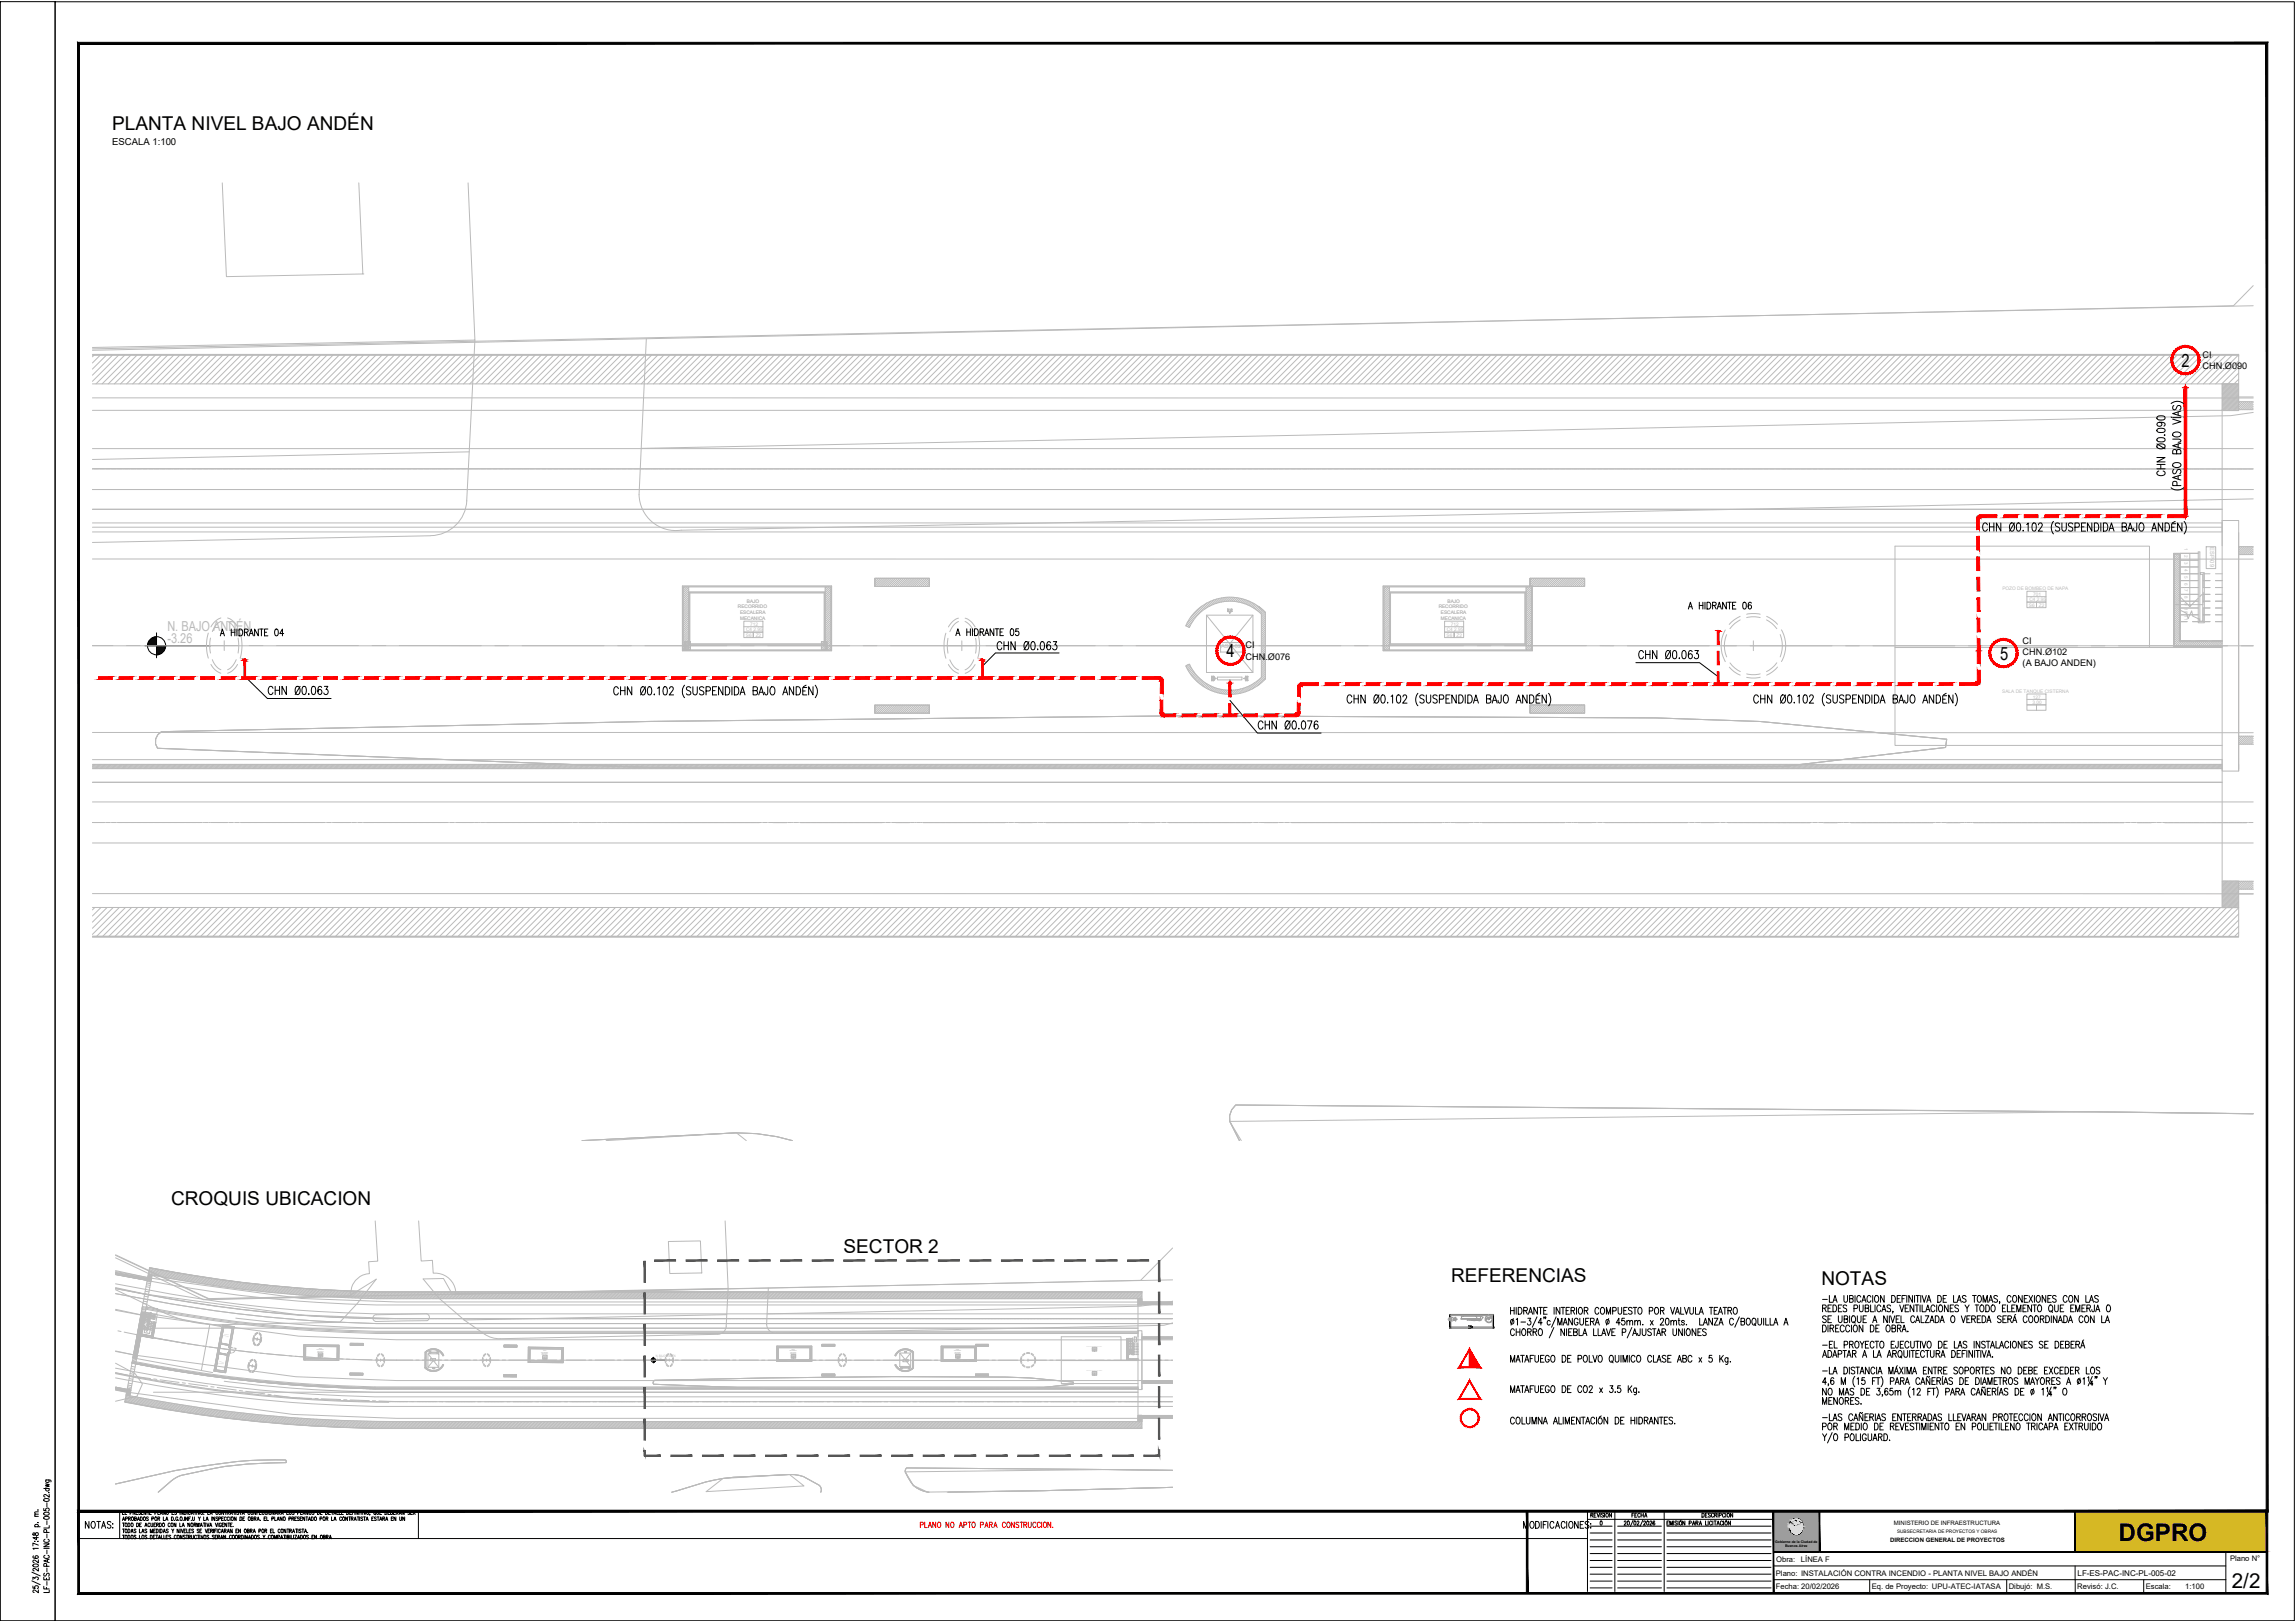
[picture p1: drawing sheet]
<svg xmlns="http://www.w3.org/2000/svg" width="841mm" height="594mm" viewBox="0 0 841 594" stroke-linecap="round" stroke-linejoin="round" font-family="sans-serif">
<defs><g id="words">
<text font-size="8.9" x="776.4" y="564.5">DGPRO</text>
<text font-size="7.5" x="817.9" y="581.5">2/2</text>
<g font-size="7">
<text x="41.1" y="47.5">PLANTA NIVEL BAJO ANDÉN</text>
<text x="62.7" y="441.4">CROQUIS UBICACION</text>
<text x="309.1" y="458.8">SECTOR 2</text>
<text x="531.7" y="469.5">REFERENCIAS</text>
<text x="667.5" y="470.5">NOTAS</text>
</g>
<g font-size="6.7">
<text x="799.4" y="134.3">2</text>
<text x="449.4" y="240.7">4</text>
<text x="733" y="241.6">5</text>
</g>
<text font-size="6.6" x="97" y="255.8">CHN Ø0.063</text>
<g font-size="6.2">
<text x="364.1" y="239.2">CHN Ø0.063</text>
<text x="599.4" y="242.4">CHN Ø0.063</text>
</g>
<text font-size="6.2" fill="#f00" x="460" y="268.1">CHN Ø0.076</text>
<g font-size="5" fill="#bababa">
<text x="61.3" y="231.1">N. BAJO ANDÉN</text>
<text x="61.4" y="235.6">-3.26</text>
</g>
<text font-size="3.5" x="41.1" y="53.2">ESCALA 1:100</text>
<g font-size="3.4">
<text x="807.2" y="131">CI</text>
<text x="807.2" y="135.1">CHN.Ø090</text>
<text x="456.4" y="237.5">CI</text>
<text x="741.2" y="235.8">CI</text>
<text x="741.2" y="239.9">CHN.Ø102</text>
<text x="456.4" y="241.6">CHN.Ø076</text>
<text x="741.2" y="243.9">(A BAJO ANDEN)</text>
</g>
<text font-size="2.9" x="761.4" y="577.1">LF-ES-PAC-INC-PL-005-02</text>
<g font-size="2.8">
<text x="650.9" y="572.1">Obra:</text>
<text x="660" y="572.1">LÍNEA F</text>
<text x="817.2" y="571.7">Plano N°</text>
<text x="650.8" y="577.1">Plano: INSTALACIÓN CONTRA INCENDIO - PLANTA NIVEL BAJO ANDÉN</text>
<text x="650.8" y="582.1">Fecha: 20/02/2026</text>
<text x="685.9" y="582.1">Eq. de Proyecto: UPU-ATEC-IATASA</text>
<text x="736.1" y="582.1">Dibujó: M.S.</text>
<text x="761.2" y="582.1">Revisó: J.C.</text>
<text x="786.3" y="582.1">Escala:</text>
<text x="800.8" y="582.1">1:100</text>
</g>
<g font-size="2.2">
<text x="694.1" y="558.7">MINISTERIO DE INFRAESTRUCTURA</text>
<text x="692.7" y="564.7">DIRECCION GENERAL DE PROYECTOS</text>
</g>
<g font-size="2.1" fill="#bababa">
<text x="809.9" y="200.4" transform="rotate(90 809.9 200.4)">ESP-09</text>
<text x="447.5" y="237.3">ASC-02</text>
</g>
<g font-size="1.7" fill="#bababa">
<text x="800.5" y="208.5" transform="rotate(90 800.5 208.5)">4</text>
<text x="273.7" y="220.7">BAJO</text>
<text x="530.5" y="220.7">BAJO</text>
<text x="733.8" y="216.2">POZO DE BOMBEO DE NAPA</text>
<text x="743.7" y="220.2">C4 2.95</text>
<text x="745.1" y="218.2">701</text>
<text x="800.5" y="220.9" transform="rotate(90 800.5 220.9)">9</text>
<text x="270.4" y="222.8">RECORRIDO</text>
<text x="271.2" y="224.9">ESCALERA</text>
<text x="271.2" y="227">MECANICA</text>
<text x="527.2" y="222.8">RECORRIDO</text>
<text x="528" y="224.9">ESCALERA</text>
<text x="528" y="227">MECANICA</text>
<text x="743.5" y="222.2">S6</text>
<text x="747.1" y="222.2">Z2</text>
<text x="800.5" y="222.8" transform="rotate(90 800.5 222.8)">10</text>
<text x="800.5" y="225.3" transform="rotate(90 800.5 225.3)">11</text>
<text x="273.3" y="233.2">S6</text>
<text x="273.4" y="231.2">C4 2.95</text>
<text x="274.9" y="229.2">712</text>
<text x="276.9" y="233.2">Z2</text>
<text x="530.1" y="233.2">S6</text>
<text x="530.2" y="231.2">C4 2.95</text>
<text x="531.7" y="229.2">712</text>
<text x="533.7" y="233.2">Z2</text>
<text x="733.7" y="253.8">SALA DE TANQUE CISTERNA</text>
<text x="744.8" y="257.8">3.00</text>
<text x="744.9" y="255.8">127</text>
</g>
<text font-size="1.7" x="695.2" y="561.5">SUBSECRETARIA DE PROYECTOS Y OBRAS</text>
<g font-size="1.3">
<text x="650.5" y="565.2">Gobierno de la Ciudad de</text>
<text x="654.1" y="566.7">Buenos Aires</text>
</g>
<g font-size="1.2" fill="#bababa">
<text x="240.4" y="496.9">N. BAJO ANDÉN</text>
<text x="240.4" y="498">-3.26</text>
</g>
<g font-size=".5" fill="#bababa">
<text x="416" y="489.7" transform="rotate(90 416 489.7)">ESP-09</text>
<text x="157.9" y="498.2">ASC-02</text>
<text x="331" y="498.4">ASC-02</text>
</g>
<g font-size=".4" fill="#bababa">
<text x="81.7" y="489.3" transform="rotate(10 81.7 489.3)">VENTILACION</text>
<text x="82.2" y="488.9" transform="rotate(10 82.2 488.9)">PLENO DE</text>
<text x="413.8" y="489.8" transform="rotate(90 413.8 489.8)">1</text>
<text x="413.8" y="490.4" transform="rotate(90 413.8 490.4)">2</text>
<text x="80.9" y="494" transform="rotate(10 80.9 494)">GABINETE PDA</text>
<text x="116.3" y="495.5" transform="rotate(1 116.3 495.5)">MECANICA</text>
<text x="116.8" y="497">S6</text>
<text x="116.8" y="496.5" transform="rotate(2 116.8 496.5)">C4 2.95</text>
<text x="116.9" y="494">BAJO</text>
<text x="117.2" y="496">712</text>
<text x="117.6" y="497">Z2</text>
<text x="198.4" y="495.4" transform="rotate(1 198.4 495.4)">RECORRIDO</text>
<text x="198.5" y="496.4">MECANICA</text>
<text x="198.5" y="495.9" transform="rotate(1 198.5 495.9)">ESCALERA</text>
<text x="199.1" y="497.4">C4 2.95</text>
<text x="199.1" y="494.9">BAJO</text>
<text x="289.4" y="495">RECORRIDO</text>
<text x="289.6" y="495.4">ESCALERA</text>
<text x="289.6" y="495.9">MECANICA</text>
<text x="290.1" y="497.4">S6</text>
<text x="290.2" y="496.9">C4 2.95</text>
<text x="290.2" y="494.5">BAJO</text>
<text x="290.5" y="496.5">712</text>
<text x="291" y="497.4">Z2</text>
<text x="349.9" y="495.4">ESCALERA</text>
<text x="349.9" y="495.9">MECANICA</text>
<text x="350.4" y="496.9">C4 2.95</text>
<text x="350.4" y="494.5">BAJO</text>
<text x="351.2" y="497.4">Z2</text>
<text x="398.1" y="493.4">POZO DE BOMBEO DE NAPA</text>
<text x="400.4" y="494.8">S6</text>
<text x="400.5" y="494.3">C4 2.95</text>
<text x="400.8" y="493.9">701</text>
<text x="401.3" y="494.8">Z2</text>
<text x="79.9" y="499.4" transform="rotate(10 79.9 499.4)">VENTILACION</text>
<text x="80.3" y="498.9" transform="rotate(10 80.3 498.9)">PLENO DE</text>
<text x="398.1" y="502.2">SALA DE TANQUE CISTERNA</text>
<text x="400.8" y="502.7">127</text>
</g>
</g></defs>
<!-- layer: EST PACIFICO-INC|0-ENTORNO -->
<g fill="none" stroke="#bababa" stroke-width=".37">
<path d="M81.4 67l1.6 34.3 50-1-1.5-33.3M171.5 67l2.5 57.6-140.1 2.7M133 100.3h.1M825.7 104.6l-7.2 7.4-784.6 16.3M825.7 112l-791.8 15.8M174 124.6l-3 58.9M236.9 124.1l-2.7 57.1a13.4 13.4 0 0 0 15.4 13M825.7 151.1l-8.2 1.1-582.5 12M33.9 171.6l791.8 .1M172 165.5l-138.1 2.8M157.8 196.2l-123.9 2.5M171.1 183.4a13.4 13.4 0 0 1-13.2 12.8"/>
<path d="M825.7 182.7l-576.1 11.5M57.8 269.1l1.4-1.1 179.5-3.7 193.1-2.1 175 .7 38.3 1.4 68.3 6.5-.5 2.9-59.3 7-129.7 1-285.3-.6-180.9-7.1-.7-1.5 .1-1.8zM57.9 269l1.3-1 179.5-3.8 193.1-2 175 .7 38.3 1.4 68.3 6.4-.4 3.1-59.4 6.9-129.7 1-285.3-.6-180.9-7-.7-1.6v-1.8zM213.3 417.8l56.5-2.9 7.5 .3 7.4 1.1 5.7 1.5-5.7-1.5-7.4-1.1-7.4-.3-56.5 2.9M222.1 417.8l47.7-2.9 3.7 2.9M450.6 410.7h.1M825.7 407.9l-57.6-.7-315.3-2.5-1.4 1.8-.8 2.1v2.1l3.6 7.1-3.5-7.1-.1-2.1 .8-2.1 1.4-1.8 372.9 3.2-57.6-.7-317.5 3.5 4.3 7.1M42.3 459.8l34.2 16 353.2-7M137.5 447.2l.9 14.7-3.3 .2 .3 4.4a7.2 7.2 0 0 0-6.8 8.1l-52.1 1-34.2-16M153.4 447.2l.9 14.7 4.2-.3 .2 4.7a7.6 7.6 0 0 1 8.3 7.6l99.8-2-1.1-24.7M244.9 454.7l11.8-.2 .5 11.7-11.8 .2zM429.7 457.1l-11.7 11.8-252.2 5.2-3.3-5.8-7.4 .1 5.9 7.1 9.1 8"/>
<path d="M42.3 471.6l11.4 2.5 56.3 7.5 35.3 1.4h284.4M42.3 460.7l32.3 15.4 53.2-1.3 10.1-6.3-7 8.9-6.4 6.9-44.7 .9a48.4 48.4 0 0 1-21.8-5.3l-15.7-7.5M266.8 471.9l-.7 13.8a3.2 3.2 0 0 1-3.1 3l-79.7 1.6a9.6 9.6 0 0 1-5.8-1.7l-7.4-5.1M281.6 471.8l-.7 13.4M429.7 476.6l-11.9 1.8-136.7 2.8M42.3 499.3l7.2 3.8 2.7 3.8-2 4.5-7.9 1.8M156.5 483.7a1.33 1.33 0 0 0 .8-1.3 1.33 1.33 0 0 0-1-1.2l-18.4 .3a1.25 1.25 0 0 0-1.2 1.2 1.25 1.25 0 0 0 1 1.3l18.8-.3M266.3 481.5l-96.2 2M429.7 484.5l-3.2 .9-141.9 2.8a3.2 3.2 0 0 1-3.6-3M239.6 505.8l.3-.2a2680.2 2680.2 0 0 1 137.5-.9l16 1.5-.1 .7-14 1.7-30.4 .2-66.9-.2-42.5-1.6zM239.6 505.8l.3-.2a2771.5 2771.5 0 0 1 137.4-.9l16.1 1.5-.1 .7-14 1.7-30.4 .2-66.9-.2-42.5-1.6-.1-.8zM332.2 537.6l-.5 1a10.5 10.5 0 0 0 6.8 7.6l1.9 .3a9.2 9.2 0 0 1-7.7-5.5l-1-1.9 .5-1.5 97.5 .9z"/>
<path d="M429.7 538.5l-23.5-.3-74.5 .9 3 5 5.2 2.4 42.2-.5 47.6-1.2M42.3 543.5a295.2 295.2 0 0 1 49.2-8.6 79.7 79.7 0 0 1 13.3 0v.8a130.9 130.9 0 0 0-39.7 5.2 32.5 32.5 0 0 0-7.1 5.6 26.1 26.1 0 0 1 8.3-6.1 140 140 0 0 1 38.5-4.7v-.8a123.4 123.4 0 0 0-26.1 1.5l-14.3 2.2zM246.2 546.5a94.6 94.6 0 0 1 22.6-5.4l22.2-1 3.4 .7 5.7 3.2a2.14 2.14 0 0 1 .7 2.5M258.8 546.3l6.2-4.8 24.3-1.4 5.3 4.2zM429.7 544.8l-47.6 1.2-35 .5M429.7 544.8l-47.6 1.2-34.6 .5"/>
</g>
<!-- layer: EST PACIFICO-INC|0-TUNEL -->
<g fill="none" stroke="#bababa" stroke-width=".37">
<path d="M33.9 145.7l791.8 .1M33.9 204.7l791.8 .1M33.9 236.4h7.5M46.4 236.4h5M56.3 236.4h30.1M91.4 236.4h5M101.3 236.4h30.1M136.4 236.4h5M146.3 236.4l30.1 .1M181.4 236.5h5M191.3 236.5h30.1M226.4 236.5h5"/>
<path d="M236.3 236.5h30.1M271.4 236.5h5M281.3 236.5h30.1M316.4 236.5h5M326.3 236.5h30.1M361.4 236.5h5M371.3 236.5h30.1M406.4 236.5h5M416.3 236.5h30.1M451.4 236.5h5M461.3 236.5h30.1M496.4 236.5h5"/>
<path d="M506.3 236.5h30.1M541.4 236.5h5M551.3 236.5h30.1M586.4 236.5h5M596.3 236.5h30.1M631.4 236.5h5M641.3 236.5h30.1M676.4 236.5h5M686.4 236.5h30M721.4 236.5h5M731.4 236.5h30M766.4 236.5h5"/>
<path d="M776.4 236.5h30M811.4 236.5h5M821.4 236.5h4.3M33.9 268.3l791.8 .1M33.9 301.3h4.4M43.3 301.3h30M78.3 301.3h5M88.3 301.3h30M123.3 301.3h5M133.3 301.3h30M168.3 301.3h5M178.3 301.3h30"/>
<path d="M213.3 301.3h5M223.3 301.3h55M283.3 301.3h5M293.3 301.3h30M328.3 301.3h5M338.3 301.3h30M373.3 301.3h5M383.3 301.3h30M418.3 301.3h5M428.3 301.3h30M463.3 301.3h5M473.3 301.3h55"/>
<path d="M533.3 301.3h5M543.3 301.3h30M578.3 301.3h5M588.3 301.3h30M623.3 301.3h5M633.3 301.3h30M668.3 301.3h5M678.3 301.3h30M713.3 301.3h5M723.3 301.3h55M783.3 301.3h5M793.3 301.3h30"/>
<path d="M33.9 327.3l791.8 .1M42.3 465.4l12.6 2.7 55.6 7.5 34.8 1.3h284.4M42.3 479.6l9.9 2.1 57.3 7.7 35.8 1.3h284.4M42.3 494.8l7.1 1.5 59 7.9 36.9 1.4h284.4M43.2 487.4l1.2 .3M45.5 487.9l6.9 1.4M53.6 489.5l1.1 .2M55.9 490l6.9 1.2M64 491.4l1.1 .2M66.3 491.8l6.9 1.1M74.4 493l1.2 .2M76.7 493.3l7 1"/>
<path d="M84.9 494.4l1.1 .2M87.2 494.7l7 .8M95.3 495.6l1.2 .1M97.7 495.8l7 .7M105.9 496.5l1.1 .2M108.2 496.8l7 .4M116.4 497.3l1.2 .1M118.7 497.4l7.1 .4M127 497.8l1.1 .1M129.3 497.9l7 .2M137.5 498.1h1.2M139.8 498.1l11.4 .1"/>
<path d="M152.4 498.2h1.2M154.8 498.2h7M163 498.2h1.1M165.3 498.2h7M173.5 498.2h1.2M175.9 498.2h7M184.1 498.2h1.2M186.4 498.2h7.1M194.6 498.2h1.2M197 498.2h7M205.2 498.2h1.2M207.6 498.2h7"/>
<path d="M215.8 498.2h1.1M218.1 498.2h7M226.3 498.2h1.2M228.6 498.2h7.1M236.9 498.2h1.1M239.2 498.2h7.1M247.4 498.2h1.2M249.8 498.2h7M258 498.2h1.2M260.3 498.2h7.1M268.5 498.2h1.2M270.9 498.2h7"/>
<path d="M279.1 498.2h1.2M281.4 498.2h7.1M289.6 498.2h1.2M292 498.2h7M300.2 498.2h1.2M302.6 498.2h7M310.8 498.2h1.2M313.1 498.2h7.1M321.3 498.2h1.2M323.7 498.2h7M331.9 498.2h1.2M334.2 498.2h7.1"/>
<path d="M342.4 498.2h1.2M344.8 498.2h7M353 498.2h1.2M355.3 498.2h7.1M363.6 498.2h1.1M365.9 498.2h7.1M374.1 498.2h1.2M376.5 498.2h7M384.7 498.2h1.2M387 498.2h7M395.2 498.2h1.2M397.6 498.2h7"/>
<path d="M405.8 498.2h1.2M408.1 498.2h7.1M416.3 498.2h1.2M418.7 498.2h7M426.9 498.2h1.2M429.3 498.2h.4M42.3 502.7l5.6 1.2 7.3 1M42.3 509l4.4 .9 60.6 8.1 38 1.5h284.4M56.3 505.1l1.2 .1M58.7 505.4l6.9 .9M66.8 506.4l1.1 .2M69.1 506.8l7 .9"/>
<path d="M77.3 507.9l1.1 .1M79.6 508.2l7 .9M87.7 509.3l1.2 .2M90 509.6l7 .9M98.2 510.7l1.2 .2M100.5 511l7.3 1 6.4 .2M115.4 512.2l1.2 .1M117.7 512.3l7.1 .3M125.9 512.7h1.2M128.3 512.8l7 .2M136.5 513.1h1.2M138.9 513.1l10.5 .2"/>
<path d="M150.5 513.3h1.2M152.9 513.3h7M161.1 513.3l1.2 .1M163.4 513.4h10.6M175.1 513.4h1.2M177.5 513.4h7M185.7 513.4h1.2M188 513.4h7.1M196.3 513.4h1.1M198.6 513.4h7.1M206.8 513.4h1.2M209.2 513.4h7"/>
<path d="M217.4 513.4h1.2M219.7 513.4h12.9M233.8 513.4h1.2M236.1 513.4h7.1M244.3 513.4h1.2M246.7 513.4h7M254.9 513.4h1.2M257.3 513.4h7M265.5 513.4h1.2M267.8 513.4h7.1M276.1 513.4h1.1M278.4 513.4h12.9"/>
<path d="M292.5 513.4h1.1M294.8 513.4h7M303 513.4h1.2M305.4 513.4h7M313.6 513.4h1.1M315.9 513.4h7.1M324.1 513.4h1.2M326.5 513.4h7M334.7 513.4h1.2M337.1 513.4h12.8M351.1 513.4h1.2M353.4 513.4h7.1"/>
<path d="M361.7 513.4h1.1M364 513.4h7.1M372.2 513.4h1.2M374.6 513.4h7M382.8 513.4h1.2M385.1 513.4h7.1M393.4 513.4h1.1M395.7 513.4h12.9M409.8 513.4h1.1M412.1 513.4h7M420.3 513.4h1.2M422.7 513.4h7"/>
</g>
<!-- layer: EST PACIFICO-INC|S-BEAM -->
<g fill="none" stroke="#bababa" stroke-width=".37">
<path d="M33.9 130.1h786.5v10.5h-786.5M814.3 140.6h6.1v9.8h-6.1zM814.7 140.6l-.4 .4M815.2 140.6l-.9 .8M815.6 140.6l-1.3 1.3M816.1 140.6l-1.8 1.7M816.5 140.6l-2.2 2.2M817 140.6l-2.7 2.7M817.4 140.6l-3.1 3.1M817.9 140.6l-3.6 3.6M818.3 140.6l-4 4M818.8 140.6l-4.5 4.4"/>
<path d="M819.2 140.6l-4.9 4.9M819.7 140.6l-5.4 5.3M820.1 140.6l-5.8 5.8M820.4 145.4h5.3M820.4 150h5.3M820.4 147.1h5.3M820.4 150.3l-.1 .1M820.4 149.8l-.6 .6M820.4 149.3l-1 1.1M820.4 148.9l-1.5 1.5M820.4 148.4l-1.9 2M820.4 148l-2.4 2.4"/>
<path d="M820.4 147.5l-2.9 2.9M820.4 147.1l-3.3 3.3M820.4 146.7l-3.7 3.6M820.4 146.2l-4.2 4.1M820.4 145.8l-4.6 4.5M820.4 145.3l-5.1 5M820.4 144.8l-5.5 5.5M820.4 144.4l-6 5.9M820.4 143.9l-6.1 6.1M820.4 143.5l-6.1 6M820.4 143.1l-6.1 6M820.4 142.6l-6.1 6"/>
<path d="M820.4 142.2l-6.1 6M820.4 141.7l-6.1 6.1M820.4 141.2l-6.1 6.1M820.4 140.8l-6.1 6.1M821 147.1l-.6 .7M821.7 147.1l-1.3 1.4M822.5 147.1l-2.1 2.1M823.1 147.1l-2.7 2.8M823.8 147.1l-2.9 2.9M824.6 147.1l-3 2.9M825.2 147.1l-2.9 2.9M825.7 149.5l-.5 .5"/>
<path d="M825.7 148.8l-1.3 1.2M825.7 148.1l-2 1.9M825.7 147.3l-2.7 2.7M820.3 203.1h5.4M820.3 200.2h5.4M821 200.2l-.7 .6M821.6 200.2l-1.3 1.4M822.4 200.2l-2.1 2.1M823.1 200.2l-2.8 2.8M823.8 200.2l-3 2.9M824.5 200.2l-2.9 2.9M825.2 200.2l-3 2.9"/>
<path d="M825.7 202.5l-.6 .6M825.7 201.8l-1.3 1.3M825.7 201.1l-2 2M825.7 200.4l-2.7 2.7M820.3 272.6h5.4M820.3 269.6h5.4M820.4 278v4.4M820.8 269.6l-.5 .5M821.5 269.6l-1.2 1.3M822.2 269.6l-1.9 2M823 269.6l-2.7 2.7M823.6 269.6l-2.9 3"/>
<path d="M824.4 269.6l-3 3M825.1 269.6l-3 3M825.7 271.8l-.8 .8M825.7 271.1l-1.4 1.5M825.7 270.4l-2.1 2.2M825.7 269.7l-2.9 2.9M33.9 332.4h786.5v10.6l-786.5-.1M814.3 322.7h6.1v9.7h-6.1zM814.7 322.7l-.4 .4M815.2 322.7l-.9 .8M815.6 322.7l-1.3 1.3M816.1 322.7l-1.8 1.7"/>
<path d="M816.5 322.7l-2.2 2.2M817 322.7l-2.7 2.6M817.4 322.7l-3.1 3.1M817.9 322.7l-3.6 3.5M818.3 322.7l-4 4M818.8 322.7l-4.5 4.4M819.2 322.7l-4.9 4.9M819.7 322.7l-5.4 5.3M820.1 322.7l-5.8 5.8M820.3 327.4h5.4M820.3 325.7h5.4M820.4 322.8h5.3l-2.9 2.9"/>
<path d="M820.4 326l-6.1 6.1M820.4 332.3l-.1 .1M820.4 331.9l-.6 .5M820.4 331.4l-1 1M820.4 331l-1.5 1.4M820.4 330.5l-1.9 1.9M820.4 330.1l-2.4 2.3M820.4 329.6l-2.9 2.8M820.4 329.2l-3.3 3.2M820.4 328.7l-3.7 3.7M820.4 328.3l-4.2 4.1M820.4 327.8l-4.6 4.6"/>
<path d="M820.4 327.4l-5.1 5M820.4 326.9l-5.5 5.5M820.4 326.5l-6 5.9M820.4 325.6l-6.1 6M820.4 325.1l-6.1 6.1M820.4 324.7l-6.1 6M820.4 324.2l-6.1 6.1M820.4 323.8l-6.1 6M820.4 323.3l-6.1 6.1M820.4 322.9l-6.1 6M820.8 322.8l-.5 .4M821.5 322.8l-1.2 1.1"/>
<path d="M822.2 322.8l-1.9 1.8M822.9 322.8l-2.6 2.5M823.6 322.8l-2.9 2.9M824.3 322.8l-2.9 2.9M825 322.8l-2.9 2.9M825.7 325.6l-.1 .1M825.7 324.8l-.8 .9M825.7 324.2l-1.5 1.5M825.7 323.4l-2.2 2.3M42.3 466.1h.1M42.3 479.9l9.3 1.7M42.3 465.7l11.9 2.2"/>
<path d="M42.3 466.1l11.8 2.2M42.3 466.8l11.7 2.2 .1-.7M42.5 466.1l-.2 .3 .2-.2M42.7 466.2l-.4 .2M42.8 466.2l-.5 .3M42.9 466.2l-.6 .4M43 466.3l-.7 .4M43.1 466.3l-.8 .5M43.2 466.3l-.7 .6 .9-.6M43.5 466.4l-.8 .5M43.6 466.4l-.8 .5M43.7 466.4l-.8 .6"/>
<path d="M43.8 466.4l-.8 .6M44 466.4l-.9 .6M44.1 466.5l-.8 .5M44.2 466.5l-.8 .5M44.3 466.5l-.8 .5M44.5 466.5l-.9 .6M44.6 466.6l-.8 .5M44.7 466.6l-.8 .5M44.8 466.6l-.8 .6M44.9 466.6l-.7 .6M45.1 466.7l-.9 .5M45.3 466.7l-.9 .5"/>
<path d="M45.3 466.7l-.8 .5M45.5 466.7l-.8 .5M45.7 466.7l-1 .6M45.8 466.8l-.8 .5M45.9 466.8l-.8 .5M46.1 466.8l-.9 .6M46.3 466.9l-.9 .5M46.4 466.9l-.8 .6M46.5 466.9l-.8 .6M46.6 466.9l-.8 .6M46.8 467l-.9 .5M46.9 467l-.8 .5"/>
<path d="M47 467l-.8 .5M47.2 467l-.9 .6M47.4 467.1l-.9 .5M47.5 467.1l-.8 .5M47.6 467.1l-.8 .6M47.8 467.2l-.9 .5M47.9 467.2l-.8 .5M48 467.2l-.8 .6M48.1 467.2l-.8 .6M48.3 467.2l-.8 .6M48.5 467.2l-.8 .6M48.6 467.3l-.8 .5"/>
<path d="M48.7 467.3l-.8 .5M48.8 467.3l-.8 .6M48.9 467.3l-.8 .6M49 467.4l-.8 .5M49.1 467.4l-.8 .5M49.2 467.4l-.8 .6M49.3 467.4l-.8 .6M49.5 467.5l-.9 .5M49.6 467.5l-.8 .6M49.7 467.5l-.8 .6M49.8 467.5l-.8 .6M50 467.5l-.9 .6"/>
<path d="M50.1 467.6l-.8 .5M50.2 467.6l-.8 .5M50.3 467.6l-.8 .6M50.4 467.6l-.8 .6M50.6 467.7l-.9 .5M50.8 467.7l-.8 .5M50.8 467.7l-.8 .6M50.9 467.7l-.8 .6M51.1 467.8l-.9 .5M51.3 467.8l-.8 .5M51.4 467.8l-.9 .5M51.5 467.8l-.8 .6"/>
<path d="M51.6 467.8l-.8 .6M51.7 467.8l-.8 .6M51.8 467.9l-.8 .5M51.9 467.9l-.8 .5M52.1 467.9l-.9 .6M52.3 468l-.9 .5M52.4 468l-.8 .6M52.5 468l-.8 .6M52.6 468.1l-.8 .5M52.7 468.1l-.8 .5M52.7 468.8l.9-.6-.8 .6M52.8 468.1l-.8 .5"/>
<path d="M52.9 468.1l-.8 .5M53 468.1l-.8 .5M53.2 468.1l-.9 .6M53.4 468.2l-.9 .5M53.8 468.3l-.8 .5M53.9 468.3l-.9 .5M54 468.9l-.1 .1M54 468.8l-.2 .1M54 468.7l-.3 .2M54 468.6l-.4 .3M54 468.5l-.5 .4M54.1 468.4l-.8 .5"/>
<path d="M54.1 468.3l-.8 .6M54.8 464.4a475.1 475.1 0 0 0 90.5 8.8h273.2v2.5h-273.2a474.1 474.1 0 0 1-90.9-8.9zM417 475.7h1.5v2.3h-1.5zM417 477.7l1.5-1.4-1.5 1.5M417.2 475.7l-.2 .1M417.2 475.7l-.2 .2M417.4 475.7l-.4 .3M417.4 475.7l-.4 .4M417.6 475.7l-.6 .5M417.7 475.7l-.7 .6M417.8 475.7l-.8 .7M417.9 475.7l-.9 .8"/>
<path d="M418 475.7l-1 .9M418.1 475.7l-1.1 1M418.2 475.7l-1.2 1.1M418.3 475.7l-1.3 1.2M418.4 475.7l-1.4 1.3M418.5 477.9h11.2M418.5 477.7l-.3 .3M418.5 477.3l-.7 .7M418.5 477.1l-.9 .9M418.5 477l-1 1M418.5 476.9l-1.1 1.1M418.5 476.7l-1.3 1.3"/>
<path d="M418.5 476.6l-1.4 1.4M418.5 476.5l-1.5 1.4M418.5 476.1l-1.5 1.5M418.5 475.9l-1.5 1.5 1.5-1.3M418.5 475.8l-1.5 1.4M418.5 475.7l-1.5 1.5M418.6 477.2l-.7 .8M418.8 477.2l-.8 .8M418.9 477.2l-.8 .8M419.1 477.2l-.8 .8M419.3 477.2l-.7 .7M419.4 477.2l-.6 .7"/>
<path d="M419.6 477.2l-.7 .7M419.8 477.2l-.7 .7M419.9 477.2l-.6 .7M420.1 477.2l-.7 .7M420.3 477.2l-.7 .7M420.5 477.2l-.8 .7M420.6 477.2l-.7 .7M420.8 477.2l-.7 .7M420.9 477.2l-.7 .7M421.1 477.2l-.7 .7M421.3 477.2l-.7 .7M421.4 477.2l-.6 .7"/>
<path d="M421.6 477.2l-.7 .7M421.8 477.2l-.7 .7M421.9 477.2l-.6 .7M422.1 477.2l-.7 .7M422.3 477.2l-.7 .7M422.4 477.2l-.7 .7M422.6 477.2l-.7 .7M422.8 477.2l-.7 .7M422.9 477.2l-.7 .7M423.1 477.2l-.7 .7M423.2 477.2l-.6 .7M423.4 477.2l-.7 .7"/>
<path d="M423.6 477.2l-.7 .7M423.8 477.2l-.7 .7M423.9 477.2l-.7 .7M424.1 477.2l-.7 .7M424.3 477.2l-.8 .7M424.4 477.2l-.7 .7M424.6 477.2l-.7 .7M424.8 477.2l-.7 .7M424.9 477.2l-.7 .7M425.1 477.2l-.7 .7M425.2 477.2l-.6 .7M425.4 477.2l-.7 .7"/>
<path d="M425.6 477.2l-.7 .7M425.7 477.2l-.6 .7M425.9 477.2l-.7 .7M426.1 477.2l-.7 .7M426.3 477.2l-.7 .7M426.4 477.2l-.7 .7M426.6 477.2l-.7 .7M426.8 477.2l-.8 .7M426.9 477.2l-.7 .7M427.1 477.2l-.7 .7M427.2 477.2l-.6 .7M427.4 477.2l-.7 .7"/>
<path d="M427.6 477.2l-.7 .7M427.7 477.2l-.6 .7M427.9 477.2l-.7 .7M428.1 477.2l-.7 .7M428.2 477.2l-.6 .7M428.4 477.2l-.7 .7M428.6 477.2l-.7 .7M428.8 477.2l-.8 .7M428.9 477.2l-.7 .7M429 477.9l.7-.7h-11.2l-.8 .8M429 477.2l-.6 .7M429.2 477.2l-.7 .7"/>
<path d="M429.4 477.2l-.7 .7M429.6 477.2l-.7 .7M429.7 477.7l-.1 .2M429.7 477.5l-.3 .4M429.7 477.4l-.5 .5M429.7 476.8h-11.2l-1.2 1.2M42.3 495l6.6 1.2M48.9 496.6l-.2 .7M51.8 480.5l1.4 .3-3.1 16.7-1.4-.2zM54.8 481.7v2.5M418.5 489.6h11.2l-.7 .8M418.6 489.6l-.1 .2"/>
<path d="M418.8 489.6l-.3 .4M418.9 489.6l-.4 .5M419.1 489.6l-.6 .8h11.2M419.3 489.6l-.7 .8M419.4 489.6l-.6 .8M419.6 489.6l-.7 .8M419.8 489.6l-.7 .8M419.9 489.6l-.7 .8M420.1 489.6l-.7 .8M420.2 489.6l-.6 .8M420.4 489.6l-.7 .8M420.6 489.6l-.7 .8"/>
<path d="M420.8 489.6l-.7 .8M420.9 489.6l-.7 .8M421.1 489.6l-.7 .8M421.3 489.6l-.7 .8M421.4 489.6l-.6 .8M421.6 489.6l-.7 .8M421.8 489.6l-.8 .8M421.9 489.6l-.7 .8M422.1 489.6l-.7 .8M422.2 489.6l-.6 .8M422.4 489.6l-.7 .8M422.6 489.6l-.7 .8"/>
<path d="M422.7 489.6l-.6 .8M422.9 489.6l-.7 .8M423.1 489.6l-.7 .8M423.2 489.6l-.6 .8M423.4 489.6l-.7 .8M423.6 489.6l-.7 .8M423.8 489.6l-.8 .8M423.9 489.6l-.7 .8M424.1 489.6l-.7 .8M424.2 489.6l-.7 .8M424.4 489.6l-.7 .8M424.6 489.6l-.7 .8"/>
<path d="M424.7 489.6l-.6 .8M424.9 489.6l-.7 .8M425.1 489.6l-.7 .8M425.2 489.6l-.6 .8M425.4 489.6l-.7 .8M425.6 489.6l-.7 .8M425.7 489.6l-.7 .8M425.9 489.6l-.7 .8M426.1 489.6l-.7 .8M426.2 489.6l-.7 .8M426.4 489.6l-.7 .8M426.6 489.6l-.7 .8"/>
<path d="M426.7 489.6l-.7 .8M426.9 489.6l-.7 .8M427.1 489.6l-.7 .8M427.2 489.6l-.6 .8M427.4 489.6l-.7 .8M427.6 489.6l-.7 .8M427.7 489.6l-.7 .8M427.9 489.6l-.7 .8M428.1 489.6l-.7 .8M428.2 489.6l-.7 .8M428.4 489.6l-.7 .8M428.5 489.6l-.6 .8"/>
<path d="M428.7 489.6l-.7 .8M428.9 489.6l-.7 .8M429 489.6l-.6 .8M429.2 489.6l-.7 .8M429.4 489.6l-.7 .8M429.6 489.6l-.7 .8M429.7 490.1l-.2 .3M429.7 490l-.4 .4M429.7 489.8l-.5 .6M42.3 508.1h.1M42.3 509.2l4.1 .7M42.3 508.1l4.3 .8"/>
<path d="M42.5 508.1l-.2 .1M42.7 508.1l-.4 .3M42.8 508.1l-.5 .4M43 508.2l-.7 .4M43.1 508.2l-.8 .6 4.2 .7 .1-.6M43.3 508.2l-.8 .6M43.5 508.3l-.8 .5M43.6 508.3l-.8 .6M43.8 508.3l-.8 .6M43.9 508.4l-.8 .5M44.1 508.4l-.8 .5M44.3 508.4l-.8 .6"/>
<path d="M44.4 508.4l-.8 .6M44.6 508.5l-.8 .5M44.8 508.5l-.8 .6M45 508.5l-.8 .6M45.1 508.6l-.8 .5M45.3 508.6l-.9 .6M45.4 508.6l-.8 .6M45.6 508.6l-.8 .6M45.8 508.7l-.8 .5M45.9 508.7l-.8 .6M46.1 508.7l-.8 .6M46.2 511a511.8 511.8 0 0 0 99 9.7h273.3v2.5l-273.3-.1a510.9 510.9 0 0 1-99.4-9.7z"/>
<path d="M46.2 508.8l-.8 .5M46.4 508.8l-.8 .6M46.5 509.5h-.1M46.5 509.3l-.2 .2M46.5 509.2l-.4 .3M46.6 509l-.7 .4M46.6 508.8l-.8 .6M417 518.4h1.5v2.3h-1.5zM417.2 518.4l-.2 .2M417.4 518.4l-.4 .3M417.4 518.4l-.4 .4M417.6 518.4l-.6 .5"/>
<path d="M417.8 518.4l-.8 .7M417.9 518.4l-.9 .8M418 518.4l-1 1M418.1 518.4l-1.1 1M418.3 518.4l-1.3 1.3M418.4 518.4l-1.4 1.4M418.5 519.9l-.8 .8M418.5 519.5h11.2M418.5 506.7h11.2M418.5 505.9h11.2M418.5 519.1h11.2M418.5 519.8l-.9 .9"/>
<path d="M418.5 519.7l-1 1M418.5 519.6l-1.1 1.1M418.5 519.5l-1.2 1.2M418.5 519.4l-1.3 1.3M418.5 519.3l-1.4 1.4M418.5 519.2l-1.5 1.4M418.5 519l-1.5 1.4M418.5 518.9l-1.5 1.4M418.5 518.8l-1.5 1.4M418.5 518.7l-1.5 1.4M418.5 507.9v1M418.5 518.4l-1.5 1.6"/>
<path d="M418.5 505.9v.2M418.7 518.4l-.2 .3M418.7 505.9l-.2 .3M418.9 518.4l-.4 .5M418.9 505.9l-.4 .5M419.1 518.4l-2.1 2.1M419.1 505.9l-.6 .7M419.2 518.4l-.7 .7M419.2 505.9l-.7 .8M419.4 518.4l-.7 .7M419.4 505.9l-.7 .8M419.6 518.4l-.8 .7"/>
<path d="M419.6 505.9l-.7 .8M419.7 518.4l-.7 .7M419.7 505.9l-.6 .8M419.9 518.4l-.7 .7M419.9 505.9l-.7 .8M420 518.4l-.6 .7M420.1 505.9l-.7 .8M420.2 518.4l-.7 .7M420.2 505.9l-.7 .8M420.4 518.4l-.7 .7M420.4 505.9l-.7 .8M420.5 518.4l-.6 .7"/>
<path d="M420.6 505.9l-.7 .8M420.7 518.4l-.7 .7M420.7 505.9l-.7 .8M420.9 518.4l-.7 .7M420.9 505.9l-.7 .8M421 518.4l-.6 .7M421 505.9l-.6 .8M421.2 518.4l-.7 .7M421.2 505.9l-.7 .8M421.4 518.4l-.7 .7M421.4 505.9l-.7 .8M421.6 518.4l-.8 .7"/>
<path d="M421.6 505.9l-.7 .8M421.7 518.4l-.7 .7M421.7 505.9l-.7 .8M421.9 518.4l-.7 .7M421.9 505.9l-.7 .8M422 518.4l-.7 .7M422.1 505.9l-.8 .8M422.2 518.4l-.7 .7M422.2 505.9l-.7 .8M422.4 518.4l-.7 .7M422.4 505.9l-.7 .8M422.5 518.4l-.6 .7"/>
<path d="M422.6 505.9l-.7 .8M422.7 518.4l-.7 .7M422.7 505.9l-.7 .8M422.9 518.4l-.7 .7M422.9 505.9l-.7 .8M423 518.4l-.6 .7M423 505.9l-.6 .8M423.2 518.4l-.7 .7M423.2 505.9l-.7 .8M423.4 518.4l-.7 .7M423.4 505.9l-.7 .8M423.5 518.4l-.7 .7"/>
<path d="M423.5 505.9l-.6 .8M423.7 518.4l-.7 .7M423.7 505.9l-.7 .8M423.9 518.4l-.7 .7M423.9 505.9l-.7 .8M424 518.4l-.7 .7M424.1 505.9l-.7 .8M424.2 518.4l-.7 .7M424.2 505.9l-.7 .8M424.3 518.4l-.6 .7M424.4 505.9l-.7 .8M424.5 518.4l-.7 .7"/>
<path d="M424.6 505.9l-.8 .8M424.7 518.4l-.7 .7M424.7 505.9l-.7 .8M424.9 518.4l-.7 .7M424.9 505.9l-.7 .8M425 518.4l-.7 .7M425 505.9l-.7 .8M425.2 518.4l-.7 .7M425.2 505.9l-.7 .8M425.4 518.4l-.7 .7M425.4 505.9l-.7 .8M425.5 518.4l-.7 .7"/>
<path d="M425.5 505.9l-.6 .8M425.7 518.4l-.7 .7M425.7 505.9l-.7 .8M425.9 518.4l-.7 .7M425.9 505.9l-.7 .8M426 518.4l-.7 .7M426 505.9l-.6 .8M426.2 518.4l-.7 .7M426.2 505.9l-.7 .8M426.3 518.4l-.6 .7M426.4 505.9l-.7 .8M426.5 518.4l-.7 .7"/>
<path d="M426.6 505.9l-.8 .8M426.7 518.4l-.7 .7M426.7 505.9l-.7 .8M426.8 518.4l-.6 .7M426.8 505.9l-.6 .8M427 518.4l-.7 .7M427 505.9l-.7 .8M427.2 518.4l-.7 .7M427.2 505.9l-.7 .8M427.4 518.4l-.7 .7M427.4 505.9l-.7 .8M427.5 518.4l-.7 .7"/>
<path d="M427.5 505.9l-.7 .8M427.7 518.4l-.7 .7M427.7 505.9l-.7 .8M427.9 518.4l-.8 .7M427.9 505.9l-.7 .8M428 518.4l-.7 .7M428 505.9l-.6 .8M428.2 518.4l-.7 .7M428.2 505.9l-.7 .8M428.3 518.4l-.6 .7M428.4 505.9l-.7 .8M428.5 518.4l-.7 .7"/>
<path d="M428.5 505.9l-.7 .8M428.7 518.4l-.7 .7M428.7 505.9l-.7 .8M428.8 518.4l-.6 .7M428.8 505.9l-.6 .8M429 518.4l-.7 .7M429 505.9l-.7 .8M429.2 518.4l-.7 .7M429.2 505.9l-.7 .8M429.3 518.4l-.6 .7M429.3 505.9l-.6 .8M429.5 518.4l-.7 .7"/>
<path d="M429.5 505.9l-.7 .8M429.7 518.4l-.7 .7M429.7 505.9l-.7 .8M429.7 519l-.1 .1M429.7 518.9l-.2 .2M429.7 518.7l-.4 .4M429.7 518.5l-.6 .6M429.7 506.6l-.1 .1M429.7 506.4l-.2 .3M429.7 506.2l-.4 .5M429.7 506.1l-.5 .6M429.7 518.4h-11.2l-1.5 1.5"/>
<path d="M418.4 520.7h.1M418.5 520.5l-.2 .2M418.5 520.3l-.4 .4M418.5 520.1l-.6 .6M418.5 520.5l-.3 .2M418.5 520.2l-.5 .5M418.5 520l-.7 .7"/>
</g>
<!-- layer: EST PACIFICO-INC|A-FLOR -->
<g fill="none" stroke="#bababa" stroke-width=".37">
<path d="M33.9 130h786.5M33.9 129.8h786.5M820.4 129.8v.6M33.9 150.3h780.4M814.3 150v49.9M33.9 179.3h791.8M33.9 164.3h791.8M33.9 171.8h.2M34.4 171.8h1.5M36.1 171.8h.3M36.6 171.8h1.5M38.4 171.8h.2"/>
<path d="M38.9 171.8h1.5M40.6 171.8h.3M41.1 171.8h1.5M42.9 171.8h.2M43.4 171.8h1.5M45.1 171.8h.3M45.6 171.8h1.5M47.4 171.8h.2M47.9 171.8h1.5M49.6 171.8h.3M50.1 171.8h1.5M51.9 171.8h.2"/>
<path d="M52.4 171.8h1.5M54.1 171.8h.3M54.6 171.8h1.5M56.4 171.8h.2M56.9 171.8h1.5M58.6 171.8h.3M59.1 171.8h1.5M60.9 171.8h.2M61.4 171.8h1.5M63.1 171.8h.3M63.6 171.8h1.5M65.4 171.8h.2"/>
<path d="M65.9 171.8h1.5M67.6 171.8h.3M68.1 171.8h1.5M69.9 171.8h.2M70.4 171.8h1.5M72.1 171.8h.3M72.6 171.8h1.5M74.4 171.8h.2M74.9 171.8h1.5M76.6 171.8h.3M77.1 171.8h1.5M78.9 171.8h.2"/>
<path d="M79.4 171.8h1.5M81.1 171.8h.3M81.6 171.8h1.5M83.4 171.8h.2M83.9 171.8h1.5M85.6 171.8h.3M86.1 171.8h1.5M87.9 171.8h.2M88.4 171.8h1.5M90.1 171.8h.3M90.6 171.8h1.5M92.4 171.8h.2"/>
<path d="M92.9 171.8h1.5M94.6 171.8h.3M95.1 171.8h1.5M96.9 171.8h.2M97.4 171.8h1.5M99.1 171.8h.3M99.6 171.8h1.5M101.4 171.8h.2M101.9 171.8h1.5M103.6 171.8h.3M104.1 171.8h1.5M105.9 171.8h.2"/>
<path d="M106.4 171.8h1.5M108.1 171.8h.3M108.6 171.8h1.5M110.4 171.8h.2M110.9 171.8h1.5M112.6 171.8h.3M113.1 171.8h1.5M114.9 171.8h.2M115.4 171.8h1.5M117.1 171.8h.3M117.6 171.8h1.5M119.4 171.8h.2"/>
<path d="M119.9 171.8h1.5M121.6 171.8h.3M122.1 171.8h1.5M123.9 171.8h.2M124.4 171.8h1.5M126.1 171.8h.3M126.6 171.8h1.5M128.4 171.8h.2M128.9 171.8h1.5M130.6 171.8h.3M131.1 171.8h1.5M132.9 171.8h.2"/>
<path d="M133.4 171.8h1.5M135.1 171.8h.3M135.6 171.8h1.5M137.4 171.8h.2M137.9 171.8h1.5M139.6 171.8h.3M140.1 171.8h1.5M141.9 171.8h.2M142.4 171.8h1.5M144.1 171.8h.3M144.6 171.8h1.5M146.4 171.8h.2"/>
<path d="M146.9 171.8h1.5M148.6 171.8h.3M149.1 171.8h1.5M150.9 171.8h.2M151.4 171.8h1.5M153.1 171.8h.3M153.6 171.8h1.5M155.4 171.8h.2M155.9 171.8h1.5M157.6 171.8h.3M158.1 171.8h1.5M159.9 171.8h.2"/>
<path d="M160.4 171.8h1.5M162.1 171.8h.3M162.6 171.8h1.5M164.4 171.8h.2M164.9 171.8h1.5M166.6 171.8h.3M167.1 171.8h1.5M168.9 171.8h.2M169.4 171.8h1.5M171.1 171.8h.3M171.6 171.8h1.5M173.4 171.8h.2"/>
<path d="M173.9 171.8h1.5M175.6 171.8h.3M176.1 171.8h1.5M177.9 171.8h.2M178.4 171.8h1.5M180.1 171.8h.3M180.6 171.8h1.5M182.4 171.8h.2M182.9 171.8h1.5M184.6 171.8h.3M185.1 171.8h1.5M186.9 171.8h.2"/>
<path d="M187.4 171.8h1.5M189.1 171.8h.3M189.6 171.8h1.5M191.4 171.8h.2M191.9 171.8h1.5M193.6 171.8h.3M194.1 171.8h1.5M195.9 171.8h.2M196.4 171.8h1.5M198.1 171.8h.3M198.6 171.8h1.5M200.4 171.8h.2"/>
<path d="M200.9 171.8h1.5M202.6 171.8h.3M203.1 171.8h1.5M204.9 171.8h.2M205.4 171.8h1.5M207.1 171.8h.3M207.6 171.8h1.5M209.4 171.8h.2M209.9 171.8h1.5M211.6 171.8h.3M212.1 171.8h1.5M213.9 171.8h.2"/>
<path d="M214.4 171.8h1.5M216.1 171.8h.3M216.6 171.8h1.5M218.4 171.8h.2M218.9 171.8h1.5M220.6 171.8h.3M221.1 171.8h1.5M222.9 171.8h.2M223.4 171.8h1.5M225.1 171.8h.3M225.6 171.8h1.5M227.4 171.8h.2"/>
<path d="M227.9 171.8h1.5M229.6 171.8h.3M230.1 171.8h1.5M231.9 171.8h.2M232.4 171.8h1.5M234.1 171.8h.3M234.6 171.8h1.5M236.4 171.8h.2M236.9 171.8h1.5M238.6 171.8h.3M239.1 171.8h1.5M240.9 171.8h.2"/>
<path d="M241.4 171.8h1.5M243.1 171.8h.3M243.6 171.8h1.5M245.4 171.8h.2M245.9 171.8h1.5M247.6 171.8h.3M248.1 171.8h1.5M249.9 171.8h.2M250.4 171.8h1.5M252.1 171.8h.3M252.6 171.8h1.5M254.4 171.8h.2"/>
<path d="M254.9 171.8h1.5M256.6 171.8h.3M257.1 171.8h1.5M258.9 171.8h.2M259.4 171.8h1.5M261.1 171.8h.3M261.6 171.8h1.5M263.4 171.8h.2M263.9 171.8h1.5M265.6 171.8h.3M266.1 171.8h1.5M267.9 171.8h.2"/>
<path d="M268.4 171.8h1.5M270.1 171.8h.3M270.6 171.8h1.5M272.4 171.8h.2M272.9 171.8h1.5M274.6 171.8h.3M275.1 171.8h1.5M276.9 171.8h.2M277.4 171.8h1.5M279.1 171.8h.3M279.6 171.8h1.5M281.4 171.8h.2"/>
<path d="M281.9 171.8h1.5M283.6 171.8h.3M284.1 171.8h1.5M285.9 171.8h.2M286.4 171.8h1.5M288.1 171.8h.3M288.6 171.8h1.5M290.4 171.8h.2M290.9 171.8h1.5M292.6 171.8h.3M293.1 171.8h1.5M294.9 171.8h.2"/>
<path d="M295.4 171.8h1.5M297.1 171.8h.3M297.6 171.8h1.5M299.4 171.8h.2M299.9 171.8h1.5M301.6 171.8h.3M302.1 171.8h1.5M303.9 171.8h.2M304.4 171.8h1.5M306.1 171.8h.3M306.6 171.8h1.5M308.4 171.8h.2"/>
<path d="M308.9 171.8h1.5M310.6 171.8h.3M311.1 171.8h1.5M312.9 171.8h.2M313.4 171.8h1.5M315.1 171.8h.3M315.6 171.8h1.5M317.4 171.8h.2M317.9 171.8h1.5M319.6 171.8h.3M320.1 171.8h1.5M321.9 171.8h.2"/>
<path d="M322.4 171.8h1.5M324.1 171.8h.3M324.6 171.8h1.5M326.4 171.8h.2M326.9 171.8h1.5M328.6 171.8h.3M329.1 171.8h1.5M330.9 171.8h.2M331.4 171.8h1.5M333.1 171.8h.3M333.6 171.8h1.5M335.4 171.8h.2"/>
<path d="M335.9 171.8h1.5M337.6 171.8h.3M338.1 171.8h1.5M339.9 171.8h.2M340.4 171.8h1.5M342.1 171.8h.3M342.6 171.8h1.5M344.4 171.8h.2M344.9 171.8h1.5M346.6 171.8h.3M347.1 171.8h1.5M348.9 171.8h.2"/>
<path d="M349.4 171.8h1.5M351.1 171.8h.3M351.6 171.8h1.5M353.4 171.8h.2M353.9 171.8h1.5M355.6 171.8h.3M356.1 171.8h1.5M357.9 171.8h.2M358.4 171.8h1.5M360.1 171.8h.3M360.6 171.8h1.5M362.4 171.8h.2"/>
<path d="M362.9 171.8h1.5M364.6 171.8h.3M365.1 171.8h1.5M366.9 171.8h.2M367.4 171.8h1.5M369.1 171.8h.3M369.6 171.8h1.5M371.4 171.8h.2M371.9 171.8h1.5M373.6 171.8h.3M374.1 171.8h1.5M375.9 171.8h.2"/>
<path d="M376.4 171.8h1.5M378.1 171.8h.3M378.6 171.8h1.5M380.4 171.8h.2M380.9 171.8h1.5M382.6 171.8h.3M383.1 171.8h1.5M384.9 171.8h.2M385.4 171.8h1.5M387.1 171.8h.3M387.6 171.8h1.5M389.4 171.8h.2"/>
<path d="M389.9 171.8h1.5M391.6 171.8h.3M392.1 171.8h1.5M393.9 171.8h.2M394.4 171.8h1.5M396.1 171.8h.3M396.6 171.8h1.5M398.4 171.8h.2M398.9 171.8h1.5M400.6 171.8h.3M401.1 171.8h1.5M402.9 171.8h.2"/>
<path d="M403.4 171.8h1.5M405.1 171.8h.3M405.6 171.8h1.5M407.4 171.8h.2M407.9 171.8h1.5M409.6 171.8h.3M410.1 171.8h1.5M411.9 171.8h.2M412.4 171.8h1.5M414.1 171.8h.3M414.6 171.8h1.5M416.4 171.8h.2"/>
<path d="M416.9 171.8h1.5M418.6 171.8h.3M419.1 171.8h1.5M420.9 171.8h.2M421.4 171.8h1.5M423.1 171.8h.3M423.6 171.8h1.5M425.4 171.8h.2M425.9 171.8h1.5M427.6 171.8h.3M428.1 171.8h1.5M429.9 171.8h.2"/>
<path d="M430.4 171.8h1.5M432.1 171.8h.3M432.6 171.8h1.5M434.4 171.8h.2M434.9 171.8h1.5M436.6 171.8h.3M437.1 171.8h1.5M438.9 171.8h.2M439.4 171.8h1.5M441.1 171.8h.3M441.6 171.8h1.5M443.4 171.8h.2"/>
<path d="M443.9 171.8h1.5M445.6 171.8h.3M446.1 171.8h1.5M447.9 171.8h.2M448.4 171.8h1.5M450.1 171.8h.3M450.6 171.8h1.5M452.4 171.8h.2M452.9 171.8h1.5M454.6 171.8h.3M455.1 171.8h1.5M456.9 171.8h.2"/>
<path d="M457.4 171.8h1.5M459.1 171.8h.3M459.6 171.8h1.5M461.4 171.8h.2M461.9 171.8h1.5M463.6 171.8h.3M464.1 171.8h1.5M465.9 171.8h.2M466.4 171.8h1.5M468.1 171.8h.3M468.6 171.8h1.5M470.4 171.8h.2"/>
<path d="M470.9 171.8h1.5M472.6 171.8h.3M473.1 171.8h1.5M474.9 171.8h.2M475.4 171.8h1.5M477.1 171.8h.3M477.6 171.8h1.5M479.4 171.8h.2M479.9 171.8h1.5M481.6 171.8h.3M482.1 171.8h1.5M483.9 171.8h.2"/>
<path d="M484.4 171.8h1.5M486.1 171.8h.3M486.6 171.8h1.5M488.4 171.8h.2M488.9 171.8h1.5M490.6 171.8h.3M491.1 171.8h1.5M492.9 171.8h.2M493.4 171.8h1.5M495.1 171.8h.3M495.6 171.8h1.5M497.4 171.8h.2"/>
<path d="M497.9 171.8h1.5M499.6 171.8h.3M500.1 171.8h1.5M501.9 171.8h.2M502.4 171.8h1.5M504.1 171.8h.3M504.6 171.8h1.5M506.4 171.8h.2M506.9 171.8h1.5M508.6 171.8h.3M509.1 171.8h1.5M510.9 171.8h.2"/>
<path d="M511.4 171.8h1.5M513.1 171.8h.3M513.6 171.8h1.5M515.4 171.8h.2M515.9 171.8h1.5M517.6 171.8h.3M518.1 171.8h1.5M519.9 171.8h.2M520.4 171.8h1.5M522.1 171.8h.3M522.6 171.8h1.5M524.4 171.8h.2"/>
<path d="M524.9 171.8h1.5M526.6 171.8h.3M527.1 171.8h1.5M528.9 171.8h.2M529.4 171.8h1.5M531.1 171.8h.3M531.6 171.8h1.5M533.4 171.8h.2M533.9 171.8h1.5M535.6 171.8h.3M536.1 171.8h1.5M537.9 171.8h.2"/>
<path d="M538.4 171.8h1.5M540.1 171.8h.3M540.6 171.8h1.5M542.4 171.8h.2M542.9 171.8h1.5M544.6 171.8h.3M545.1 171.8h1.5M546.9 171.8h.2M547.4 171.8h1.5M549.1 171.8h.3M549.6 171.8h1.5M551.4 171.8h.2"/>
<path d="M551.9 171.8h1.5M553.6 171.8h.3M554.1 171.8h1.5M555.9 171.8h.2M556.4 171.8h1.5M558.1 171.8h.3M558.6 171.8h1.5M560.4 171.8h.2M560.9 171.8h1.5M562.6 171.8h.3M563.1 171.8h1.5M564.9 171.8h.2"/>
<path d="M565.4 171.8h1.5M567.1 171.8h.3M567.6 171.8h1.5M569.4 171.8h.2M569.9 171.8h1.5M571.6 171.8h.3M572.1 171.8h1.5M573.9 171.8h.2M574.4 171.8h1.5M576.1 171.8h.3M576.6 171.8h1.5M578.4 171.8h.2"/>
<path d="M578.9 171.8h1.5M580.6 171.8h.3M581.1 171.8h1.5M582.9 171.8h.2M583.4 171.8h1.5M585.1 171.8h.3M585.6 171.8h1.5M587.4 171.8h.2M587.9 171.8h1.5M589.6 171.8h.3M590.1 171.8h1.5M591.9 171.8h.2"/>
<path d="M592.4 171.8h1.5M594.1 171.8h.3M594.6 171.8h1.5M596.4 171.8h.2M596.9 171.8h1.5M598.6 171.8h.3M599.1 171.8h1.5M600.9 171.8h.2M601.4 171.8h1.5M603.1 171.8h.3M603.6 171.8h1.5M605.4 171.8h.2"/>
<path d="M605.9 171.8h1.5M607.6 171.8h.3M608.1 171.8h1.5M609.9 171.8h.2M610.4 171.8h1.5M612.1 171.8h.3M612.6 171.8h1.5M614.4 171.8h.2M614.9 171.8h1.5M616.6 171.8h.3M617.1 171.8h1.5M618.9 171.8h.2"/>
<path d="M619.4 171.8h1.5M621.1 171.8h.3M621.6 171.8h1.5M623.4 171.8h.2M623.9 171.8h1.5M625.6 171.8h.3M626.1 171.8h1.5M627.9 171.8h.2M628.4 171.8h1.5M630.1 171.8h.3M630.6 171.8h1.5M632.4 171.8h.2"/>
<path d="M632.9 171.8h1.5M634.6 171.8h.3M635.1 171.8h1.5M636.9 171.8h.2M637.4 171.8h1.5M639.1 171.8h.3M639.6 171.8h1.5M641.4 171.8h.2M641.9 171.8h1.5M643.6 171.8h.3M644.1 171.8h1.5M645.9 171.8h.2"/>
<path d="M646.4 171.8h1.5M648.1 171.8h.3M648.6 171.8h1.5M650.4 171.8h.2M650.9 171.8h1.5M652.6 171.8h.3M653.1 171.8h1.5M654.9 171.8h.2M655.4 171.8h1.5M657.1 171.8h.3M657.6 171.8h1.5M659.4 171.8h.2"/>
<path d="M659.9 171.8h1.5M661.6 171.8h.3M662.1 171.8h1.5M663.9 171.8h.2M664.4 171.8h1.5M666.1 171.8h.3M666.6 171.8h1.5M668.4 171.8h.2M668.9 171.8h1.5M670.6 171.8h.3M671.1 171.8h1.5M672.9 171.8h.2"/>
<path d="M673.4 171.8h1.5M675.1 171.8h.3M675.6 171.8h1.5M677.4 171.8h.2M677.9 171.8h1.5M679.6 171.8h.3M680.1 171.8h1.5M681.9 171.8h.2M682.4 171.8h1.5M684.1 171.8h.3M684.6 171.8h1.5M686.4 171.8h.2"/>
<path d="M686.9 171.8h1.5M688.6 171.8h.3M689.1 171.8h1.5M690.9 171.8h.2M691.4 171.8h1.5M693.1 171.8h.3M693.6 171.8h1.5M695.4 171.8h.2M695.9 171.8h1.5M697.6 171.8h.3M698.1 171.8h1.5M699.9 171.8h.2"/>
<path d="M700.4 171.8h1.5M702.1 171.8h.3M702.6 171.8h1.5M704.4 171.8h.2M704.8 171.8h1.6M706.6 171.8h.3M707.1 171.8h1.5M708.9 171.8h.2M709.4 171.8h1.5M711.1 171.8h.3M711.6 171.8h1.5M713.4 171.8h.2"/>
<path d="M713.9 171.8h1.5M715.6 171.8h.3M716.1 171.8h1.5M717.9 171.8h.2M718.4 171.8h1.5M720.1 171.8h.3M720.6 171.8h1.5M722.4 171.8h.2M722.9 171.8h1.5M724.6 171.8h.3M725.1 171.8h1.5M726.9 171.8h.2"/>
<path d="M727.4 171.8h1.5M729.1 171.8h.3M729.6 171.8h1.5M731.4 171.8h.2M731.9 171.8h1.5M733.6 171.8h.3M734.1 171.8h1.5M735.9 171.8h.2M736.4 171.8h1.5M738.1 171.8h.3M738.6 171.8h1.5M740.4 171.8h.2"/>
<path d="M740.9 171.8h1.5M742.6 171.8h.3M743.1 171.8h1.5M744.9 171.8h.2M745.4 171.8h1.5M747.1 171.8h.3M747.6 171.8h1.5M749.4 171.8h.2M749.9 171.8h1.5M751.6 171.8h.3M752.1 171.8h1.5M753.9 171.8h.2"/>
<path d="M754.4 171.8h1.5M756.1 171.8h.3M756.6 171.8h1.5M758.4 171.8h.2M758.9 171.8h1.5M760.6 171.8h.3M761.1 171.8h1.5M762.9 171.8h.2M763.4 171.8h1.5M765.1 171.8h.3M765.6 171.8h1.5M767.4 171.8h.2"/>
<path d="M767.9 171.8h1.5M769.6 171.8h.3M770.1 171.8h1.5M771.9 171.8h.2M772.4 171.8h1.5M774.1 171.8h.3M774.6 171.8h1.5M776.4 171.8h.2M776.9 171.8h1.5M778.6 171.8h.3M779.1 171.8h1.5M780.9 171.8h.2"/>
<path d="M781.4 171.8h1.5M783.1 171.8h.3M783.6 171.8h1.5M785.4 171.8h.2M785.9 171.8h1.5M787.6 171.8h.3M788.1 171.8h1.5M789.9 171.8h.2M790.4 171.8h1.5M792.1 171.8h.3M792.6 171.8h1.5M794.4 171.8h.2"/>
<path d="M794.9 171.8h1.5M796.6 171.8h.3M797.1 171.8h1.5M798.9 171.8h.2M799.4 171.8h1.5M801.1 171.8h.3M801.6 171.8h1.5M803.4 171.8h.2M803.9 171.8h1.5M805.6 171.8h.3M806.1 171.8h1.5M807.9 171.8h.2"/>
<path d="M808.4 171.8h1.5M810.1 171.8h.3M810.6 171.8h1.5M812.4 171.8h.2M812.9 171.8h1.5M814.6 171.8h.3M815.1 171.8h1.5M816.9 171.8h.2M817.4 171.8h1.5M819.1 171.8h.3M819.6 171.8h1.5M821.4 171.8h.2"/>
<path d="M821.9 171.8h1.5M823.6 171.8h.3M824.1 171.8h1.5M33.9 186.5h780.4M820.4 195.1v82.9M33.9 293.7h791.8M33.9 286.5h780.4M33.9 308.8h791.8M33.9 301.3h.2M34.4 301.3h1.5M36.1 301.3h.3M36.6 301.3h1.5"/>
<path d="M38.4 301.3h.2M38.9 301.3h1.5M40.6 301.3h.3M41.1 301.3h1.5M42.9 301.3h.2M43.4 301.3h1.5M45.1 301.3h.3M45.6 301.3h1.5M47.4 301.3h.2M47.9 301.3h1.5M49.6 301.3h.3M50.1 301.3h1.5"/>
<path d="M51.9 301.3h.2M52.4 301.3h1.5M54.1 301.3h.3M54.6 301.3h1.5M56.4 301.3h.2M56.9 301.3h1.5M58.6 301.3h.3M59.1 301.3h1.5M60.9 301.3h.2M61.4 301.3h1.5M63.1 301.3h.3M63.6 301.3h1.5"/>
<path d="M65.4 301.3h.2M65.9 301.3h1.5M67.6 301.3h.3M68.1 301.3h1.5M69.9 301.3h.2M70.4 301.3h1.5M72.1 301.3h.3M72.6 301.3h1.5M74.4 301.3h.2M74.9 301.3h1.5M76.6 301.3h.3M77.1 301.3h1.5"/>
<path d="M78.9 301.3h.2M79.4 301.3h1.5M81.1 301.3h.3M81.6 301.3h1.5M83.4 301.3h.2M83.9 301.3h1.5M85.6 301.3h.3M86.1 301.3h1.5M87.9 301.3h.2M88.4 301.3h1.5M90.1 301.3h.3M90.6 301.3h1.5"/>
<path d="M92.4 301.3h.2M92.9 301.3h1.5M94.6 301.3h.3M95.1 301.3h1.5M96.9 301.3h.2M97.4 301.3h1.5M99.1 301.3h.3M99.6 301.3h1.5M101.4 301.3h.2M101.9 301.3h1.5M103.6 301.3h.3M104.1 301.3h1.5"/>
<path d="M105.9 301.3h.2M106.4 301.3h1.5M108.1 301.3h.3M108.6 301.3h1.5M110.4 301.3h.2M110.9 301.3h1.5M112.6 301.3h.3M113.1 301.3h1.5M114.9 301.3h.2M115.4 301.3h1.5M117.1 301.3h.3M117.6 301.3h1.5"/>
<path d="M119.4 301.3h.2M119.9 301.3h1.5M121.6 301.3h.3M122.1 301.3h1.5M123.9 301.3h.2M124.4 301.3h1.5M126.1 301.3h.3M126.6 301.3h1.5M128.4 301.3h.2M128.9 301.3h1.5M130.6 301.3h.3M131.1 301.3h1.5"/>
<path d="M132.9 301.3h.2M133.4 301.3h1.5M135.1 301.3h.3M135.6 301.3h1.5M137.4 301.3h.2M137.9 301.3h1.5M139.6 301.3h.3M140.1 301.3h1.5M141.9 301.3h.2M142.4 301.3h1.5M144.1 301.3h.3M144.6 301.3h1.5"/>
<path d="M146.4 301.3h.2M146.9 301.3h1.5M148.6 301.3h.3M149.1 301.3h1.5M150.9 301.3h.2M151.4 301.3h1.5M153.1 301.3h.3M153.6 301.3h1.5M155.4 301.3h.2M155.9 301.3h1.5M157.6 301.3h.3M158.1 301.3h1.5"/>
<path d="M159.9 301.3h.2M160.4 301.3h1.5M162.1 301.3h.3M162.6 301.3h1.5M164.4 301.3h.2M164.9 301.3h1.5M166.6 301.3h.3M167.1 301.3h1.5M168.9 301.3h.2M169.4 301.3h1.5M171.1 301.3h.3M171.6 301.3h1.5"/>
<path d="M173.4 301.3h.2M173.9 301.3h1.5M175.6 301.3h.3M176.1 301.3h1.5M177.9 301.3h.2M178.4 301.3h1.5M180.1 301.3h.3M180.6 301.3h1.5M182.4 301.3h.2M182.9 301.3h1.5M184.6 301.3h.3M185.1 301.3h1.5"/>
<path d="M186.9 301.3h.2M187.4 301.3h1.5M189.1 301.3h.3M189.6 301.3h1.5M191.4 301.3h.2M191.9 301.3h1.5M193.6 301.3h.3M194.1 301.3h1.5M195.9 301.3h.2M196.4 301.3h1.5M198.1 301.3h.3M198.6 301.3h1.5"/>
<path d="M200.4 301.3h.2M200.9 301.3h1.5M202.6 301.3h.3M203.1 301.3h1.5M204.9 301.3h.2M205.4 301.3h1.5M207.1 301.3h.3M207.6 301.3h1.5M209.4 301.3h.2M209.9 301.3h1.5M211.6 301.3h.3M212.1 301.3h1.5"/>
<path d="M213.9 301.3h.2M214.4 301.3h1.5M216.1 301.3h.3M216.6 301.3h1.5M218.4 301.3h.2M218.9 301.3h1.5M220.6 301.3h.3M221.1 301.3h1.5M222.9 301.3h.2M223.4 301.3h1.5M225.1 301.3h.3M225.6 301.3h1.5"/>
<path d="M227.4 301.3h.2M227.9 301.3h1.5M229.6 301.3h.3M230.1 301.3h1.5M231.9 301.3h.2M232.4 301.3h1.5M234.1 301.3h.3M234.6 301.3h1.5M236.4 301.3h.2M236.9 301.3h1.5M238.6 301.3h.3M239.1 301.3h1.5"/>
<path d="M240.9 301.3h.2M241.4 301.3h1.5M243.1 301.3h.3M243.6 301.3h1.5M245.4 301.3h.2M245.9 301.3h1.5M247.6 301.3h.3M248.1 301.3h1.5M249.9 301.3h.2M250.4 301.3h1.5M252.1 301.3h.3M252.6 301.3h1.5"/>
<path d="M254.4 301.3h.2M254.9 301.3h1.5M256.6 301.3h.3M257.1 301.3h1.5M258.9 301.3h.2M259.4 301.3h1.5M261.1 301.3h.3M261.6 301.3h1.5M263.4 301.3h.2M263.9 301.3h1.5M265.6 301.3h.3M266.1 301.3h1.5"/>
<path d="M267.9 301.3h.2M268.4 301.3h1.5M270.1 301.3h.3M270.6 301.3h1.5M272.4 301.3h.2M272.9 301.3h1.5M274.6 301.3h.3M275.1 301.3h1.5M276.9 301.3h.2M277.4 301.3h1.5M279.1 301.3h.3M279.6 301.3h1.5"/>
<path d="M281.4 301.3h.2M281.9 301.3h1.5M283.6 301.3h.3M284.1 301.3h1.5M285.9 301.3h.2M286.4 301.3h1.5M288.1 301.3h.3M288.6 301.3h1.5M290.4 301.3h.2M290.9 301.3h1.5M292.6 301.3h.3M293.1 301.3h1.5"/>
<path d="M294.9 301.3h.2M295.4 301.3h1.5M297.1 301.3h.3M297.6 301.3h1.5M299.4 301.3h.2M299.9 301.3h1.5M301.6 301.3h.3M302.1 301.3h1.5M303.9 301.3h.2M304.4 301.3h1.5M306.1 301.3h.3M306.6 301.3h1.5"/>
<path d="M308.4 301.3h.2M308.9 301.3h1.5M310.6 301.3h.3M311.1 301.3h1.5M312.9 301.3h.2M313.4 301.3h1.5M315.1 301.3h.3M315.6 301.3h1.5M317.4 301.3h.2M317.9 301.3h1.5M319.6 301.3h.3M320.1 301.3h1.5"/>
<path d="M321.9 301.3h.2M322.4 301.3h1.5M324.1 301.3h.3M324.6 301.3h1.5M326.4 301.3h.2M326.9 301.3h1.5M328.6 301.3h.3M329.1 301.3h1.5M330.9 301.3h.2M331.4 301.3h1.5M333.1 301.3h.3M333.6 301.3h1.5"/>
<path d="M335.4 301.3h.2M335.9 301.3h1.5M337.6 301.3h.3M338.1 301.3h1.5M339.9 301.3h.2M340.4 301.3h1.5M342.1 301.3h.3M342.6 301.3h1.5M344.4 301.3h.2M344.9 301.3h1.5M346.6 301.3h.3M347.1 301.3h1.5"/>
<path d="M348.9 301.3h.2M349.4 301.3h1.5M351.1 301.3h.3M351.6 301.3h1.5M353.4 301.3h.2M353.9 301.3h1.5M355.6 301.3h.3M356.1 301.3h1.5M357.9 301.3h.2M358.4 301.3h1.5M360.1 301.3h.3M360.6 301.3h1.5"/>
<path d="M362.4 301.3h.2M362.9 301.3h1.5M364.6 301.3h.3M365.1 301.3h1.5M366.9 301.3h.2M367.4 301.3h1.5M369.1 301.3h.3M369.6 301.3h1.5M371.4 301.3h.2M371.9 301.3h1.5M373.6 301.3h.3M374.1 301.3h1.5"/>
<path d="M375.9 301.3h.2M376.4 301.3h1.5M378.1 301.3h.3M378.6 301.3h1.5M380.4 301.3h.2M380.9 301.3h1.5M382.6 301.3h.3M383.1 301.3h1.5M384.9 301.3h.2M385.4 301.3h1.5M387.1 301.3h.3M387.6 301.3h1.5"/>
<path d="M389.4 301.3h.2M389.9 301.3h1.5M391.6 301.3h.3M392.1 301.3h1.5M393.9 301.3h.2M394.4 301.3h1.5M396.1 301.3h.3M396.6 301.3h1.5M398.4 301.3h.2M398.9 301.3h1.5M400.6 301.3h.3M401.1 301.3h1.5"/>
<path d="M402.9 301.3h.2M403.4 301.3h1.5M405.1 301.3h.3M405.6 301.3h1.5M407.4 301.3h.2M407.9 301.3h1.5M409.6 301.3h.3M410.1 301.3h1.5M411.9 301.3h.2M412.4 301.3h1.5M414.1 301.3h.3M414.6 301.3h1.5"/>
<path d="M416.4 301.3h.2M416.9 301.3h1.5M418.6 301.3h.3M419.1 301.3h1.5M420.9 301.3h.2M421.4 301.3h1.5M423.1 301.3h.3M423.6 301.3h1.5M425.4 301.3h.2M425.9 301.3h1.5M427.6 301.3h.3M428.1 301.3h1.5"/>
<path d="M429.9 301.3h.2M430.4 301.3h1.5M432.1 301.3h.3M432.6 301.3h1.5M434.4 301.3h.2M434.9 301.3h1.5M436.6 301.3h.3M437.1 301.3h1.5M438.9 301.3h.2M439.4 301.3h1.5M441.1 301.3h.3M441.6 301.3h1.5"/>
<path d="M443.4 301.3h.2M443.9 301.3h1.5M445.6 301.3h.3M446.1 301.3h1.5M447.9 301.3h.2M448.4 301.3h1.5M450.1 301.3h.3M450.6 301.3h1.5M452.4 301.3h.2M452.9 301.3h1.5M454.6 301.3h.3M455.1 301.3h1.5"/>
<path d="M456.9 301.3h.2M457.4 301.3h1.5M459.1 301.3h.3M459.6 301.3h1.5M461.4 301.3h.2M461.9 301.3h1.5M463.6 301.3h.3M464.1 301.3h1.5M465.9 301.3h.2M466.4 301.3h1.5M468.1 301.3h.3M468.6 301.3h1.5"/>
<path d="M470.4 301.3h.2M470.9 301.3h1.5M472.6 301.3h.3M473.1 301.3h1.5M474.9 301.3h.2M475.4 301.3h1.5M477.1 301.3h.3M477.6 301.3h1.5M479.4 301.3h.2M479.9 301.3h1.5M481.6 301.3h.3M482.1 301.3h1.5"/>
<path d="M483.9 301.3h.2M484.4 301.3h1.5M486.1 301.3h.3M486.6 301.3h1.5M488.4 301.3h.2M488.9 301.3h1.5M490.6 301.3h.3M491.1 301.3h1.5M492.9 301.3h.2M493.4 301.3h1.5M495.1 301.3h.3M495.6 301.3h1.5"/>
<path d="M497.4 301.3h.2M497.9 301.3h1.5M499.6 301.3h.3M500.1 301.3h1.5M501.9 301.3h.2M502.4 301.3h1.5M504.1 301.3h.3M504.6 301.3h1.5M506.4 301.3h.2M506.9 301.3h1.5M508.6 301.3h.3M509.1 301.3h1.5"/>
<path d="M510.9 301.3h.2M511.4 301.3h1.5M513.1 301.3h.3M513.6 301.3h1.5M515.4 301.3h.2M515.9 301.3h1.5M517.6 301.3h.3M518.1 301.3h1.5M519.9 301.3h.2M520.4 301.3h1.5M522.1 301.3h.3M522.6 301.3h1.5"/>
<path d="M524.4 301.3h.2M524.9 301.3h1.5M526.6 301.3h.3M527.1 301.3h1.5M528.9 301.3h.2M529.4 301.3h1.5M531.1 301.3h.3M531.6 301.3h1.5M533.4 301.3h.2M533.9 301.3h1.5M535.6 301.3h.3M536.1 301.3h1.5"/>
<path d="M537.9 301.3h.2M538.4 301.3h1.5M540.1 301.3h.3M540.6 301.3h1.5M542.4 301.3h.2M542.9 301.3h1.5M544.6 301.3h.3M545.1 301.3h1.5M546.9 301.3h.2M547.4 301.3h1.5M549.1 301.3h.3M549.6 301.3h1.5"/>
<path d="M551.4 301.3h.2M551.9 301.3h1.5M553.6 301.3h.3M554.1 301.3h1.5M555.9 301.3h.2M556.4 301.3h1.5M558.1 301.3h.3M558.6 301.3h1.5M560.4 301.3h.2M560.9 301.3h1.5M562.6 301.3h.3M563.1 301.3h1.5"/>
<path d="M564.9 301.3h.2M565.4 301.3h1.5M567.1 301.3h.3M567.6 301.3h1.5M569.4 301.3h.2M569.9 301.3h1.5M571.6 301.3h.3M572.1 301.3h1.5M573.9 301.3h.2M574.4 301.3h1.5M576.1 301.3h.3M576.6 301.3h1.5"/>
<path d="M578.4 301.3h.2M578.9 301.3h1.5M580.6 301.3h.3M581.1 301.3h1.5M582.9 301.3h.2M583.4 301.3h1.5M585.1 301.3h.3M585.6 301.3h1.5M587.4 301.3h.2M587.9 301.3h1.5M589.6 301.3h.3M590.1 301.3h1.5"/>
<path d="M591.9 301.3h.2M592.4 301.3h1.5M594.1 301.3h.3M594.6 301.3h1.5M596.4 301.3h.2M596.9 301.3h1.5M598.6 301.3h.3M599.1 301.3h1.5M600.9 301.3h.2M601.4 301.3h1.5M603.1 301.3h.3M603.6 301.3h1.5"/>
<path d="M605.4 301.3h.2M605.9 301.3h1.5M607.6 301.3h.3M608.1 301.3h1.5M609.9 301.3h.2M610.4 301.3h1.5M612.1 301.3h.3M612.6 301.3h1.5M614.4 301.3h.2M614.9 301.3h1.5M616.6 301.3h.3M617.1 301.3h1.5"/>
<path d="M618.9 301.3h.2M619.4 301.3h1.5M621.1 301.3h.3M621.6 301.3h1.5M623.4 301.3h.2M623.9 301.3h1.5M625.6 301.3h.3M626.1 301.3h1.5M627.9 301.3h.2M628.4 301.3h1.5M630.1 301.3h.3M630.6 301.3h1.5"/>
<path d="M632.4 301.3h.2M632.9 301.3h1.5M634.6 301.3h.3M635.1 301.3h1.5M636.9 301.3h.2M637.4 301.3h1.5M639.1 301.3h.3M639.6 301.3h1.5M641.4 301.3h.2M641.9 301.3h1.5M643.6 301.3h.3M644.1 301.3h1.5"/>
<path d="M645.9 301.3h.2M646.4 301.3h1.5M648.1 301.3h.3M648.6 301.3h1.5M650.4 301.3h.2M650.9 301.3h1.5M652.6 301.3h.3M653.1 301.3h1.5M654.9 301.3h.2M655.4 301.3h1.5M657.1 301.3h.3M657.6 301.3h1.5"/>
<path d="M659.4 301.3h.2M659.9 301.3h1.5M661.6 301.3h.3M662.1 301.3h1.5M663.9 301.3h.2M664.4 301.3h1.5M666.1 301.3h.3M666.6 301.3h1.5M668.4 301.3h.2M668.9 301.3h1.5M670.6 301.3h.3M671.1 301.3h1.5"/>
<path d="M672.9 301.3h.2M673.4 301.3h1.5M675.1 301.3h.3M675.6 301.3h1.5M677.4 301.3h.2M677.9 301.3h1.5M679.6 301.3h.3M680.1 301.3h1.5M681.9 301.3h.2M682.4 301.3h1.5M684.1 301.3h.3M684.6 301.3h1.5"/>
<path d="M686.4 301.3h.2M686.9 301.3h1.5M688.6 301.3h.3M689.1 301.3h1.5M690.9 301.3h.2M691.4 301.3h1.5M693.1 301.3h.3M693.6 301.3h1.5M695.4 301.3h.2M695.9 301.3h1.5M697.6 301.3h.3M698.1 301.3h1.5"/>
<path d="M699.9 301.3h.2M700.4 301.3h1.5M702.1 301.3h.3M702.6 301.3h1.5M704.4 301.3h.2M704.8 301.3h1.6M706.6 301.3h.3M707.1 301.3h1.5M708.9 301.3h.2M709.4 301.3h1.5M711.1 301.3h.3M711.6 301.3h1.5"/>
<path d="M713.4 301.3h.2M713.9 301.3h1.5M715.6 301.3h.3M716.1 301.3h1.5M717.9 301.3h.2M718.4 301.3h1.5M720.1 301.3h.3M720.6 301.3h1.5M722.4 301.3h.2M722.9 301.3h1.5M724.6 301.3h.3M725.1 301.3h1.5"/>
<path d="M726.9 301.3h.2M727.4 301.3h1.5M729.1 301.3h.3M729.6 301.3h1.5M731.4 301.3h.2M731.9 301.3h1.5M733.6 301.3h.3M734.1 301.3h1.5M735.9 301.3h.2M736.4 301.3h1.5M738.1 301.3h.3M738.6 301.3h1.5"/>
<path d="M740.4 301.3h.2M740.9 301.3h1.5M742.6 301.3h.3M743.1 301.3h1.5M744.9 301.3h.2M745.4 301.3h1.5M747.1 301.3h.3M747.6 301.3h1.5M749.4 301.3h.2M749.9 301.3h1.5M751.6 301.3h.3M752.1 301.3h1.5"/>
<path d="M753.9 301.3h.2M754.4 301.3h1.5M756.1 301.3h.3M756.6 301.3h1.5M758.4 301.3h.2M758.9 301.3h1.5M760.6 301.3h.3M761.1 301.3h1.5M762.9 301.3h.2M763.4 301.3h1.5M765.1 301.3h.3M765.6 301.3h1.5"/>
<path d="M767.4 301.3h.2M767.9 301.3h1.5M769.6 301.3h.3M770.1 301.3h1.5M771.9 301.3h.2M772.4 301.3h1.5M774.1 301.3h.3M774.6 301.3h1.5M776.4 301.3h.2M776.9 301.3h1.5M778.6 301.3h.3M779.1 301.3h1.5"/>
<path d="M780.9 301.3h.2M781.4 301.3h1.5M783.1 301.3h.3M783.6 301.3h1.5M785.4 301.3h.2M785.9 301.3h1.5M787.6 301.3h.3M788.1 301.3h1.5M789.9 301.3h.2M790.4 301.3h1.5M792.1 301.3h.3M792.6 301.3h1.5"/>
<path d="M794.4 301.3h.2M794.9 301.3h1.5M796.6 301.3h.3M797.1 301.3h1.5M798.9 301.3h.2M799.4 301.3h1.5M801.1 301.3h.3M801.6 301.3h1.5M803.4 301.3h.2M803.9 301.3h1.5M805.6 301.3h.3M806.1 301.3h1.5"/>
<path d="M807.9 301.3h.2M808.4 301.3h1.5M810.1 301.3h.3M810.6 301.3h1.5M812.4 301.3h.2M812.9 301.3h1.5M814.6 301.3h.3M815.1 301.3h1.5M816.9 301.3h.2M817.4 301.3h1.5M819.1 301.3h.3M819.6 301.3h1.5"/>
<path d="M821.4 301.3h.2M821.9 301.3h1.5M823.6 301.3h.3M824.1 301.3h1.5M33.9 343h786.5M33.9 343.3h786.5M42.3 473.8a509.6 509.6 0 0 0 103 11h284.4M42.3 470.2a496.3 496.3 0 0 0 103 11h284.4M42.3 472h.1M42.4 472h.1M42.5 472l.3 .1M42.9 472.1h.1"/>
<path d="M43 472.1l.5 .1M43.6 472.2l.3 .1M43.9 472.3l.5 .1M44.5 472.4h.1M44.6 472.4l.3 .1M45 472.5h.1M45.1 472.5l.4 .1M45.5 472.6h.1M45.6 472.6l.5 .1M46.1 472.7l.4 .1M46.6 472.8l.4 .1M47.1 472.9h.1"/>
<path d="M47.2 472.9l.4 .1M47.7 473h.3M48.1 473.1l.5 .1M48.6 473.2h.1M48.7 473.2l.5 .1M49.3 473.3l.8 .1M50.2 473.5h.1M50.3 473.5l.3 .1M50.7 473.6h.1M50.8 473.6h.5M51.4 473.7h.3M51.7 473.7l.6 .2"/>
<path d="M52.4 473.9h.3M52.8 473.9l.5 .1M53.3 474h.1M53.4 474.1h.5M53.9 469a483.1 483.1 0 0 0 91.4 9h271.7M53.9 474.1l.4 .1M54.4 474.2l.4 .1M54.9 474.3h.1M55 474.3l.4 .1M55.5 474.4l.3 .1M55.9 474.5l.4 .1M56.4 474.6h.1"/>
<path d="M56.5 474.6l.5 .1M57.1 474.7l.8 .2M58 474.9l.4 .1M58.5 475h.1M58.6 475l.5 .1M59.1 475.1l.4 .1M59.5 475.2h.5M60 475.3h.1M60.2 475.3l.3 .1M60.6 475.4l.4 .1M61.1 475.5h.1M61.2 475.5l.5 .1"/>
<path d="M61.7 475.6h.4M62.1 475.7l.8 .1M63 475.8l.3 .1M63.4 475.9l.5 .1M63.9 476h.1M64.1 476l.4 .1M64.6 476.1h.3M65 476.1l.4 .1M65.5 476.2h.1M65.6 476.2l.5 .1M66.1 476.3l.4 .1M66.5 476.4l.5 .1"/>
<path d="M67.1 476.5h.1M67.2 476.5l.4 .1M67.7 476.6l.8 .1M68.6 476.7h.1M68.7 476.8h.4M69.1 476.8h.1M69.3 476.9h.4M69.8 476.9h.1M69.9 476.9l.8 .2M70.8 477.1h.1M70.9 477.1l.4 .1M71.3 477.2h.1"/>
<path d="M71.5 477.2h.4M72 477.2l.3 .1M72.4 477.3l.5 .1M72.9 477.4h.1M73 477.4l.5 .1M73.5 477.5h.4M74 477.6h.4M74.5 477.7h.1M74.6 477.7h.5M75.1 477.7l.3 .1M75.5 477.8l.5 .1M76 477.9h.1"/>
<path d="M76.2 477.9l.4 .1M76.7 478l.9 .1M77.6 478.1h.1M77.7 478.1l.4 .1M78.1 478.2h.1M78.2 478.2l.4 .1M78.7 478.3h.1M78.7 478.3l.5 .1M79.2 478.4h.1M79.4 478.4h.3M79.8 478.4v.1M79.9 478.5h.3"/>
<path d="M80.3 478.5h.1M80.4 478.5l.9 .1M81.3 478.6h.1M81.4 478.7h.4M81.9 478.7h.1M82 478.7l.4 .1M82.5 478.8h.3M82.9 478.8l.5 .1M83.4 478.9h.1M83.6 478.9l.4 .1M84.1 479l.3 .1M84.5 479.1h.5"/>
<path d="M85 479.1h.1M85.1 479.1l.5 .1M85.6 479.2l.4 .1M86.1 479.3h.4M86.6 479.3v.1M86.7 479.4h.5M87.2 479.4l.6 .1M87.8 479.5h.5M88.4 479.6l.8 .1M89.3 479.7h.1M89.4 479.7h.4M89.8 479.7h.1"/>
<path d="M90 479.7l.8 .1M90.9 479.8l.5 .1M91.4 479.9h.5M91.9 479.9h.1M92 479.9l.5 .1M417 477.9v11.7M418.5 473.2h-273.2a474.2 474.2 0 0 1-90.5-8.9 478.8 478.8 0 0 0 90.5 8.8l273.2 .2M53.3 480.8h.1M53.4 480.8l1.6 .2M55.1 481.1h.1M84 495.6v.1M84.4 493.5h.1"/>
<path d="M86.4 482.8l.6 .1a484.7 484.7 0 0 0 58.3 3.6h271.7M92.6 480l.8 .1M93.5 480.1h.1M93.6 480.1l.5 .1M94.1 480.2h.4M94.6 480.2l.4 .1M95.1 480.3h.1M95.2 480.3l.5 .1M95.7 480.4h.4M96.1 480.4l.5 .1M96.6 480.5h.1M96.8 480.5h.4"/>
<path d="M97.3 480.5l.4 .1M97.8 480.6h.5M98.3 480.7l1 .1M99.4 480.8h.1M99.5 480.8h.4M99.9 480.8h.1M100 480.8h.4M100.5 480.8h.1M100.5 480.8l.9 .1M101.5 480.9l.4 .1M102 481h.1M102.2 481h.4"/>
<path d="M102.7 481h.3M103.1 481l.4 .1M103.6 481.1h.1M103.7 481.1l.9 .1M104.6 481.2h.1M104.8 481.2l.3 .1M105.2 481.3h.4M105.7 481.3h.1M105.8 481.3h.5M106.3 481.3l.4 .1M106.8 481.4h.4M107.3 481.4h.1"/>
<path d="M107.4 481.4l.5 .1M107.9 481.5h.5M108.5 481.5l.4 .1M109 481.6h.4M109.5 481.6h.1M109.6 481.6h.4M110.1 481.6l.9 .1M111 481.7h.1M111.2 481.7l.3 .1M111.5 481.8h.5M112.1 481.8h.5M112.6 481.9h.5"/>
<path d="M113.2 481.9h.5M113.8 481.9h.5M114.3 481.9l.5 .1M114.9 482h.3M115.2 482l.5 .1M115.8 482.1h.1M115.9 482.1h1.2M117.2 482.1h.4M117.7 482.1l1 .1M118.8 482.2h.3M119.2 482.2l1.1 .1M120.4 482.3h.3"/>
<path d="M120.8 482.3l1.1 .1M121.9 482.4l2.6 .1M124.6 482.5h.8M125.5 482.5l3.1 .2M128.6 482.7h1.4M130.1 482.7h1M131.1 482.7l.1 .1M131.3 482.8h1.4M132.7 482.8h.6M133.3 482.8l1.5 .1M134.8 482.9h.1M135 482.9h.9"/>
<path d="M136 482.9l.4 .1M136.4 483h.6M137.1 483h.4M137.6 483h.7M138.4 483h7.3M145.8 483h283.9M418.5 488.5v19.4M42.3 501.1a517.3 517.3 0 0 0 103 10.5h284.4M42.3 504.7a523.2 523.2 0 0 0 103 10.4h284.4M42.3 502.9h.1M42.5 502.9h.1M42.6 502.9l.5 .1"/>
<path d="M43.1 503l.9 .2M44 503.2h.1M44.2 503.2l.3 .1M44.6 503.3h.1M44.7 503.3l.4 .1M45.2 503.4l.4 .1M45.6 503.5l.6 .1M45.7 513.5a515.4 515.4 0 0 0 99.6 9.7h273.2h-273.2a519.9 519.9 0 0 1-99.6-9.6M46.2 503.6l.4 .1M46.7 503.7l.4 .1M47.2 503.8h.1M47.3 503.8l.5 .1"/>
<path d="M47.8 503.9l.3 .1M48.2 504l.4 .1M48.7 504.1h.1M48.8 504.1l.5 .1M49.4 504.2h.3M49.7 504.2l.5 .1M50.3 504.4h.1M50.4 504.4l.4 .1M50.9 504.5h.5M51.4 504.6h.4M51.8 504.6l.5 .1M52.4 504.8h.1"/>
<path d="M52.5 504.8h.4M53 504.8l.3 .1M53.4 504.9h.1M53.5 505l.5 .1M54 505.1h.4M54.4 505.1l.5 .1M54.9 505.2h.1M55.1 505.2l.4 .1M55.6 505.3l.3 .1M56 505.4l.4 .1M56.5 505.5h.1M56.6 505.5l.5 .1"/>
<path d="M57.1 505.6l.5 .1M57.6 505.7l.5 .1M58.2 505.8h.1M58.3 505.8l.4 .1M58.8 505.9h.3M59.2 506h.4M59.7 506.1h.1M59.8 506.1h.4M60.2 506.2h.1M60.4 506.2h.3M60.7 506.2l.5 .1M61.3 506.3l.4 .1"/>
<path d="M61.8 506.4h.1M61.9 506.4l.5 .1M62.4 506.5l.4 .1M62.8 506.6l.5 .1M63.4 506.7h.1M63.5 506.7h.4M64 506.7l.3 .1M64.4 506.8l.6 .1M65.1 506.9l.3 .1M65.5 507l.5 .1M66 507.1h.1M66.1 507.1h.4"/>
<path d="M66.5 507.2h.1M66.7 507.2h.3M67.1 507.3h.4M67.6 507.3h.1M67.7 507.3l.5 .1M68.2 507.4l.5 .1M68.7 507.5h.4M69.2 507.5l.4 .1M69.7 507.6h.1M69.8 507.6l.5 .1M70.3 507.7l.4 .1M70.7 507.8l.5 .1"/>
<path d="M71.2 507.9h.1M71.4 507.9h.3M71.8 508h.1M71.9 508h.3M72.3 508.1h.5M72.8 508.1h.1M72.9 508.1l.5 .1M73.4 508.2l.4 .1M73.9 508.3l.4 .1M74.4 508.4h.1M74.5 508.4h.5M75 508.4h.1"/>
<path d="M75.1 508.5h.5M75.6 508.5l.4 .1M76.1 508.6h.1M76.2 508.6h.3M76.6 508.6h.1M76.7 508.7h.3M77.1 508.7h.1M77.2 508.7l.5 .1M77.8 508.8l.8 .1M78.7 508.9h.1M78.8 508.9l.4 .1M79.2 509h.1"/>
<path d="M79.3 509l.9 .1M80.3 509.2h.4M80.8 509.2h.1M80.9 509.2l.5 .1M81.4 509.3h.3M81.8 509.3l.1 .1M82 509.4h.3M82 502.2l.7 .1M82.2 505.9a502.7 502.7 0 0 0 63.1 4h271.7M82.3 509.4l.5 .1M82.9 509.5h.1M83 509.5h.4"/>
<path d="M83.5 509.6h.6M84.2 509.6v.1M84.3 509.7h.5M84.8 509.7h.3M85.2 509.7l.5 .1M85.7 509.8h.1M85.9 509.8l.4 .1M86.4 509.9h.3M86.8 509.9l.4 .1M87.3 510h.1M87.4 510h.4M87.8 510h.1"/>
<path d="M87.9 510l.5 .1M88.5 510.1l.3 .1M88.9 510.2h.4M89.4 510.2h.1M89.5 510.2l.5 .1M90 510.3l.9 .1M91 510.4h.4M91.5 510.5h.1M91.6 510.5h.3M92 510.5h.1M92.1 510.5l.9 .1M93 510.6l.5 .1"/>
<path d="M93.6 510.7h.1M93.7 510.7l.5 .1M94.2 510.8h.4M94.7 510.8l1.1 .1M95.9 510.9l.5 .1M96.4 511h.1M96.6 511h.3M97 511h.1M97.1 511l.4 .1M97.6 511.1h.4M98 511.1h.5M98.6 511.1h.1"/>
<path d="M98.7 511.1l.8 .1M99.6 511.2l.5 .1M100.1 511.3h.1M100.2 511.3h.4M100.6 511.4h.1M100.8 511.4h.4M101.3 511.4h.3M101.7 511.4l.5 .1M102.2 511.5h.1M102.4 511.5h.4M102.9 511.5l.9 .1M103.8 511.6h.1"/>
<path d="M103.9 511.6l.4 .1M104.3 511.7h.1M104.4 511.7h.4M104.9 511.7h.1M105 511.7l.5 .1M105.5 511.8h.3M105.9 511.8l1.7 .2M107.6 512h.5M108.2 512h1.1M109.3 512l.4 .1M109.7 512.1h.5M110.3 512.1h.1"/>
<path d="M110.4 512.1l.5 .1M110.9 512.2h.4M111.3 512.2h1.1M112.5 512.3h.4M113 512.3h.4M113.4 512.3l.5 .1M114 512.4h.1M114.1 512.4h.7M114.9 512.4l.3 .1M115.3 512.5h.9M116.3 512.5h.5M116.8 512.5l1.1 .1"/>
<path d="M117.9 512.6h1.1M119.1 512.6l1 .1M120.1 512.7h.4M120.5 512.7h.5M121.1 512.8h.9M122.1 512.8h.5M122.6 512.8h.1M122.8 512.8h.4M123.3 512.8l1.4 .1M124.8 512.9h.1M124.9 512.9l.5 .1M125.5 513h.6"/>
<path d="M126.1 513h1.5M127.6 513v.1M127.7 513.1h1M128.8 513.1h.3M129.2 513.1h.6M129.8 513.1l2.6 .1M132.5 513.2h.9M133.5 513.2l.4 .1M133.9 513.3h1M135 513.3h2.2M137.2 513.3l8.5 .1M145.8 513.4h283.9"/>
</g>
<!-- layer: EST PACIFICO-INC|0-HATCH -->
<g fill="none" stroke="#bababa" stroke-width=".37">
<path d="M34.5 130.1l-.6 .6M36.7 130.1l-2.8 2.8M38.9 130.1l-5 5.1M41.2 130.1l-7.3 7.3M43.4 130.1l-9.5 9.6M45.7 130.1l-10.5 10.5M47.9 130.1l-10.5 10.5M50.2 130.1l-10.5 10.5M52.4 130.1l-10.5 10.5M54.7 130.1l-10.5 10.5M56.9 130.1l-10.5 10.5M59.1 130.1l-10.5 10.5"/>
<path d="M61.4 130.1l-10.5 10.5M63.6 130.1l-10.5 10.5M65.9 130.1l-10.5 10.5M68.1 130.1l-10.5 10.5M70.4 130.1l-10.5 10.5M72.6 130.1l-10.5 10.5M74.8 130.1l-10.5 10.5M77.1 130.1l-10.5 10.5M79.3 130.1l-10.5 10.5M81.6 130.1l-10.5 10.5M83.8 130.1l-10.5 10.5M86.1 130.1l-10.5 10.5"/>
<path d="M88.3 130.1l-10.5 10.5M90.6 130.1l-10.5 10.5M92.8 130.1l-10.5 10.5M95 130.1l-10.5 10.5M97.3 130.1l-10.5 10.5M99.5 130.1l-10.5 10.5M101.8 130.1l-10.5 10.5M104.1 130.1l-10.5 10.5M106.3 130.1l-10.5 10.5M108.5 130.1l-10.5 10.5M110.8 130.1l-10.5 10.5M113 130.1l-10.5 10.5"/>
<path d="M115.3 130.1l-10.5 10.5M117.5 130.1l-10.5 10.5M119.8 130.1l-10.5 10.5M122 130.1l-10.5 10.5M124.2 130.1l-10.5 10.5M126.5 130.1l-10.5 10.5M128.7 130.1l-10.5 10.5M131 130.1l-10.5 10.5M133.2 130.1l-10.5 10.5M135.5 130.1l-10.5 10.5M137.7 130.1l-10.5 10.5M140 130.1l-10.5 10.5"/>
<path d="M142.2 130.1l-10.5 10.5M144.4 130.1l-10.5 10.5M146.7 130.1l-10.5 10.5M148.9 130.1l-10.5 10.5M151.2 130.1l-10.5 10.5M153.4 130.1l-10.5 10.5M155.7 130.1l-10.5 10.5M157.9 130.1l-10.5 10.5M160.1 130.1l-10.5 10.5M162.4 130.1l-10.5 10.5M164.6 130.1l-10.5 10.5M166.9 130.1l-10.5 10.5"/>
<path d="M169.1 130.1l-10.5 10.5M171.4 130.1l-10.5 10.5M173.7 130.1l-10.5 10.5M175.9 130.1l-10.5 10.5M178.1 130.1l-10.5 10.5M180.4 130.1l-10.5 10.5M182.6 130.1l-10.5 10.5M184.9 130.1l-10.5 10.5M187.1 130.1l-10.5 10.5M189.4 130.1l-10.5 10.5M191.6 130.1l-10.5 10.5M193.8 130.1l-10.5 10.5"/>
<path d="M196.1 130.1l-10.5 10.5M198.3 130.1l-10.5 10.5M200.6 130.1l-10.5 10.5M202.8 130.1l-10.5 10.5M205.1 130.1l-10.5 10.5M207.3 130.1l-10.5 10.5M209.5 130.1l-10.4 10.5M211.8 130.1l-10.5 10.5M214 130.1l-10.5 10.5M216.3 130.1l-10.5 10.5M218.5 130.1l-10.5 10.5M220.8 130.1l-10.5 10.5"/>
<path d="M223 130.1l-10.5 10.5M225.3 130.1l-10.5 10.5M227.5 130.1l-10.5 10.5M229.7 130.1l-10.5 10.5M232 130.1l-10.5 10.5M234.2 130.1l-10.5 10.5M236.5 130.1l-10.5 10.5M238.8 130.1l-10.6 10.5M241 130.1l-10.5 10.5M243.2 130.1l-10.5 10.5M245.5 130.1l-10.5 10.5M247.7 130.1l-10.5 10.5"/>
<path d="M250 130.1l-10.5 10.5M252.2 130.1l-10.5 10.5M254.5 130.1l-10.5 10.5M256.7 130.1l-10.5 10.5M259 130.1l-10.5 10.5M261.2 130.1l-10.5 10.5M263.4 130.1l-10.5 10.5M265.7 130.1l-10.5 10.5M267.9 130.1l-10.5 10.5M270.2 130.1l-10.5 10.5M272.4 130.1l-10.5 10.5M274.7 130.1l-10.5 10.5"/>
<path d="M276.9 130.1l-10.5 10.5M279.1 130.1l-10.5 10.5M281.4 130.1l-10.5 10.5M283.6 130.1l-10.5 10.5M285.9 130.1l-10.5 10.5M288.1 130.1l-10.5 10.5M290.4 130.1l-10.5 10.5M292.6 130.1l-10.5 10.5M294.9 130.1l-10.5 10.5M297.1 130.1l-10.5 10.5M299.3 130.1l-10.5 10.5M301.6 130.1l-10.5 10.5"/>
<path d="M303.8 130.1l-10.5 10.5M306.1 130.1l-10.5 10.5M308.4 130.1l-10.6 10.5M310.6 130.1l-10.5 10.5M312.8 130.1l-10.5 10.5M315.1 130.1l-10.5 10.5M317.3 130.1l-10.5 10.5M319.6 130.1l-10.5 10.5M321.8 130.1l-10.5 10.5M324.1 130.1l-10.5 10.5M326.3 130.1l-10.5 10.5M328.5 130.1l-10.4 10.5"/>
<path d="M330.8 130.1l-10.5 10.5M333 130.1l-10.5 10.5M335.3 130.1l-10.5 10.5M337.5 130.1l-10.5 10.5M339.8 130.1l-10.5 10.5M342 130.1l-10.5 10.5M344.3 130.1l-10.5 10.5M346.5 130.1l-10.5 10.5M348.7 130.1l-10.5 10.5M351 130.1l-10.5 10.5M353.2 130.1l-10.5 10.5M355.5 130.1l-10.5 10.5"/>
<path d="M357.7 130.1l-10.5 10.5M360 130.1l-10.5 10.5M362.2 130.1l-10.5 10.5M364.4 130.1l-10.5 10.5M366.7 130.1l-10.5 10.5M368.9 130.1l-10.5 10.5M371.2 130.1l-10.5 10.5M373.4 130.1l-10.5 10.5M375.7 130.1l-10.5 10.5M378 130.1l-10.5 10.5M380.2 130.1l-10.5 10.5M382.4 130.1l-10.5 10.5"/>
<path d="M384.7 130.1l-10.5 10.5M386.9 130.1l-10.5 10.5M389.2 130.1l-10.5 10.5M391.4 130.1l-10.5 10.5M393.7 130.1l-10.5 10.5M395.9 130.1l-10.5 10.5M398.1 130.1l-10.5 10.5M400.4 130.1l-10.5 10.5M402.6 130.1l-10.5 10.5M404.9 130.1l-10.5 10.5M407.1 130.1l-10.5 10.5M409.4 130.1l-10.5 10.5"/>
<path d="M411.6 130.1l-10.5 10.5M413.9 130.1l-10.5 10.5M416.1 130.1l-10.5 10.5M418.3 130.1l-10.5 10.5M420.6 130.1l-10.5 10.5M422.8 130.1l-10.5 10.5M425.1 130.1l-10.5 10.5M427.3 130.1l-10.5 10.5M429.6 130.1l-10.5 10.5M431.8 130.1l-10.5 10.5M434 130.1l-10.5 10.5M436.3 130.1l-10.5 10.5"/>
<path d="M438.5 130.1l-10.5 10.5M440.8 130.1l-10.5 10.5M443 130.1l-10.5 10.5M445.3 130.1l-10.5 10.5M447.5 130.1l-10.5 10.5M449.8 130.1l-10.5 10.5M452 130.1l-10.5 10.5M454.3 130.1l-10.5 10.5M456.5 130.1l-10.5 10.5M458.8 130.1l-10.5 10.5M461 130.1l-10.5 10.5M463.3 130.1l-10.5 10.5"/>
<path d="M465.5 130.1l-10.5 10.5M467.7 130.1l-10.5 10.5M470 130.1l-10.5 10.5M472.2 130.1l-10.5 10.5M474.5 130.1l-10.5 10.5M476.7 130.1l-10.5 10.5M479 130.1l-10.5 10.5M481.2 130.1l-10.5 10.5M483.4 130.1l-10.5 10.5M485.7 130.1l-10.5 10.5M487.9 130.1l-10.5 10.5M490.2 130.1l-10.5 10.5"/>
<path d="M492.4 130.1l-10.5 10.5M494.7 130.1l-10.5 10.5M496.9 130.1l-10.5 10.5M499.2 130.1l-10.5 10.5M501.4 130.1l-10.5 10.5M503.6 130.1l-10.5 10.5M505.9 130.1l-10.5 10.5M508.1 130.1l-10.5 10.5M510.4 130.1l-10.5 10.5M512.7 130.1l-10.6 10.5M514.9 130.1l-10.5 10.5M517.1 130.1l-10.5 10.5"/>
<path d="M519.4 130.1l-10.5 10.5M521.6 130.1l-10.5 10.5M523.9 130.1l-10.5 10.5M526.1 130.1l-10.5 10.5M528.4 130.1l-10.5 10.5M530.6 130.1l-10.5 10.5M532.8 130.1l-10.4 10.5M535.1 130.1l-10.5 10.5M537.3 130.1l-10.5 10.5M539.6 130.1l-10.5 10.5M541.8 130.1l-10.5 10.5M544.1 130.1l-10.5 10.5"/>
<path d="M546.3 130.1l-10.5 10.5M548.6 130.1l-10.5 10.5M550.8 130.1l-10.5 10.5M553 130.1l-10.5 10.5M555.3 130.1l-10.5 10.5M557.5 130.1l-10.5 10.5M559.8 130.1l-10.5 10.5M562 130.1l-10.5 10.5M564.3 130.1l-10.5 10.5M566.5 130.1l-10.5 10.5M568.7 130.1l-10.5 10.5M571 130.1l-10.5 10.5"/>
<path d="M573.2 130.1l-10.5 10.5M575.5 130.1l-10.5 10.5M577.7 130.1l-10.5 10.5M580 130.1l-10.5 10.5M582.3 130.1l-10.6 10.5M584.5 130.1l-10.5 10.5M586.7 130.1l-10.5 10.5M589 130.1l-10.5 10.5M591.2 130.1l-10.5 10.5M593.5 130.1l-10.5 10.5M595.7 130.1l-10.5 10.5M598 130.1l-10.5 10.5"/>
<path d="M600.2 130.1l-10.5 10.5M602.4 130.1l-10.5 10.5M604.7 130.1l-10.5 10.5M606.9 130.1l-10.5 10.5M609.2 130.1l-10.5 10.5M611.4 130.1l-10.5 10.5M613.7 130.1l-10.5 10.5M615.9 130.1l-10.5 10.5M618.2 130.1l-10.5 10.5M620.4 130.1l-10.5 10.5M622.6 130.1l-10.5 10.5M624.9 130.1l-10.5 10.5"/>
<path d="M627.1 130.1l-10.5 10.5M629.4 130.1l-10.5 10.5M631.6 130.1l-10.5 10.5M633.9 130.1l-10.5 10.5M636.1 130.1l-10.5 10.5M638.3 130.1l-10.5 10.5M640.6 130.1l-10.5 10.5M642.8 130.1l-10.5 10.5M645.1 130.1l-10.5 10.5M647.3 130.1l-10.5 10.5M649.6 130.1l-10.5 10.5M651.8 130.1l-10.5 10.5"/>
<path d="M654.1 130.1l-10.5 10.5M656.3 130.1l-10.5 10.5M658.6 130.1l-10.5 10.5M660.8 130.1l-10.5 10.5M663.1 130.1l-10.5 10.5M665.3 130.1l-10.5 10.5M667.6 130.1l-10.5 10.5M669.8 130.1l-10.5 10.5M672 130.1l-10.5 10.5M674.3 130.1l-10.5 10.5M676.5 130.1l-10.5 10.5M678.8 130.1l-10.5 10.5"/>
<path d="M681 130.1l-10.5 10.5M683.3 130.1l-10.5 10.5M685.5 130.1l-10.5 10.5M687.7 130.1l-10.5 10.5M690 130.1l-10.5 10.5M692.2 130.1l-10.5 10.5M694.5 130.1l-10.5 10.5M696.7 130.1l-10.5 10.5M699 130.1l-10.5 10.5M701.2 130.1l-10.5 10.5M703.5 130.1l-10.5 10.5M705.7 130.1l-10.5 10.5"/>
<path d="M707.9 130.1l-10.5 10.5M710.2 130.1l-10.5 10.5M712.4 130.1l-10.5 10.5M714.7 130.1l-10.5 10.5M716.9 130.1l-10.5 10.5M719.2 130.1l-10.5 10.5M721.4 130.1l-10.5 10.5M723.7 130.1l-10.5 10.5M725.9 130.1l-10.5 10.5M728.2 130.1l-10.5 10.5M730.4 130.1l-10.5 10.5M732.7 130.1l-10.5 10.5"/>
<path d="M734.9 130.1l-10.5 10.5M737.2 130.1l-10.5 10.5M739.4 130.1l-10.5 10.5M741.6 130.1l-10.5 10.5M743.9 130.1l-10.5 10.5M746.1 130.1l-10.5 10.5M748.4 130.1l-10.5 10.5M750.6 130.1l-10.5 10.5M752.9 130.1l-10.5 10.5M755.1 130.1l-10.5 10.5M757.3 130.1l-10.5 10.5M759.6 130.1l-10.5 10.5"/>
<path d="M761.8 130.1l-10.5 10.5M764.1 130.1l-10.5 10.5M766.3 130.1l-10.5 10.5M768.6 130.1l-10.5 10.5M770.8 130.1l-10.5 10.5M773 130.1l-10.4 10.5M775.3 130.1l-10.5 10.5M777.5 130.1l-10.5 10.5M779.8 130.1l-10.5 10.5M782 130.1l-10.5 10.5M784.3 130.1l-10.5 10.5M786.6 130.1l-10.6 10.5"/>
<path d="M788.8 130.1l-10.5 10.5M791 130.1l-10.5 10.5M793.3 130.1l-10.5 10.5M795.5 130.1l-10.5 10.5M797.8 130.1l-10.5 10.5M800 130.1l-10.5 10.5M802.3 130.1l-10.5 10.5M804.5 130.1l-10.5 10.5M806.7 130.1l-10.5 10.5M809 130.1l-10.5 10.5M811.2 130.1l-10.5 10.5M813.5 130.1l-10.5 10.5"/>
<path d="M815.7 130.1l-10.5 10.5M818 130.1l-10.5 10.5M820.2 130.1l-10.5 10.5M820.4 132.2l-8.4 8.4M820.4 134.4l-6.2 6.2M820.4 136.7l-4 3.9M820.4 138.9l-1.7 1.7M34.8 332.4l-.9 .9M37 332.4l-3.1 3.1M39.2 332.4l-5.3 5.3M41.5 332.4l-7.6 7.6M43.7 332.4l-9.8 9.8"/>
<path d="M46 332.4l-10.5 10.5M48.2 332.4l-10.5 10.5M50.5 332.4l-10.5 10.5M52.7 332.4l-10.5 10.5M54.9 332.4l-10.5 10.5M57.2 332.4l-10.5 10.5M59.4 332.4l-10.5 10.5M61.7 332.4l-10.5 10.5M63.9 332.4l-10.5 10.5M66.2 332.4l-10.5 10.5M68.4 332.4l-10.5 10.5M70.7 332.4l-10.5 10.5"/>
<path d="M72.9 332.4l-10.5 10.5M75.1 332.4l-10.5 10.5M77.4 332.4l-10.5 10.5M79.6 332.4l-10.5 10.5M81.9 332.4l-10.5 10.5M84.1 332.4l-10.5 10.5M86.4 332.4l-10.5 10.5M88.6 332.4l-10.5 10.5M90.9 332.4l-10.6 10.5M93.1 332.4l-10.5 10.5M95.4 332.4l-10.5 10.5M97.6 332.4l-10.5 10.5"/>
<path d="M99.9 332.4l-10.5 10.5M102.1 332.4l-10.5 10.5M104.4 332.4l-10.5 10.5M106.6 332.4l-10.5 10.5M108.8 332.4l-10.5 10.5M111.1 332.4l-10.5 10.5M113.3 332.4l-10.5 10.5M115.6 332.4l-10.5 10.5M117.8 332.4l-10.5 10.5M120.1 332.4l-10.5 10.5M122.3 332.4l-10.5 10.5M124.5 332.4l-10.5 10.5"/>
<path d="M126.8 332.4l-10.5 10.5M129 332.4l-10.5 10.5M131.3 332.4l-10.5 10.5M133.5 332.4l-10.5 10.5M135.8 332.4l-10.5 10.5M138 332.4l-10.5 10.5M140.3 332.4l-10.5 10.5M142.5 332.4l-10.5 10.5M144.7 332.4l-10.5 10.5M147 332.4l-10.5 10.5M149.2 332.4l-10.5 10.5M151.5 332.4l-10.5 10.5"/>
<path d="M153.7 332.4l-10.5 10.5M156 332.4l-10.5 10.5M158.2 332.4l-10.5 10.5M160.4 332.4l-10.5 10.5M162.7 332.4l-10.5 10.5M164.9 332.4l-10.5 10.5M167.2 332.4l-10.5 10.5M169.4 332.4l-10.5 10.5M171.7 332.4l-10.5 10.5M173.9 332.4l-10.5 10.5M176.2 332.4l-10.5 10.5M178.4 332.4l-10.5 10.5"/>
<path d="M180.7 332.4l-10.5 10.5M182.9 332.4l-10.5 10.5M185.2 332.4l-10.5 10.5M187.4 332.4l-10.5 10.5M189.7 332.4l-10.5 10.5M191.9 332.4l-10.5 10.5M194.1 332.4l-10.5 10.5M196.4 332.4l-10.5 10.5M198.6 332.4l-10.5 10.5M200.9 332.4l-10.5 10.5M203.1 332.4l-10.5 10.5M205.4 332.4l-10.5 10.5"/>
<path d="M207.6 332.4l-10.5 10.5M209.8 332.4l-10.5 10.5M212.1 332.4l-10.5 10.5M214.3 332.4l-10.5 10.5M216.6 332.4l-10.5 10.5M218.8 332.4l-10.5 10.5M221.1 332.4l-10.5 10.5M223.3 332.4l-10.5 10.5M225.6 332.4l-10.5 10.5M227.8 332.4l-10.5 10.5M230 332.4l-10.5 10.5M232.3 332.4l-10.5 10.5"/>
<path d="M234.5 332.4l-10.5 10.5M236.8 332.4l-10.5 10.5M239 332.4l-10.5 10.5M241.3 332.4l-10.5 10.5M243.5 332.4l-10.5 10.5M245.7 332.4l-10.5 10.5M248 332.4l-10.5 10.5M250.2 332.4l-10.5 10.5M252.5 332.4l-10.5 10.5M254.8 332.4l-10.6 10.5M257 332.4l-10.5 10.5M259.2 332.4l-10.5 10.5"/>
<path d="M261.5 332.4l-10.5 10.5M263.7 332.4l-10.5 10.5M266 332.4l-10.5 10.5M268.2 332.4l-10.5 10.5M270.5 332.4l-10.5 10.5M272.7 332.4l-10.5 10.5M275 332.4l-10.5 10.5M277.2 332.4l-10.5 10.5M279.4 332.4l-10.5 10.5M281.7 332.4l-10.5 10.5M283.9 332.4l-10.5 10.5M286.2 332.4l-10.5 10.5"/>
<path d="M288.4 332.4l-10.5 10.5M290.7 332.4l-10.5 10.5M292.9 332.4l-10.5 10.5M295.1 332.4l-10.5 10.5M297.4 332.4l-10.5 10.5M299.6 332.4l-10.5 10.5M301.9 332.4l-10.5 10.5M304.1 332.4l-10.5 10.5M306.4 332.4l-10.5 10.5M308.6 332.4l-10.5 10.5M310.9 332.4l-10.5 10.5M313.1 332.4l-10.5 10.5"/>
<path d="M315.3 332.4l-10.5 10.5M317.6 332.4l-10.5 10.5M319.8 332.4l-10.5 10.5M322.1 332.4l-10.5 10.5M324.3 332.4l-10.5 10.5M326.6 332.4l-10.5 10.5M328.8 332.4l-10.5 10.5M331 332.4l-10.5 10.5M333.3 332.4l-10.5 10.5M335.6 332.4l-10.6 10.5M337.8 332.4l-10.5 10.5M340.1 332.4l-10.6 10.5"/>
<path d="M342.3 332.4l-10.5 10.5M344.6 332.4l-10.5 10.5M346.8 332.4l-10.5 10.5M349 332.4l-10.5 10.5M351.3 332.4l-10.5 10.5M353.5 332.4l-10.5 10.5M355.8 332.4l-10.5 10.5M358 332.4l-10.5 10.5M360.3 332.4l-10.5 10.5M362.5 332.4l-10.5 10.5M364.7 332.4l-10.5 10.5M367 332.4l-10.5 10.5"/>
<path d="M369.2 332.4l-10.5 10.5M371.5 332.4l-10.5 10.5M373.7 332.4l-10.5 10.5M376 332.4l-10.5 10.5M378.2 332.4l-10.5 10.5M380.4 332.4l-10.4 10.5M382.7 332.4l-10.5 10.5M384.9 332.4l-10.5 10.5M387.2 332.4l-10.5 10.5M389.4 332.4l-10.5 10.5M391.7 332.4l-10.5 10.5M393.9 332.4l-10.5 10.5"/>
<path d="M396.2 332.4l-10.5 10.5M398.4 332.4l-10.5 10.5M400.6 332.4l-10.5 10.5M402.9 332.4l-10.5 10.5M405.1 332.4l-10.5 10.5M407.4 332.4l-10.5 10.5M409.6 332.4l-10.5 10.5M411.9 332.4l-10.5 10.5M414.1 332.4l-10.5 10.5M416.4 332.4l-10.6 10.5M418.6 332.4l-10.5 10.5M420.9 332.4l-10.6 10.5"/>
<path d="M423.1 332.4l-10.5 10.5M425.4 332.4l-10.6 10.5M427.6 332.4l-10.5 10.5M429.9 332.4l-10.5 10.5M432.1 332.4l-10.5 10.5M434.3 332.4l-10.5 10.5M436.6 332.4l-10.5 10.5M438.8 332.4l-10.5 10.5M441.1 332.4l-10.5 10.5M443.3 332.4l-10.5 10.5M445.6 332.4l-10.5 10.5M447.8 332.4l-10.5 10.5"/>
<path d="M450 332.4l-10.5 10.5M452.3 332.4l-10.5 10.5M454.5 332.4l-10.5 10.5M456.8 332.4l-10.5 10.5M459 332.4l-10.5 10.5M461.3 332.4l-10.5 10.5M463.5 332.4l-10.5 10.5M465.8 332.4l-10.5 10.5M468 332.4l-10.5 10.5M470.2 332.4l-10.5 10.5M472.5 332.4l-10.5 10.5M474.7 332.4l-10.5 10.5"/>
<path d="M477 332.4l-10.5 10.5M479.2 332.4l-10.5 10.5M481.5 332.4l-10.5 10.5M483.7 332.4l-10.5 10.5M485.9 332.4l-10.5 10.5M488.2 332.4l-10.5 10.5M490.4 332.4l-10.5 10.5M492.7 332.4l-10.5 10.5M494.9 332.4l-10.5 10.5M497.2 332.4l-10.5 10.5M499.4 332.4l-10.5 10.5M501.7 332.4l-10.5 10.5"/>
<path d="M503.9 332.4l-10.5 10.5M506.2 332.4l-10.6 10.5M508.4 332.4l-10.5 10.5M510.7 332.4l-10.5 10.5M512.9 332.4l-10.5 10.5M515.2 332.4l-10.5 10.5M517.4 332.4l-10.5 10.5M519.6 332.4l-10.5 10.5M521.9 332.4l-10.5 10.5M524.1 332.4l-10.5 10.5M526.4 332.4l-10.5 10.5M528.6 332.4l-10.5 10.5"/>
<path d="M530.9 332.4l-10.5 10.5M533.1 332.4l-10.5 10.5M535.3 332.4l-10.5 10.5M537.6 332.4l-10.5 10.5M539.8 332.4l-10.5 10.5M542.1 332.4l-10.5 10.5M544.3 332.4l-10.5 10.5M546.6 332.4l-10.5 10.5M548.8 332.4l-10.5 10.5M551.1 332.4l-10.5 10.5M553.3 332.4l-10.5 10.5M555.5 332.4l-10.5 10.5"/>
<path d="M557.8 332.4l-10.5 10.5M560 332.4l-10.5 10.5M562.3 332.4l-10.5 10.5M564.5 332.4l-10.5 10.5M566.8 332.4l-10.5 10.5M569 332.4l-10.5 10.5M571.2 332.4l-10.5 10.5M573.5 332.4l-10.5 10.5M575.7 332.4l-10.5 10.5M578 332.4l-10.5 10.5M580.3 332.4l-10.6 10.5M582.5 332.4l-10.5 10.5"/>
<path d="M584.8 332.4l-10.6 10.5M587 332.4l-10.5 10.5M589.2 332.4l-10.5 10.5M591.5 332.4l-10.6 10.5M593.7 332.4l-10.5 10.5M596 332.4l-10.5 10.5M598.2 332.4l-10.5 10.5M600.5 332.4l-10.5 10.5M602.7 332.4l-10.5 10.5M604.9 332.4l-10.5 10.5M607.2 332.4l-10.5 10.5M609.4 332.4l-10.5 10.5"/>
<path d="M611.7 332.4l-10.5 10.5M613.9 332.4l-10.5 10.5M616.2 332.4l-10.5 10.5M618.4 332.4l-10.5 10.5M620.6 332.4l-10.4 10.5M622.9 332.4l-10.5 10.5M625.1 332.4l-10.5 10.5M627.4 332.4l-10.5 10.5M629.6 332.4l-10.5 10.5M631.9 332.4l-10.5 10.5M634.1 332.4l-10.5 10.5M636.4 332.4l-10.5 10.5"/>
<path d="M638.6 332.4l-10.5 10.5M640.8 332.4l-10.5 10.5M643.1 332.4l-10.5 10.5M645.3 332.4l-10.5 10.5M647.6 332.4l-10.5 10.5M649.8 332.4l-10.5 10.5M652.1 332.4l-10.5 10.5M654.3 332.4l-10.5 10.5M656.5 332.4l-10.5 10.5M658.8 332.4l-10.5 10.5M661.1 332.4l-10.6 10.5M663.3 332.4l-10.5 10.5"/>
<path d="M665.6 332.4l-10.6 10.5M667.8 332.4l-10.5 10.5M670.1 332.4l-10.6 10.5M672.3 332.4l-10.5 10.5M674.5 332.4l-10.5 10.5M676.8 332.4l-10.5 10.5M679 332.4l-10.5 10.5M681.3 332.4l-10.5 10.5M683.5 332.4l-10.5 10.5M685.8 332.4l-10.5 10.5M688 332.4l-10.5 10.5M690.2 332.4l-10.5 10.5"/>
<path d="M692.5 332.4l-10.5 10.5M694.7 332.4l-10.5 10.5M697 332.4l-10.5 10.5M699.2 332.4l-10.5 10.5M701.5 332.4l-10.5 10.5M703.7 332.4l-10.5 10.5M706 332.4l-10.5 10.5M708.2 332.4l-10.5 10.5M710.4 332.4l-10.5 10.5M712.7 332.4l-10.5 10.5M714.9 332.4l-10.5 10.5M717.2 332.4l-10.5 10.5"/>
<path d="M719.4 332.4l-10.5 10.5M721.7 332.4l-10.5 10.5M723.9 332.4l-10.5 10.5M726.1 332.4l-10.5 10.5M728.4 332.4l-10.5 10.5M730.6 332.4l-10.5 10.5M732.9 332.4l-10.5 10.5M735.1 332.4l-10.5 10.6M737.4 332.4l-10.5 10.6M739.6 332.4l-10.5 10.6M741.9 332.4l-10.5 10.6M744.1 332.4l-10.5 10.6"/>
<path d="M746.4 332.4l-10.6 10.6M748.6 332.4l-10.5 10.6M750.9 332.4l-10.6 10.6M753.1 332.4l-10.5 10.6M755.4 332.4l-10.6 10.6M757.6 332.4l-10.5 10.6M759.8 332.4l-10.5 10.6M762.1 332.4l-10.5 10.6M764.3 332.4l-10.5 10.6M766.6 332.4l-10.5 10.6M768.8 332.4l-10.5 10.6M771.1 332.4l-10.5 10.6"/>
<path d="M773.3 332.4l-10.5 10.6M775.5 332.4l-10.5 10.6M777.8 332.4l-10.5 10.6M780 332.4l-10.5 10.6M782.3 332.4l-10.5 10.6M784.5 332.4l-10.5 10.6M786.8 332.4l-10.5 10.6M789 332.4l-10.5 10.6M791.3 332.4l-10.5 10.6M793.5 332.4l-10.5 10.6M795.7 332.4l-10.5 10.6M798 332.4l-10.5 10.6"/>
<path d="M800.2 332.4l-10.5 10.6M802.5 332.4l-10.5 10.6M804.7 332.4l-10.5 10.6M807 332.4l-10.5 10.6M809.2 332.4l-10.5 10.6M811.4 332.4l-10.5 10.6M813.7 332.4l-10.5 10.6M815.9 332.4l-10.5 10.6M818.2 332.4l-10.5 10.6M820.4 332.5l-10.5 10.5M820.4 334.7l-8.2 8.3M820.4 337l-6 6"/>
<path d="M820.4 339.2l-3.7 3.8M820.4 341.5l-1.5 1.5M54.9 464.4l-.1 .1M55.3 464.5l-.6 .6M55.8 464.5l-1.3 1.3M56.2 464.6l-1.8 1.8M56.6 464.7l-2.1 2.1M57.1 464.8l-2.1 2.1M57.5 464.9l-2.1 2.1M58 465l-2.1 2M58.4 465l-2.1 2.1M58.9 465.1l-2.1 2.1"/>
<path d="M59.3 465.2l-2.1 2.1M59.8 465.3l-2.1 2.1M60.2 465.3l-2.1 2.2M60.7 465.4l-2.2 2.1M61.1 465.5l-2.1 2.1M61.6 465.6l-2.2 2.1M62 465.7l-2.1 2.1M62.4 465.8l-2.1 2.1M62.9 465.9l-2.2 2.1M63.3 465.9l-2.1 2.2M63.8 466l-2.2 2.1M64.2 466.1l-2.1 2.1"/>
<path d="M64.6 466.1l-2.1 2.2M65.1 466.2l-2.1 2.2M65.6 466.3l-2.2 2.1M66 466.4l-2.1 2.1M66.5 466.4l-2.2 2.2M66.9 466.5l-2.1 2.2M67.4 466.6l-2.2 2.2M67.8 466.7l-2.1 2.1M68.3 466.7l-2.2 2.2M68.7 466.8l-2.1 2.2M69.2 466.9l-2.1 2.2M69.6 467l-2.1 2.1"/>
<path d="M70.1 467.1l-2.2 2.1M70.5 467.1l-2.1 2.2M71 467.2l-2.2 2.2M71.5 467.3l-2.2 2.1M71.9 467.3l-2.1 2.2M72.3 467.4l-2.1 2.2M72.8 467.5l-2.1 2.2M73.3 467.5l-2.2 2.2M73.7 467.6l-2.1 2.2M74.2 467.7l-2.2 2.2M74.6 467.8l-2.1 2.1M75.1 467.8l-2.2 2.2"/>
<path d="M75.6 467.9l-2.2 2.2M76 468l-2.1 2.1M76.5 468.1l-2.2 2.1M76.9 468.1l-2.1 2.2M77.4 468.2l-2.2 2.1M77.9 468.3l-2.2 2.1M78.3 468.3l-2.1 2.2M78.7 468.4l-2.1 2.1M79.2 468.5l-2.2 2.1M79.7 468.6l-2.2 2.1M80.1 468.6l-2.1 2.2M80.6 468.7l-2.2 2.1"/>
<path d="M81.1 468.7l-2.2 2.2M81.5 468.8l-2.2 2.2M82 468.9l-2.2 2.2M82.5 468.9l-2.2 2.2M82.9 469l-2.2 2.2M83.4 469l-2.2 2.2M83.9 469.1l-2.2 2.2M84.3 469.2l-2.2 2.2M84.8 469.2l-2.2 2.2M85.3 469.3l-2.2 2.2M85.7 469.4l-2.2 2.2M86.2 469.4l-2.2 2.2"/>
<path d="M86.7 469.5l-2.2 2.1M87.1 469.5l-2.2 2.2M87.6 469.6l-2.2 2.2M88.1 469.7l-2.2 2.2M88.5 469.7l-2.2 2.2M89 469.8l-2.2 2.2M89.5 469.8l-2.3 2.2M89.9 469.9l-2.2 2.2M90.4 469.9l-2.2 2.3M90.9 470l-2.3 2.2M91.4 470l-2.3 2.2M91.8 470.1l-2.2 2.2"/>
<path d="M92.3 470.1l-2.3 2.3M92.8 470.2l-2.2 2.2M93.3 470.3l-2.3 2.2M93.7 470.3l-2.2 2.2M94.2 470.3l-2.3 2.3M94.7 470.4l-2.3 2.2M95.1 470.5l-2.2 2.2M95.6 470.5l-2.2 2.3M96.1 470.5l-2.2 2.3M96.6 470.6l-2.3 2.2M97 470.7l-2.2 2.2M97.5 470.7l-2.2 2.3"/>
<path d="M98 470.8l-2.2 2.2M98.5 470.8l-2.3 2.2M98.9 470.9l-2.2 2.2M99.4 470.9l-2.2 2.3M99.9 471l-2.2 2.2M100.4 471l-2.3 2.3M100.9 471.1l-2.3 2.2M101.3 471.1l-2.2 2.2M101.9 471.1l-2.3 2.3M102.3 471.2l-2.3 2.2M102.8 471.2l-2.3 2.3M103.3 471.3l-2.3 2.2"/>
<path d="M103.8 471.3l-2.3 2.3M104.3 471.4l-2.3 2.2M104.7 471.4l-2.2 2.2M105.2 471.4l-2.2 2.3M105.7 471.5l-2.3 2.2M106.2 471.5l-2.3 2.3M106.7 471.6l-2.3 2.2M107.1 471.6l-2.2 2.3M107.7 471.6l-2.3 2.3M108.1 471.7l-2.2 2.3M108.6 471.7l-2.3 2.3M109.1 471.8l-2.3 2.3"/>
<path d="M109.6 471.8l-2.3 2.3M110.1 471.9l-2.3 2.2M110.6 471.9l-2.3 2.3M111 471.9l-2.2 2.3M111.5 471.9l-2.2 2.4M112.1 472l-2.4 2.3M112.5 472l-2.3 2.3M113 472.1l-2.3 2.3M113.5 472.1l-2.3 2.3M114 472.1l-2.3 2.3M114.5 472.2l-2.3 2.3M115 472.2l-2.3 2.3"/>
<path d="M115.5 472.2l-2.3 2.3M116 472.2l-2.3 2.4M116.5 472.3l-2.3 2.3M117 472.3l-2.3 2.4M117.5 472.3l-2.4 2.4M118 472.4l-2.3 2.3M118.5 472.4l-2.4 2.3M119 472.4l-2.4 2.4M119.5 472.5l-2.4 2.3M120 472.5l-2.4 2.3M120.5 472.5l-2.3 2.3M121 472.5l-2.4 2.4"/>
<path d="M121.5 472.5l-2.4 2.4M122 472.6l-2.4 2.3M122.5 472.6l-2.4 2.4M123 472.6l-2.4 2.4M123.5 472.7l-2.3 2.3M124 472.7l-2.3 2.3M124.5 472.7l-2.4 2.3M125 472.7l-2.4 2.4M125.5 472.8l-2.4 2.3M126 472.8l-2.3 2.3M126.5 472.8l-2.3 2.4M127 472.8l-2.3 2.4"/>
<path d="M127.5 472.8l-2.4 2.4M128 472.9l-2.4 2.3M128.5 472.9l-2.3 2.3M129 472.9l-2.3 2.4M129.5 472.9l-2.3 2.4M130 472.9l-2.3 2.4M130.6 473l-2.4 2.3M131.1 473l-2.4 2.3M131.6 473l-2.4 2.4M132.1 473l-2.4 2.4M132.6 473l-2.4 2.4M133.1 473l-2.4 2.4"/>
<path d="M133.6 473l-2.4 2.4M134.1 473.1l-2.4 2.4M134.7 473.1l-2.5 2.4M135.2 473.1l-2.4 2.4M135.7 473.1l-2.4 2.4M136.2 473.1l-2.4 2.4M136.7 473.2l-2.4 2.3M137.2 473.2l-2.4 2.3M137.7 473.2l-2.4 2.4M138.2 473.2l-2.4 2.4M138.7 473.2l-2.4 2.4M139.3 473.2l-2.5 2.4"/>
<path d="M139.8 473.2l-2.5 2.4M140.3 473.2l-2.5 2.5M140.8 473.2l-2.4 2.5M141.4 473.2l-2.5 2.5M141.9 473.2l-2.5 2.5M142.4 473.2l-2.4 2.5M143 473.2l-2.5 2.5M143.5 473.2l-2.5 2.5M144 473.2l-2.5 2.5M144.5 473.2l-2.4 2.5M145 473.2l-2.4 2.5M145.6 473.2l-2.5 2.5"/>
<path d="M146.1 473.2l-2.5 2.5M146.6 473.2l-2.4 2.5M147.2 473.2l-2.5 2.5M147.7 473.2l-2.5 2.5M148.2 473.2l-2.4 2.5M148.8 473.2l-2.5 2.5M149.3 473.2l-2.5 2.5M149.8 473.2l-2.5 2.5M150.3 473.2l-2.4 2.5M150.8 473.2l-2.4 2.5M151.4 473.2l-2.5 2.5M151.9 473.2l-2.5 2.5"/>
<path d="M152.4 473.2l-2.5 2.5M153 473.2l-2.5 2.5M153.5 473.2l-2.5 2.5M154 473.2l-2.4 2.5M154.5 473.2l-2.4 2.5M155.1 473.2l-2.5 2.5M155.6 473.2l-2.5 2.5M156.1 473.2l-2.4 2.5M156.6 473.2l-2.4 2.5M157.2 473.2l-2.5 2.5M157.7 473.2l-2.5 2.5M158.2 473.2l-2.5 2.5"/>
<path d="M158.7 473.2l-2.4 2.5M159.3 473.2l-2.5 2.5M159.8 473.2l-2.4 2.5M160.3 473.2l-2.4 2.5M160.9 473.2l-2.5 2.5M161.4 473.2l-2.5 2.5M161.9 473.2l-2.5 2.5M162.4 473.2l-2.4 2.5M163 473.2l-2.5 2.5M163.5 473.2l-2.5 2.5M164 473.2l-2.5 2.5M164.5 473.2l-2.4 2.5"/>
<path d="M165.1 473.2l-2.5 2.5M165.6 473.2l-2.4 2.5M166.1 473.2l-2.4 2.5M166.7 473.2l-2.5 2.5M167.2 473.2l-2.5 2.5M167.7 473.2l-2.5 2.5M168.2 473.2l-2.4 2.5M168.7 473.2l-2.4 2.5M169.3 473.2l-2.5 2.5M169.8 473.2l-2.5 2.5M170.3 473.2l-2.4 2.5M170.9 473.2l-2.5 2.5"/>
<path d="M171.4 473.2l-2.5 2.5M171.9 473.2l-2.4 2.5M172.4 473.2l-2.4 2.5M173 473.2l-2.5 2.5M173.5 473.2l-2.5 2.5M174 473.2l-2.4 2.5M174.5 473.2l-2.4 2.5M175.1 473.2l-2.5 2.5M175.6 473.2l-2.5 2.5M176.1 473.2l-2.4 2.5M176.7 473.2l-2.5 2.5M177.2 473.2l-2.5 2.5"/>
<path d="M177.7 473.2l-2.4 2.5M178.2 473.2l-2.4 2.5M178.8 473.2l-2.5 2.5M179.3 473.2l-2.5 2.5M179.8 473.2l-2.5 2.5M180.3 473.2l-2.4 2.5M180.9 473.2l-2.5 2.5M181.4 473.2l-2.5 2.5M181.9 473.2l-2.4 2.5M182.5 473.2l-2.5 2.5M183 473.2l-2.5 2.5M183.5 473.2l-2.4 2.5"/>
<path d="M184 473.2l-2.4 2.5M184.6 473.2l-2.5 2.5M185.1 473.2l-2.5 2.5M185.6 473.2l-2.5 2.5M186.1 473.2l-2.4 2.5M186.6 473.2l-2.4 2.5M187.2 473.2l-2.5 2.5M187.7 473.2l-2.4 2.5M188.3 473.2l-2.5 2.5M188.8 473.2l-2.5 2.5M189.3 473.2l-2.5 2.5M189.8 473.2l-2.4 2.5"/>
<path d="M190.4 473.2l-2.5 2.5M190.9 473.2l-2.5 2.5M191.4 473.2l-2.5 2.5M191.9 473.2l-2.4 2.5M192.4 473.2l-2.4 2.5M193 473.2l-2.5 2.5M193.5 473.2l-2.4 2.5M194.1 473.2l-2.5 2.5M194.6 473.2l-2.5 2.5M195.1 473.2l-2.5 2.5M195.6 473.2l-2.4 2.5M196.1 473.2l-2.4 2.5"/>
<path d="M196.7 473.2l-2.5 2.5M197.2 473.2l-2.5 2.5M197.7 473.2l-2.4 2.5M198.2 473.2l-2.4 2.5M198.8 473.2l-2.5 2.5M199.3 473.2l-2.5 2.5M199.8 473.2l-2.4 2.5M200.4 473.2l-2.5 2.5M200.9 473.2l-2.5 2.5M201.4 473.2l-2.4 2.5M201.9 473.2l-2.4 2.5M202.5 473.2l-2.5 2.5"/>
<path d="M203 473.2l-2.5 2.5M203.5 473.2l-2.5 2.5M204 473.2l-2.4 2.5M204.6 473.2l-2.5 2.5M205.1 473.2l-2.5 2.5M205.6 473.2l-2.4 2.5M206.2 473.2l-2.5 2.5M206.7 473.2l-2.5 2.5M207.2 473.2l-2.5 2.5M207.7 473.2l-2.4 2.5M208.3 473.2l-2.5 2.5M208.8 473.2l-2.5 2.5"/>
<path d="M209.3 473.2l-2.5 2.5M209.8 473.2l-2.4 2.5M210.4 473.2l-2.5 2.5M210.9 473.2l-2.5 2.5M211.4 473.2l-2.4 2.5M212 473.2l-2.5 2.5M212.5 473.2l-2.5 2.5M213 473.2l-2.5 2.5M213.5 473.2l-2.4 2.5M214 473.2l-2.4 2.5M214.6 473.2l-2.5 2.5M215.1 473.2l-2.5 2.5"/>
<path d="M215.6 473.2l-2.4 2.5M216.2 473.2l-2.5 2.5M216.7 473.2l-2.5 2.5M217.2 473.2l-2.4 2.5M217.8 473.2l-2.5 2.5M218.3 473.2l-2.5 2.5M218.8 473.2l-2.5 2.5M219.3 473.2l-2.4 2.5M219.8 473.2l-2.4 2.5M220.4 473.2l-2.5 2.5M220.9 473.2l-2.5 2.5M221.4 473.2l-2.5 2.5"/>
<path d="M222 473.2l-2.5 2.5M222.5 473.2l-2.5 2.5M223 473.2l-2.4 2.5M223.5 473.2l-2.4 2.5M224.1 473.2l-2.5 2.5M224.6 473.2l-2.5 2.5M225.1 473.2l-2.4 2.5M225.6 473.2l-2.4 2.5M226.2 473.2l-2.5 2.5M226.7 473.2l-2.5 2.5M227.2 473.2l-2.5 2.5M227.8 473.2l-2.5 2.5"/>
<path d="M228.3 473.2l-2.5 2.5M228.8 473.2l-2.4 2.5M229.3 473.2l-2.4 2.5M229.9 473.2l-2.5 2.5M230.4 473.2l-2.5 2.5M230.9 473.2l-2.5 2.5M231.4 473.2l-2.4 2.5M231.9 473.2l-2.4 2.5M232.5 473.2l-2.5 2.5M233 473.2l-2.5 2.5M233.6 473.2l-2.5 2.5M234.1 473.2l-2.5 2.5"/>
<path d="M234.6 473.2l-2.5 2.5M235.1 473.2l-2.4 2.5M235.7 473.2l-2.5 2.5M236.2 473.2l-2.5 2.5M236.7 473.2l-2.5 2.5M237.2 473.2l-2.4 2.5M237.7 473.2l-2.4 2.5M238.3 473.2l-2.5 2.5M238.8 473.2l-2.5 2.5M239.4 473.2l-2.5 2.5M239.9 473.2l-2.5 2.5M240.4 473.2l-2.5 2.5"/>
<path d="M240.9 473.2l-2.4 2.5M241.4 473.2l-2.4 2.5M242 473.2l-2.5 2.5M242.5 473.2l-2.5 2.5M243 473.2l-2.4 2.5M243.5 473.2l-2.4 2.5M244.1 473.2l-2.5 2.5M244.6 473.2l-2.5 2.5M245.2 473.2l-2.5 2.5M245.7 473.2l-2.5 2.5M246.2 473.2l-2.5 2.5M246.7 473.2l-2.4 2.5"/>
<path d="M247.2 473.2l-2.4 2.5M247.8 473.2l-2.5 2.5M248.3 473.2l-2.5 2.5M248.8 473.2l-2.5 2.5M249.3 473.2l-2.4 2.5M249.9 473.2l-2.5 2.5M250.4 473.2l-2.5 2.5M250.9 473.2l-2.4 2.5M251.5 473.2l-2.5 2.5M252 473.2l-2.5 2.5M252.5 473.2l-2.4 2.5M253 473.2l-2.4 2.5"/>
<path d="M253.6 473.2l-2.5 2.5M254.1 473.2l-2.5 2.5M254.6 473.2l-2.5 2.5M255.1 473.2l-2.4 2.5M255.7 473.2l-2.5 2.5M256.2 473.2l-2.5 2.5M256.7 473.2l-2.4 2.5M257.3 473.2l-2.5 2.5M257.8 473.2l-2.5 2.5M258.3 473.2l-2.5 2.5M258.8 473.2l-2.4 2.5M259.3 473.2l-2.4 2.5"/>
<path d="M259.9 473.2l-2.5 2.5M260.4 473.2l-2.5 2.5M260.9 473.2l-2.4 2.5M261.5 473.2l-2.5 2.5M262 473.2l-2.5 2.5M262.5 473.2l-2.4 2.5M263.1 473.2l-2.5 2.5M263.6 473.2l-2.5 2.5M264.1 473.2l-2.5 2.5M264.6 473.2l-2.4 2.5M265.1 473.2l-2.4 2.5M265.7 473.2l-2.5 2.5"/>
<path d="M266.2 473.2l-2.5 2.5M266.7 473.2l-2.5 2.5M267.3 473.2l-2.5 2.5M267.8 473.2l-2.5 2.5M268.3 473.2l-2.4 2.5M268.8 473.2l-2.4 2.5M269.4 473.2l-2.5 2.5M269.9 473.2l-2.5 2.5M270.4 473.2l-2.4 2.5M270.9 473.2l-2.4 2.5M271.5 473.2l-2.5 2.5M272 473.2l-2.5 2.5"/>
<path d="M272.5 473.2l-2.5 2.5M273 473.2l-2.4 2.5M273.6 473.2l-2.5 2.5M274.1 473.2l-2.4 2.5M274.6 473.2l-2.4 2.5M275.2 473.2l-2.5 2.5M275.7 473.2l-2.5 2.5M276.2 473.2l-2.5 2.5M276.7 473.2l-2.4 2.5M277.3 473.2l-2.5 2.5M277.8 473.2l-2.5 2.5M278.3 473.2l-2.5 2.5"/>
<path d="M278.8 473.2l-2.4 2.5M279.4 473.2l-2.5 2.5M279.9 473.2l-2.4 2.5M280.4 473.2l-2.4 2.5M281 473.2l-2.5 2.5M281.5 473.2l-2.5 2.5M282 473.2l-2.5 2.5M282.5 473.2l-2.4 2.5M283 473.2l-2.4 2.5M283.6 473.2l-2.5 2.5M284.1 473.2l-2.5 2.5M284.6 473.2l-2.4 2.5"/>
<path d="M285.2 473.2l-2.5 2.5M285.7 473.2l-2.5 2.5M286.2 473.2l-2.4 2.5M286.7 473.2l-2.4 2.5M287.3 473.2l-2.5 2.5M287.8 473.2l-2.5 2.5M288.3 473.2l-2.4 2.5M288.8 473.2l-2.4 2.5M289.4 473.2l-2.5 2.5M289.9 473.2l-2.5 2.5M290.4 473.2l-2.4 2.5M291 473.2l-2.5 2.5"/>
<path d="M291.5 473.2l-2.5 2.5M292 473.2l-2.4 2.5M292.5 473.2l-2.4 2.5M293.1 473.2l-2.5 2.5M293.6 473.2l-2.5 2.5M294.1 473.2l-2.5 2.5M294.6 473.2l-2.4 2.5M295.2 473.2l-2.5 2.5M295.7 473.2l-2.5 2.5M296.2 473.2l-2.4 2.5M296.8 473.2l-2.5 2.5M297.3 473.2l-2.5 2.5"/>
<path d="M297.8 473.2l-2.4 2.5M298.3 473.2l-2.4 2.5M298.9 473.2l-2.5 2.5M299.4 473.2l-2.5 2.5M299.9 473.2l-2.5 2.5M300.4 473.2l-2.4 2.5M300.9 473.2l-2.4 2.5M301.5 473.2l-2.5 2.5M302 473.2l-2.4 2.5M302.6 473.2l-2.5 2.5M303.1 473.2l-2.5 2.5M303.6 473.2l-2.5 2.5"/>
<path d="M304.1 473.2l-2.4 2.5M304.7 473.2l-2.5 2.5M305.2 473.2l-2.5 2.5M305.7 473.2l-2.5 2.5M306.2 473.2l-2.4 2.5M306.7 473.2l-2.4 2.5M307.3 473.2l-2.5 2.5M307.8 473.2l-2.4 2.5M308.4 473.2l-2.5 2.5M308.9 473.2l-2.5 2.5M309.4 473.2l-2.5 2.5M309.9 473.2l-2.4 2.5"/>
<path d="M310.4 473.2l-2.4 2.5M311 473.2l-2.5 2.5M311.5 473.2l-2.5 2.5M312 473.2l-2.4 2.5M312.5 473.2l-2.4 2.5M313.1 473.2l-2.5 2.5M313.6 473.2l-2.5 2.5M314.1 473.2l-2.4 2.5M314.7 473.2l-2.5 2.5M315.2 473.2l-2.5 2.5M315.7 473.2l-2.4 2.5M316.2 473.2l-2.4 2.5"/>
<path d="M316.8 473.2l-2.5 2.5M317.3 473.2l-2.5 2.5M317.8 473.2l-2.5 2.5M318.3 473.2l-2.4 2.5M318.9 473.2l-2.5 2.5M319.4 473.2l-2.5 2.5M319.9 473.2l-2.4 2.5M320.5 473.2l-2.5 2.5M321 473.2l-2.5 2.5M321.5 473.2l-2.5 2.5M322 473.2l-2.4 2.5M322.6 473.2l-2.5 2.5"/>
<path d="M323.1 473.2l-2.5 2.5M323.6 473.2l-2.5 2.5M324.1 473.2l-2.4 2.5M324.7 473.2l-2.5 2.5M325.2 473.2l-2.5 2.5M325.7 473.2l-2.4 2.5M326.3 473.2l-2.5 2.5M326.8 473.2l-2.5 2.5M327.3 473.2l-2.5 2.5M327.8 473.2l-2.4 2.5M328.3 473.2l-2.4 2.5M328.9 473.2l-2.5 2.5"/>
<path d="M329.4 473.2l-2.5 2.5M329.9 473.2l-2.4 2.5M330.5 473.2l-2.5 2.5M331 473.2l-2.5 2.5M331.5 473.2l-2.4 2.5M332.1 473.2l-2.5 2.5M332.6 473.2l-2.5 2.5M333.1 473.2l-2.5 2.5M333.6 473.2l-2.4 2.5M334.1 473.2l-2.4 2.5M334.7 473.2l-2.5 2.5M335.2 473.2l-2.5 2.5"/>
<path d="M335.7 473.2l-2.5 2.5M336.3 473.2l-2.5 2.5M336.8 473.2l-2.5 2.5M337.3 473.2l-2.4 2.5M337.8 473.2l-2.4 2.5M338.4 473.2l-2.5 2.5M338.9 473.2l-2.5 2.5M339.4 473.2l-2.4 2.5M339.9 473.2l-2.4 2.5M340.5 473.2l-2.5 2.5M341 473.2l-2.5 2.5M341.5 473.2l-2.5 2.5"/>
<path d="M342.1 473.2l-2.5 2.5M342.6 473.2l-2.5 2.5M343.1 473.2l-2.4 2.5M343.6 473.2l-2.4 2.5M344.2 473.2l-2.5 2.5M344.7 473.2l-2.5 2.5M345.2 473.2l-2.5 2.5M345.7 473.2l-2.4 2.5M346.2 473.2l-2.4 2.5M346.8 473.2l-2.5 2.5M347.3 473.2l-2.5 2.5M347.9 473.2l-2.5 2.5"/>
<path d="M348.4 473.2l-2.5 2.5M348.9 473.2l-2.5 2.5M349.4 473.2l-2.4 2.5M350 473.2l-2.5 2.5M350.5 473.2l-2.5 2.5M351 473.2l-2.5 2.5M351.5 473.2l-2.4 2.5M352 473.2l-2.4 2.5M352.6 473.2l-2.5 2.5M353.1 473.2l-2.5 2.5M353.7 473.2l-2.5 2.5M354.2 473.2l-2.5 2.5"/>
<path d="M354.7 473.2l-2.5 2.5M355.2 473.2l-2.4 2.5M355.7 473.2l-2.4 2.5M356.3 473.2l-2.5 2.5M356.8 473.2l-2.5 2.5M357.3 473.2l-2.4 2.5M357.8 473.2l-2.4 2.5M358.4 473.2l-2.5 2.5M358.9 473.2l-2.5 2.5M359.5 473.2l-2.5 2.5M360 473.2l-2.5 2.5M360.5 473.2l-2.5 2.5"/>
<path d="M361 473.2l-2.4 2.5M361.5 473.2l-2.4 2.5M362.1 473.2l-2.5 2.5M362.6 473.2l-2.5 2.5M363.1 473.2l-2.5 2.5M363.6 473.2l-2.4 2.5M364.2 473.2l-2.5 2.5M364.7 473.2l-2.5 2.5M365.2 473.2l-2.4 2.5M365.8 473.2l-2.5 2.5M366.3 473.2l-2.5 2.5M366.8 473.2l-2.4 2.5"/>
<path d="M367.3 473.2l-2.4 2.5M367.9 473.2l-2.5 2.5M368.4 473.2l-2.5 2.5M368.9 473.2l-2.5 2.5M369.4 473.2l-2.4 2.5M370 473.2l-2.5 2.5M370.5 473.2l-2.5 2.5M371 473.2l-2.4 2.5M371.6 473.2l-2.5 2.5M372.1 473.2l-2.5 2.5M372.6 473.2l-2.5 2.5M373.1 473.2l-2.4 2.5"/>
<path d="M373.6 473.2l-2.4 2.5M374.2 473.2l-2.5 2.5M374.7 473.2l-2.5 2.5M375.2 473.2l-2.4 2.5M375.8 473.2l-2.5 2.5M376.3 473.2l-2.5 2.5M376.8 473.2l-2.4 2.5M377.4 473.2l-2.5 2.5M377.9 473.2l-2.5 2.5M378.4 473.2l-2.5 2.5M378.9 473.2l-2.4 2.5M379.4 473.2l-2.4 2.5"/>
<path d="M380 473.2l-2.5 2.5M380.5 473.2l-2.5 2.5M381 473.2l-2.5 2.5M381.6 473.2l-2.5 2.5M382.1 473.2l-2.5 2.5M382.6 473.2l-2.4 2.5M383.1 473.2l-2.4 2.5M383.7 473.2l-2.5 2.5M384.2 473.2l-2.5 2.5M384.7 473.2l-2.4 2.5M385.2 473.2l-2.4 2.5M385.8 473.2l-2.5 2.5"/>
<path d="M386.3 473.2l-2.5 2.5M386.8 473.2l-2.5 2.5M387.3 473.2l-2.4 2.5M387.9 473.2l-2.5 2.5M388.4 473.2l-2.4 2.5M388.9 473.2l-2.4 2.5M389.5 473.2l-2.5 2.5M390 473.2l-2.5 2.5M390.5 473.2l-2.5 2.5M391 473.2l-2.4 2.5M391.5 473.2l-2.4 2.5M392.1 473.2l-2.5 2.5"/>
<path d="M392.6 473.2l-2.5 2.5M393.1 473.2l-2.4 2.5M393.7 473.2l-2.5 2.5M394.2 473.2l-2.4 2.5M394.7 473.2l-2.4 2.5M395.3 473.2l-2.5 2.5M395.8 473.2l-2.5 2.5M396.3 473.2l-2.5 2.5M396.8 473.2l-2.4 2.5M397.3 473.2l-2.4 2.5M397.9 473.2l-2.5 2.5M398.4 473.2l-2.5 2.5"/>
<path d="M398.9 473.2l-2.4 2.5M399.5 473.2l-2.5 2.5M400 473.2l-2.5 2.5M400.5 473.2l-2.4 2.5M401 473.2l-2.4 2.5M401.6 473.2l-2.5 2.5M402.1 473.2l-2.5 2.5M402.6 473.2l-2.4 2.5M403.1 473.2l-2.4 2.5M403.7 473.2l-2.5 2.5M404.2 473.2l-2.5 2.5M404.7 473.2l-2.4 2.5"/>
<path d="M405.3 473.2l-2.5 2.5M405.8 473.2l-2.5 2.5M406.3 473.2l-2.4 2.5M406.8 473.2l-2.4 2.5M407.4 473.2l-2.5 2.5M407.9 473.2l-2.5 2.5M408.4 473.2l-2.5 2.5M408.9 473.2l-2.4 2.5M409.5 473.2l-2.5 2.5M410 473.2l-2.5 2.5M410.5 473.2l-2.4 2.5M411.1 473.2l-2.5 2.5"/>
<path d="M411.6 473.2l-2.5 2.5M412.1 473.2l-2.4 2.5M412.6 473.2l-2.4 2.5M413.2 473.2l-2.5 2.5M413.7 473.2l-2.5 2.5M414.2 473.2l-2.5 2.5M414.7 473.2l-2.4 2.5M415.2 473.2l-2.4 2.5M415.8 473.2l-2.5 2.5M416.3 473.2l-2.4 2.5M416.9 473.2l-2.5 2.5M417.4 473.2l-2.5 2.5"/>
<path d="M417.9 473.2l-2.5 2.5M418.4 473.2l-2.4 2.5M418.5 473.7l-2 2M418.5 474.2l-1.5 1.5M418.5 474.7l-1 1M418.5 475.3l-.4 .4M46.3 511l-.1 .1M46.7 511.1l-.6 .7M47.2 511.1l-1.3 1.3M47.6 511.2l-1.8 1.9M48.1 511.3l-2.1 2.1M48.5 511.4l-2.1 2.1"/>
<path d="M49 511.5l-2.1 2.1M49.4 511.6l-2.1 2.1M49.9 511.7l-2.1 2.1M50.3 511.7l-2.1 2.2M50.8 511.8l-2.2 2.1M51.2 511.9l-2.1 2.1M51.6 512l-2.1 2.1M52.1 512.1l-2.1 2.1M52.5 512.1l-2.1 2.1M53 512.2l-2.2 2.1M53.4 512.3l-2.1 2.1M53.8 512.4l-2.1 2.1"/>
<path d="M54.3 512.5l-2.1 2.1M54.7 512.5l-2.1 2.2M55.2 512.6l-2.1 2.1M55.6 512.7l-2.1 2.1M56.1 512.8l-2.1 2.1M56.5 512.9l-2.1 2.1M57 513l-2.1 2.1M57.4 513.1l-2.1 2.1M57.9 513.1l-2.1 2.2M58.3 513.2l-2.1 2.1M58.8 513.3l-2.2 2.1M59.2 513.3l-2.1 2.2"/>
<path d="M59.7 513.4l-2.2 2.1M60.2 513.5l-2.2 2.1M60.6 513.6l-2.1 2.1M61 513.6l-2.1 2.2M61.5 513.7l-2.1 2.1M61.9 513.8l-2.1 2.1M62.4 513.9l-2.2 2.1M62.9 513.9l-2.2 2.2M63.3 514l-2.1 2.1M63.8 514.1l-2.2 2.1M64.2 514.2l-2.1 2.1M64.7 514.2l-2.2 2.2"/>
<path d="M65.1 514.3l-2.1 2.1M65.6 514.4l-2.2 2.1M66 514.4l-2.1 2.2M66.5 514.5l-2.2 2.2M67 514.6l-2.2 2.1M67.4 514.7l-2.2 2.1M67.9 514.7l-2.2 2.2M68.3 514.8l-2.1 2.1M68.8 514.8l-2.2 2.2M69.3 514.9l-2.2 2.2M69.7 515l-2.2 2.2M70.1 515l-2.1 2.2"/>
<path d="M70.6 515.1l-2.1 2.2M71.1 515.2l-2.2 2.2M71.5 515.3l-2.2 2.1M72 515.3l-2.2 2.2M72.4 515.4l-2.1 2.2M72.9 515.5l-2.2 2.1M73.4 515.5l-2.2 2.2M73.8 515.6l-2.2 2.2M74.3 515.7l-2.2 2.1M74.7 515.8l-2.1 2.1M75.2 515.8l-2.2 2.2M75.6 515.9l-2.2 2.1"/>
<path d="M76.1 515.9l-2.2 2.2M76.6 516l-2.2 2.2M77 516.1l-2.2 2.2M77.5 516.1l-2.2 2.2M78 516.2l-2.2 2.2M78.4 516.2l-2.2 2.2M78.9 516.3l-2.2 2.2M79.4 516.4l-2.2 2.2M79.8 516.4l-2.2 2.2M80.3 516.5l-2.2 2.2M80.8 516.6l-2.2 2.2M81.2 516.6l-2.2 2.2"/>
<path d="M81.7 516.7l-2.2 2.2M82.2 516.7l-2.2 2.2M82.6 516.8l-2.2 2.2M83.1 516.9l-2.2 2.2M83.6 516.9l-2.2 2.2M84 516.9l-2.2 2.3M84.5 517l-2.2 2.2M85 517.1l-2.2 2.2M85.5 517.1l-2.3 2.3M85.9 517.2l-2.2 2.2M86.4 517.2l-2.2 2.2M86.9 517.3l-2.2 2.2"/>
<path d="M87.4 517.3l-2.3 2.3M87.8 517.4l-2.2 2.2M88.3 517.5l-2.2 2.2M88.8 517.5l-2.2 2.2M89.3 517.5l-2.3 2.3M89.7 517.6l-2.2 2.2M90.2 517.7l-2.2 2.2M90.7 517.7l-2.3 2.3M91.1 517.8l-2.2 2.2M91.7 517.8l-2.3 2.2M92.1 517.9l-2.2 2.2M92.6 517.9l-2.3 2.3"/>
<path d="M93 518l-2.2 2.2M93.5 518l-2.2 2.2M94 518.1l-2.2 2.2M94.5 518.1l-2.3 2.3M95 518.2l-2.3 2.2M95.5 518.2l-2.3 2.3M95.9 518.3l-2.2 2.2M96.4 518.3l-2.3 2.2M96.9 518.3l-2.3 2.3M97.4 518.4l-2.3 2.3M97.9 518.4l-2.3 2.3M98.3 518.5l-2.2 2.3"/>
<path d="M98.8 518.5l-2.2 2.3M99.3 518.6l-2.3 2.2M99.8 518.6l-2.3 2.3M100.3 518.6l-2.3 2.3M100.8 518.7l-2.3 2.3M101.3 518.7l-2.3 2.3M101.7 518.8l-2.2 2.3M102.2 518.8l-2.3 2.3M102.7 518.9l-2.3 2.2M103.2 518.9l-2.3 2.3M103.7 518.9l-2.3 2.3M104.1 519l-2.2 2.3"/>
<path d="M104.6 519l-2.2 2.3M105.1 519.1l-2.2 2.2M105.6 519.1l-2.3 2.3M106.1 519.1l-2.3 2.3M106.6 519.2l-2.3 2.3M107.1 519.2l-2.3 2.3M107.6 519.3l-2.3 2.3M108.1 519.3l-2.4 2.3M108.5 519.3l-2.2 2.3M109.1 519.4l-2.4 2.3M109.5 519.4l-2.3 2.3M110 519.4l-2.3 2.3"/>
<path d="M110.5 519.4l-2.3 2.4M111 519.5l-2.3 2.3M111.5 519.5l-2.3 2.4M112 519.6l-2.3 2.3M112.5 519.6l-2.3 2.3M113 519.6l-2.3 2.3M113.5 519.7l-2.3 2.3M114 519.7l-2.3 2.3M114.5 519.7l-2.4 2.3M115 519.7l-2.4 2.4M115.5 519.8l-2.3 2.3M116 519.8l-2.4 2.4"/>
<path d="M116.5 519.8l-2.4 2.4M117 519.9l-2.4 2.3M117.5 519.9l-2.4 2.3M118 519.9l-2.4 2.3M118.5 519.9l-2.4 2.4M119 520l-2.4 2.3M119.5 520l-2.4 2.3M120 520l-2.4 2.4M120.5 520l-2.3 2.4M121 520l-2.3 2.4M121.5 520.1l-2.4 2.3M122 520.1l-2.4 2.3"/>
<path d="M122.5 520.1l-2.4 2.4M123 520.2l-2.4 2.3M123.5 520.2l-2.3 2.3M124 520.2l-2.3 2.4M124.5 520.2l-2.4 2.4M125 520.2l-2.4 2.4M125.5 520.3l-2.4 2.3M126 520.3l-2.3 2.4M126.5 520.3l-2.3 2.4M127 520.3l-2.3 2.4M127.6 520.3l-2.4 2.4M128.1 520.3l-2.4 2.4"/>
<path d="M128.6 520.4l-2.4 2.3M129.1 520.4l-2.4 2.4M129.6 520.4l-2.4 2.4M130.1 520.4l-2.4 2.4M130.6 520.4l-2.4 2.4M131.1 520.4l-2.4 2.4M131.7 520.5l-2.5 2.3M132.2 520.5l-2.4 2.4M132.7 520.5l-2.4 2.4M133.2 520.5l-2.4 2.4M133.7 520.5l-2.4 2.4M134.2 520.5l-2.4 2.4"/>
<path d="M134.7 520.5l-2.4 2.4M135.3 520.5l-2.5 2.5M135.8 520.5l-2.5 2.5M136.3 520.6l-2.4 2.4M136.8 520.6l-2.4 2.4M137.3 520.6l-2.4 2.4M137.8 520.6l-2.4 2.4M138.3 520.6l-2.4 2.4M138.9 520.6l-2.5 2.4M139.4 520.6l-2.5 2.4M139.9 520.6l-2.4 2.5M140.4 520.6l-2.4 2.5"/>
<path d="M141 520.6l-2.5 2.5M141.5 520.6l-2.5 2.5M142 520.6l-2.4 2.5M142.5 520.6l-2.4 2.5M143 520.6l-2.4 2.5M143.6 520.7l-2.5 2.4M144.1 520.7l-2.5 2.4M144.6 520.7l-2.4 2.4M145.1 520.7l-2.4 2.4M145.7 520.7l-2.5 2.4M146.2 520.7l-2.5 2.4M146.7 520.7l-2.4 2.4"/>
<path d="M147.2 520.7l-2.4 2.4M147.8 520.7l-2.5 2.4M148.3 520.7l-2.5 2.4M148.8 520.7l-2.5 2.4M149.4 520.7l-2.5 2.4M149.9 520.7l-2.5 2.4M150.4 520.7l-2.4 2.4M150.9 520.7l-2.4 2.4M151.5 520.7l-2.5 2.4M152 520.7l-2.5 2.4M152.5 520.7l-2.5 2.4M153 520.7l-2.4 2.4"/>
<path d="M153.5 520.7l-2.4 2.4M154.1 520.7l-2.5 2.4M154.6 520.7l-2.5 2.4M155.2 520.7l-2.5 2.4M155.7 520.7l-2.5 2.4M156.2 520.7l-2.4 2.4M156.7 520.7l-2.4 2.4M157.3 520.7l-2.5 2.4M157.8 520.7l-2.5 2.4M158.3 520.7l-2.5 2.4M158.8 520.7l-2.4 2.4M159.3 520.7l-2.4 2.4"/>
<path d="M159.9 520.7l-2.5 2.4M160.4 520.7l-2.5 2.4M161 520.7l-2.5 2.4M161.5 520.7l-2.5 2.4M162 520.7l-2.5 2.4M162.5 520.7l-2.4 2.4M163 520.7l-2.4 2.4M163.6 520.7l-2.5 2.4M164.1 520.7l-2.5 2.4M164.6 520.7l-2.4 2.4M165.1 520.7l-2.4 2.4M165.7 520.7l-2.5 2.4"/>
<path d="M166.2 520.7l-2.5 2.4M166.8 520.7l-2.5 2.4M167.3 520.7l-2.5 2.4M167.8 520.7l-2.5 2.4M168.3 520.7l-2.4 2.4M168.8 520.7l-2.4 2.4M169.4 520.7l-2.5 2.4M169.9 520.7l-2.5 2.4M170.4 520.7l-2.5 2.4M170.9 520.7l-2.4 2.4M171.4 520.7l-2.4 2.4M172 520.7l-2.5 2.4"/>
<path d="M172.5 520.7l-2.4 2.4M173.1 520.7l-2.5 2.4M173.6 520.7l-2.5 2.4M174.1 520.7l-2.5 2.4M174.6 520.7l-2.4 2.4M175.2 520.7l-2.5 2.4M175.7 520.7l-2.5 2.4M176.2 520.7l-2.5 2.4M176.7 520.7l-2.4 2.4M177.2 520.7l-2.4 2.4M177.8 520.7l-2.5 2.4M178.3 520.7l-2.4 2.4"/>
<path d="M178.9 520.7l-2.5 2.4M179.4 520.7l-2.5 2.4M179.9 520.7l-2.5 2.4M180.4 520.7l-2.4 2.4M180.9 520.7l-2.4 2.4M181.5 520.7l-2.5 2.4M182 520.7l-2.5 2.4M182.5 520.7l-2.4 2.4M183 520.7l-2.4 2.4M183.6 520.7l-2.5 2.4M184.1 520.7l-2.4 2.4M184.7 520.7l-2.5 2.4"/>
<path d="M185.2 520.7l-2.5 2.4M185.7 520.7l-2.5 2.4M186.2 520.7l-2.4 2.4M186.7 520.7l-2.4 2.4M187.3 520.7l-2.5 2.4M187.8 520.7l-2.5 2.4M188.3 520.7l-2.5 2.4M188.8 520.7l-2.4 2.4M189.4 520.7l-2.5 2.4M189.9 520.7l-2.4 2.4M190.4 520.7l-2.4 2.4M191 520.7l-2.5 2.4"/>
<path d="M191.5 520.7l-2.5 2.4M192 520.7l-2.5 2.4M192.5 520.7l-2.4 2.4M193.1 520.7l-2.5 2.4M193.6 520.7l-2.5 2.4M194.1 520.7l-2.5 2.4M194.6 520.7l-2.4 2.4M195.2 520.7l-2.5 2.4M195.7 520.7l-2.4 2.4M196.2 520.7l-2.4 2.4M196.8 520.7l-2.5 2.4M197.3 520.7l-2.5 2.4"/>
<path d="M197.8 520.7l-2.5 2.4M198.3 520.7l-2.4 2.4M198.8 520.7l-2.4 2.4M199.4 520.7l-2.5 2.4M199.9 520.7l-2.5 2.4M200.4 520.7l-2.4 2.4M201 520.7l-2.5 2.4M201.5 520.7l-2.5 2.4M202 520.7l-2.4 2.4M202.6 520.7l-2.5 2.4M203.1 520.7l-2.5 2.4M203.6 520.7l-2.5 2.4"/>
<path d="M204.1 520.7l-2.4 2.4M204.6 520.7l-2.4 2.4M205.2 520.7l-2.5 2.4M205.7 520.7l-2.5 2.4M206.2 520.7l-2.4 2.4M206.8 520.7l-2.5 2.4M207.3 520.7l-2.5 2.4M207.8 520.7l-2.4 2.4M208.3 520.7l-2.4 2.4M208.9 520.7l-2.5 2.4M209.4 520.7l-2.5 2.4M209.9 520.7l-2.5 2.4"/>
<path d="M210.4 520.7l-2.4 2.4M211 520.7l-2.5 2.4M211.5 520.7l-2.5 2.4M212 520.7l-2.5 2.4M212.6 520.7l-2.5 2.4M213.1 520.7l-2.5 2.4M213.6 520.7l-2.4 2.4M214.1 520.7l-2.4 2.4M214.7 520.7l-2.5 2.4M215.2 520.7l-2.5 2.4M215.7 520.7l-2.5 2.4M216.2 520.7l-2.4 2.4"/>
<path d="M216.7 520.7l-2.4 2.4M217.3 520.7l-2.5 2.4M217.8 520.7l-2.5 2.4M218.4 520.7l-2.5 2.4M218.9 520.7l-2.5 2.4M219.4 520.7l-2.5 2.4M219.9 520.7l-2.4 2.4M220.4 520.7l-2.4 2.4M221 520.7l-2.5 2.4M221.5 520.7l-2.5 2.4M222 520.7l-2.4 2.4M222.5 520.7l-2.4 2.4"/>
<path d="M223.1 520.7l-2.5 2.4M223.6 520.7l-2.5 2.4M224.2 520.7l-2.5 2.4M224.7 520.7l-2.5 2.4M225.2 520.7l-2.5 2.4M225.7 520.7l-2.4 2.4M226.2 520.7l-2.4 2.4M226.8 520.7l-2.5 2.4M227.3 520.7l-2.5 2.4M227.8 520.7l-2.5 2.4M228.3 520.7l-2.4 2.4M228.9 520.7l-2.5 2.4"/>
<path d="M229.4 520.7l-2.5 2.4M229.9 520.7l-2.4 2.4M230.5 520.7l-2.5 2.4M231 520.7l-2.5 2.4M231.5 520.7l-2.4 2.4M232 520.7l-2.4 2.4M232.6 520.7l-2.5 2.4M233.1 520.7l-2.5 2.4M233.6 520.7l-2.5 2.4M234.1 520.7l-2.4 2.4M234.7 520.7l-2.5 2.4M235.2 520.7l-2.5 2.4"/>
<path d="M235.7 520.7l-2.4 2.4M236.3 520.7l-2.5 2.4M236.8 520.7l-2.5 2.4M237.3 520.7l-2.5 2.4M237.8 520.7l-2.4 2.4M238.3 520.7l-2.4 2.4M238.9 520.7l-2.5 2.4M239.4 520.7l-2.5 2.4M239.9 520.7l-2.4 2.4M240.5 520.7l-2.5 2.4M241 520.7l-2.5 2.4M241.5 520.7l-2.4 2.4"/>
<path d="M242.1 520.7l-2.5 2.4M242.6 520.7l-2.5 2.4M243.1 520.7l-2.5 2.4M243.6 520.7l-2.4 2.4M244.1 520.7l-2.4 2.4M244.7 520.7l-2.5 2.4M245.2 520.7l-2.5 2.4M245.7 520.7l-2.5 2.4M246.3 520.7l-2.5 2.4M246.8 520.7l-2.5 2.4M247.3 520.7l-2.4 2.4M247.8 520.7l-2.4 2.4"/>
<path d="M248.4 520.7l-2.5 2.4M248.9 520.7l-2.5 2.4M249.4 520.7l-2.4 2.4M249.9 520.7l-2.4 2.4M250.5 520.7l-2.5 2.4M251 520.7l-2.5 2.4M251.5 520.7l-2.5 2.4M252.1 520.7l-2.5 2.4M252.6 520.7l-2.5 2.4M253.1 520.7l-2.4 2.4M253.6 520.7l-2.4 2.4M254.2 520.7l-2.5 2.4"/>
<path d="M254.7 520.7l-2.5 2.4M255.2 520.7l-2.5 2.4M255.7 520.7l-2.4 2.4M256.2 520.7l-2.4 2.4M256.8 520.7l-2.5 2.4M257.3 520.7l-2.5 2.4M257.9 520.7l-2.5 2.4M258.4 520.7l-2.5 2.4M258.9 520.7l-2.5 2.4M259.4 520.7l-2.4 2.4M260 520.7l-2.5 2.4M260.5 520.7l-2.5 2.4"/>
<path d="M261 520.7l-2.5 2.4M261.5 520.7l-2.4 2.4M262 520.7l-2.4 2.4M262.6 520.7l-2.5 2.4M263.1 520.7l-2.5 2.4M263.7 520.7l-2.5 2.4M264.2 520.7l-2.5 2.4M264.7 520.7l-2.5 2.4M265.2 520.7l-2.4 2.4M265.7 520.7l-2.4 2.4M266.3 520.7l-2.5 2.4M266.8 520.7l-2.5 2.4"/>
<path d="M267.3 520.7l-2.4 2.4M267.8 520.7l-2.4 2.4M268.4 520.7l-2.5 2.4M268.9 520.7l-2.5 2.4M269.5 520.7l-2.5 2.4M270 520.7l-2.5 2.4M270.5 520.7l-2.5 2.4M271 520.7l-2.4 2.4M271.5 520.7l-2.4 2.4M272.1 520.7l-2.5 2.4M272.6 520.7l-2.5 2.4M273.1 520.7l-2.5 2.4"/>
<path d="M273.6 520.7l-2.4 2.4M274.2 520.7l-2.5 2.4M274.7 520.7l-2.5 2.4M275.2 520.7l-2.4 2.4M275.8 520.7l-2.5 2.4M276.3 520.7l-2.5 2.4M276.8 520.7l-2.5 2.4M277.3 520.7l-2.4 2.4M277.9 520.7l-2.5 2.4M278.4 520.7l-2.5 2.4M278.9 520.7l-2.5 2.4M279.4 520.7l-2.4 2.4"/>
<path d="M280 520.7l-2.5 2.4M280.5 520.7l-2.5 2.4M281 520.7l-2.4 2.4M281.6 520.7l-2.5 2.4M282.1 520.7l-2.5 2.4M282.6 520.7l-2.5 2.4M283.1 520.7l-2.4 2.4M283.6 520.7l-2.4 2.4M284.2 520.7l-2.5 2.4M284.7 520.7l-2.5 2.4M285.2 520.7l-2.4 2.4M285.7 520.7l-2.4 2.4"/>
<path d="M286.3 520.7l-2.5 2.4M286.8 520.7l-2.4 2.4M287.4 520.7l-2.5 2.4M287.9 520.7l-2.5 2.4M288.4 520.7l-2.5 2.4M288.9 520.7l-2.4 2.4M289.4 520.7l-2.4 2.4M290 520.7l-2.5 2.4M290.5 520.7l-2.5 2.4M291 520.7l-2.5 2.4M291.5 520.7l-2.4 2.4M292.1 520.7l-2.5 2.4"/>
<path d="M292.6 520.7l-2.4 2.4M293.1 520.7l-2.4 2.4M293.7 520.7l-2.5 2.4M294.2 520.7l-2.5 2.4M294.7 520.7l-2.5 2.4M295.2 520.7l-2.4 2.4M295.8 520.7l-2.5 2.4M296.3 520.7l-2.5 2.4M296.8 520.7l-2.5 2.4M297.3 520.7l-2.4 2.4M297.9 520.7l-2.5 2.4M298.4 520.7l-2.4 2.4"/>
<path d="M298.9 520.7l-2.4 2.4M299.5 520.7l-2.5 2.4M300 520.7l-2.5 2.4M300.5 520.7l-2.5 2.4M301 520.7l-2.4 2.4M301.5 520.7l-2.4 2.4M302.1 520.7l-2.5 2.4M302.6 520.7l-2.5 2.4M303.1 520.7l-2.4 2.4M303.7 520.7l-2.5 2.4M304.2 520.7l-2.5 2.4M304.7 520.7l-2.4 2.4"/>
<path d="M305.3 520.7l-2.5 2.4M305.8 520.7l-2.5 2.4M306.3 520.7l-2.5 2.4M306.8 520.7l-2.4 2.4M307.3 520.7l-2.4 2.4M307.9 520.7l-2.5 2.4M308.4 520.7l-2.5 2.4M308.9 520.7l-2.4 2.4M309.5 520.7l-2.5 2.4M310 520.7l-2.5 2.4M310.5 520.7l-2.4 2.4M311 520.7l-2.4 2.4"/>
<path d="M311.6 520.7l-2.5 2.4M312.1 520.7l-2.5 2.4M312.6 520.7l-2.5 2.4M313.1 520.7l-2.4 2.4M313.7 520.7l-2.5 2.4M314.2 520.7l-2.5 2.4M314.7 520.7l-2.4 2.4M315.3 520.7l-2.5 2.4M315.8 520.7l-2.5 2.4M316.3 520.7l-2.4 2.4M316.8 520.7l-2.4 2.5M317.4 520.7l-2.5 2.5"/>
<path d="M317.9 520.7l-2.5 2.5M318.4 520.7l-2.5 2.5M318.9 520.7l-2.4 2.5M319.4 520.7l-2.4 2.5M320 520.7l-2.5 2.5M320.5 520.7l-2.4 2.5M321.1 520.7l-2.5 2.5M321.6 520.7l-2.5 2.5M322.1 520.7l-2.5 2.5M322.6 520.7l-2.4 2.5M323.1 520.7l-2.4 2.5M323.7 520.7l-2.5 2.5"/>
<path d="M324.2 520.7l-2.5 2.5M324.7 520.7l-2.4 2.5M325.2 520.7l-2.4 2.5M325.8 520.7l-2.5 2.5M326.3 520.7l-2.5 2.5M326.9 520.7l-2.5 2.5M327.4 520.7l-2.5 2.5M327.9 520.7l-2.5 2.5M328.4 520.7l-2.4 2.5M328.9 520.7l-2.4 2.5M329.5 520.7l-2.5 2.5M330 520.7l-2.5 2.5"/>
<path d="M330.5 520.7l-2.5 2.5M331 520.7l-2.4 2.5M331.6 520.7l-2.5 2.5M332.1 520.7l-2.5 2.5M332.6 520.7l-2.4 2.5M333.2 520.7l-2.5 2.5M333.7 520.7l-2.5 2.5M334.2 520.7l-2.4 2.5M334.7 520.7l-2.4 2.5M335.3 520.7l-2.5 2.5M335.8 520.7l-2.5 2.5M336.3 520.7l-2.5 2.5"/>
<path d="M336.8 520.7l-2.4 2.5M337.4 520.7l-2.5 2.5M337.9 520.7l-2.5 2.5M338.4 520.7l-2.4 2.5M339 520.7l-2.5 2.5M339.5 520.7l-2.5 2.5M340 520.7l-2.5 2.5M340.5 520.7l-2.4 2.5M341 520.7l-2.4 2.5M341.6 520.7l-2.5 2.5M342.1 520.7l-2.5 2.5M342.6 520.7l-2.4 2.5"/>
<path d="M343.2 520.7l-2.5 2.5M343.7 520.7l-2.5 2.5M344.2 520.7l-2.4 2.5M344.8 520.7l-2.5 2.5M345.3 520.7l-2.5 2.5M345.8 520.7l-2.5 2.5M346.3 520.7l-2.4 2.5M346.8 520.7l-2.4 2.5M347.4 520.7l-2.5 2.5M347.9 520.7l-2.5 2.5M348.4 520.7l-2.5 2.5M349 520.7l-2.5 2.5"/>
<path d="M349.5 520.7l-2.5 2.5M350 520.7l-2.4 2.5M350.5 520.7l-2.4 2.5M351.1 520.7l-2.5 2.5M351.6 520.7l-2.5 2.5M352.1 520.7l-2.4 2.5M352.6 520.7l-2.4 2.5M353.2 520.7l-2.5 2.5M353.7 520.7l-2.5 2.5M354.2 520.7l-2.5 2.5M354.8 520.7l-2.5 2.5M355.3 520.7l-2.5 2.5"/>
<path d="M355.8 520.7l-2.4 2.5M356.3 520.7l-2.4 2.5M356.9 520.7l-2.5 2.5M357.4 520.7l-2.5 2.5M357.9 520.7l-2.5 2.5M358.4 520.7l-2.4 2.5M358.9 520.7l-2.4 2.5M359.5 520.7l-2.5 2.5M360 520.7l-2.5 2.5M360.6 520.7l-2.5 2.5M361.1 520.7l-2.5 2.5M361.6 520.7l-2.5 2.5"/>
<path d="M362.1 520.7l-2.4 2.5M362.7 520.7l-2.5 2.5M363.2 520.7l-2.5 2.5M363.7 520.7l-2.5 2.5M364.2 520.7l-2.4 2.5M364.7 520.7l-2.4 2.5M365.3 520.7l-2.5 2.5M365.8 520.7l-2.5 2.5M366.4 520.7l-2.5 2.5M366.9 520.7l-2.5 2.5M367.4 520.7l-2.5 2.5M367.9 520.7l-2.4 2.5"/>
<path d="M368.4 520.7l-2.4 2.5M369 520.7l-2.5 2.5M369.5 520.7l-2.5 2.5M370 520.7l-2.4 2.5M370.5 520.7l-2.4 2.5M371.1 520.7l-2.5 2.5M371.6 520.7l-2.5 2.5M372.2 520.7l-2.5 2.5M372.7 520.7l-2.5 2.5M373.2 520.7l-2.5 2.5M373.7 520.7l-2.4 2.5M374.2 520.7l-2.4 2.5"/>
<path d="M374.8 520.7l-2.5 2.5M375.3 520.7l-2.5 2.5M375.8 520.7l-2.5 2.5M376.3 520.7l-2.4 2.5M376.9 520.7l-2.5 2.5M377.4 520.7l-2.5 2.5M377.9 520.7l-2.4 2.5M378.5 520.7l-2.5 2.5M379 520.7l-2.5 2.5M379.5 520.7l-2.5 2.5M380 520.7l-2.4 2.5M380.6 520.7l-2.5 2.5"/>
<path d="M381.1 520.7l-2.5 2.5M381.6 520.7l-2.5 2.5M382.1 520.7l-2.4 2.5M382.7 520.7l-2.5 2.5M383.2 520.7l-2.5 2.5M383.7 520.7l-2.4 2.5M384.3 520.7l-2.5 2.5M384.8 520.7l-2.5 2.5M385.3 520.7l-2.5 2.5M385.8 520.7l-2.4 2.5M386.3 520.7l-2.4 2.5M386.9 520.7l-2.5 2.5"/>
<path d="M387.4 520.7l-2.5 2.5M387.9 520.7l-2.4 2.5M388.5 520.7l-2.5 2.5M389 520.7l-2.5 2.5M389.5 520.7l-2.4 2.5M390.1 520.7l-2.5 2.5M390.6 520.7l-2.5 2.5M391.1 520.7l-2.5 2.5M391.6 520.7l-2.4 2.5M392.1 520.7l-2.4 2.5M392.7 520.7l-2.5 2.5M393.2 520.7l-2.5 2.5"/>
<path d="M393.7 520.7l-2.5 2.5M394.3 520.7l-2.5 2.5M394.8 520.7l-2.5 2.5M395.3 520.7l-2.4 2.5M395.8 520.7l-2.4 2.5M396.4 520.7l-2.5 2.5M396.9 520.7l-2.5 2.5M397.4 520.7l-2.5 2.5M397.9 520.7l-2.4 2.5M398.5 520.7l-2.5 2.5M399 520.7l-2.5 2.5M399.5 520.7l-2.5 2.5"/>
<path d="M400 520.7l-2.4 2.5M400.6 520.7l-2.5 2.5M401.1 520.7l-2.4 2.5M401.6 520.7l-2.4 2.5M402.2 520.7l-2.5 2.5M402.7 520.7l-2.5 2.5M403.2 520.7l-2.5 2.5M403.7 520.7l-2.4 2.5M404.2 520.7l-2.4 2.5M404.8 520.7l-2.5 2.5M405.3 520.7l-2.5 2.5M405.8 520.7l-2.4 2.5"/>
<path d="M406.4 520.7l-2.5 2.5M406.9 520.7l-2.5 2.5M407.4 520.7l-2.4 2.5M408 520.7l-2.5 2.5M408.5 520.7l-2.5 2.5M409 520.7l-2.5 2.5M409.5 520.7l-2.4 2.5M410 520.7l-2.4 2.5M410.6 520.7l-2.5 2.5M411.1 520.7l-2.5 2.5M411.6 520.7l-2.4 2.5M412.2 520.7l-2.5 2.5"/>
<path d="M412.7 520.7l-2.5 2.5M413.2 520.7l-2.4 2.5M413.7 520.7l-2.4 2.5M414.3 520.7l-2.5 2.5M414.8 520.7l-2.5 2.5M415.3 520.7l-2.5 2.5M415.8 520.7l-2.4 2.5M416.4 520.7l-2.5 2.5M416.9 520.7l-2.5 2.5M417.4 520.7l-2.4 2.5M418 520.7l-2.5 2.5M418.5 520.7l-2.5 2.5"/>
<path d="M418.5 521.2l-1.9 2M418.5 521.8l-1.4 1.4M418.5 522.3l-.9 .9M418.5 522.8l-.4 .4"/>
</g>
<!-- layer: EST PACIFICO-INC|A-WALL -->
<g fill="none" stroke="#bababa" stroke-width=".37">
<path d="M33.9 186.5h780.4M814.3 190.6h6.1v91.8h-6.1zM250.4 215h2v23h-2zM252.4 216.8h50v19.4h-50zM252.4 215h50M252.7 217.1h49.4v18.8h-49.4zM302.4 215h2v23h-2zM304.8 214.6v23.8M506.9 214.6v23.8M507.2 215h2v23h-2zM509.2 216.8h50v19.4h-50zM509.2 215h50"/>
<path d="M509.5 217.1h49.4v18.8h-49.4zM559.2 215h2v23h-2zM250.1 238.3h54.6v-23.6h-54.6v23.7M252.4 238h50M461.2 222.1a17.8 17.8 0 0 0-26.7 7.1l1.4 .6M461.2 222.1l.1 .1M461.3 222.2l2.1 1.8M462.2 225v23.1a16.3 16.3 0 0 1-26.3-4.9l-1.4 .7a17.8 17.8 0 0 0 26.7 7M462.3 224.9a16.3 16.3 0 0 0-26.4 4.9M463.4 224l.3 .3M463.7 224.3v.1M463.7 224.3h.1"/>
<path d="M463.7 224.4v24.3l-2.4 2.1M509.2 238h50M561.5 238.3h-54.6v-23.6h54.6l.1 23.7M814.4 234.7h-15.4v-32h-2.5v34.1h17.9M814.4 235h-15.7v-32h-1.9v33.5h17.6M461.3 250.8l-.1 .1M33.9 286.5h780.4M814.3 281.5v41.3M53.9 469l-7.7 42M54.4 466.8h.1M54.4 466.7l-.5 2.2M54.5 466.8l-.2 .2"/>
<path d="M54.7 466.8l-.4 .3M54.9 466.9l-.6 .4M55 466.9l-.8 .6M55.2 466.9l-1 .7M55.3 469.2l-2.1 11.6M55.3 467l-1.1 .8M55.4 468.9l-.3 .3M55.4 469.1l-.2 .1M55.4 468.8l-.5 .3M55.5 468.4l-.9 .7M55.5 468.6l-.8 .5M55.5 467l-1.4 .9"/>
<path d="M55.5 468.3l-1.1 .7M55.5 468.1l-1.3 .9M55.6 467.8l-1.6 1.1M55.6 467.9l-1.5 1.1M55.6 467.6l-1.6 1.1M55.7 467l-1.6 1.1M55.7 467.3l-1.6 1.1M55.7 467.5l-1.7 1.1M55.7 467.1l-1.6 1.2M55.8 467l-.5 2.2-1.4-.3M50.1 497.6l-2.1 11.6M50.1 497.5h-.1"/>
<path d="M50.2 497.1l-.5 .3M50.2 497.3l-.3 .2M50.2 496.8l-.8 .6M50.3 496.5l-1.2 .8M50.3 496.6l-1.1 .7M50.3 496.3l-1.4 1M50.4 496l-1.6 1.1M50.4 496.2l-1.7 1.1M50.4 495.8l-1.6 1.2M50.5 495.7l-1.7 1.1M50.5 495.3l-1.6 1.2M50.5 495.5l-1.6 1.1"/>
<path d="M50.5 495.2l-1.6 1.1M50.6 494.8l-1.6 1.2M50.6 495l-1.7 1.1M50.6 494.7l-1.6 1.1M50.7 494.5l-1.7 1.2M50.7 494.2l-1.6 1.1M50.7 494.3l-1.6 1.2M50.8 494l-1.7 1.1M50.8 493.7l-1.6 1.1M50.8 493.9l-1.7 1.1M50.8 493.5l-1.6 1.2M50.9 493.4l-1.7 1.1"/>
<path d="M50.9 493l-1.6 1.2M50.9 493.2l-1.6 1.1M51 492.9l-1.7 1.1M51 492.6l-1.6 1.1M51 492.7l-1.6 1.1M51.1 492.4l-1.7 1.1M51.1 492.2l-1.7 1.2M51.1 491.9l-1.6 1.1M51.1 492.1l-1.6 1.1M51.2 491.8l-1.7 1.1M51.2 491.4l-1.6 1.2M51.2 491.6l-1.6 1.1"/>
<path d="M51.3 491.3l-1.7 1.1M51.3 490.9l-1.6 1.2M51.3 491.1l-1.6 1.1M51.4 490.7l-1.7 1.2M51.4 490.6l-1.7 1.1M51.4 490.3l-1.6 1.1M51.4 490.4l-1.6 1.1M51.5 490.1l-1.7 1.2M51.5 489.8l-1.6 1.1M51.5 489.9l-1.6 1.2M51.6 489.6l-1.7 1.1M51.6 489.5l-1.6 1.1"/>
<path d="M51.6 489.1l-1.6 1.2M51.7 489l-1.7 1.1M51.7 488.6l-1.6 1.2M51.8 488.5l-1.7 1.1M51.8 488.3l-1.6 1.1M51.8 488.8l3.8 .8 .9-5.3 .6 .1-1.1 5.7-4.4-.8-1.6 1.1M51.9 480.6h-.1M51.9 488l-1.7 1.1M51.9 488.2l-1.7 1.1M51.9 480.6l1.3 .2M51.9 487.8l-1.7 1.2M51.9 487.5l-1.6 1.1"/>
<path d="M51.9 487.7l-1.6 1.1M52 487.3l-1.7 1.2M52 480.6l-.2 .2M52 487.2l-1.6 1.1M52.1 486.8l-1.6 1.2M52.1 487l-1.7 1.1M52.1 486.7l-1.6 1.1M52.2 486.3l-1.7 1.2M52.2 486.5l-1.7 1.2M52.2 480.6l-.5 .4M52.2 486.2l-1.7 1.1M52.2 486l-1.6 1.1"/>
<path d="M52.3 485.7l-1.6 1.1M52.3 485.9l-1.7 1.1M52.3 485.5l-1.6 1.2M52.4 480.7l-.7 .4M52.4 485.2l-1.6 1.1M52.4 485.4l-1.7 1.1M52.4 485.1l-1.6 1.1M52.5 484.9l-1.7 1.1M52.5 484.6l-1.7 1.1M52.5 484.7l-1.7 1.1M52.5 480.7l-.8 .6M52.5 484.4l-1.6 1.1"/>
<path d="M52.6 484.1l-1.6 1.1M52.6 484.2l-1.7 1.2M52.6 483.9l-1.6 1.1M52.7 483.6l-1.6 1.1M52.7 483.8l-1.7 1.1M52.7 480.7l-1.1 .7M52.7 483.4l-1.6 1.2M52.7 483.2l-1.6 1.2M52.8 482.9l-1.6 1.2M52.8 483.1l-1.7 1.1M52.8 482.8l-1.6 1.1M52.9 480.8l-1.3 .8"/>
<path d="M52.9 482.4l-1.6 1.2M52.9 482.6l-1.7 1.1M52.9 482.3l-1.6 1.1M53 482.1l-1.7 1.1M53 480.8l-1.4 1M53 481.8l-1.6 1.1M53 481.9l-1.6 1.2M53 481.6l-1.6 1.1M53.1 481.3l-1.6 1.1M53.1 481.5l-1.7 1.1M53.1 481.1l-1.6 1.2M53.2 480.8l-1.6 1.1"/>
<path d="M53.2 481l-1.7 1.1M53.2 480.8l-3 16.2-.6 .4M54.8 481.7v2.5M55.6 489.5l-3.9-.7-1.6 1.1M56.2 486.5h360.8M56.6 484.4l.4 .1-1 5.5-4.3-.7M80.1 495.7l3.3 .6-1.1 5.9M80.2 495.8l3.1 .6-1 5.7-3.2-.4zM80.2 495.5h.1M80.2 495.5l3.2 .6M80.5 493.6l-1.5 8.1M80.9 491.9h.1"/>
<path d="M81.4 485.9h.1M81.4 485.8l4.2 .6M81.4 486.4l-2.8 15.2M81.5 485.4l4.2 .6-1.3 7.4-.5-.1 .1-.5-3.2-.7-.7 3.4 3.3 .6M81.5 485.8l-2.9 15.9M81.5 485.3l4.3 .6-1.4 7.6-.5-.2v-.5l-3.1-.6-.6 3.3M81.5 485.3l4.3 .6M81.5 485.3l-3.1 16.9M81.9 485.9l-1.1 6.1 3.3 .6 1.1-6.3M82 486l-1.1 5.9M82 486l3.1 .4zM83.4 496.1l.1-.5 .4 .1-1.3 7-4.2-.6"/>
<path d="M83.4 496.1v-.6l.6 .2-1.3 7.1-4.3-.6M83.4 496.1h.1M83.7 495.6h.1M84.2 493.4h.1M85.1 486.4l-1.1 6.1-3.1-.6M111.4 492.5l-.1 5.6 .1-5.5M111.4 492.6l12.8 .1M111.5 492.6h.4v5.4h-.5zM111.9 498l11.7 .2M111.9 493l11.8 .2-.1 4.5-11.7-.1zM111.9 492.6l11.8 .2M112 493.1l11.6 .1-.1 4.5-11.5-.2z"/>
<path d="M123.7 492.8h.4v5.4h-.5zM124.2 497.7v-5v5.5l-12.9-.1M155.8 495.3l-.1 5.7M155.8 495.2h.1M156.4 494.7l-.6 .5M156.4 494.8a4.2 4.2 0 0 1 6.2 1.7l-.3 .1a3.8 3.8 0 0 0-6.2-1.2v5.4a3.8 3.8 0 0 0 6.2-1.1l.3 .2a4.1 4.1 0 0 1-6.3 1.6M156.4 494.7h.1M193.6 493.4l-.1 5.6M193.7 493.5h.4v5.4h-.5zM194.1 498.9l11.7 .1M194.1 493.9l11.8 .1-.1 4.6-11.7-.1zM194.1 493.5l11.8 .1"/>
<path d="M194.2 494l11.6 .1-.1 4.4-11.5-.1zM205.9 493.6h.4v5.4h-.5zM206.4 493.6l-12.8-.2-.1 5.6 12.9 .1v-5.5v5M284.7 493.1h.5v5.4h-.5zM285.2 493.5h11.7v4.6h-11.7zM285.2 498.5h11.7M296.9 493.6h-11.6v4.4h11.6M296.9 493.1h.5v5.4h-.5zM297.5 493v5.6v-5.5M297.5 493.1l-12.9-.1 .1 5.6h12.8M334.2 494.8h.1M334.2 494.8l.5 .4"/>
<path d="M334.2 494.8a4.2 4.2 0 0 0-6.3 1.7l.4 .1a3.8 3.8 0 0 1 6.1-1.1M334.4 495.5v5.4a3.8 3.8 0 0 1-6.1-1.1l-.4 .1a4.2 4.2 0 0 0 6.3 1.6M334.4 495l.3 .2M334.7 495.2l.1 .1M334.8 495.3v5.7M334.8 495.3h.1M344.9 493.1l12.9-.1-.1 5.6h-12.8zM345 493.1h.4v5.4h-.4zM345.4 493.5h11.8v4.6h-11.8zM345.4 498.5h11.8M345.5 493.6h11.6v4.4h-11.6zM357.2 493.1h.5v5.4h-.5z"/>
<path d="M417 487.4h1.5v21.5h-1.5zM417.1 497.8h-3.7v-7.6h-.5v8h4.2M417.1 497.8h-3.7v-7.5h-.4v7.9M46.6 508.9l1.4 .3-.4 2M46.8 508.9l-.2 .2M46.9 508.9l-.4 .3M47.1 509l-.6 .4M47.2 509l-.7 .5M47.4 509l-1 .7M47.6 509.1l-1.2 .8M47.6 511.2h-.1M47.6 511l-.2 .2"/>
<path d="M47.7 510.7l-.6 .4M47.7 510.9l-.5 .2M47.7 510.6l-.8 .5M47.8 509.1l-1.4 .9M47.8 510.2l-1.2 .9M47.8 510.4l-1.1 .7M47.8 510l-1.4 1M47.8 509.9l-1.5 1.1M47.9 509.6l-1.6 1.1M47.9 509.7l-1.7 1.2M47.9 509.1l-1.5 1.1M47.9 509.4l-1.6 1.1"/>
<path d="M48 509.2l-1.7 1.2M56.2 509.9h360.8M78.4 502.2l4.3 .6M78.5 501.7l4.2 .6M78.5 501.6h.1M79.1 501.7l3.1 .4M155.7 500.9l.1 .1M155.8 501l.5 .5M156.3 501.5h.1M334.2 501.5h.1M334.8 501l-.6 .5M334.8 501h.1"/>
<path d="M417 508.7v9.7"/>
</g>
<!-- layer: EST PACIFICO-INC|I-WALL -->
<g fill="none" stroke="#bababa" stroke-width=".37">
<path d="M33.9 191.5h780.4v3.3h-780.4M33.9 193.1h780.4M250.1 214.6h54.7M252.8 217.1h49.2v18.8h-49.2zM506.9 214.6h54.7M509.6 217.1h49.2v18.8h-49.2zM250.1 238.4h54.7M506.9 238.4h54.7M796.6 236.9h17.8M814.4 234.7h-15.4v-32h-2.5v34.2M33.9 280h780.4M33.9 278.2h780.4v3.3h-780.4"/>
<path d="M820.4 280v1.5M52.1 478.9a497.5 497.5 0 0 0 85.6 9.1h279.3M52.2 478.5a484.7 484.7 0 0 0 85.6 9.1h279.2v.8h-279.1a496.1 496.1 0 0 1-85.9-9.1zM48.4 498.9a515.8 515.8 0 0 0 89.2 9.5h279.4M48.5 498.5a510.3 510.3 0 0 0 88.9 9.5h279.6v.7h-279.5a518.4 518.4 0 0 1-89.2-9.4zM51.8 488.8l3.8 .6 .9-5.1 .6 .1-1.1 5.7-4.4-.8M81.5 485.3l-3.1 16.9M82 486l-1.1 5.9 3.1 .6 1.1-6.1M85.8 485.9l-1.4 7.6-.5-.2v-.5l-3-.6-.7 3.3 3.2 .5v-.5l.6 .2-1.3 7.1M111.3 498.1l12.9 .1M111.4 492.5l12.8 .2M112 493.1l11.6 .1-.1 4.4-11.5-.1z"/>
<path d="M193.5 499l12.9 .1M193.6 493.4l12.8 .2M194.2 494l11.6 .1-.1 4.4-11.5-.1zM284.6 498.6h12.9M284.6 493h12.9M285.3 493.6h11.5v4.4h-11.5zM344.9 498.6h12.9M344.9 493h12.9M345.5 493.6h11.6v4.4h-11.6zM417.1 497.8h-3.7v-7.6h-.5v8.1h4.2M79.1 501.7l1.1-5.9 3.1 .6-1.1 5.7M418.5 508.4v.3"/>
</g>
<!-- layer: EST PACIFICO-INC|S-COLS -->
<g fill="none" stroke="#bababa" stroke-width=".37">
<path d="M320.6 211.8h20v3h-20zM320.6 211.8v3M321.2 211.8l-.6 .7M321.9 211.8l-1.3 1.4M322.7 211.8l-2.1 2.1M323.3 211.8l-2.7 2.8M324.1 211.8l-3 3M324.8 211.8l-3 3M325.5 211.8l-3 3M326.2 211.8l-3 3M326.9 211.8l-3 3M327.6 211.8l-3 3"/>
<path d="M328.3 211.8l-3 3M329 211.8l-3 3M329.7 211.8l-3 3M330.4 211.8l-3 3M331.1 211.8l-3 3M331.9 211.8l-3.1 3M332.6 211.8l-3 3M333.2 211.8l-3 3M334 211.8l-3 3M334.7 211.8l-3 3M335.4 211.8l-3 3M336.1 211.8l-3 3"/>
<path d="M336.8 211.8l-3 3M337.5 211.8l-3 3M338.2 211.8l-3 3M338.9 211.8l-3 3M339.6 211.8l-3 3M340.3 211.8l-3 3M340.6 211.8v3h-20v-3h20v3M340.6 214.4l-.5 .4M340.6 213.7l-1.1 1.1M340.6 213l-1.8 1.8M340.6 212.3l-2.6 2.5M560.7 211.8v3h20v-3h-20v3"/>
<path d="M560.7 211.8h20v3h-20zM561 211.8l-.3 .3M561.6 211.8l-.9 1M562.4 211.8l-1.7 1.7M563.1 211.8l-2.4 2.4M563.8 211.8l-3 3M564.5 211.8l-3 3M565.2 211.8l-3 3M565.9 211.8l-3 3M566.6 211.8l-3 3M567.3 211.8l-3 3M568 211.8l-3 3"/>
<path d="M568.7 211.8l-3 3M569.4 211.8l-3 3M570.1 211.8l-3 3M570.9 211.8l-3 3M571.5 211.8l-3 3M572.3 211.8l-3 3M573 211.8l-3 3M573.7 211.8l-3 3M574.4 211.8l-3 3M575.1 211.8l-3 3M575.8 211.8l-3 3M576.5 211.8l-3 3"/>
<path d="M577.2 211.8l-3 3M577.8 214.8l2.9-3v3M577.9 211.8l-3 3M578.6 211.8l-3 3M579.3 211.8l-3 3M580.1 211.8l-3.1 3M580.7 214.7l-.1 .1M580.7 214l-.8 .8M580.7 213.3l-1.5 1.5M580.7 212.6l-2.3 2.2M251 235v3h2v-3h-2v3l2-2M251 235h2v3h-2z"/>
<path d="M251.2 235l-.2 .2M251.9 235l-.9 .9M252.6 235l-1.6 1.6M253 235v3M253 237.5l-.5 .5M253 236.7l-1.2 1.3M253 235.3l-2 2M301 235v3h2v-3h-2v3M301 235h2v3h-2zM301.3 235l-.3 .3M302 235l-1 1M302.8 235l-1.8 1.7"/>
<path d="M303 235v3M303 237.6l-.4 .4M303 236.9l-1.1 1.1M303 236.1l-1.8 1.9M303 235.5l-2 2M320.6 258.2h20v3h-20zM320.6 258.2v3M320.8 258.2l-.2 .3M321.5 258.2l-.9 .9M322.2 258.2l-1.6 1.7M322.9 258.2l-2.3 2.4M323.6 258.2l-3 3"/>
<path d="M324.3 258.2l-2.9 3M325 258.2l-3 3M325.8 258.2l-3.1 3M326.5 258.2l-3 3M327.2 258.2l-3.1 3M327.9 258.2l-3 3M328.6 258.2l-3 3M329.3 258.2l-3 3M330 258.2l-3 3M330.7 258.2l-3 3M331.4 258.2l-3 3M332.1 258.2l-3 3"/>
<path d="M332.8 258.2l-3 3M333.5 258.2l-3 3M334.2 258.2l-3 3M334.9 258.2l-3 3M335.7 258.2l-3 3M336.3 258.2l-2.9 3M337.1 258.2l-3 3M337.8 258.2l-3 3M338.5 258.2l-3 3M339.2 258.2l-3 3M339.9 258.2l-3 3M340.6 259.6l-1.6 1.6"/>
<path d="M340.6 259l-2.3 2.2M560.7 258.2v3h20v-3h-20v3M560.7 258.2h20v3h-20zM561.2 258.2l-.5 .6M561.9 258.2l-1.2 1.2M562.6 258.2l-1.9 2M563.3 258.2l-2.6 2.7M564 258.2l-3 3M564.8 258.2l-3 3M565.4 258.2l-3 3M566.2 258.2l-3 3M566.9 258.2l-3 3"/>
<path d="M567.6 258.2l-3 3M568.3 258.2l-3 3M569 258.2l-3 3M569.7 258.2l-3 3M570.4 258.2l-3 3M571.1 258.2l-3 3M571.8 258.2l-3 3M572.5 258.2l-3 3M573.2 258.2l-3 3M574 258.2l-3.1 3M574.6 258.2l-2.9 3M575.4 258.2l-3.1 3"/>
<path d="M576.1 258.2l-3 3M576.8 258.2l-3 3M577.5 258.2l-3 3M578.2 258.2l-3 3M578.9 258.2l-3 3M579.6 258.2l-3 3M580.3 258.2l-3 3M580.7 258.2v3M580.7 259.9l-1.3 1.3M580.7 259.3l-2 1.9M580.7 258.5l-2.7 2.7M337.6 261.2l3-3v3h-20v-3h20v3"/>
<path d="M340.6 261.1l-.2 .1M340.6 260.4l-.9 .8M580.7 260.7l-.6 .5M128.4 492l4.7 .1v.7l-4.7-.1zM128.4 492v.7l.6-.7M128.5 492l-.1 .2M128.7 492l-.3 .4M128.9 492l-.5 .5M129.2 492l-.7 .7M129.4 492l-.7 .7M129.5 492.1l-.7 .6M129.7 492.1l-.7 .6"/>
<path d="M129.9 492.1l-.7 .6M130 492.1l-.7 .6M130.2 492.1l-.7 .6M130.3 492.1l-.7 .6M130.5 492.1l-.7 .6M130.7 492.1l-.7 .6M130.9 492.1l-.8 .6M131 492.1l-.7 .6M131.2 492.1l-.7 .6M131.4 492.1l-.8 .6M131.5 492.1l-.7 .6M131.7 492.1l-.7 .7"/>
<path d="M131.9 492.1l-.8 .7M132 492.1l-.7 .7M132.2 492.1l-.7 .7M132.3 492.8l.8-.7v.7l-4.7-.1v-.7l4.7 .1v.7M132.3 492.1l-.7 .7M132.5 492.1l-.7 .7M132.7 492.1l-.7 .7M132.8 492.1l-.7 .7M133.1 492.7l-.1 .1M133.1 492.5l-.3 .3M133.1 492.4l-.5 .4M133.1 492.2l-.6 .6"/>
<path d="M184.7 492.6l4.7 .1v.7h-4.7zM184.7 492.6v.8M184.9 492.6l-.2 .2M185 492.6l-.3 .4M185.2 492.6l-.5 .5M185.4 492.6l-.7 .7M185.5 492.6l-.7 .8M185.7 492.6l-.7 .8M185.8 492.6l-.7 .8M186 492.6l-.7 .8M186.2 492.6l-.7 .8M186.4 492.6l-.8 .8"/>
<path d="M186.5 492.6l-.7 .8M186.7 492.6l-.7 .8M186.9 492.7l-.8 .7M187 492.7l-.7 .7M187.2 492.7l-.7 .7M187.4 492.7l-.8 .7M187.5 492.7l-.7 .7M187.7 492.7l-.7 .7M187.8 492.7l-.6 .7M188 492.7l-.7 .7M188.2 492.7l-.7 .7M188.3 492.7l-.7 .7"/>
<path d="M188.5 492.7l-.7 .7M188.6 493.4l.8-.7v.7h-4.7v-.8l4.7 .1v.7M188.7 492.7l-.7 .7M188.8 492.7l-.7 .7M189 492.7l-.7 .7M189.2 492.7l-.7 .7M189.4 493.3l-.1 .1M189.4 493.2l-.3 .2M189.4 493l-.4 .4M189.4 492.8l-.6 .6M284.9 497.8v.7h.5v-.7h-.5v.7l.5-.4M284.9 497.8h.5v.7h-.5z"/>
<path d="M284.9 497.8v.1M285.1 497.8l-.2 .2M285.2 497.8l-.3 .4M285.4 497.8v.7M285.4 498.4l-.2 .1M285.4 498.2l-.3 .3M285.4 497.9l-.5 .5M296.6 497.8v.7h.5v-.7h-.5v.7l.5-.4M296.6 497.8h.5v.7h-.5zM296.7 497.8l-.1 .1M296.8 497.8l-.2 .3M297 497.8l-.4 .4"/>
<path d="M297.1 497.8v.7M297.1 498.4l-.1 .1M297.1 498.3l-.3 .2M297.1 497.9l-.5 .5M301.2 492.4h4.7v.7h-4.7zM301.2 492.4v.7l.6-.7M301.4 492.4l-.2 .1M301.5 492.4l-.3 .3M301.7 492.4l-.5 .5M302 492.4l-.7 .7M302.2 492.4l-.7 .7M302.3 492.4l-.6 .7"/>
<path d="M302.5 492.4l-.7 .7M302.7 492.4l-.7 .7M302.9 492.4l-.8 .7M303 492.4l-.7 .7M303.2 492.4l-.7 .7M303.4 492.4l-.8 .7M303.5 492.4l-.7 .7M303.7 492.4l-.7 .7M303.8 492.4l-.7 .7M304 492.4l-.7 .7M304.2 492.4l-.7 .7M304.3 492.4l-.6 .7"/>
<path d="M304.5 492.4l-.7 .7M304.7 492.4l-.7 .7M304.8 492.4l-.7 .7M305 492.4l-.7 .7M305.1 493.1l.8-.7v.7h-4.7v-.7h4.7v.7M305.2 492.4l-.7 .7M305.4 492.4l-.8 .7M305.5 492.4l-.7 .7M305.7 492.4l-.7 .7M305.9 493l-.1 .1M305.9 492.8l-.3 .3M305.9 492.6l-.4 .5"/>
<path d="M305.9 492.5l-.6 .6M357.5 492.4v.7h4.7v-.7h-4.7v.7l.8-.7M357.5 492.4h4.7v.7h-4.7zM357.6 492.4h-.1M357.8 492.4l-.3 .2M357.9 492.4l-.4 .4M358.1 492.4l-.6 .5M358.4 492.4l-.7 .7M358.6 492.4l-.7 .7M358.8 492.4l-.7 .7M358.9 492.4l-.7 .7M359.1 492.4l-.7 .7"/>
<path d="M359.2 492.4l-.6 .7M359.4 492.4l-.7 .7M359.6 492.4l-.7 .7M359.7 492.4l-.6 .7M359.9 492.4l-.7 .7M360.1 492.4l-.7 .7M360.3 492.4l-.8 .7M360.4 492.4l-.7 .7M360.6 492.4l-.7 .7M360.8 492.4l-.8 .7M360.9 492.4l-.7 .7M361.1 492.4l-.7 .7"/>
<path d="M361.2 492.4l-.6 .7M361.4 492.4l-.7 .7M361.5 493.1l.7-.7v.7M361.6 492.4l-.7 .7M361.7 492.4l-.6 .7M361.9 492.4l-.7 .7M362.1 492.4l-.7 .7M362.2 492.9l-.2 .2M362.2 492.7l-.3 .4M362.2 492.6l-.5 .5M128.3 502.9l4.7 .1-.1 .7-4.6-.1zM128.3 502.9v.7l.7-.7"/>
<path d="M128.3 502.9v.1M128.5 502.9l-.2 .2M128.7 502.9l-.4 .4M128.8 502.9l-.5 .5M129.1 502.9l-.7 .7M129.3 502.9l-.7 .7M129.5 502.9l-.7 .7M129.6 502.9l-.7 .7M129.8 502.9l-.7 .7M130 502.9l-.8 .7M130.1 502.9l-.7 .7M130.3 502.9l-.7 .7"/>
<path d="M130.5 502.9l-.7 .8M130.6 502.9l-.7 .8M130.8 502.9l-.7 .8M131 502.9l-.7 .8M131.1 502.9l-.7 .8M131.3 502.9l-.7 .8M131.4 502.9l-.6 .8M131.6 502.9l-.7 .8M131.8 502.9l-.7 .8M132 502.9l-.8 .8M132.1 502.9l-.7 .8M132.2 503.7l.8-.7-.1 .7-4.6-.1v-.7l4.7 .1-.1 .7"/>
<path d="M132.3 503l-.7 .7M132.5 503l-.8 .7M132.6 503l-.7 .7M132.8 503l-.7 .7M132.9 503.6v.1M132.9 503.5l-.1 .2M132.9 503.3l-.3 .4M132.9 503.1l-.5 .6M184.6 503.5l4.7 .1v.7l-4.7-.1zM184.8 503.5l-.2 .2M185 503.5l-.4 .4M185.1 503.5l-.5 .6"/>
<path d="M185.3 503.5l-.7 .7v-.6M185.5 503.5l-.8 .7M185.6 503.6l-.7 .6M185.8 503.6l-.7 .6M186 503.6l-.7 .6M186.1 503.6l-.7 .6M186.3 503.6l-.7 .6M186.5 503.6l-.7 .6M186.6 503.6l-.7 .6M186.8 503.6l-.7 .6M186.9 503.6l-.6 .6M187.1 503.6l-.7 .6"/>
<path d="M187.3 503.6l-.7 .6M187.5 503.6l-.8 .6M187.6 503.6l-.7 .6M187.8 503.6l-.7 .7M188 503.6l-.8 .7M188.1 503.6l-.7 .7M188.3 503.6l-.7 .7M188.5 503.6l-.8 .7M188.6 504.3l.7-.7v.7l-4.7-.1v-.7l4.7 .1v.7M188.6 503.6l-.7 .7M188.8 503.6l-.7 .7M188.9 503.6l-.6 .7"/>
<path d="M189.1 503.6l-.7 .7M189.3 504.2l-.1 .1M189.3 504.1l-.2 .2M189.3 503.9l-.4 .4M189.3 503.7l-.6 .6M301.2 503.3h4.7v.7h-4.7zM301.4 503.3l-.2 .2M301.6 503.3l-.4 .4M301.8 503.3l-.6 .5M301.9 503.3l-.7 .7v-.7M302.1 503.3l-.7 .7M302.3 503.3l-.8 .7"/>
<path d="M302.4 503.3l-.7 .7M302.6 503.3l-.7 .7M302.8 503.3l-.8 .7M302.9 503.3l-.7 .7M303.1 503.3l-.7 .7M303.2 503.3l-.6 .7M303.4 503.3l-.7 .7M303.6 503.3l-.7 .7M303.7 503.3l-.7 .7M303.9 503.3l-.7 .7M304.1 503.3l-.7 .7M304.2 503.3l-.7 .7"/>
<path d="M304.4 503.3l-.7 .7M304.6 503.3l-.7 .7M304.8 503.3l-.8 .7M304.9 503.3l-.7 .7M305.1 503.3l-.7 .7M305.2 504l.7-.7v.7h-4.7v-.7h4.7v.7M305.2 503.3l-.7 .7M305.4 503.3l-.7 .7M305.6 503.3l-.7 .7M305.7 503.3l-.7 .7M305.9 504h.1M305.9 503.8l-.2 .2"/>
<path d="M305.9 503.6l-.4 .4M305.9 503.4l-.5 .6M357.5 503.3v.7h4.7v-.7h-4.7v.7M357.5 503.3h4.7v.7h-4.7zM357.7 503.3l-.2 .1M357.8 503.3l-.3 .3M358 503.3l-.5 .4M358.1 503.3l-.6 .6M358.3 503.3l-.7 .7M358.5 503.3l-.7 .7M358.6 503.3l-.6 .7M358.8 503.3l-.7 .7"/>
<path d="M359 503.3l-.7 .7M359.2 503.3l-.8 .7M359.3 503.3l-.7 .7M359.5 503.3l-.7 .7M359.7 503.3l-.8 .7M359.8 503.3l-.7 .7M360 503.3l-.7 .7M360.1 503.3l-.6 .7M360.3 503.3l-.7 .7M360.5 503.3l-.7 .7M360.6 503.3l-.6 .7M360.8 503.3l-.7 .7"/>
<path d="M361 503.3l-.7 .7M361.1 503.3l-.7 .7M361.3 503.3l-.7 .7M361.5 503.3l-.7 .7M361.7 503.3l-.8 .7M361.8 503.3l-.7 .7M362 503.3l-.7 .7M362.1 503.3l-.7 .7M362.2 503.3v.7M362.2 503.9l-.1 .1M362.2 503.7l-.3 .3M362.2 503.5l-.4 .5"/>
<path d="M362.2 503.4l-.6 .6"/>
</g>
<!-- layer: EST PACIFICO-INC|A-WALL-PATT -->
<g fill="none" stroke="#bababa" stroke-width=".37">
<path d="M250.4 215h.1M251.2 215l-.8 .7M251.9 215l-1.5 1.5M252.4 218l-2 2M252.4 215.9l-2 2M252.4 219.4l-2 2M252.4 218.7l-2 2M252.4 217.3l-2 2M252.4 216.5l-2 2.1M252.4 215.2l-2 1.9M302.5 215h-.1M303.1 215l-.7 .7"/>
<path d="M303.9 215l-1.5 1.5M304.4 219.4l-2 2M304.4 218.7l-2 2M304.4 218l-2 2M304.4 217.3l-2 2M304.4 216.5l-2 2.1M304.4 215.9l-2 2M304.4 215.2l-2 1.9M444.8 219.7l-3.4 3.5M445.9 219.4l-2.7 2.7M446.8 219.2l-2.3 2.3M447.7 219l-2.1 2"/>
<path d="M448.5 218.9l-1.8 1.8M449.3 218.8l-1.8 1.7M450 218.8l-1.6 1.6M450.8 218.8l-1.6 1.5M451.5 218.8l-1.5 1.5M452.2 218.8l-1.5 1.4M452.8 218.8l-1.4 1.4M453.4 218.9l-1.3 1.4M454 219l-1.3 1.4M454.6 219.2l-1.3 1.2M455.2 219.3l-1.3 1.3M455.7 219.5l-1.2 1.2"/>
<path d="M456.3 219.6l-1.2 1.2M456.8 219.8l-1.2 1.2M457.3 220l-1.2 1.2M507.2 215h.1M508 215l-.8 .7M508.7 215l-1.5 1.5M509.2 217.3l-2 2M509.2 219.4l-2 2M509.2 218.7l-2 2M509.2 218l-2 2M509.2 216.5l-2 2.1M509.2 215.9l-2 2"/>
<path d="M509.2 215.2l-2 1.9M559.3 215h-.1M560 215l-.8 .7M560.7 215l-1.5 1.5M561.2 217.3l-2 2M561.2 219.4l-2 2M561.2 218.7l-2 2M561.2 218l-2 2M561.2 216.5l-2 2.1M561.2 215.9l-2 2M561.2 215.2l-2 1.9M796.8 203.5l1.9 1.8"/>
<path d="M796.8 204.2l1.9 1.8M796.8 204.9l1.9 1.8M796.8 205.6l1.9 1.8M796.8 206.3l1.9 1.8M796.8 207l1.9 1.8M796.8 207.7l1.9 1.8M796.8 208.4l1.9 1.8M796.8 209.1l1.9 1.9M796.8 209.9l1.9 1.7M796.8 210.5l1.9 1.9M796.8 211.3l1.9 1.8M796.8 212l1.9 1.8"/>
<path d="M796.8 212.7l1.9 1.8M796.8 213.4l1.9 1.8M796.8 214.1l1.9 1.8M796.8 214.8l1.9 1.8M796.8 215.5l1.9 1.8M796.8 216.2l1.9 1.8M796.8 216.9l1.9 1.8M796.8 217.6l1.9 1.8M796.8 218.3l1.9 1.8M796.8 219l1.9 1.8M796.8 219.8l1.9 1.7M797.1 203l1.6 1.6"/>
<path d="M797.8 203l.9 .9M798.5 203l.2 .2M252.4 234.2l-2 2M252.4 232.8l-2 2M252.4 229.3l-2 2M252.4 222.9l-2 2M252.4 220.8l-2 2M252.4 237.8l-.2 .2M252.4 237.1l-.9 .9M252.4 236.4l-1.7 1.6M252.4 235.7l-2 2M252.4 235l-2 2"/>
<path d="M252.4 233.5l-2 2.1M252.4 232.1l-2 2M252.4 231.4l-2 2M252.4 230.7l-2 2M252.4 230l-2 2M252.4 228.6l-2 2M252.4 227.9l-2 2M252.4 227.2l-2 2M252.4 226.5l-2 2M252.4 225.8l-2 2M252.4 225.1l-2 1.9M252.4 224.3l-2 2.1"/>
<path d="M252.4 223.7l-2 2M252.4 222.2l-2 2M252.4 221.5l-2 2M252.4 220.1l-2 2M304.4 237.8l-.2 .2M304.4 237.1l-.9 .9M304.4 236.4l-1.6 1.6M304.4 235.7l-2 2M304.4 235l-2 2M304.4 234.2l-2 2M304.4 233.5l-2 2.1M304.4 232.8l-2 2"/>
<path d="M304.4 232.1l-2 2M304.4 231.4l-2 2M304.4 230.7l-2 2M304.4 230l-2 2M304.4 229.3l-2 2M304.4 228.6l-2 2M304.4 227.9l-2 2M304.4 227.2l-2 2M304.4 226.5l-2 2M304.4 225.8l-2 2M304.4 225.1l-2 1.9M304.4 224.3l-2 2.1"/>
<path d="M304.4 223.7l-2 2M304.4 222.9l-2 2M304.4 222.2l-2 2M304.4 221.5l-2 2M304.4 220.8l-2 2M304.4 220.1l-2 2M436.3 229l-.7 .7M437.3 227.2l-2.2 2.3M440.4 222l-4.2 4.2M442.3 220.8l-7.2 7.3M443.7 220.2l-9.1 9M457.8 220.2l-1.2 1.1"/>
<path d="M458.3 220.4l-1.1 1.1M458.8 220.7l-1.1 1.1M459.2 220.9l-1.1 1.1M459.7 221.2l-1.1 1.1M460.1 221.4l-1.1 1.1M460.5 221.7l-1.1 1.1M461 222l-1.1 1.1M461.4 222.3l-1.1 1.1M461.8 222.6l-1.1 1.1M462.2 222.9l-1.1 1.1M462.5 223.2l-1 1.1M462.9 223.6l-1 1"/>
<path d="M463.3 223.9l-1.1 1.1M463.6 224.3l-1.4 1.4M463.7 224.9l-1.5 1.5M463.7 227.7l-1.5 1.5M463.7 229.8l-1.5 1.5M463.7 232.7l-1.5 1.5M463.7 234.8l-1.5 1.5M463.7 235.5l-1.5 1.5M463.7 237.6l-1.5 1.5M463.7 239.7l-1.5 1.5M463.7 225.6l-1.5 1.5M463.7 226.3l-1.5 1.5"/>
<path d="M463.7 227l-1.5 1.5M463.7 228.4l-1.5 1.5M463.7 229.1l-1.5 1.5M463.7 230.6l-1.5 1.4M463.7 231.2l-1.5 1.6M463.7 232l-1.5 1.4M463.7 233.4l-1.5 1.5M463.7 234.1l-1.5 1.5M463.7 236.2l-1.5 1.5M463.7 236.9l-1.5 1.5M463.7 238.3l-1.5 1.5M463.7 239l-1.5 1.6"/>
<path d="M509.2 237.8l-.2 .2M509.2 232.8l-2 2M509.2 230.7l-2 2M509.2 229.3l-2 2M509.2 220.8l-2 2M509.2 237.1l-.9 .9M509.2 236.4l-1.6 1.6M509.2 235.7l-2 2M509.2 235l-2 2M509.2 234.2l-2 2M509.2 233.5l-2 2.1M509.2 232.1l-2 2"/>
<path d="M509.2 231.4l-2 2M509.2 230l-2 2M509.2 228.6l-2 2M509.2 227.9l-2 2M509.2 227.2l-2 2M509.2 226.5l-2 2M509.2 225.8l-2 2M509.2 225.1l-2 1.9M509.2 224.3l-2 2.1M509.2 223.7l-2 2M509.2 222.9l-2 2M509.2 222.2l-2 2"/>
<path d="M509.2 221.5l-2 2M509.2 220.1l-2 2M561.2 235.7l-2 2M561.2 225.8l-2 2M561.2 223.7l-2 2M561.2 222.2l-2 2M561.2 237.8l-.2 .2M561.2 237.1l-.9 .9M561.2 236.4l-1.6 1.6M561.2 235l-2 2M561.2 234.2l-2 2M561.2 233.5l-2 2.1"/>
<path d="M561.2 232.8l-2 2M561.2 232.1l-2 2M561.2 231.4l-2 2M561.2 230.7l-2 2M561.2 230l-2 2M561.2 229.3l-2 2M561.2 228.6l-2 2M561.2 227.9l-2 2M561.2 227.2l-2 2M561.2 226.5l-2 2M561.2 225.1l-2 1.9M561.2 224.3l-2 2.1"/>
<path d="M561.2 222.9l-2 2M561.2 221.5l-2 2M561.2 220.8l-2 2M561.2 220.1l-2 2M796.8 220.4l1.9 1.9M796.8 221.2l1.9 1.8M796.8 221.9l1.9 1.8M796.8 222.6l1.9 1.8M796.8 223.3l1.9 1.8M796.8 224l1.9 1.8M796.8 224.7l1.9 1.8M796.8 225.4l1.9 1.8"/>
<path d="M796.8 226.1l1.9 1.8M796.8 226.8l1.9 1.8M796.8 227.5l1.9 1.8M796.8 228.2l1.9 1.9M796.8 229l1.9 1.7M796.8 229.7l1.9 1.8M796.8 230.3l1.9 1.9M796.8 231.1l1.9 1.7M796.8 231.8l1.9 1.8M796.8 232.5l1.9 1.8M796.8 233.2l3.4 3.3M796.8 233.9l2.7 2.6"/>
<path d="M796.8 234.6l1.9 1.9M796.8 235.3l1.3 1.2M796.8 236l.5 .5M799.4 235l1.5 1.5M800.1 235l1.5 1.5M800.8 235l1.5 1.5M801.5 235l1.5 1.5M802.2 235l1.5 1.5M802.9 235l1.5 1.5M803.6 235l1.5 1.5M804.3 235l1.6 1.5M805.1 235l1.4 1.5"/>
<path d="M805.7 235l1.6 1.5M806.4 235l1.6 1.5M807.2 235l1.5 1.5M807.9 235l1.5 1.5M808.6 235l1.5 1.5M809.3 235l1.5 1.5M810 235l1.5 1.5M810.7 235l1.5 1.5M811.4 235l1.5 1.5M812.1 235l1.5 1.5M812.8 235l1.5 1.5M813.5 235l.9 .9"/>
<path d="M814.2 235l.2 .2M435.2 243.5l-.6 .6M436 243.4l-1.2 1.2M436.2 243.9l-1.1 1.1M436.5 244.4l-1.1 1.1M436.7 244.8l-1.1 1.1M437 245.3l-1.1 1.1M437.3 245.7l-1.1 1.1M437.6 246.1l-1.1 1.1M437.9 246.5l-1.1 1.1M438.1 246.9l-1 1.1M438.5 247.3l-1.1 1"/>
<path d="M438.8 247.7l-1 1M439.2 248l-1.1 1.1M439.5 248.4l-1 1M439.9 248.7l-1.1 1.1M440.3 249l-1.1 1.1M440.7 249.4l-1.1 1M441.1 249.7l-1.1 1M441.5 250l-1.1 1M441.9 250.2l-1.1 1.1M442.3 250.5l-1 1.1M442.8 250.8l-1.1 1.1M443.3 251l-1.2 1.1"/>
<path d="M443.7 251.2l-1.1 1.2M444.2 251.5l-1.1 1.1M444.7 251.7l-1.1 1.1M445.2 251.9l-1.1 1.1M445.8 252.1l-1.2 1.1M446.3 252.2l-1.2 1.2M446.9 252.4l-1.3 1.2M447.5 252.5l-1.3 1.3M448.1 252.6l-1.3 1.3M448.6 252.7l-1.3 1.3M449.3 252.7l-1.3 1.4M450 252.8l-1.4 1.4"/>
<path d="M450.6 252.8l-1.4 1.5M451.4 252.8l-1.5 1.5M452.1 252.7l-1.5 1.6M452.9 252.7l-1.6 1.6M453.8 252.5l-1.8 1.8M454.7 252.3l-1.9 1.9M455.7 252.1l-2.1 2M456.7 251.6l-2.2 2.3M458 251.1l-2.5 2.6M459.7 250.1l-3.2 3.3M463.7 240.5l-1.5 1.4M463.7 241.9l-1.5 1.4"/>
<path d="M463.7 242.6l-1.5 1.5M463.7 244l-1.5 1.5M463.7 246.8l-6.1 6.2M463.7 247.5l-4.8 4.8M463.7 248.2l-3 3.1M463.7 241.1l-1.5 1.6M463.7 243.3l-1.5 1.5M463.7 244.7l-1.5 1.5M463.7 245.4l-1.5 1.5M463.7 246.1l-1.5 1.5M34.2 280l-.3 .3M34.7 280l-.8 .8"/>
<path d="M35.1 280l-1.2 1.3M35.6 280l-1.6 1.5M36.1 280l-1.6 1.5M36.5 280l-1.6 1.5M37 280l-1.7 1.5M37.4 280l-1.6 1.5M37.8 280l-1.5 1.5M38.3 280l-1.6 1.5M38.7 280l-1.5 1.5M39.2 280l-1.6 1.5M39.6 280l-1.5 1.5M40.1 280l-1.6 1.5"/>
<path d="M40.6 280l-1.7 1.5M41 280l-1.6 1.5M41.4 280l-1.5 1.5M41.9 280l-1.6 1.5M42.3 280l-1.5 1.5M42.8 280l-1.6 1.5M43.2 280l-1.5 1.5M43.7 280l-1.6 1.5M44.2 280l-1.7 1.5M44.6 280l-1.6 1.5M45 280l-1.6 1.5M45.5 280l-1.6 1.5"/>
<path d="M45.9 280l-1.5 1.5M46.4 280l-1.6 1.5M46.8 280l-1.5 1.5M47.3 280l-1.6 1.5M47.7 280l-1.6 1.5M48.2 280l-1.6 1.5M48.6 280l-1.6 1.5M49.1 280l-1.6 1.5M49.5 280l-1.6 1.5M50 280l-1.6 1.5M50.4 280l-1.5 1.5M50.9 280l-1.6 1.5"/>
<path d="M51.3 280l-1.6 1.5M51.8 280l-1.6 1.5M52.2 280l-1.6 1.5M52.7 280l-1.6 1.5M53.1 280l-1.6 1.5M53.6 280l-1.6 1.5M54 280l-1.5 1.5M54.4 280l-1.5 1.5M54.9 280l-1.6 1.5M55.4 280l-1.6 1.5M55.8 280l-1.6 1.5M56.3 280l-1.6 1.5"/>
<path d="M56.7 280l-1.6 1.5M57.1 280l-1.5 1.5M57.6 280l-1.6 1.5M58 280l-1.5 1.5M58.5 280l-1.6 1.5M59 280l-1.6 1.5M59.4 280l-1.6 1.5M59.9 280l-1.6 1.5M60.3 280l-1.6 1.5M60.7 280l-1.5 1.5M61.2 280l-1.6 1.5M61.6 280l-1.5 1.5"/>
<path d="M62.1 280l-1.6 1.5M62.5 280l-1.5 1.5M63 280l-1.6 1.5M63.5 280l-1.7 1.5M63.9 280l-1.6 1.5M64.3 280l-1.6 1.5M64.8 280l-1.6 1.5M65.2 280l-1.5 1.5M65.7 280l-1.6 1.5M66.1 280l-1.5 1.5M66.6 280l-1.6 1.5M67 280l-1.6 1.5"/>
<path d="M67.5 280l-1.6 1.5M67.9 280l-1.6 1.5M68.4 280l-1.6 1.5M68.8 280l-1.5 1.5M69.3 280l-1.6 1.5M69.7 280l-1.5 1.5M70.2 280l-1.6 1.5M70.6 280l-1.6 1.5M71.1 280l-1.6 1.5M71.5 280l-1.6 1.5M72 280l-1.6 1.5M72.4 280l-1.6 1.5"/>
<path d="M72.9 280l-1.6 1.5M73.3 280l-1.5 1.5M73.8 280l-1.6 1.5M74.2 280l-1.6 1.5M74.7 280l-1.6 1.5M75.1 280l-1.6 1.5M75.6 280l-1.6 1.5M76 280l-1.6 1.5M76.5 280l-1.6 1.5M76.9 280l-1.6 1.5M77.3 280l-1.5 1.5M77.8 280l-1.6 1.5"/>
<path d="M78.3 280l-1.6 1.5M78.7 280l-1.6 1.5M79.2 280l-1.6 1.5M79.6 280l-1.6 1.5M80.1 280l-1.6 1.5M80.5 280l-1.6 1.5M80.9 280l-1.5 1.5M81.4 280l-1.6 1.5M81.8 280l-1.5 1.5M82.3 280l-1.6 1.5M82.8 280l-1.6 1.5M83.2 280l-1.6 1.5"/>
<path d="M83.7 280l-1.6 1.5M84.1 280l-1.6 1.5M84.5 280l-1.5 1.5M85 280l-1.6 1.5M85.4 280l-1.5 1.5M85.9 280l-1.6 1.5M86.4 280l-1.6 1.5M86.8 280l-1.6 1.5M87.2 280l-1.6 1.5M87.7 280l-1.6 1.5M88.1 280l-1.5 1.5M88.6 280l-1.6 1.5"/>
<path d="M89 280l-1.5 1.5M89.5 280l-1.6 1.5M89.9 280l-1.6 1.5M90.4 280l-1.6 1.5M90.8 280l-1.6 1.5M91.3 280l-1.6 1.5M91.7 280l-1.6 1.5M92.2 280l-1.6 1.5M92.6 280l-1.5 1.5M93.1 280l-1.6 1.5M93.5 280l-1.6 1.5M94 280l-1.6 1.5"/>
<path d="M94.4 280l-1.6 1.5M94.9 280l-1.6 1.5M95.3 280l-1.6 1.5M95.8 280l-1.6 1.5M96.2 280l-1.5 1.5M96.6 280l-1.5 1.5M97.1 280l-1.6 1.5M97.6 280l-1.6 1.5M98 280l-1.6 1.5M98.5 280l-1.6 1.5M98.9 280l-1.6 1.5M99.4 280l-1.6 1.5"/>
<path d="M99.8 280l-1.6 1.5M100.2 280l-1.5 1.5M100.7 280l-1.6 1.5M101.2 280l-1.6 1.5M101.6 280l-1.6 1.5M102.1 280l-1.6 1.5M102.5 280l-1.6 1.5M103 280l-1.6 1.5M103.4 280l-1.6 1.5M103.8 280l-1.5 1.5M104.3 280l-1.6 1.5M104.7 280l-1.5 1.5"/>
<path d="M105.2 280l-1.6 1.5M105.7 280l-1.6 1.5M106.1 280l-1.6 1.5M106.6 280l-1.6 1.5M107 280l-1.6 1.5M107.4 280l-1.5 1.5M107.9 280l-1.6 1.5M108.3 280l-1.5 1.5M108.8 280l-1.6 1.5M109.2 280l-1.5 1.5M109.7 280l-1.6 1.5M110.2 280l-1.7 1.5"/>
<path d="M110.6 280l-1.6 1.5M111 280l-1.5 1.5M111.5 280l-1.6 1.5M111.9 280l-1.5 1.5M112.4 280l-1.6 1.5M112.8 280l-1.5 1.5M113.3 280l-1.6 1.5M113.7 280l-1.6 1.5M114.2 280l-1.6 1.5M114.6 280l-1.6 1.5M115.1 280l-1.6 1.5M115.5 280l-1.5 1.5"/>
<path d="M116 280l-1.6 1.5M116.4 280l-1.5 1.5M116.9 280l-1.6 1.5M117.3 280l-1.6 1.5M117.8 280l-1.6 1.5M118.2 280l-1.6 1.5M118.7 280l-1.6 1.5M119.1 280l-1.6 1.5M119.5 280l-1.5 1.5M120 280l-1.6 1.5M120.5 280l-1.6 1.5M120.9 280l-1.6 1.5"/>
<path d="M121.4 280l-1.6 1.5M121.8 280l-1.6 1.5M122.3 280l-1.6 1.5M122.7 280l-1.6 1.5M123.1 280l-1.5 1.5M123.6 280l-1.6 1.5M124 280l-1.5 1.5M124.5 280l-1.6 1.5M125 280l-1.6 1.5M125.4 280l-1.6 1.5M125.9 280l-1.6 1.5M126.3 280l-1.6 1.5"/>
<path d="M126.7 280l-1.5 1.5M127.2 280l-1.6 1.5M127.6 280l-1.5 1.5M128.1 280l-1.6 1.5M128.6 280l-1.6 1.5M129 280l-1.6 1.5M129.5 280l-1.7 1.5M129.9 280l-1.6 1.5M130.3 280l-1.5 1.5M130.8 280l-1.6 1.5M131.2 280l-1.5 1.5M131.7 280l-1.6 1.5"/>
<path d="M132.1 280l-1.5 1.5M132.6 280l-1.6 1.5M133.1 280l-1.7 1.5M133.5 280l-1.6 1.5M133.9 280l-1.5 1.5M134.4 280l-1.6 1.5M134.8 280l-1.5 1.5M135.3 280l-1.6 1.5M135.7 280l-1.5 1.5M136.2 280l-1.6 1.5M136.6 280l-1.6 1.5M137.1 280l-1.6 1.5"/>
<path d="M137.5 280l-1.6 1.5M138 280l-1.6 1.5M138.4 280l-1.5 1.5M138.9 280l-1.6 1.5M139.3 280l-1.5 1.5M139.8 280l-1.6 1.5M140.2 280l-1.6 1.5M140.7 280l-1.6 1.5M141.1 280l-1.6 1.5M141.6 280l-1.6 1.5M142 280l-1.6 1.5M142.5 280l-1.6 1.5"/>
<path d="M142.9 280l-1.5 1.5M143.4 280l-1.6 1.5M143.8 280l-1.6 1.5M144.3 280l-1.6 1.5M144.7 280l-1.6 1.5M145.2 280l-1.6 1.5M145.6 280l-1.6 1.5M146 280l-1.5 1.5M146.5 280l-1.6 1.5M146.9 280l-1.5 1.5M147.4 280l-1.6 1.5M147.9 280l-1.6 1.5"/>
<path d="M148.3 280l-1.6 1.5M148.8 280l-1.6 1.5M149.2 280l-1.6 1.5M149.6 280l-1.5 1.5M150.1 280l-1.6 1.5M150.5 280l-1.5 1.5M151 280l-1.6 1.5M151.4 280l-1.5 1.5M151.9 280l-1.6 1.5M152.4 280l-1.7 1.5M152.8 280l-1.6 1.5M153.2 280l-1.5 1.5"/>
<path d="M153.7 280l-1.6 1.5M154.1 280l-1.5 1.5M154.6 280l-1.6 1.5M155 280l-1.5 1.5M155.5 280l-1.6 1.5M156 280l-1.7 1.5M156.4 280l-1.6 1.5M156.8 280l-1.6 1.5M157.3 280l-1.6 1.5M157.7 280l-1.5 1.5M158.2 280l-1.6 1.5M158.6 280l-1.5 1.5"/>
<path d="M159.1 280l-1.6 1.5M159.5 280l-1.6 1.5M160 280l-1.6 1.5M160.4 280l-1.6 1.5M160.9 280l-1.6 1.5M161.3 280l-1.5 1.5M161.8 280l-1.6 1.5M162.2 280l-1.5 1.5M162.7 280l-1.6 1.5M163.1 280l-1.6 1.5M163.6 280l-1.6 1.5M164 280l-1.6 1.5"/>
<path d="M164.5 280l-1.6 1.5M164.9 280l-1.6 1.5M165.4 280l-1.6 1.5M165.8 280l-1.5 1.5M166.2 280l-1.5 1.5M166.7 280l-1.6 1.5M167.2 280l-1.6 1.5M167.6 280l-1.6 1.5M168.1 280l-1.6 1.5M168.5 280l-1.6 1.5M169 280l-1.6 1.5M169.4 280l-1.6 1.5"/>
<path d="M169.8 280l-1.5 1.5M170.3 280l-1.6 1.5M170.8 280l-1.6 1.5M171.2 280l-1.6 1.5M171.7 280l-1.6 1.5M172.1 280l-1.6 1.5M172.6 280l-1.6 1.5M173 280l-1.6 1.5M173.4 280l-1.5 1.5M173.9 280l-1.6 1.5M174.3 280l-1.5 1.5M174.8 280l-1.6 1.5"/>
<path d="M175.3 280l-1.6 1.5M175.7 280l-1.6 1.5M176.1 280l-1.5 1.5M176.6 280l-1.6 1.5M177 280l-1.5 1.5M177.5 280l-1.6 1.5M177.9 280l-1.5 1.5M178.4 280l-1.6 1.5M178.8 280l-1.6 1.5M179.3 280l-1.6 1.5M179.7 280l-1.6 1.5M180.2 280l-1.6 1.5"/>
<path d="M180.6 280l-1.5 1.5M181.1 280l-1.6 1.5M181.5 280l-1.5 1.5M182 280l-1.6 1.5M182.4 280l-1.6 1.5M182.9 280l-1.6 1.5M183.3 280l-1.6 1.5M183.8 280l-1.6 1.5M184.2 280l-1.6 1.5M184.7 280l-1.6 1.5M185.1 280l-1.5 1.5M185.6 280l-1.6 1.5"/>
<path d="M186 280l-1.6 1.5M186.5 280l-1.6 1.5M186.9 280l-1.6 1.5M187.4 280l-1.6 1.5M187.8 280l-1.6 1.5M188.3 280l-1.6 1.5M188.7 280l-1.5 1.5M189.1 280l-1.5 1.5M189.6 280l-1.6 1.5M190.1 280l-1.6 1.5M190.5 280l-1.6 1.5M191 280l-1.6 1.5"/>
<path d="M191.4 280l-1.6 1.5M191.9 280l-1.6 1.5M192.3 280l-1.6 1.5M192.7 280l-1.5 1.5M193.2 280l-1.6 1.5M193.6 280l-1.5 1.5M194.1 280l-1.6 1.5M194.6 280l-1.6 1.5M195 280l-1.6 1.5M195.5 280l-1.6 1.5M195.9 280l-1.6 1.5M196.3 280l-1.5 1.5"/>
<path d="M196.8 280l-1.6 1.5M197.2 280l-1.5 1.5M197.7 280l-1.6 1.5M198.2 280l-1.6 1.5M198.6 280l-1.6 1.5M199.1 280l-1.7 1.5M199.5 280l-1.6 1.5M199.9 280l-1.5 1.5M200.4 280l-1.6 1.5M200.8 280l-1.5 1.5M201.3 280l-1.6 1.5M201.7 280l-1.5 1.5"/>
<path d="M202.2 280l-1.6 1.5M202.6 280l-1.6 1.5M203.1 280l-1.6 1.5M203.5 280l-1.5 1.5M204 280l-1.6 1.5M204.4 280l-1.5 1.5M204.9 280l-1.6 1.5M205.3 280l-1.5 1.5M205.8 280l-1.6 1.5M206.2 280l-1.6 1.5M206.7 280l-1.6 1.5M207.1 280l-1.6 1.5"/>
<path d="M207.6 280l-1.6 1.5M208 280l-1.5 1.5M208.5 280l-1.6 1.5M208.9 280l-1.6 1.5M209.4 280l-1.6 1.5M209.8 280l-1.6 1.5M210.3 280l-1.6 1.5M210.7 280l-1.6 1.5M211.2 280l-1.6 1.5M211.6 280l-1.6 1.5M212 280l-1.5 1.5M212.5 280l-1.6 1.5"/>
<path d="M213 280l-1.6 1.5M213.4 280l-1.6 1.5M213.9 280l-1.6 1.5M214.3 280l-1.6 1.5M214.8 280l-1.6 1.5M215.2 280l-1.6 1.5M215.6 280l-1.5 1.5M216.1 280l-1.6 1.5M216.5 280l-1.5 1.5M217 280l-1.6 1.5M217.5 280l-1.6 1.5M217.9 280l-1.6 1.5"/>
<path d="M218.4 280l-1.6 1.5M218.8 280l-1.6 1.5M219.2 280l-1.5 1.5M219.7 280l-1.6 1.5M220.1 280l-1.5 1.5M220.6 280l-1.6 1.5M221 280l-1.5 1.5M221.5 280l-1.6 1.5M222 280l-1.7 1.5M222.4 280l-1.6 1.5M222.8 280l-1.5 1.5M223.3 280l-1.6 1.5"/>
<path d="M223.7 280l-1.5 1.5M224.2 280l-1.6 1.5M224.6 280l-1.5 1.5M225.1 280l-1.6 1.5M225.6 280l-1.7 1.5M226 280l-1.6 1.5M226.4 280l-1.6 1.5M226.9 280l-1.6 1.5M227.3 280l-1.5 1.5M227.8 280l-1.6 1.5M228.2 280l-1.5 1.5M228.7 280l-1.6 1.5"/>
<path d="M229.1 280l-1.6 1.5M229.6 280l-1.6 1.5M230 280l-1.6 1.5M230.5 280l-1.6 1.5M230.9 280l-1.5 1.5M231.4 280l-1.6 1.5M231.8 280l-1.5 1.5M232.3 280l-1.6 1.5M232.7 280l-1.6 1.5M233.2 280l-1.6 1.5M233.6 280l-1.6 1.5M234.1 280l-1.6 1.5"/>
<path d="M234.5 280l-1.6 1.5M234.9 280l-1.5 1.5M235.4 280l-1.6 1.5M235.9 280l-1.6 1.5M236.3 280l-1.6 1.5M236.8 280l-1.6 1.5M237.2 280l-1.6 1.5M237.7 280l-1.6 1.5M238.1 280l-1.6 1.5M238.5 280l-1.5 1.5M239 280l-1.6 1.5M239.4 280l-1.5 1.5"/>
<path d="M239.9 280l-1.6 1.5M240.4 280l-1.6 1.5M240.8 280l-1.6 1.5M241.3 280l-1.7 1.5M241.7 280l-1.6 1.5M242.1 280l-1.5 1.5M242.6 280l-1.6 1.5M243 280l-1.5 1.5M243.5 280l-1.6 1.5M243.9 280l-1.5 1.5M244.4 280l-1.6 1.5M244.9 280l-1.7 1.5"/>
<path d="M245.3 280l-1.6 1.5M245.7 280l-1.5 1.5M246.2 280l-1.6 1.5M246.6 280l-1.5 1.5M247.1 280l-1.6 1.5M247.5 280l-1.5 1.5M248 280l-1.6 1.5M248.4 280l-1.6 1.5M248.9 280l-1.6 1.5M249.3 280l-1.6 1.5M249.8 280l-1.6 1.5M250.2 280l-1.5 1.5"/>
<path d="M250.7 280l-1.6 1.5M251.1 280l-1.5 1.5M251.6 280l-1.6 1.5M252 280l-1.6 1.5M252.5 280l-1.6 1.5M252.9 280l-1.6 1.5M253.4 280l-1.6 1.5M253.8 280l-1.6 1.5M254.3 280l-1.6 1.5M254.7 280l-1.5 1.5M255.2 280l-1.6 1.5M255.6 280l-1.6 1.5"/>
<path d="M256.1 280l-1.6 1.5M256.5 280l-1.6 1.5M257 280l-1.6 1.5M257.4 280l-1.6 1.5M257.9 280l-1.6 1.5M258.3 280l-1.5 1.5M258.7 280l-1.5 1.5M259.2 280l-1.6 1.5M259.7 280l-1.6 1.5M260.1 280l-1.6 1.5M260.6 280l-1.6 1.5M261 280l-1.6 1.5"/>
<path d="M261.5 280l-1.6 1.5M261.9 280l-1.6 1.5M262.3 280l-1.5 1.5M262.8 280l-1.6 1.5M263.3 280l-1.6 1.5M263.7 280l-1.6 1.5M264.2 280l-1.6 1.5M264.6 280l-1.6 1.5M265 280l-1.5 1.5M265.5 280l-1.6 1.5M265.9 280l-1.5 1.5M266.4 280l-1.6 1.5"/>
<path d="M266.8 280l-1.5 1.5M267.3 280l-1.6 1.5M267.8 280l-1.7 1.5M268.2 280l-1.6 1.5M268.6 280l-1.6 1.5M269.1 280l-1.6 1.5M269.5 280l-1.5 1.5M270 280l-1.6 1.5M270.4 280l-1.5 1.5M270.9 280l-1.6 1.5M271.3 280l-1.6 1.5M271.8 280l-1.6 1.5"/>
<path d="M272.2 280l-1.6 1.5M272.7 280l-1.6 1.5M273.1 280l-1.5 1.5M273.6 280l-1.6 1.5M274 280l-1.5 1.5M274.5 280l-1.6 1.5M274.9 280l-1.6 1.5M275.4 280l-1.6 1.5M275.8 280l-1.6 1.5M276.3 280l-1.6 1.5M276.7 280l-1.6 1.5M277.2 280l-1.6 1.5"/>
<path d="M277.6 280l-1.5 1.5M278.1 280l-1.6 1.5M278.5 280l-1.6 1.5M279 280l-1.6 1.5M279.4 280l-1.6 1.5M279.9 280l-1.6 1.5M280.3 280l-1.6 1.5M280.8 280l-1.6 1.5M281.2 280l-1.6 1.5M281.6 280l-1.5 1.5M282.1 280l-1.6 1.5M282.6 280l-1.6 1.5"/>
<path d="M283 280l-1.6 1.5M283.5 280l-1.6 1.5M283.9 280l-1.6 1.5M284.4 280l-1.6 1.5M284.8 280l-1.6 1.5M285.2 280l-1.5 1.5M285.7 280l-1.6 1.5M286.1 280l-1.5 1.5M286.6 280l-1.6 1.5M287.1 280l-1.6 1.5M287.5 280l-1.6 1.5M288 280l-1.6 1.5"/>
<path d="M288.4 280l-1.6 1.5M288.8 280l-1.5 1.5M289.3 280l-1.6 1.5M289.7 280l-1.5 1.5M290.2 280l-1.6 1.5M290.7 280l-1.6 1.5M291.1 280l-1.6 1.5M291.5 280l-1.6 1.5M292 280l-1.6 1.5M292.4 280l-1.5 1.5M292.9 280l-1.6 1.5M293.3 280l-1.5 1.5"/>
<path d="M293.8 280l-1.6 1.5M294.2 280l-1.5 1.5M294.7 280l-1.6 1.5M295.1 280l-1.6 1.5M295.6 280l-1.6 1.5M296 280l-1.6 1.5M296.5 280l-1.6 1.5M296.9 280l-1.5 1.5M297.4 280l-1.6 1.5M297.8 280l-1.6 1.5M298.3 280l-1.6 1.5M298.7 280l-1.6 1.5"/>
<path d="M299.2 280l-1.6 1.5M299.6 280l-1.6 1.5M300.1 280l-1.6 1.5M300.5 280l-1.5 1.5M300.9 280l-1.5 1.5M301.4 280l-1.6 1.5M301.9 280l-1.6 1.5M302.3 280l-1.6 1.5M302.8 280l-1.6 1.5M303.2 280l-1.6 1.5M303.7 280l-1.6 1.5M304.1 280l-1.6 1.5"/>
<path d="M304.5 280l-1.5 1.5M305 280l-1.6 1.5M305.5 280l-1.6 1.5M305.9 280l-1.6 1.5M306.4 280l-1.6 1.5M306.8 280l-1.6 1.5M307.3 280l-1.6 1.5M307.7 280l-1.6 1.5M308.1 280l-1.5 1.5M308.6 280l-1.6 1.5M309 280l-1.5 1.5M309.5 280l-1.6 1.5"/>
<path d="M310 280l-1.6 1.5M310.4 280l-1.6 1.5M310.9 280l-1.6 1.5M311.3 280l-1.6 1.5M311.7 280l-1.5 1.5M312.2 280l-1.6 1.5M312.6 280l-1.5 1.5M313.1 280l-1.6 1.5M313.5 280l-1.5 1.5M314 280l-1.6 1.5M314.5 280l-1.7 1.5M314.9 280l-1.6 1.5"/>
<path d="M315.3 280l-1.5 1.5M315.8 280l-1.6 1.5M316.2 280l-1.5 1.5M316.7 280l-1.6 1.5M317.1 280l-1.5 1.5M317.6 280l-1.6 1.5M318.1 280l-1.7 1.5M318.5 280l-1.6 1.5M318.9 280l-1.6 1.5M319.4 280l-1.6 1.5M319.8 280l-1.5 1.5M320.3 280l-1.6 1.5"/>
<path d="M320.7 280l-1.5 1.5M321.2 280l-1.6 1.5M321.6 280l-1.6 1.5M322.1 280l-1.6 1.5M322.5 280l-1.6 1.5M323 280l-1.6 1.5M323.4 280l-1.6 1.5M323.8 280l-1.5 1.5M324.3 280l-1.6 1.5M324.8 280l-1.6 1.5M325.2 280l-1.6 1.5M325.7 280l-1.6 1.5"/>
<path d="M326.1 280l-1.6 1.5M326.6 280l-1.6 1.5M327 280l-1.6 1.5M327.4 280l-1.5 1.5M327.9 280l-1.6 1.5M328.3 280l-1.5 1.5M328.8 280l-1.6 1.5M329.3 280l-1.6 1.5M329.7 280l-1.6 1.5M330.2 280l-1.6 1.5M330.6 280l-1.6 1.5M331 280l-1.5 1.5"/>
<path d="M331.5 280l-1.6 1.5M331.9 280l-1.5 1.5M332.4 280l-1.6 1.5M332.9 280l-1.6 1.5M333.3 280l-1.6 1.5M333.8 280l-1.7 1.5M334.2 280l-1.6 1.5M334.6 280l-1.5 1.5M335.1 280l-1.6 1.5M335.5 280l-1.5 1.5M336 280l-1.6 1.5M336.4 280l-1.5 1.5"/>
<path d="M336.9 280l-1.6 1.5M337.4 280l-1.7 1.5M337.8 280l-1.6 1.5M338.2 280l-1.5 1.5M338.7 280l-1.6 1.5M339.1 280l-1.5 1.5M339.6 280l-1.6 1.5M340 280l-1.5 1.5M340.5 280l-1.6 1.5M340.9 280l-1.6 1.5M341.4 280l-1.6 1.5M341.8 280l-1.6 1.5"/>
<path d="M342.3 280l-1.6 1.5M342.7 280l-1.5 1.5M343.2 280l-1.6 1.5M343.6 280l-1.5 1.5M344.1 280l-1.6 1.5M344.5 280l-1.6 1.5M345 280l-1.6 1.5M345.4 280l-1.6 1.5M345.9 280l-1.6 1.5M346.3 280l-1.6 1.5M346.8 280l-1.6 1.5M347.2 280l-1.5 1.5"/>
<path d="M347.7 280l-1.6 1.5M348.1 280l-1.6 1.5M348.6 280l-1.6 1.5M349 280l-1.6 1.5M349.5 280l-1.6 1.5M349.9 280l-1.6 1.5M350.4 280l-1.6 1.5M350.8 280l-1.6 1.5M351.2 280l-1.5 1.5M351.7 280l-1.6 1.5M352.2 280l-1.6 1.5M352.6 280l-1.6 1.5"/>
<path d="M353.1 280l-1.6 1.5M353.5 280l-1.6 1.5M353.9 280l-1.5 1.5M354.4 280l-1.6 1.5M354.8 280l-1.5 1.5M355.3 280l-1.6 1.5M355.7 280l-1.5 1.5M356.2 280l-1.6 1.5M356.7 280l-1.7 1.5M357.1 280l-1.6 1.5M357.5 280l-1.5 1.5M358 280l-1.6 1.5"/>
<path d="M358.4 280l-1.5 1.5M358.9 280l-1.6 1.5M359.3 280l-1.5 1.5M359.8 280l-1.6 1.5M360.3 280l-1.7 1.5M360.7 280l-1.6 1.5M361.1 280l-1.6 1.5M361.6 280l-1.6 1.5M362 280l-1.5 1.5M362.5 280l-1.6 1.5M362.9 280l-1.5 1.5M363.4 280l-1.6 1.5"/>
<path d="M363.8 280l-1.6 1.5M364.3 280l-1.6 1.5M364.7 280l-1.6 1.5M365.2 280l-1.6 1.5M365.6 280l-1.5 1.5M366.1 280l-1.6 1.5M366.5 280l-1.5 1.5M367 280l-1.6 1.5M367.4 280l-1.6 1.5M367.9 280l-1.6 1.5M368.3 280l-1.6 1.5M368.8 280l-1.6 1.5"/>
<path d="M369.2 280l-1.6 1.5M369.7 280l-1.6 1.5M370.1 280l-1.5 1.5M370.5 280l-1.5 1.5M371 280l-1.6 1.5M371.5 280l-1.6 1.5M371.9 280l-1.6 1.5M372.4 280l-1.6 1.5M372.8 280l-1.6 1.5M373.3 280l-1.6 1.5M373.7 280l-1.6 1.5M374.1 280l-1.5 1.5"/>
<path d="M374.6 280l-1.6 1.5M375.1 280l-1.6 1.5M375.5 280l-1.6 1.5M376 280l-1.6 1.5M376.4 280l-1.6 1.5M376.9 280l-1.6 1.5M377.3 280l-1.6 1.5M377.7 280l-1.5 1.5M378.2 280l-1.6 1.5M378.6 280l-1.5 1.5M379.1 280l-1.6 1.5M379.6 280l-1.6 1.5"/>
<path d="M380 280l-1.6 1.5M380.4 280l-1.5 1.5M380.9 280l-1.6 1.5M381.3 280l-1.5 1.5M381.8 280l-1.6 1.5M382.2 280l-1.5 1.5M382.7 280l-1.6 1.5M383.1 280l-1.5 1.5M383.6 280l-1.6 1.5M384 280l-1.6 1.5M384.5 280l-1.6 1.5M384.9 280l-1.5 1.5"/>
<path d="M385.4 280l-1.6 1.5M385.8 280l-1.5 1.5M386.3 280l-1.6 1.5M386.7 280l-1.6 1.5M387.2 280l-1.6 1.5M387.6 280l-1.6 1.5M388.1 280l-1.6 1.5M388.5 280l-1.6 1.5M389 280l-1.6 1.5M389.4 280l-1.5 1.5M389.9 280l-1.6 1.5M390.3 280l-1.6 1.5"/>
<path d="M390.8 280l-1.6 1.5M391.2 280l-1.6 1.5M391.7 280l-1.6 1.5M392.1 280l-1.6 1.5M392.6 280l-1.6 1.5M393 280l-1.5 1.5M393.4 280l-1.5 1.5M393.9 280l-1.6 1.5M394.4 280l-1.6 1.5M394.8 280l-1.6 1.5M395.3 280l-1.6 1.5M395.7 280l-1.6 1.5"/>
<path d="M396.2 280l-1.6 1.5M396.6 280l-1.6 1.5M397 280l-1.5 1.5M397.5 280l-1.6 1.5M397.9 280l-1.5 1.5M398.4 280l-1.6 1.5M398.9 280l-1.6 1.5M399.3 280l-1.6 1.5M399.8 280l-1.6 1.5M400.2 280l-1.6 1.5M400.6 280l-1.5 1.5M401.1 280l-1.6 1.5"/>
<path d="M401.5 280l-1.5 1.5M402 280l-1.6 1.5M402.5 280l-1.6 1.5M402.9 280l-1.6 1.5M403.4 280l-1.7 1.5M403.8 280l-1.6 1.5M404.2 280l-1.5 1.5M404.7 280l-1.6 1.5M405.1 280l-1.5 1.5M405.6 280l-1.6 1.5M406 280l-1.5 1.5M406.5 280l-1.6 1.5"/>
<path d="M407 280l-1.7 1.5M407.4 280l-1.6 1.5M407.8 280l-1.5 1.5M408.3 280l-1.6 1.5M408.7 280l-1.5 1.5M409.2 280l-1.6 1.5M409.6 280l-1.5 1.5M410.1 280l-1.6 1.5M410.5 280l-1.6 1.5M411 280l-1.6 1.5M411.4 280l-1.6 1.5M411.9 280l-1.6 1.5"/>
<path d="M412.3 280l-1.5 1.5M412.7 280l-1.5 1.5M413.2 280l-1.6 1.5M413.7 280l-1.6 1.5M414.1 280l-1.6 1.5M414.6 280l-1.6 1.5M415 280l-1.6 1.5M415.5 280l-1.6 1.5M415.9 280l-1.6 1.5M416.3 280l-1.5 1.5M416.8 280l-1.6 1.5M417.3 280l-1.6 1.5"/>
<path d="M417.7 280l-1.6 1.5M418.2 280l-1.6 1.5M418.6 280l-1.6 1.5M419.1 280l-1.6 1.5M419.5 280l-1.6 1.5M419.9 280l-1.5 1.5M420.4 280l-1.6 1.5M420.8 280l-1.5 1.5M421.3 280l-1.6 1.5M421.8 280l-1.6 1.5M422.2 280l-1.6 1.5M422.7 280l-1.6 1.5"/>
<path d="M423.1 280l-1.6 1.5M423.5 280l-1.5 1.5M424 280l-1.6 1.5M424.4 280l-1.5 1.5M424.9 280l-1.6 1.5M425.3 280l-1.5 1.5M425.8 280l-1.6 1.5M426.3 280l-1.7 1.5M426.7 280l-1.6 1.5M427.1 280l-1.5 1.5M427.6 280l-1.6 1.5M428 280l-1.5 1.5"/>
<path d="M428.5 280l-1.6 1.5M428.9 280l-1.5 1.5M429.4 280l-1.6 1.5M429.9 280l-1.7 1.5M430.3 280l-1.6 1.5M430.7 280l-1.6 1.5M431.2 280l-1.6 1.5M431.6 280l-1.5 1.5M432.1 280l-1.6 1.5M432.5 280l-1.5 1.5M433 280l-1.6 1.5M433.4 280l-1.6 1.5"/>
<path d="M433.9 280l-1.6 1.5M434.3 280l-1.6 1.5M434.8 280l-1.6 1.5M435.2 280l-1.5 1.5M435.7 280l-1.6 1.5M436.1 280l-1.5 1.5M436.6 280l-1.6 1.5M437 280l-1.6 1.5M437.5 280l-1.6 1.5M437.9 280l-1.6 1.5M438.4 280l-1.6 1.5M438.8 280l-1.6 1.5"/>
<path d="M439.3 280l-1.6 1.5M439.7 280l-1.6 1.5M440.1 280l-1.5 1.5M440.6 280l-1.6 1.5M441.1 280l-1.6 1.5M441.5 280l-1.6 1.5M442 280l-1.6 1.5M442.4 280l-1.6 1.5M442.8 280l-1.5 1.5M443.3 280l-1.6 1.5M443.7 280l-1.5 1.5M444.2 280l-1.6 1.5"/>
<path d="M444.7 280l-1.6 1.5M445.1 280l-1.6 1.5M445.6 280l-1.7 1.5M446 280l-1.6 1.5M446.4 280l-1.5 1.5M446.9 280l-1.6 1.5M447.3 280l-1.5 1.5M447.8 280l-1.6 1.5M448.2 280l-1.5 1.5M448.7 280l-1.6 1.5M449.2 280l-1.7 1.5M449.6 280l-1.6 1.5"/>
<path d="M450 280l-1.5 1.5M450.5 280l-1.6 1.5M450.9 280l-1.5 1.5M451.4 280l-1.6 1.5M451.8 280l-1.5 1.5M452.3 280l-1.6 1.5M452.7 280l-1.6 1.5M453.2 280l-1.6 1.5M453.6 280l-1.6 1.5M454.1 280l-1.6 1.5M454.5 280l-1.5 1.5M455 280l-1.6 1.5"/>
<path d="M455.4 280l-1.5 1.5M455.9 280l-1.6 1.5M456.3 280l-1.6 1.5M456.8 280l-1.6 1.5M457.2 280l-1.6 1.5M457.7 280l-1.6 1.5M458.1 280l-1.6 1.5M458.6 280l-1.6 1.5M459 280l-1.5 1.5M459.5 280l-1.6 1.5M459.9 280l-1.6 1.5M460.4 280l-1.6 1.5"/>
<path d="M460.8 280l-1.6 1.5M461.3 280l-1.6 1.5M461.7 280l-1.6 1.5M462.2 280l-1.6 1.5M462.6 280l-1.5 1.5M463 280l-1.5 1.5M463.5 280l-1.6 1.5M464 280l-1.6 1.5M464.4 280l-1.6 1.5M464.9 280l-1.6 1.5M465.3 280l-1.6 1.5M465.8 280l-1.6 1.5"/>
<path d="M466.2 280l-1.6 1.5M466.6 280l-1.5 1.5M467.1 280l-1.6 1.5M467.5 280l-1.5 1.5M468 280l-1.6 1.5M468.5 280l-1.6 1.5M468.9 280l-1.6 1.5M469.3 280l-1.5 1.5M469.8 280l-1.6 1.5M470.2 280l-1.5 1.5M470.7 280l-1.6 1.5M471.1 280l-1.5 1.5"/>
<path d="M471.6 280l-1.6 1.5M472.1 280l-1.6 1.5M472.5 280l-1.6 1.5M472.9 280l-1.6 1.5M473.4 280l-1.6 1.5M473.8 280l-1.5 1.5M474.3 280l-1.6 1.5M474.7 280l-1.5 1.5M475.2 280l-1.6 1.5M475.6 280l-1.6 1.5M476.1 280l-1.6 1.5M476.5 280l-1.6 1.5"/>
<path d="M477 280l-1.6 1.5M477.4 280l-1.5 1.5M477.9 280l-1.6 1.5M478.3 280l-1.5 1.5M478.8 280l-1.6 1.5M479.2 280l-1.6 1.5M479.7 280l-1.6 1.5M480.1 280l-1.6 1.5M480.6 280l-1.6 1.5M481 280l-1.6 1.5M481.5 280l-1.6 1.5M481.9 280l-1.5 1.5"/>
<path d="M482.4 280l-1.6 1.5M482.8 280l-1.6 1.5M483.3 280l-1.6 1.5M483.7 280l-1.6 1.5M484.2 280l-1.6 1.5M484.6 280l-1.6 1.5M485.1 280l-1.6 1.5M485.5 280l-1.6 1.5M485.9 280l-1.5 1.5M486.4 280l-1.6 1.5M486.9 280l-1.6 1.5M487.3 280l-1.6 1.5"/>
<path d="M487.8 280l-1.6 1.5M488.2 280l-1.6 1.5M488.7 280l-1.6 1.5M489.1 280l-1.6 1.5M489.5 280l-1.5 1.5M490 280l-1.6 1.5M490.4 280l-1.5 1.5M490.9 280l-1.6 1.5M491.4 280l-1.6 1.5M491.8 280l-1.6 1.5M492.3 280l-1.6 1.5M492.7 280l-1.6 1.5"/>
<path d="M493.1 280l-1.5 1.5M493.6 280l-1.6 1.5M494 280l-1.5 1.5M494.5 280l-1.6 1.5M494.9 280l-1.5 1.5M495.4 280l-1.6 1.5M495.9 280l-1.7 1.5M496.3 280l-1.6 1.5M496.7 280l-1.5 1.5M497.2 280l-1.6 1.5M497.6 280l-1.5 1.5M498.1 280l-1.6 1.5"/>
<path d="M498.5 280l-1.5 1.5M499 280l-1.6 1.5M499.4 280l-1.6 1.5M499.9 280l-1.6 1.5M500.3 280l-1.6 1.5M500.8 280l-1.6 1.5M501.2 280l-1.5 1.5M501.7 280l-1.6 1.5M502.1 280l-1.6 1.5M502.6 280l-1.6 1.5M503 280l-1.6 1.5M503.5 280l-1.6 1.5"/>
<path d="M503.9 280l-1.6 1.5M504.4 280l-1.6 1.5M504.8 280l-1.5 1.5M505.2 280l-1.5 1.5M505.7 280l-1.6 1.5M506.2 280l-1.6 1.5M506.6 280l-1.6 1.5M507.1 280l-1.6 1.5M507.5 280l-1.6 1.5M508 280l-1.6 1.5M508.4 280l-1.6 1.5M508.8 280l-1.5 1.5"/>
<path d="M509.3 280l-1.6 1.5M509.8 280l-1.6 1.5M510.2 280l-1.6 1.5M510.7 280l-1.6 1.5M511.1 280l-1.6 1.5M511.6 280l-1.6 1.5M512 280l-1.6 1.5M512.4 280l-1.5 1.5M512.9 280l-1.6 1.5M513.3 280l-1.5 1.5M513.8 280l-1.6 1.5M514.3 280l-1.6 1.5"/>
<path d="M514.7 280l-1.6 1.5M515.2 280l-1.7 1.5M515.6 280l-1.6 1.5M516 280l-1.5 1.5M516.5 280l-1.6 1.5M516.9 280l-1.5 1.5M517.4 280l-1.6 1.5M517.8 280l-1.5 1.5M518.3 280l-1.6 1.5M518.8 280l-1.7 1.5M519.2 280l-1.6 1.5M519.6 280l-1.5 1.5"/>
<path d="M520.1 280l-1.6 1.5M520.5 280l-1.5 1.5M521 280l-1.6 1.5M521.4 280l-1.5 1.5M521.9 280l-1.6 1.5M522.3 280l-1.6 1.5M522.8 280l-1.6 1.5M523.2 280l-1.6 1.5M523.7 280l-1.6 1.5M524.1 280l-1.5 1.5M524.6 280l-1.6 1.5M525 280l-1.5 1.5"/>
<path d="M525.5 280l-1.6 1.5M525.9 280l-1.6 1.5M526.4 280l-1.6 1.5M526.8 280l-1.6 1.5M527.3 280l-1.6 1.5M527.7 280l-1.6 1.5M528.2 280l-1.6 1.5M528.6 280l-1.6 1.5M529.1 280l-1.6 1.5M529.5 280l-1.6 1.5M530 280l-1.6 1.5M530.4 280l-1.6 1.5"/>
<path d="M530.9 280l-1.6 1.5M531.3 280l-1.6 1.5M531.7 280l-1.5 1.5M532.2 280l-1.6 1.5M532.6 280l-1.5 1.5M533.1 280l-1.6 1.5M533.6 280l-1.6 1.5M534 280l-1.6 1.5M534.5 280l-1.6 1.5M534.9 280l-1.6 1.5M535.3 280l-1.5 1.5M535.8 280l-1.6 1.5"/>
<path d="M536.2 280l-1.5 1.5M536.7 280l-1.6 1.5M537.2 280l-1.6 1.5M537.6 280l-1.6 1.5M538.1 280l-1.7 1.5M538.5 280l-1.6 1.5M538.9 280l-1.5 1.5M539.4 280l-1.6 1.5M539.8 280l-1.5 1.5M540.3 280l-1.6 1.5M540.7 280l-1.5 1.5M541.2 280l-1.6 1.5"/>
<path d="M541.7 280l-1.7 1.5M542.1 280l-1.6 1.5M542.5 280l-1.6 1.5M543 280l-1.6 1.5M543.4 280l-1.5 1.5M543.9 280l-1.6 1.5M544.3 280l-1.5 1.5M544.8 280l-1.6 1.5M545.2 280l-1.6 1.5M545.7 280l-1.6 1.5M546.1 280l-1.6 1.5M546.6 280l-1.6 1.5"/>
<path d="M547 280l-1.5 1.5M547.5 280l-1.6 1.5M547.9 280l-1.5 1.5M548.4 280l-1.6 1.5M548.8 280l-1.6 1.5M549.3 280l-1.6 1.5M549.7 280l-1.6 1.5M550.2 280l-1.6 1.5M550.6 280l-1.6 1.5M551.1 280l-1.6 1.5M551.5 280l-1.5 1.5M552 280l-1.6 1.5"/>
<path d="M552.4 280l-1.6 1.5M552.9 280l-1.6 1.5M553.3 280l-1.6 1.5M553.8 280l-1.6 1.5M554.2 280l-1.6 1.5M554.7 280l-1.6 1.5M555.1 280l-1.6 1.5M555.5 280l-1.5 1.5M556 280l-1.6 1.5M556.5 280l-1.6 1.5M556.9 280l-1.6 1.5M557.4 280l-1.6 1.5"/>
<path d="M557.8 280l-1.6 1.5M558.2 280l-1.5 1.5M558.7 280l-1.6 1.5M559.1 280l-1.5 1.5M559.6 280l-1.6 1.5M560 280l-1.5 1.5M560.5 280l-1.6 1.5M561 280l-1.6 1.5M561.4 280l-1.6 1.5M561.8 280l-1.5 1.5M562.3 280l-1.6 1.5M562.7 280l-1.5 1.5"/>
<path d="M563.2 280l-1.6 1.5M563.6 280l-1.5 1.5M564.1 280l-1.6 1.5M564.6 280l-1.7 1.5M565 280l-1.6 1.5M565.4 280l-1.6 1.5M565.9 280l-1.6 1.5M566.3 280l-1.5 1.5M566.8 280l-1.6 1.5M567.2 280l-1.5 1.5M567.7 280l-1.6 1.5M568.1 280l-1.6 1.5"/>
<path d="M568.6 280l-1.6 1.5M569 280l-1.6 1.5M569.5 280l-1.6 1.5M569.9 280l-1.6 1.5M570.4 280l-1.6 1.5M570.8 280l-1.5 1.5M571.3 280l-1.6 1.5M571.7 280l-1.6 1.5M572.2 280l-1.6 1.5M572.6 280l-1.6 1.5M573.1 280l-1.6 1.5M573.5 280l-1.6 1.5"/>
<path d="M574 280l-1.6 1.5M574.4 280l-1.5 1.5M574.8 280l-1.5 1.5M575.3 280l-1.6 1.5M575.8 280l-1.6 1.5M576.2 280l-1.6 1.5M576.7 280l-1.6 1.5M577.1 280l-1.6 1.5M577.6 280l-1.6 1.5M578 280l-1.6 1.5M578.4 280l-1.5 1.5M578.9 280l-1.6 1.5"/>
<path d="M579.4 280l-1.6 1.5M579.8 280l-1.6 1.5M580.3 280l-1.6 1.5M580.7 280l-1.6 1.5M581.2 280l-1.6 1.5M581.6 280l-1.6 1.5M582 280l-1.5 1.5M582.5 280l-1.6 1.5M582.9 280l-1.5 1.5M583.4 280l-1.6 1.5M583.9 280l-1.6 1.5M584.3 280l-1.6 1.5"/>
<path d="M584.8 280l-1.6 1.5M585.2 280l-1.6 1.5M585.6 280l-1.5 1.5M586.1 280l-1.6 1.5M586.5 280l-1.5 1.5M587 280l-1.6 1.5M587.4 280l-1.5 1.5M587.9 280l-1.6 1.5M588.3 280l-1.6 1.5M588.8 280l-1.6 1.5M589.2 280l-1.5 1.5M589.7 280l-1.6 1.5"/>
<path d="M590.1 280l-1.5 1.5M590.6 280l-1.6 1.5M591 280l-1.6 1.5M591.5 280l-1.6 1.5M591.9 280l-1.6 1.5M592.4 280l-1.6 1.5M592.8 280l-1.6 1.5M593.3 280l-1.6 1.5M593.7 280l-1.5 1.5M594.2 280l-1.6 1.5M594.6 280l-1.6 1.5M595.1 280l-1.6 1.5"/>
<path d="M595.5 280l-1.6 1.5M596 280l-1.6 1.5M596.4 280l-1.6 1.5M596.9 280l-1.6 1.5M597.3 280l-1.6 1.5M597.7 280l-1.5 1.5M598.2 280l-1.6 1.5M598.7 280l-1.6 1.5M599.1 280l-1.6 1.5M599.6 280l-1.6 1.5M600 280l-1.6 1.5M600.5 280l-1.6 1.5"/>
<path d="M600.9 280l-1.6 1.5M601.3 280l-1.5 1.5M601.8 280l-1.6 1.5M602.2 280l-1.5 1.5M602.7 280l-1.6 1.5M603.2 280l-1.6 1.5M603.6 280l-1.6 1.5M604.1 280l-1.6 1.5M604.5 280l-1.6 1.5M604.9 280l-1.5 1.5M605.4 280l-1.6 1.5M605.8 280l-1.5 1.5"/>
<path d="M606.3 280l-1.6 1.5M606.8 280l-1.6 1.5M607.2 280l-1.6 1.5M607.7 280l-1.7 1.5M608.1 280l-1.6 1.5M608.5 280l-1.5 1.5M609 280l-1.6 1.5M609.4 280l-1.5 1.5M609.9 280l-1.6 1.5M610.3 280l-1.5 1.5M610.8 280l-1.6 1.5M611.3 280l-1.7 1.5"/>
<path d="M611.7 280l-1.6 1.5M612.1 280l-1.5 1.5M612.6 280l-1.6 1.5M613 280l-1.5 1.5M613.5 280l-1.6 1.5M613.9 280l-1.5 1.5M614.4 280l-1.6 1.5M614.8 280l-1.6 1.5M615.3 280l-1.6 1.5M615.7 280l-1.6 1.5M616.2 280l-1.6 1.5M616.6 280l-1.5 1.5"/>
<path d="M617.1 280l-1.6 1.5M617.5 280l-1.6 1.5M618 280l-1.6 1.5M618.4 280l-1.6 1.5M618.9 280l-1.6 1.5M619.3 280l-1.6 1.5M619.8 280l-1.6 1.5M620.2 280l-1.6 1.5M620.6 280l-1.5 1.5M621.1 280l-1.6 1.5M621.6 280l-1.6 1.5M622 280l-1.6 1.5"/>
<path d="M622.5 280l-1.6 1.5M622.9 280l-1.6 1.5M623.4 280l-1.6 1.5M623.8 280l-1.6 1.5M624.2 280l-1.5 1.5M624.7 280l-1.6 1.5M625.1 280l-1.5 1.5M625.6 280l-1.6 1.5M626.1 280l-1.6 1.5M626.5 280l-1.6 1.5M627 280l-1.6 1.5M627.4 280l-1.6 1.5"/>
<path d="M627.8 280l-1.5 1.5M628.3 280l-1.6 1.5M628.7 280l-1.5 1.5M629.2 280l-1.6 1.5M629.6 280l-1.5 1.5M630.1 280l-1.6 1.5M630.6 280l-1.7 1.5M631 280l-1.6 1.5M631.4 280l-1.5 1.5M631.9 280l-1.6 1.5M632.3 280l-1.5 1.5M632.8 280l-1.6 1.5"/>
<path d="M633.2 280l-1.5 1.5M633.7 280l-1.6 1.5M634.2 280l-1.7 1.5M634.6 280l-1.6 1.5M635 280l-1.6 1.5M635.5 280l-1.6 1.5M635.9 280l-1.5 1.5M636.4 280l-1.6 1.5M636.8 280l-1.5 1.5M637.3 280l-1.6 1.5M637.7 280l-1.6 1.5M638.2 280l-1.6 1.5"/>
<path d="M638.6 280l-1.6 1.5M639.1 280l-1.6 1.5M639.5 280l-1.5 1.5M640 280l-1.6 1.5M640.4 280l-1.5 1.5M640.9 280l-1.6 1.5M641.3 280l-1.6 1.5M641.8 280l-1.6 1.5M642.2 280l-1.6 1.5M642.7 280l-1.6 1.5M643.1 280l-1.6 1.5M643.6 280l-1.6 1.5"/>
<path d="M644 280l-1.5 1.5M644.4 280l-1.5 1.5M644.9 280l-1.6 1.5M645.4 280l-1.6 1.5M645.8 280l-1.6 1.5M646.3 280l-1.6 1.5M646.7 280l-1.6 1.5M647.1 280l-1.5 1.5M647.6 280l-1.6 1.5M648 280l-1.5 1.5M648.5 280l-1.6 1.5M649 280l-1.6 1.5"/>
<path d="M649.4 280l-1.6 1.5M649.9 280l-1.6 1.5M650.3 280l-1.6 1.5M650.7 280l-1.5 1.5M651.2 280l-1.6 1.5M651.6 280l-1.5 1.5M652.1 280l-1.6 1.5M652.5 280l-1.5 1.5M653 280l-1.6 1.5M653.5 280l-1.7 1.5M653.9 280l-1.6 1.5M654.3 280l-1.5 1.5"/>
<path d="M654.8 280l-1.6 1.5M655.2 280l-1.5 1.5M655.7 280l-1.6 1.5M656.1 280l-1.5 1.5M656.6 280l-1.6 1.5M657 280l-1.6 1.5M657.5 280l-1.6 1.5M657.9 280l-1.6 1.5M658.4 280l-1.6 1.5M658.8 280l-1.5 1.5M659.3 280l-1.6 1.5M659.7 280l-1.5 1.5"/>
<path d="M660.2 280l-1.6 1.5M660.6 280l-1.6 1.5M661.1 280l-1.6 1.5M661.5 280l-1.6 1.5M662 280l-1.6 1.5M662.4 280l-1.6 1.5M662.9 280l-1.6 1.5M663.3 280l-1.5 1.5M663.8 280l-1.6 1.5M664.2 280l-1.6 1.5M664.7 280l-1.6 1.5M665.1 280l-1.6 1.5"/>
<path d="M665.6 280l-1.6 1.5M666 280l-1.6 1.5M666.5 280l-1.6 1.5M666.9 280l-1.5 1.5M667.3 280l-1.5 1.5M667.8 280l-1.6 1.5M668.3 280l-1.6 1.5M668.7 280l-1.6 1.5M669.2 280l-1.6 1.5M669.6 280l-1.6 1.5M670.1 280l-1.6 1.5M670.5 280l-1.6 1.5"/>
<path d="M670.9 280l-1.5 1.5M671.4 280l-1.6 1.5M671.8 280l-1.5 1.5M672.3 280l-1.6 1.5M672.8 280l-1.6 1.5M673.2 280l-1.6 1.5M673.7 280l-1.6 1.5M674.1 280l-1.6 1.5M674.5 280l-1.5 1.5M675 280l-1.6 1.5M675.4 280l-1.5 1.5M675.9 280l-1.6 1.5"/>
<path d="M676.4 280l-1.6 1.5M676.8 280l-1.6 1.5M677.2 280l-1.6 1.5M677.7 280l-1.6 1.5M678.1 280l-1.5 1.5M678.6 280l-1.6 1.5M679 280l-1.5 1.5M679.5 280l-1.6 1.5M679.9 280l-1.6 1.5M680.4 280l-1.6 1.5M680.8 280l-1.6 1.5M681.3 280l-1.6 1.5"/>
<path d="M681.7 280l-1.5 1.5M682.2 280l-1.6 1.5M682.6 280l-1.5 1.5M683.1 280l-1.6 1.5M683.5 280l-1.6 1.5M684 280l-1.6 1.5M684.4 280l-1.6 1.5M684.9 280l-1.6 1.5M685.3 280l-1.6 1.5M685.8 280l-1.6 1.5M686.2 280l-1.5 1.5M686.7 280l-1.6 1.5"/>
<path d="M687.1 280l-1.6 1.5M687.6 280l-1.6 1.5M688 280l-1.6 1.5M688.5 280l-1.6 1.5M688.9 280l-1.6 1.5M689.4 280l-1.6 1.5M689.8 280l-1.6 1.5M690.2 280l-1.5 1.5M690.7 280l-1.6 1.5M691.2 280l-1.6 1.5M691.6 280l-1.6 1.5M692.1 280l-1.6 1.5"/>
<path d="M692.5 280l-1.6 1.5M693 280l-1.6 1.5M693.4 280l-1.6 1.5M693.8 280l-1.5 1.5M694.3 280l-1.6 1.5M694.7 280l-1.5 1.5M695.2 280l-1.6 1.5M695.7 280l-1.6 1.5M696.1 280l-1.6 1.5M696.6 280l-1.6 1.5M697 280l-1.6 1.5M697.4 280l-1.5 1.5"/>
<path d="M697.9 280l-1.6 1.5M698.3 280l-1.5 1.5M698.8 280l-1.6 1.5M699.2 280l-1.5 1.5M699.7 280l-1.6 1.5M700.2 280l-1.7 1.5M700.6 280l-1.6 1.5M701 280l-1.5 1.5M701.5 280l-1.6 1.5M701.9 280l-1.5 1.5M702.4 280l-1.6 1.5M702.8 280l-1.5 1.5"/>
<path d="M703.3 280l-1.6 1.5M703.7 280l-1.6 1.5M704.2 280l-1.6 1.5M704.6 280l-1.6 1.5M705.1 280l-1.6 1.5M705.5 280l-1.5 1.5M706 280l-1.6 1.5M706.4 280l-1.6 1.5M706.9 280l-1.6 1.5M707.3 280l-1.6 1.5M707.8 280l-1.6 1.5M708.2 280l-1.6 1.5"/>
<path d="M708.7 280l-1.6 1.5M709.1 280l-1.5 1.5M709.5 280l-1.5 1.5M710 280l-1.6 1.5M710.5 280l-1.6 1.5M710.9 280l-1.6 1.5M711.4 280l-1.6 1.5M711.8 280l-1.6 1.5M712.3 280l-1.6 1.5M712.7 280l-1.6 1.5M713.1 280l-1.5 1.5M713.6 280l-1.6 1.5"/>
<path d="M714.1 280l-1.6 1.5M714.5 280l-1.6 1.5M715 280l-1.6 1.5M715.4 280l-1.6 1.5M715.9 280l-1.6 1.5M716.3 280l-1.6 1.5M716.7 280l-1.5 1.5M717.2 280l-1.6 1.5M717.6 280l-1.5 1.5M718.1 280l-1.6 1.5M718.6 280l-1.6 1.5M719 280l-1.6 1.5"/>
<path d="M719.5 280l-1.7 1.5M719.9 280l-1.6 1.5M720.3 280l-1.5 1.5M720.8 280l-1.6 1.5M721.2 280l-1.5 1.5M721.7 280l-1.6 1.5M722.1 280l-1.5 1.5M722.6 280l-1.6 1.5M723.1 280l-1.7 1.5M723.5 280l-1.6 1.5M723.9 280l-1.5 1.5M724.4 280l-1.6 1.5"/>
<path d="M724.8 280l-1.5 1.5M725.3 280l-1.6 1.5M725.7 280l-1.5 1.5M726.2 280l-1.6 1.5M726.6 280l-1.6 1.5M727.1 280l-1.6 1.5M727.5 280l-1.6 1.5M728 280l-1.6 1.5M728.4 280l-1.5 1.5M728.9 280l-1.6 1.5M729.3 280l-1.5 1.5M729.8 280l-1.6 1.5"/>
<path d="M730.2 280l-1.6 1.5M730.7 280l-1.6 1.5M731.1 280l-1.6 1.5M731.6 280l-1.6 1.5M732 280l-1.6 1.5M732.5 280l-1.6 1.5M732.9 280l-1.5 1.5M733.4 280l-1.6 1.5M733.8 280l-1.6 1.5M734.3 280l-1.6 1.5M734.7 280l-1.6 1.5M735.2 280l-1.6 1.5"/>
<path d="M735.6 280l-1.6 1.5M736 280l-1.5 1.5M736.5 280l-1.6 1.5M736.9 280l-1.5 1.5M737.4 280l-1.6 1.5M737.9 280l-1.6 1.5M738.3 280l-1.6 1.5M738.8 280l-1.6 1.5M739.2 280l-1.6 1.5M739.6 280l-1.5 1.5M740.1 280l-1.6 1.5M740.5 280l-1.5 1.5"/>
<path d="M741 280l-1.6 1.5M741.5 280l-1.6 1.5M741.9 280l-1.6 1.5M742.4 280l-1.7 1.5M742.8 280l-1.6 1.5M743.2 280l-1.5 1.5M743.7 280l-1.6 1.5M744.1 280l-1.5 1.5M744.6 280l-1.6 1.5M745 280l-1.5 1.5M745.5 280l-1.6 1.5M746 280l-1.7 1.5"/>
<path d="M746.4 280l-1.6 1.5M746.8 280l-1.6 1.5M747.3 280l-1.6 1.5M747.7 280l-1.5 1.5M748.2 280l-1.6 1.5M748.6 280l-1.5 1.5M749.1 280l-1.6 1.5M749.5 280l-1.6 1.5M750 280l-1.6 1.5M750.4 280l-1.6 1.5M750.9 280l-1.6 1.5M751.3 280l-1.5 1.5"/>
<path d="M751.8 280l-1.6 1.5M752.2 280l-1.5 1.5M752.7 280l-1.6 1.5M753.1 280l-1.6 1.5M753.6 280l-1.6 1.5M754 280l-1.6 1.5M754.5 280l-1.6 1.5M754.9 280l-1.6 1.5M755.4 280l-1.6 1.5M755.8 280l-1.5 1.5M756.3 280l-1.6 1.5M756.7 280l-1.6 1.5"/>
<path d="M757.2 280l-1.6 1.5M757.6 280l-1.6 1.5M758.1 280l-1.6 1.5M758.5 280l-1.6 1.5M759 280l-1.6 1.5M759.4 280l-1.6 1.5M759.8 280l-1.5 1.5M760.3 280l-1.6 1.5M760.8 280l-1.6 1.5M761.2 280l-1.6 1.5M761.7 280l-1.6 1.5M762.1 280l-1.6 1.5"/>
<path d="M762.6 280l-1.6 1.5M763 280l-1.6 1.5M763.4 280l-1.5 1.5M763.9 280l-1.6 1.5M764.3 280l-1.5 1.5M764.8 280l-1.6 1.5M765.3 280l-1.6 1.5M765.7 280l-1.6 1.5M766.1 280l-1.5 1.5M766.6 280l-1.6 1.5M767 280l-1.5 1.5M767.5 280l-1.6 1.5"/>
<path d="M767.9 280l-1.5 1.5M768.4 280l-1.6 1.5M768.9 280l-1.7 1.5M769.3 280l-1.6 1.5M769.7 280l-1.6 1.5M770.2 280l-1.6 1.5M770.6 280l-1.5 1.5M771.1 280l-1.6 1.5M771.5 280l-1.5 1.5M772 280l-1.6 1.5M772.4 280l-1.6 1.5M772.9 280l-1.6 1.5"/>
<path d="M773.3 280l-1.6 1.5M773.8 280l-1.6 1.5M774.2 280l-1.6 1.5M774.7 280l-1.6 1.5M775.1 280l-1.5 1.5M775.6 280l-1.6 1.5M776 280l-1.6 1.5M776.5 280l-1.6 1.5M776.9 280l-1.6 1.5M777.4 280l-1.6 1.5M777.8 280l-1.6 1.5M778.3 280l-1.6 1.5"/>
<path d="M778.7 280l-1.5 1.5M779.1 280l-1.5 1.5M779.6 280l-1.6 1.5M780.1 280l-1.6 1.5M780.5 280l-1.6 1.5M781 280l-1.6 1.5M781.4 280l-1.6 1.5M781.9 280l-1.6 1.5M782.3 280l-1.6 1.5M782.7 280l-1.5 1.5M783.2 280l-1.6 1.5M783.7 280l-1.6 1.5"/>
<path d="M784.1 280l-1.6 1.5M784.6 280l-1.6 1.5M785 280l-1.6 1.5M785.5 280l-1.6 1.5M785.9 280l-1.6 1.5M786.3 280l-1.5 1.5M786.8 280l-1.6 1.5M787.2 280l-1.5 1.5M787.7 280l-1.6 1.5M788.2 280l-1.6 1.5M788.6 280l-1.6 1.5M789.1 280l-1.7 1.5"/>
<path d="M789.5 280l-1.6 1.5M789.9 280l-1.5 1.5M790.4 280l-1.6 1.5M790.8 280l-1.5 1.5M791.3 280l-1.6 1.5M791.7 280l-1.5 1.5M792.2 280l-1.6 1.5M792.6 280l-1.6 1.5M793.1 280l-1.6 1.5M793.5 280l-1.5 1.5M794 280l-1.6 1.5M794.4 280l-1.5 1.5"/>
<path d="M794.9 280l-1.6 1.5M795.3 280l-1.6 1.5M795.8 280l-1.6 1.5M796.2 280l-1.6 1.5M796.7 280l-1.6 1.5M797.1 280l-1.6 1.5M797.6 280l-1.6 1.5M798 280l-1.5 1.5M798.5 280l-1.6 1.5M798.9 280l-1.6 1.5M799.4 280l-1.6 1.5M799.8 280l-1.6 1.5"/>
<path d="M800.3 280l-1.6 1.5M800.7 280l-1.6 1.5M801.2 280l-1.6 1.5M801.6 280l-1.6 1.5M802 280l-1.5 1.5M802.5 280l-1.6 1.5M803 280l-1.6 1.5M803.4 280l-1.6 1.5M803.9 280l-1.6 1.5M804.3 280l-1.6 1.5M804.8 280l-1.6 1.5M805.2 280l-1.6 1.5"/>
<path d="M805.6 280l-1.5 1.5M806.1 280l-1.6 1.5M806.5 280l-1.5 1.5M807 280l-1.6 1.5M807.5 280l-1.6 1.5M807.9 280l-1.6 1.5M808.4 280l-1.6 1.5M808.8 280l-1.6 1.5M809.2 280l-1.5 1.5M809.7 280l-1.6 1.5M810.1 280l-1.5 1.5M810.6 280l-1.6 1.5"/>
<path d="M811.1 280l-1.6 1.5M811.5 280l-1.6 1.5M812 280l-1.7 1.5M812.4 280l-1.6 1.5M812.8 280l-1.5 1.5M813.3 280l-1.6 1.5M813.7 280l-1.5 1.5M814.2 280l-1.6 1.5M814.3 281.1l-.4 .4M814.3 280.7l-.8 .8M814.3 280.3l-1.2 1.2M52 479.6l1.4 .2"/>
<path d="M52.4 477.4l1.4 .3M52.5 476.6l1.4 .2M52.9 474.7l1.4 .3M53 473.8l1.4 .3M53.2 472.9l1.4 .3M53.5 471.3l1.4 .2M53.6 470.5l1.4 .3M53.8 469.9l1.4 .3M53.9 469.4l1.3 .2M53.9 469l1.4 .2M48.6 498.3l1.3 .2M48.6 499l-.2 .1"/>
<path d="M48.6 497.7l1.4 .3M48.6 499l-.3 .3M48.7 497.3l1.4 .3M48.7 499l-.3 .3M48.8 499l-.2 .3 .3-.3M49 499l-.3 .4M49.1 499l-.3 .4M49.2 499.1l-.3 .3M49.3 499.5l.4-.3-.3 .3M49.4 499.1l-.5 .3M49.4 499.1l-.3 .3M49.5 499.1l-.3 .4"/>
<path d="M49.8 499.2l-.3 .3M49.8 499.6l.4-.3-.3 .3M49.9 499.2l-.3 .3M50 499.2l-.3 .3M50.1 499.3l-.4 .2M50.3 499.3l-.3 .3M50.4 499.3l-.3 .3M50.5 499.3l-.3 .3M50.7 499.3l-.4 .4M50.8 499.4l-.3 .3M50.9 499.4l-.4 .3M51 499.4l-.4 .3"/>
<path d="M51.1 499.4l-.3 .4 .3-.4M51.2 499.5l-.3 .3M51.3 499.5l-.3 .3M51.4 499.5l-.3 .3M51.5 499.5l-.3 .3M51.6 499.5l-.3 .3M51.7 499.5l-.3 .4 .5-.4M51.8 480.5l1.4 .3M51.9 480.1l1.4 .2M51.9 499.6l-.3 .3M52 488.9l-.2 .1M52 499.6l-.3 .3"/>
<path d="M52.1 499.6l-.3 .3M52.2 488.9l-.4 .2M52.2 499.6l-.2 .4 .3-.4M52.3 488.9l-.5 .4M52.4 499.7l-.3 .3M52.5 499.7l-.3 .3M52.5 489l-.5 .3M52.6 499.7l-.4 .3M52.6 489l-.4 .3M52.7 499.7l-.4 .3M52.7 499.7l-.3 .4M52.8 489l-.5 .3"/>
<path d="M52.8 499.8l-.3 .3M52.9 499.8l-.3 .3M53 489l-.5 .4M53.1 489.1l-.5 .3M53.2 499.8l-.3 .3M53.3 499.8l-.3 .3M53.3 489.1l-.5 .3M53.3 499.8l-.3 .4M53.4 489.1l-.4 .4M53.5 499.8l-.4 .4M53.6 499.9l-.4 .3M53.6 489.2l-.5 .3"/>
<path d="M53.7 499.9l-.4 .3M53.8 489.2l-.5 .4M53.8 499.9l-.3 .3M53.9 499.9l-.3 .4M53.9 489.2l-.5 .4M54 500l-.3 .3M54.1 489.3l-.5 .3M54.1 500l-.3 .3M54.3 489.3l-.5 .3M54.4 489.3l-.5 .3M54.6 489.3l-.5 .4M54.7 489.4l-.4 .3"/>
<path d="M54.9 489.4l-.5 .4M55.1 489.4l-.5 .4M55.2 489.5l-.5 .3M55.4 489.5l-.5 .4M55.5 489.5l-.4 .4M56 489.9l-.1 .1M56 489.8l-.3 .2M56 489.6l-.5 .4M56.1 489.5l-.7 .4M56.1 489.3l-.9 .6M56.1 489.1l-.5 .4M56.2 489l-.5 .3"/>
<path d="M56.2 488.7l-.5 .4M56.3 488.5l-.5 .3M56.3 488.3l-.5 .4M56.3 488.2l-.5 .3M56.3 488l-.5 .3M56.4 487.8l-.5 .4M56.4 487.7l-.5 .3M56.4 487.5l-.4 .4M56.5 487.4l-.5 .3M56.5 487.2l-.5 .3M56.5 487l-.5 .4M56.6 486.8l-.6 .4"/>
<path d="M56.6 486.7l-.5 .3M56.6 486.5l-.5 .3M56.6 486.4l-.4 .3M56.7 486.2l-.5 .4M56.7 486l-.5 .4M56.7 485.9l-.4 .3M56.7 484.5l-.1 .1M56.8 485.7l-.5 .3M56.8 485.5l-.5 .4M56.8 485.4l-.5 .3M56.9 485.2l-.5 .4M56.9 485.1l-.5 .3"/>
<path d="M56.9 484.5l-.4 .2M56.9 484.9l-.5 .3M56.9 484.7l-.4 .4M57 484.6l-.5 .3M79.3 499.9l-.4 .3M79.4 499.7l-.5 .4M79.4 499.4l-.4 .4M79.4 499.5l-.5 .4M79.5 499.3l-.5 .3M79.5 498.9l-.5 .4M79.5 499.1l-.5 .3M79.5 498.7l-.4 .4"/>
<path d="M79.6 498.6l-.5 .3M79.6 498.3l-.4 .3M79.6 498.4l-.5 .3M79.7 498.1l-.5 .3M79.7 497.8l-.5 .3M79.7 497.9l-.5 .4M79.8 497.6l-.6 .3M79.8 497.4l-.5 .4M79.8 497.1l-.4 .4M79.8 497.3l-.5 .3M79.9 497l-.5 .3M79.9 496.6l-.4 .4"/>
<path d="M79.9 496.8l-.5 .3M80 496.5l-.5 .3M80 496.3l-.5 .3M80.1 496l-.5 .3M80.1 496.1l-.6 .4M80.1 495.8l-.5 .4M80.1 495.5l-.4 .3M80.2 495.3l-.5 .4M80.2 495.6l-.6 .4M80.2 495.1l-.5 .4M80.3 494.8l-.5 .4M80.3 495l-.5 .3"/>
<path d="M80.3 494.7l-.5 .3M80.3 494.3l-.4 .4M80.3 494.5l-.5 .3M80.4 495.6l-.2 .1M80.4 494.2l-.5 .3M80.4 493.8l-.4 .4M80.4 494l-.5 .3M80.5 493.7l-.5 .3M80.5 493.5l-.5 .4M80.6 495.6l-.3 .2M80.6 493.2l-.5 .3M80.6 493.4l-.5 .3"/>
<path d="M80.6 493l-.5 .4M80.6 492.7l-.4 .3M80.6 492.9l-.5 .3M80.7 495.7l-.2 .1M80.7 492.6l-.5 .3M80.7 492.4l-.5 .3M80.8 492.1l-.5 .3M80.8 492.2l-.5 .4M80.8 491.9l-.5 .3M80.9 495.7l-.3 .1M80.9 492h-.1M80.9 491.5l-.5 .4"/>
<path d="M80.9 491.7l-.6 .4M80.9 491.4l-.5 .4M80.9 491.3l-.5 .3M81 490.9l-.5 .4M81 491.1l-.5 .3M81 495.7l-.2 .2M81 492l-.2 .1M81 490.7l-.5 .4M81.1 490.4l-.5 .3M81.1 490.6l-.5 .3M81.1 490.3l-.5 .3M81.2 490.1l-.6 .3"/>
<path d="M81.2 495.7l-.2 .2M81.2 492.1l-.2 .1M81.2 489.8l-.5 .3M81.2 489.9l-.5 .4M81.2 489.6l-.5 .3M81.3 489.3l-.5 .3M81.3 489.4l-.5 .4M81.3 489.1l-.4 .4M81.4 495.8l-.2 .1M81.4 492.1l-.2 .1M81.4 489l-.5 .3M81.4 488.6l-.5 .4"/>
<path d="M81.4 488.8l-.5 .3M81.4 488.5l-.5 .3M81.5 488.2l-.5 .3M81.5 488.3l-.5 .3M81.5 495.8l-.2 .1M81.5 492.1l-.2 .2M81.5 485.8v.1M81.5 488l-.4 .3M81.6 487.8l-.5 .4M81.6 487.5l-.4 .3M81.6 487.7l-.5 .3M81.7 492.1l-.3 .2"/>
<path d="M81.7 487.3l-.5 .4M81.7 495.8l-.3 .2M81.7 485.9l-.2 .1M81.7 487l-.5 .4M81.7 487.1l-.5 .4M81.7 486.8l-.4 .4M81.8 486.7l-.5 .3M81.8 495.9l-.2 .1M81.8 492.1l-.2 .2M81.8 486.3l-.4 .4M81.8 486.5l-.5 .3M81.9 485.9l-.5 .3"/>
<path d="M81.9 486.2l-.5 .3M81.9 486l-.5 .3M82 495.9l-.2 .1M82 492.2l-.2 .2M82.2 495.9l-.2 .2M82.2 492.2l-.2 .2M82.3 495.9l-.2 .2M82.3 492.3l-.2 .1M82.5 496l-.2 .1M82.5 492.3l-.2 .1M82.7 496l-.3 .2M82.7 492.3l-.3 .2"/>
<path d="M82.8 496l-.2 .2M82.8 492.4l-.2 .1M83 496.1l-.2 .1M83 492.4l-.2 .1M83.1 496.1l-.2 .1M83.1 492.4l-.2 .2M83.3 496.1l-.2 .2M83.3 492.4l-.2 .2M83.4 496.2l-.1 .1M83.5 492.5l-.2 .1M83.7 492.5l-.3 .1M83.8 492.5l-.2 .1"/>
<path d="M83.9 492.6l-.2 .1M84.1 492.6l-.2 .1M111.5 492.6h.1M111.6 492.6l-.1 .2M111.8 492.6l-.3 .3M111.9 497l-.5 .4M111.9 496.5l-.5 .5M111.9 497.8l-.2 .2M111.9 497.6l-.4 .4M111.9 497.5l-.5 .4M111.9 497.3l-.5 .5M111.9 497.1l-.5 .5"/>
<path d="M111.9 496.8l-.5 .5M111.9 496.6l-.5 .5M111.9 496.3l-.5 .5M111.9 496.2l-.5 .4M111.9 496l-.5 .5M111.9 495.8l-.5 .5M111.9 495.7l-.5 .4M111.9 495.5l-.5 .4M111.9 495.1l-.5 .5M111.9 498h-.1M111.9 495.3l-.5 .5M111.9 493.8l-.4 .5"/>
<path d="M111.9 493.3l-.4 .5M111.9 494l-.4 .5M111.9 493.7l-.4 .4M111.9 493.5l-.4 .5M111.9 493.2l-.4 .4M111.9 493l-.4 .5M111.9 492.6l-.4 .5M111.9 495l-.5 .4M111.9 494.8l-.5 .5M111.9 494.6l-.5 .5M111.9 494.5l-.5 .4M111.9 494.3l-.5 .5"/>
<path d="M111.9 494.2l-.4 .4M111.9 492.8l-.4 .5M123.7 492.8h.1M123.8 492.8l-.1 .1M124 492.8l-.3 .3M124.1 497.4l-.5 .5M124.1 496.8l-.5 .5M124.1 496.5l-.5 .4M124.1 495.9l-.5 .5M124.1 497.9l-.2 .3M124.1 497.8l-.4 .4M124.1 497.6l-.5 .5"/>
<path d="M124.1 497.3l-.5 .4M124.1 497.1l-.5 .5M124.1 497l-.5 .4M124.1 496.1l-.5 .5M124.1 498.1l-.1 .1M124.1 496.6l-.5 .5M124.1 496.3l-.5 .5M124.1 495l-.4 .4M124.1 494.6l-.4 .5M124.1 492.8l-.4 .5M124.1 494.8l-.4 .5M124.1 494.1l-.4 .5"/>
<path d="M124.1 493.8l-.4 .5M124.1 493.6l-.4 .5M124.1 493.5l-.4 .4M124.1 493.1l-.4 .5M124.1 495.8l-.5 .4M124.1 495.6l-.5 .5M124.1 495.4l-.5 .5M124.1 495.3l-.5 .4M124.1 495.1l-.4 .5M124.1 494.5l-.4 .4M124.1 494.3l-.4 .5M124.1 494l-.4 .4"/>
<path d="M124.1 493.3l-.4 .4M124.1 493l-.4 .4M155.9 495.1l-.1 .2M156.1 498.6l-.4 .3M156.1 499.1l-.4 .3M156.1 498.7l-.4 .4M156.1 498.4l-.4 .3M156.1 499.9l-.4 .3M156.1 498.9l-.4 .4M156.1 499.3l-.4 .3M156.1 499.4l-.4 .4M156.1 499.5l-.4 .4"/>
<path d="M156.1 499.7l-.4 .4M156.1 497.2l-.4 .4M156.1 496.2l-.3 .4M156.1 495.7l-.3 .4M156.1 498.2l-.4 .4M156.1 498.1l-.4 .3M156.1 497.9l-.4 .3M156.1 497.7l-.4 .4M156.1 497.1l-.4 .3M156.1 496.9l-.4 .4M156.1 495.9l-.3 .3M156.1 496.4l-.3 .4"/>
<path d="M156.1 496.8l-.3 .3M156.1 497.6l-.4 .3M156.1 495.6l-.3 .3M156.1 496.1l-.3 .3M156.1 496.6l-.3 .3M156.1 497.4l-.4 .4M156.7 494.6l-.9 .8M157 494.4l-1.2 1.2M157.3 494.3l-1.5 1.5M157.6 494.2l-.7 .6M157.8 494.1l-.6 .6M158 494l-.5 .6"/>
<path d="M158.2 494l-.4 .5M158.4 494l-.4 .4M158.6 494l-.4 .4M158.8 494l-.4 .3M159 494l-.4 .3M159.1 494l-.4 .3M159.3 494l-.4 .3M159.4 494l-.3 .3M159.6 494l-.4 .3M159.7 494.1l-.3 .3M159.8 494.1l-.3 .3M159.9 494.1l-.2 .3"/>
<path d="M160.1 494.2l-.3 .3M160.2 494.2l-.3 .3M160.3 494.3l-.2 .3M160.4 494.3l-.2 .3 .4-.2M160.7 494.4l-.3 .3M160.8 494.5l-.3 .2M160.9 494.6l-.3 .2M161 494.6l-.3 .2M161 495.1l.3-.3-.2 .3M161.1 494.7l-.3 .2M161.2 494.7l-.2 .3M161.5 494.9l-.3 .3"/>
<path d="M161.6 495l-.3 .3M161.7 495.1l-.3 .3M161.8 495.2l-.3 .2M161.8 495.3l-.2 .2M161.9 495.4l-.3 .2M162 495.4l-.3 .3M162.1 495.5l-.3 .3M162.1 495.6l-.2 .3 .3-.2M162.3 495.8l-.3 .3M162.3 495.9l-.2 .3M162.4 496l-.3 .3M162.4 499.8l-.3 .3"/>
<path d="M162.4 496.1l-.2 .3M162.5 499.8l-.7 .8M162.5 496.2l-.2 .3M162.6 499.9l-2.1 2.1M162.6 496.3l-.3 .3M162.6 496.5h.1M193.7 493.5h.1M193.8 493.5l-.1 .2M194 493.5l-.3 .3M194.1 496.7l-.5 .5M194.1 498.2l-.5 .5M194.1 498.7l-.2 .2"/>
<path d="M194.1 497.9l-.5 .4M194.1 496.9l-.5 .4M194.1 496.4l-.5 .4M194.1 497.7l-.5 .5M194.1 497.2l-.5 .4M194.1 497l-.5 .5M194.1 496.5l-.5 .5M194.1 498.9h.1M194.1 498.5l-.4 .4M194.1 498.4l-.5 .4M194.1 498l-.5 .5M194.1 497.5l-.5 .5"/>
<path d="M194.1 497.3l-.5 .5M194.1 493.9l-.4 .4M194.1 494.6l-.4 .4M194.1 495.4l-.4 .4M194.1 494.7l-.4 .5M194.1 494.2l-.4 .5M194.1 493.7l-.4 .5M194.1 496.2l-.5 .5M194.1 496l-.5 .5M194.1 495.9l-.5 .4M194.1 495.7l-.5 .5M194.1 495.5l-.5 .5"/>
<path d="M194.1 495.2l-.4 .5M194.1 495.1l-.4 .4M194.1 494.9l-.4 .5M194.1 494.4l-.4 .4M194.1 494l-.4 .5M194.1 493.5l-.4 .5M205.9 493.6v.1M206.1 493.6l-.2 .2M206.2 493.6l-.3 .4M206.3 497.3l-.5 .5M206.3 498l-.5 .4M206.3 498.7l-.4 .3"/>
<path d="M206.3 498.2l-.5 .4M206.3 499h-.1M206.3 498.8l-.2 .2M206.3 498.5l-.5 .5M206.3 497.8l-.5 .5M206.3 497.5l-.5 .5M206.3 497.2l-.5 .4M206.3 498.3l-.5 .5M206.3 497.7l-.5 .5M206.3 495.2l-.4 .5M206.3 494.3l-.4 .5M206.3 496.3l-.4 .5"/>
<path d="M206.3 496l-.4 .5M206.3 495l-.4 .5M206.3 494.5l-.4 .5M206.3 494.2l-.4 .4M206.3 493.7l-.4 .4M206.3 494.7l-.4 .4M206.3 494l-.4 .5M206.3 493.8l-.4 .5M206.3 497l-.5 .5M206.3 496.8l-.5 .5M206.3 496.7l-.5 .4M206.3 496.5l-.5 .5"/>
<path d="M206.3 496.2l-.4 .4M206.3 495.8l-.4 .5M206.3 495.7l-.4 .4M206.3 495.5l-.4 .5M206.3 495.4l-.4 .4M206.3 494.8l-.4 .5M284.7 493.1v.1M284.9 493.1l-.2 .2M285.1 493.1l-.4 .4M285.2 498.3l-.2 .2M285.2 498l-.5 .4M285.2 496.2l-.5 .4"/>
<path d="M285.2 494.7l-.5 .4M285.2 493.8l-.5 .5M285.2 493.3l-.5 .5M285.2 496.8l-.5 .5M285.2 494.8l-.5 .5M285.2 494.2l-.5 .4M285.2 497.8l-.5 .5M285.2 497.5l-.5 .4M285.2 496.5l-.5 .5M285.2 495.8l-.5 .5M285.2 498.5h.1M285.2 498.2l-.4 .3"/>
<path d="M285.2 497.6l-.5 .5M285.2 497.3l-.5 .5M285.2 497.1l-.5 .5M285.2 497l-.5 .5M285.2 496.7l-.5 .4M285.2 496.3l-.5 .5M285.2 496l-.5 .5M285.2 495.7l-.5 .4M285.2 495.5l-.5 .4M285.2 495.3l-.5 .5M285.2 495.1l-.5 .5M285.2 495l-.5 .5"/>
<path d="M285.2 494.5l-.5 .5M285.2 494.3l-.5 .5M285.2 494l-.5 .5M285.2 493.7l-.5 .4M285.2 493.5l-.5 .5M285.2 493.2l-.5 .4M297 493.1l-.1 .1M297.1 493.1l-.2 .2M297.3 493.1l-.4 .4M297.4 498.3l-.2 .2M297.4 496.5l-.5 .5M297.4 496l-.5 .5"/>
<path d="M297.4 498.2l-.4 .3M297.4 494.7l-.5 .4M297.4 493.8l-.5 .5M297.4 498.5h-.1M297.4 498l-.5 .4M297.4 497.8l-.5 .5M297.4 497.6l-.5 .5M297.4 497.5l-.5 .4M297.4 497.3l-.5 .5M297.4 497.1l-.5 .5M297.4 497l-.5 .5M297.4 496.8l-.5 .5"/>
<path d="M297.4 496.7l-.5 .4M297.4 496.3l-.5 .5M297.4 496.2l-.5 .4M297.4 495.8l-.5 .5M297.4 495.7l-.5 .4M297.4 495.5l-.5 .4M297.4 495.3l-.5 .5M297.4 495.1l-.5 .5M297.4 495l-.5 .5M297.4 494.8l-.5 .5M297.4 494.5l-.5 .5M297.4 494.3l-.5 .5"/>
<path d="M297.4 494.2l-.5 .4M297.4 494l-.5 .5M297.4 493.7l-.5 .4M297.4 493.5l-.5 .5M297.4 493.3l-.5 .5M297.4 493.2l-.5 .4M328.1 499.8l-.1 .2M328.3 499.8l-.3 .3M328.3 496.4l-.1 .2M328.3 499.9l-.2 .3M328.6 496l-.5 .5M329.3 494.8l-1 1"/>
<path d="M329.8 494.5l-1.8 1.7M330.1 494.3l-2.1 2.2M330.4 494.3l-.8 .8M330.6 494.2l-.6 .6M330.8 494.1l-.5 .5M331 494.1l-.5 .5M331.2 494l-.4 .5M331.4 494l-.4 .4M331.6 494l-.4 .4M331.8 494l-.4 .4M331.9 494l-.3 .4M332.1 494l-.4 .3"/>
<path d="M332.2 494l-.3 .4M332.4 494l-.3 .4M332.5 494.1l-.3 .3M332.7 494.1l-.3 .3M332.8 494.1l-.3 .3M332.9 494.2l-.3 .3M333 494.2l-.3 .3M333.2 494.3l-.3 .3M333.3 494.3l-.3 .3M333.4 494.3l-.3 .3M333.5 494.4l-.3 .3M333.6 494.5l-.2 .2"/>
<path d="M333.7 494.5l-.2 .3M333.8 494.6l-.2 .2M333.9 494.6l-.2 .3M334.1 494.7l-.2 .3 .2-.2M334.2 494.8l-.2 .3M334.3 494.9l-.2 .2M334.4 495l-.2 .2M334.5 495.1l-.2 .2M334.6 495.1l-.3 .3M334.7 495.2l-.3 .3M334.8 499.9l-.4 .4M334.8 499l-.4 .3"/>
<path d="M334.8 498.6l-.4 .4M334.8 496.8l-.4 .3M334.8 496.3l-.4 .3M334.8 495.8l-.4 .3M334.8 496.1l-.4 .4M334.8 496.5l-.4 .3M334.8 496.6l-.4 .4M334.8 497l-.4 .3M334.8 498.1l-.4 .3M334.8 498.3l-.4 .3M334.8 498.8l-.4 .3M334.8 499.1l-.4 .4"/>
<path d="M334.8 495.3l-.4 .4M334.8 495.4l-.4 .4M334.8 495.6l-.4 .4M334.8 495.9l-.4 .4M334.8 497.1l-.4 .4M334.8 497.3l-.4 .3M334.8 497.4l-.4 .4M334.8 497.6l-.4 .4M334.8 497.8l-.4 .3M334.8 497.9l-.4 .4M334.8 498.4l-.4 .4M334.8 499.3l-.4 .3"/>
<path d="M334.8 499.4l-.4 .4M334.8 499.6l-.4 .4M334.8 499.8l-.4 .3M345 493.1v.1M345.2 493.1l-.2 .2M345.3 493.1l-.3 .4M345.4 498.2l-.3 .3M345.4 496.8l-.4 .5M345.4 496.5l-.4 .5M345.4 496l-.4 .5M345.4 494.7l-.4 .4M345.4 494.2l-.4 .4"/>
<path d="M345.4 496.7l-.4 .4M345.4 496.3l-.4 .5M345.4 495.8l-.4 .5M345.4 495.3l-.4 .5M345.4 495.1l-.4 .5M345.4 498.5h.1M345.4 498.3l-.2 .2M345.4 498l-.4 .4M345.4 497.8l-.4 .5M345.4 497.6l-.4 .5M345.4 497.5l-.4 .4M345.4 497.3l-.4 .5"/>
<path d="M345.4 497.1l-.4 .5M345.4 497l-.4 .5M345.4 496.2l-.4 .4M345.4 495.7l-.4 .4M345.4 495.5l-.4 .4M345.4 495l-.4 .5M345.4 494.8l-.4 .5M345.4 494.5l-.4 .5M345.4 494.3l-.4 .5M345.4 494l-.4 .5M345.4 493.8l-.4 .5M345.4 493.7l-.4 .4"/>
<path d="M345.4 493.5l-.4 .5M345.4 493.3l-.4 .5M345.4 493.2l-.4 .4M357.2 493.1v.1M357.4 493.1l-.2 .2M357.5 493.1l-.3 .4M357.7 496.8l-.5 .5M357.7 496.3l-.5 .5M357.7 494.7l-.5 .4M357.7 493.2l-.5 .4M357.7 498l-.5 .4M357.7 497.6l-.5 .5"/>
<path d="M357.7 497.3l-.5 .5M357.7 496.7l-.5 .4M357.7 496.5l-.5 .5M357.7 493.8l-.5 .5M357.7 493.7l-.5 .4M357.7 493.5l-.5 .5M357.7 498.5h-.1M357.7 498.3l-.3 .2M357.7 498.2l-.4 .3M357.7 497.8l-.5 .5M357.7 497.5l-.5 .4M357.7 497.1l-.5 .5"/>
<path d="M357.7 497l-.5 .5M357.7 496.2l-.5 .4M357.7 496l-.5 .5M357.7 495.8l-.5 .5M357.7 495.7l-.5 .4M357.7 495.5l-.5 .4M357.7 495.3l-.5 .5M357.7 495.1l-.5 .5M357.7 495l-.5 .5M357.7 494.8l-.5 .5M357.7 494.5l-.5 .5M357.7 494.3l-.5 .5"/>
<path d="M357.7 494.2l-.5 .4M357.7 494l-.5 .5M357.7 493.3l-.5 .5M413 490.4l.4 .5M413 490.6l.4 .4M413 490.7l.4 .5M413 490.9l.4 .4M413 491.1l.4 .4M413 491.3l.4 .4M413 491.4l.4 .4M413 491.6l.4 .4M413 491.8l.4 .4"/>
<path d="M413 491.9l.4 .5M413 492.1l.4 .4M413 492.3l.4 .4M413 492.4l.4 .5M413 492.6l.4 .4M413 492.8l.4 .4M413 492.9l.4 .4M413 493.1l.4 .4M413 493.2l.4 .5M413 493.4l.4 .4M413 493.6l.4 .4M413 493.7l.4 .5"/>
<path d="M413 493.9l.4 .4M413 494.1l.4 .4M413 494.3l.4 .4M413 494.4l.4 .4M413 494.6l.4 .4M413 494.8l.4 .4M413 494.9l.4 .4M413 495.1l.4 .4M413 495.2l.4 .5M413 495.4l.4 .4M413 495.6l.4 .4M413 495.7l.4 .5"/>
<path d="M413 495.9l.4 .4M413 496.1l.4 .4M413 496.2l.4 .5M413 496.4l.4 .4M413 496.6l.4 .4M413 496.8l.4 .4M413 496.9l.4 .4M413 497l.4 .5M413 497.2l.4 .4M413 497.4l.7 .8M413 497.6l.6 .6M413 497.7l.4 .5"/>
<path d="M413 497.9l.2 .3M413 498.1v.1M413 490.3l.4 .4M413.2 490.3l.2 .2M413.3 490.3l.1 .1M413.6 497.8l.3 .4M413.7 497.8l.4 .4M413.9 497.8l.3 .4M414 497.8l.4 .4M414.2 497.8l.4 .4M414.4 497.8l.3 .4M414.5 497.8l.4 .4"/>
<path d="M414.7 497.8l.3 .4M414.9 497.8l.3 .4M415 497.8l.4 .4M415.2 497.8l.3 .4M415.4 497.8l.3 .4M415.5 497.8l.4 .4M415.7 497.8l.4 .4M415.9 497.8l.3 .4M416 497.8l.4 .4M416.2 497.8l.4 .4M416.3 497.8l.4 .4M416.5 497.8l.4 .4"/>
<path d="M416.7 497.8l.3 .4M416.9 497.8l.2 .2M417 497.8l.1 .1M46.6 508.9l1.4 .2M46.7 508.4l1.3 .3M46.8 507.9l1.3 .3M46.9 507.3l1.4 .2M47 506.6l1.4 .2M47.3 504.9l1.4 .3M47.5 504l1.4 .3M47.7 503.1l1.3 .3M48 501.3l1.4 .2"/>
<path d="M48.1 500.4l1.4 .3M52.7 500.1l.4-.3-.3 .3M54.2 500l-.3 .3M54.4 500l-.4 .4M54.4 500.1l-.3 .3M54.6 500.1l-.4 .3M54.7 500.1l-.3 .3M54.8 500.1l-.4 .3M54.9 500.1l-.3 .3M54.9 500.1l-.2 .4 .3-.4M55.1 500.2l-.3 .3M55.2 500.2l-.3 .3"/>
<path d="M55.3 500.2l-.3 .3M55.4 500.2l-.3 .3M55.5 500.6l.3-.3-.3 .3M55.5 500.2l-.3 .4M55.6 500.3l-.4 .3M55.7 500.3l-.4 .3M55.9 500.3l-.3 .3M56 500.7l.4-.3-.4 .3M56 500.4l-.3 .2M56.1 500.4l-.3 .3M56.2 500.4l-.3 .3M56.5 500.4l-.4 .3"/>
<path d="M56.6 500.4l-.4 .4M56.6 500.4l-.3 .4M56.7 500.5l-.3 .3M56.8 500.5l-.3 .3M56.9 500.5l-.3 .3M57 500.5l-.3 .3M57.1 500.5l-.3 .4M57.2 500.6l-.3 .3 .4-.3M57.4 500.6l-.4 .3M57.4 500.6l-.3 .3M57.5 500.6l-.3 .3M57.6 500.6l-.3 .3"/>
<path d="M57.7 500.6l-.3 .4M57.8 500.6l-.3 .4 .4-.3M58 500.7l-.3 .3M58.1 500.7l-.4 .3M58.2 500.7l-.4 .3M58.3 500.7l-.4 .4M58.3 500.8l-.3 .3M58.4 500.8l-.3 .3M58.5 500.8l-.3 .3M58.6 500.8l-.3 .3M58.7 500.8l-.3 .4M58.8 500.8l-.3 .4"/>
<path d="M58.9 500.9l-.4 .3M59 500.9l-.4 .3M59.1 500.9l-.3 .3M59.3 500.9l-.4 .3M59.4 500.9l-.4 .3M59.4 501.3l.4-.3-.3 .3M59.5 500.9l-.4 .4M59.6 501l-.3 .3M59.9 501l-.3 .3M60 501l-.4 .4M60.1 501l-.4 .4M60.2 501.1l-.4 .3"/>
<path d="M60.3 501.1l-.4 .3M60.4 501.1l-.3 .3M60.5 501.1l-.3 .4M60.6 501.1l-.3 .4M60.7 501.2l-.3 .3M60.9 501.2l-.4 .3M61 501.2l-.4 .3M61 501.2l-.3 .3M61.1 501.2l-.3 .3M61.3 501.2l-.4 .4M61.4 501.3l-.3 .3M61.5 501.3l-.3 .3"/>
<path d="M61.6 501.3l-.3 .3M61.7 501.3l-.3 .3M61.8 501.3l-.3 .4M61.9 501.3l-.3 .4M62 501.4l-.4 .3M62.1 501.4l-.4 .3M62.1 501.4l-.3 .3M62.2 501.4l-.3 .3M62.3 501.4l-.3 .3M62.4 501.4l-.3 .3M62.5 501.5l-.3 .3M62.6 501.5l-.3 .3"/>
<path d="M62.7 501.5l-.3 .3M62.9 501.5l-.5 .3M62.9 501.5l-.3 .3M63.1 501.5l-.4 .4M63.2 501.6l-.3 .3M63.3 501.6l-.2 .3 .3-.3M63.5 501.6l-.3 .3M63.6 501.6l-.4 .4M63.7 501.6l-.3 .4M63.8 501.7l-.3 .3M63.9 501.7l-.4 .3M64 501.7l-.3 .3 .4-.3"/>
<path d="M64.2 501.7l-.4 .3M64.3 501.7l-.3 .4M64.4 501.7l-.3 .4M64.5 501.8l-.3 .3M64.6 501.8l-.3 .3M64.7 501.8l-.4 .3M64.8 501.8l-.4 .3M64.9 501.8l-.4 .4M64.9 501.8l-.3 .4M65 501.9l-.3 .3M65.1 501.9l-.3 .3M65.2 501.9l-.3 .3"/>
<path d="M65.3 501.9l-.3 .3M65.4 501.9l-.3 .4M65.5 501.9l-.3 .4M65.6 502l-.4 .3M65.7 502l-.3 .3M65.9 502l-.4 .3M66 502l-.4 .3M66 502l-.3 .3M66.1 502l-.3 .3M66.2 502l-.3 .4M66.3 502l-.3 .4M66.4 502.1l-.3 .3"/>
<path d="M66.5 502.1l-.3 .3M66.6 502.1l-.3 .3M66.7 502.1l-.4 .3M66.8 502.1l-.4 .4M66.8 502.1l-.3 .4M67 502.2l-.4 .3M67.1 502.2l-.4 .3M67.2 502.2l-.3 .3M67.3 502.2l-.3 .4M67.4 502.2l-.3 .4M67.5 502.3l-.3 .3M67.7 502.3l-.4 .3"/>
<path d="M67.8 502.3l-.4 .3M67.9 502.3l-.4 .3M67.9 502.3l-.3 .3M68 502.3l-.3 .3M68.2 502.3l-.4 .4M68.3 502.4l-.3 .3M68.4 502.4l-.3 .3M68.5 502.4l-.3 .3M68.6 502.4l-.3 .3M68.8 502.4l-.4 .4M68.9 502.5l-.4 .3M69 502.5l-.4 .3"/>
<path d="M69.1 502.5l-.3 .3M69.2 502.5l-.3 .3M69.3 502.5l-.3 .3M69.4 502.6l-.3 .2M69.6 502.6l-.4 .3M69.7 502.6l-.4 .3M69.8 502.6l-.3 .3M69.9 502.6l-.3 .3M70 502.6l-.4 .3M70 503l.4-.3-.3 .3M70.1 502.6l-.4 .4M70.2 502.7l-.3 .3"/>
<path d="M70.5 503.1l.5-.3-.3 .3M70.5 502.7l-.3 .3M70.7 502.7l-.4 .4M70.8 502.8l-.4 .3M71.1 503.2l.3-.4-.2 .4M71.1 502.8l-.4 .3M71.2 502.8l-.4 .3M71.2 502.8l-.3 .3M71.3 502.8l-.3 .3M71.6 503.3l.5-.4-.3 .4M71.6 502.9l-.3 .3M71.7 502.9l-.3 .3"/>
<path d="M71.8 502.9l-.3 .3M71.9 502.9l-.4 .3M72.1 503l-.3 .3M72.2 503.4l.4-.4-.3 .4M72.3 503l-.4 .3M72.3 503l-.3 .3M72.4 503l-.3 .3M72.7 503.1l-.3 .3M72.7 503.4l.5-.3-.4 .3M72.8 503.1l-.3 .3M72.9 503.1l-.3 .3M73 503.1l-.4 .3"/>
<path d="M73.2 503.1l-.3 .3M73.3 503.5l.4-.3-.3 .3M73.4 503.1l-.4 .4M73.4 503.1l-.3 .4M73.5 503.2l-.3 .3M73.8 503.2l-.3 .3M73.8 503.6l.5-.3-.4 .3M73.9 503.2l-.3 .4M74 503.2l-.3 .4M74.1 503.3l-.4 .3M74.3 503.3l-.3 .3M74.4 503.7l.4-.3-.3 .3"/>
<path d="M74.4 503.3l-.3 .4M74.5 503.3l-.3 .4M74.6 503.4l-.3 .3M74.9 503.4l-.4 .3M75 503.4l-.3 .3M75.1 503.4l-.3 .3M75.2 503.4l-.4 .3M75.3 503.4l-.4 .4M75.4 503.4l-.4 .4M75.5 503.5l-.3 .3M75.6 503.5l-.3 .3M75.7 503.5l-.3 .3"/>
<path d="M75.8 503.5l-.3 .4M76 503.5l-.4 .4M76.1 503.6l-.3 .3M76.2 503.6l-.3 .3M76.4 503.6l-.5 .3M76.5 503.6l-.4 .4M76.6 503.6l-.4 .4M76.7 503.6l-.4 .4M76.8 503.7l-.4 .3M76.9 503.7l-.4 .3M77 503.7l-.3 .3M77.1 503.7l-.3 .3"/>
<path d="M77.2 503.7l-.3 .3M77.3 503.7l-.3 .3M77.4 503.7l-.4 .3M77.6 503.7l-.4 .4M77.7 503.7l-.4 .4M77.8 503.8l-.4 .3M77.9 503.8l-.4 .3M78 503.8l-.4 .3M78.1 503.8l-.4 .3M78.1 503.8l-.3 .4M78.3 503.8l-.4 .4M78.5 503.9l-.4 .3"/>
<path d="M78.6 503.9l-.3 .3M78.7 503.9l-.3 .3M78.8 503.9l-.4 .3M79 503.9l-.4 .3M79 501.7h-.1M79 501.5l-.3 .2M79.1 501.2l-.5 .3M79.1 501.4l-.5 .3M79.1 504l-.4 .3M79.1 501l-.4 .4M79.2 500.9l-.5 .3M79.2 504l-.4 .3"/>
<path d="M79.2 500.6l-.5 .3M79.2 500.7l-.5 .3M79.2 504l-.3 .3M79.2 500.4l-.5 .3M79.3 500.1l-.5 .3M79.3 500.2l-.5 .4M79.4 504l-.4 .3M79.5 504l-.4 .3M79.6 504l-.3 .3M79.7 504l-.3 .4M79.8 504l-.3 .4M79.9 504l-.3 .4"/>
<path d="M80.1 504.1l-.4 .3M80.2 504.1l-.4 .3M80.3 504.1l-.3 .3M80.5 504.1l-.4 .4M80.6 504.1l-.4 .4M80.6 504.2l-.3 .3M80.8 504.2l-.4 .3M80.9 504.2l-.4 .3M80.9 504.2l-.3 .3M81 504.2l-.3 .3M81.1 504.6l.5-.3-.4 .3M81.1 504.2l-.3 .3"/>
<path d="M81.2 504.2l-.3 .3M81.3 504.2l-.3 .4M81.7 504.3l-.3 .3M81.8 504.3l-.4 .3M81.9 504.3l-.4 .3M82 504.3l-.4 .4M82.2 504.3l-.4 .4M82.3 504.4l-.4 .3M82.4 504.4l-.4 .3M82.5 504.4l-.3 .3M82.6 504.4l-.3 .4M82.7 504.4l-.3 .4"/>
<path d="M82.8 504.4l-.3 .4M82.9 504.5l-.4 .3M83 504.5l-.4 .3M83.1 504.5l-.3 .3M83.2 504.5l-.4 .3M83.3 504.5l-.4 .3M83.4 504.5l-.4 .3M83.7 504.5l-.5 .4M83.7 504.5l-.3 .4M83.9 504.6l-.4 .3M84 504.6l-.2 .3 .3-.3M84.2 504.6l-.3 .4"/>
<path d="M84.4 504.6l-.5 .4M84.5 504.6l-.3 .4M84.6 504.7l-.3 .3 .4-.3M84.8 504.7l-.4 .3M84.9 504.7l-.4 .3M85 504.7l-.4 .4M85.1 504.7l-.2 .4 .3-.4M85.3 504.8l-.3 .3M85.5 505.1l.5-.3-.4 .3M85.5 504.8l-.4 .3M85.6 504.8l-.3 .3M85.7 504.8l-.3 .3"/>
<path d="M86.1 504.8l-.3 .4M86.2 504.8l-.3 .4M86.4 504.8l-.5 .4M86.6 504.9l-.5 .3M86.7 504.9l-.4 .3M86.7 504.9l-.3 .3M86.9 504.9l-.4 .4M87 504.9l-.4 .4M87.1 504.9l-.3 .4M87.2 505.3l.5-.3-.3 .3M87.2 505l-.3 .3M87.3 505l-.2 .3 .4-.3"/>
<path d="M87.8 505.4l.5-.3-.4 .3M87.9 505l-.4 .3M88 505.1l-.4 .3M88.1 505.1l-.3 .3M88.3 505.1l-.3 .3M88.6 505.1l-.5 .3M88.6 505.1l-.3 .3M88.7 505.1l-.3 .4M88.8 505.1h.1M88.8 505.1l-.3 .4M89 505.1l-.4 .4M89.1 505.2l-.3 .3"/>
<path d="M89.2 505.2l-.3 .3M89.3 505.2l-.3 .3M89.4 505.2l-.3 .3M89.5 505.2l-.3 .4M89.7 505.2l-.4 .4M89.8 505.2l-.3 .4M89.9 505.3l-.4 .3M90 505.3l-.4 .3M90.1 505.3l-.4 .3M90.2 505.3l-.4 .3 .5-.3M90.3 505.3l-.3 .3M90.6 505.3l-.5 .3"/>
<path d="M90.6 505.3l-.3 .4M90.7 505.3l-.3 .4M90.8 505.3l-.3 .4M90.9 505.3l-.3 .4M91.1 505.4l-.4 .3M91.2 505.4l-.3 .3M91.3 505.4l-.3 .3M91.4 505.4l-.3 .4M91.5 505.4l-.4 .4M91.7 505.4l-.4 .4M91.8 505.5l-.4 .3M91.9 505.5l-.4 .3"/>
<path d="M92.1 505.5l-.4 .3M92.2 505.5l-.4 .4M92.2 505.5l-.3 .4M92.4 505.5l-.4 .4M92.5 505.5l-.4 .4M92.6 505.6l-.4 .3M92.7 505.6l-.3 .3M92.8 505.6l-.3 .3M92.9 505.9l.4-.3-.3 .4M92.9 505.6l-.3 .3 .5-.3M93.4 505.6l-.4 .4M93.4 506l.4-.3-.3 .3"/>
<path d="M93.6 505.6l-.5 .4M93.7 505.7l-.4 .3M94 505.7l-.4 .3M94.1 505.7l-.4 .4M94.2 505.7l-.3 .4M94.4 505.7l-.4 .4M94.4 505.8l-.3 .3M94.6 505.8l-.4 .3M94.7 505.8l-.3 .3M94.8 505.8l-.3 .4M94.9 505.8l-.3 .4M95.1 505.8l-.4 .4"/>
<path d="M95.3 505.9l-.4 .3M95.4 505.9l-.4 .3M95.5 505.9l-.4 .3M95.7 505.9l-.5 .3M95.8 505.9l-.4 .3 .5-.3M96 505.9l-.4 .4M96.1 505.9l-.4 .4M96.3 505.9l-.4 .4M96.4 505.9l-.4 .4M96.4 505.9l-.3 .4M96.6 506l-.4 .3M96.7 506l-.4 .3"/>
<path d="M96.8 506l-.3 .3M96.9 506l-.3 .4M97 506l-.3 .4M97.1 506l-.3 .4M97.2 506l-.3 .4M97.3 506l-.3 .4M97.4 506l-.2 .4 .3-.3M97.7 506.1l-.4 .3M97.8 506.1l-.3 .3M97.9 506.1l-.4 .3M98 506.1l-.3 .3M98.2 506.1l-.5 .3"/>
<path d="M98.3 506.1l-.3 .3M98.4 506.1l-.4 .4M98.5 506.2l-.4 .3M98.6 506.2l-.4 .3M98.8 506.2l-.5 .3M98.8 506.2l-.3 .3M99 506.2l-.4 .3M99.1 506.2l-.4 .3 .4-.3M99.3 506.2l-.4 .3M99.4 506.2l-.4 .4M99.4 506.2l-.3 .4M99.5 506.2l-.3 .4"/>
<path d="M99.7 506.2l-.4 .4M99.8 506.2l-.3 .4M99.9 506.3l-.3 .3M100 506.3l-.3 .3M100.2 506.3l-.4 .3M100.3 506.3l-.3 .4M100.4 506.3l-.3 .4M100.5 506.3l-.3 .4M100.6 506.3l-.4 .4M100.7 506.7l.4-.3-.3 .3M100.7 506.3l-.3 .4M100.8 506.3l-.3 .4 .4-.3"/>
<path d="M101.2 506.4l-.4 .3M101.3 506.4l-.4 .3M101.5 506.4l-.5 .3M101.6 506.4l-.4 .3M101.7 506.4l-.4 .3M101.8 506.4l-.4 .4M101.9 506.4l-.4 .4M102 506.4l-.4 .4M102.1 506.4l-.4 .4M102.2 506.4l-.4 .4M102.3 506.4l-.4 .4M102.3 506.8l.4-.3-.3 .4"/>
<path d="M102.4 506.5l-.4 .3M102.5 506.5l-.3 .3M102.8 506.5l-.3 .4M103 506.5l-.4 .4M103 506.5l-.3 .4M103.1 506.5l-.3 .4M103.2 506.5l-.3 .4M103.3 506.6l-.3 .3M103.5 506.6l-.4 .3M103.6 506.6l-.3 .3M103.7 506.6l-.3 .4M103.9 506.6l-.4 .4"/>
<path d="M104 506.6l-.3 .4M104.1 506.6l-.3 .4 .4-.4M104.3 506.7l-.4 .3M104.5 506.7l-.4 .3M104.6 506.7l-.4 .3M104.7 506.7l-.3 .3M104.8 506.7l-.4 .3M104.9 506.7l-.4 .3M105 506.7l-.4 .3M105.1 506.7l-.4 .3M105.2 506.7l-.4 .4M105.2 506.7l-.3 .4"/>
<path d="M105.5 506.7l-.5 .4M105.5 506.7l-.3 .4M105.7 506.7l-.4 .4M105.7 507.1l.4-.3-.3 .4M105.7 506.8l-.3 .3M105.9 506.8l-.4 .3M106.2 506.8l-.3 .4M106.3 506.8l-.3 .4M106.5 506.8l-.4 .4M106.6 506.8l-.3 .4M106.7 506.9l-.3 .3M106.8 506.9l-.3 .3"/>
<path d="M106.9 506.9l-.3 .3M107 506.9l-.4 .3M107.1 506.9l-.3 .4M107.2 506.9l-.4 .4M107.3 506.9l-.4 .4M107.5 506.9l-.4 .4M107.6 506.9l-.4 .4M107.7 506.9l-.3 .4M107.8 507l-.4 .3M107.9 507l-.4 .3M108.1 507l-.4 .3M108.2 507l-.4 .3"/>
<path d="M108.3 507l-.4 .3M108.4 507l-.4 .3M108.5 507l-.4 .3M108.7 507l-.5 .3M108.8 507l-.4 .3M108.9 507l-.4 .4M109 507l-.4 .4M109.1 507l-.4 .4M109.2 507l-.4 .4M109.3 507l-.4 .4M109.3 507l-.3 .4M109.5 507l-.4 .4"/>
<path d="M109.6 507l-.4 .4M109.6 507.1l-.3 .3M109.8 507.1l-.4 .3M109.9 507.1l-.4 .3M109.9 507.1l-.3 .3M110.1 507.1l-.4 .4M110.1 507.5l.4-.4-.3 .4M110.2 507.1l-.4 .4M110.2 507.1l-.2 .4 .4-.4M110.7 507.1l-.4 .4M110.7 507.1l-.3 .4M110.8 507.2l-.3 .3"/>
<path d="M111 507.2l-.4 .3M111 507.2l-.3 .3M111.1 507.2l-.3 .3M111.3 507.2l-.4 .3M111.3 507.2l-.2 .3 .3-.3M111.5 507.2l-.3 .3M111.7 507.2l-.4 .3M111.8 507.2l-.3 .3M111.9 507.2l-.3 .4M112 507.2l-.3 .4M112.1 507.3l-.3 .3M112.3 507.3l-.4 .3"/>
<path d="M112.4 507.3l-.3 .3M112.6 507.3l-.4 .3M112.7 507.3l-.3 .3M112.9 507.3l-.4 .3M113 507.3l-.4 .3M113.2 507.3l-.4 .4M113.3 507.3l-.4 .4M113.5 507.3l-.4 .4M113.6 507.3l-.4 .4M113.7 507.3l-.3 .4M113.8 507.3l-.3 .4M113.9 507.3l-.4 .4"/>
<path d="M114 507.4l-.3 .3M114.1 507.4l-.4 .3M114.2 507.4l-.4 .3M114.3 507.4l-.3 .3M114.4 507.4l-.4 .4M114.5 507.4l-.4 .4M114.6 507.4l-.3 .4M114.7 507.4l-.4 .4M114.8 507.4l-.4 .4M114.9 507.4l-.3 .4M115 507.4l-.4 .4M115.1 507.4l-.4 .4"/>
<path d="M115.3 507.4l-.4 .4M115.4 507.5l-.4 .3M115.5 507.5l-.4 .3M115.6 507.5l-.4 .3M115.7 507.5l-.4 .3M115.8 507.5l-.4 .3M115.9 507.5l-.4 .3M116.1 507.5l-.4 .3M116.2 507.5l-.4 .3M116.3 507.5l-.3 .3M116.4 507.5l-.3 .3 .4-.3M116.6 507.5l-.4 .3"/>
<path d="M116.7 507.5l-.4 .4M116.8 507.5l-.3 .4M116.9 507.5l-.4 .4M117 507.5l-.4 .4M117.2 507.5l-.4 .4M117.3 507.5l-.4 .4M117.4 507.5l-.3 .4M117.6 507.5l-.5 .4M117.7 507.5l-.4 .4M117.8 507.5l-.4 .4M117.9 507.6l-.3 .3M117.9 507.9l.5-.3-.4 .4"/>
<path d="M118 507.6l-.4 .3M118.1 507.6l-.4 .3M118.2 507.6l-.3 .3M118.5 507.6l-.3 .4M118.6 507.6l-.4 .4M118.8 507.6l-.4 .4M118.9 507.6l-.4 .4M119 507.6l-.3 .4M119 508l.5-.4-.4 .4M119.1 507.6l-.4 .4M119.2 507.6l-.4 .4M119.3 507.6l-.3 .4"/>
<path d="M119.6 507.7l-.3 .3M119.7 507.7l-.4 .3M119.8 507.7l-.3 .3M119.9 507.7l-.4 .3M120 507.7l-.4 .4M120.1 507.7l-.3 .4M120.1 508.1l.5-.4-.3 .4M120.3 507.7l-.5 .4M120.4 507.7l-.3 .4M120.7 507.7l-.3 .4M120.8 507.7l-.4 .4M120.9 507.7l-.3 .4"/>
<path d="M121 507.7l-.4 .4M121.1 507.7l-.4 .4M121.2 507.7l-.3 .4M121.2 508.1l.5-.3-.3 .3M121.3 507.8l-.4 .3M121.4 507.8l-.4 .3M121.5 507.8l-.3 .3M121.8 507.8l-.3 .3M121.9 507.8l-.4 .3M122 507.8l-.3 .3M122.1 507.8l-.3 .3M122.2 507.8l-.4 .3"/>
<path d="M122.3 507.8l-.3 .3M122.3 508.2l.5-.4-.3 .4M122.4 507.8l-.4 .3M122.5 507.8l-.2 .4 .3-.4M122.9 507.8l-.3 .4M123 507.8l-.4 .4M123.1 507.8l-.3 .4M123.2 507.8l-.3 .4M123.3 507.8l-.3 .4M123.4 507.8l-.3 .4M123.5 507.8l-.4 .4M123.7 507.8l-.4 .4"/>
<path d="M123.8 507.9l-.4 .3M123.9 507.9l-.3 .3M124.1 507.9l-.4 .3M124.2 507.9l-.3 .4M124.3 507.9l-.3 .4M124.4 507.9l-.3 .4M124.5 507.9l-.3 .4M124.6 507.9l-.4 .4M124.7 507.9l-.3 .4M124.8 507.9l-.3 .4 .4-.4M125 507.9l-.3 .4M125.1 507.9l-.3 .4"/>
<path d="M125.2 507.9l-.3 .4M125.3 507.9l-.3 .4M125.4 508l-.3 .3M125.5 508l-.3 .3M125.6 508l-.3 .3M125.7 508l-.4 .3M125.8 508l-.3 .3M125.9 508l-.3 .4M126 508l-.3 .4M126.2 508l-.4 .4M126.3 508l-.3 .4M126.4 508l-.3 .4"/>
<path d="M126.5 508l-.3 .4M126.7 508l-.4 .4M126.8 508l-.3 .4M127 508l-.4 .4M127 508l-.3 .4M127.2 508l-.4 .4M127.3 508l-.4 .4M127.3 508l-.3 .4M127.5 508l-.4 .4M127.6 508l-.3 .4 .4-.4M127.8 508l-.4 .4M127.8 508.1l-.3 .3"/>
<path d="M128 508.1l-.4 .3M128.1 508.1l-.4 .3M128.2 508.1l-.4 .3M128.3 508.1l-.4 .3M128.4 508.1l-.4 .3M128.5 508.1l-.4 .3M128.6 508.1l-.4 .3M128.7 508.1l-.3 .3 .4-.3M128.9 508.1l-.4 .3M129 508.1l-.4 .3M129.1 508.1l-.4 .3M129.1 508.4l.5-.3-.4 .4"/>
<path d="M129.2 508.1l-.4 .3M129.3 508.1l-.4 .3M129.4 508.1l-.4 .3M129.7 508.1l-.4 .4M129.8 508.1l-.3 .4M130 508.1l-.5 .4M130.1 508.1l-.3 .4M130.2 508.1l-.4 .4M130.3 508.1l-.3 .4M130.4 508.1l-.3 .4 .4-.4M130.6 508.1l-.3 .4M130.7 508.1l-.4 .4"/>
<path d="M130.8 508.1l-.3 .4M130.9 508.1l-.3 .4M131 508.1l-.4 .4M131.1 508.1l-.3 .4M131.2 508.1l-.3 .4M131.3 508.1l-.3 .4M131.4 508.1l-.3 .4M131.5 508.2l-.4 .3M131.6 508.2l-.3 .3M131.7 508.2l-.3 .3M131.8 508.2l-.3 .3M131.9 508.6l.4-.4-.3 .4"/>
<path d="M132 508.2l-.4 .3M132 508.2l-.3 .4M132.1 508.2l-.3 .4M132.5 508.2l-.4 .4M132.5 508.2l-.3 .4M132.6 508.2l-.3 .4M132.8 508.2l-.4 .4M132.8 508.2l-.3 .4M133 508.2l-.4 .4M133.1 508.2l-.4 .4M133.1 508.2l-.3 .4M133.3 508.2l-.4 .4"/>
<path d="M133.3 508.2l-.3 .4M133.5 508.2l-.4 .4M133.6 508.2l-.4 .4M133.8 508.2l-.4 .4M133.9 508.2l-.4 .4M134 508.3l-.4 .3M134.1 508.3l-.4 .3M134.2 508.3l-.4 .3M134.3 508.3l-.4 .3M134.4 508.3l-.4 .3M134.5 508.3l-.4 .3M134.6 508.3l-.4 .3"/>
<path d="M134.6 508.6l.5-.3-.4 .3M134.7 508.3l-.4 .3M134.8 508.3l-.4 .3M134.9 508.3l-.4 .3M135.2 508.3l-.4 .3M135.3 508.3l-.4 .3M135.4 508.3l-.4 .3M135.5 508.3l-.4 .3M135.6 508.3l-.3 .3M135.7 508.3l-.4 .4M135.8 508.3l-.4 .4M135.9 508.3l-.3 .4"/>
<path d="M136 508.3l-.4 .4M136.1 508.3l-.3 .4M136.2 508.3l-.4 .4M136.3 508.3l-.4 .4M136.4 508.4l-.3 .3M136.5 508.4l-.4 .3M136.6 508.4l-.3 .3M136.8 508.4l-.4 .3M136.9 508.4l-.3 .3M137 508.4l-.3 .3M137.1 508.4l-.3 .3M137.2 508.4l-.3 .3"/>
<path d="M137.3 508.4l-.4 .3M137.4 508.4l-.3 .3M137.5 508.4l-.3 .3M137.6 508.4l-.3 .3 .5-.3M137.8 508.4l-.3 .3M138 508.4l-.4 .3M138.2 508.4l-.4 .3M138.3 508.4l-.4 .3M138.5 508.4l-.5 .3M138.6 508.4l-.4 .3M138.7 508.4l-.4 .3M138.9 508.4l-.5 .3"/>
<path d="M139 508.4l-.4 .3M139.1 508.4l-.4 .3M139.2 508.4l-.3 .3M139.4 508.4l-.5 .3M139.5 508.4l-.4 .3M139.7 508.4l-.4 .3M139.7 508.4l-.3 .3M140 508.4l-.5 .3M140.1 508.4l-.4 .3M140.2 508.4l-.4 .3M140.2 508.7l.5-.3-.4 .3M140.3 508.4l-.4 .3"/>
<path d="M140.4 508.4l-.4 .3M140.5 508.4l-.4 .3M140.8 508.4l-.4 .3M140.8 508.7l.5-.3-.3 .3M140.9 508.4l-.4 .3M141 508.4l-.4 .3M141.1 508.4l-.3 .3M141.4 508.4l-.3 .3M141.5 508.4l-.3 .3M141.6 508.4l-.3 .3M141.7 508.4l-.3 .3M141.9 508.4l-.4 .3"/>
<path d="M141.9 508.4l-.3 .3M142.1 508.4l-.4 .3M142.2 508.4l-.4 .3M142.3 508.4l-.4 .3M142.4 508.4l-.4 .3M142.6 508.4l-.5 .3M142.7 508.4l-.3 .3 .4-.3M143 508.4l-.5 .3M143.1 508.4l-.4 .3M143.2 508.4l-.4 .3M143.4 508.4l-.4 .3M143.6 508.4l-.4 .3"/>
<path d="M143.6 508.7l.5-.3-.4 .3M143.6 508.4l-.3 .3M143.8 508.4l-.4 .3M144.3 508.4l-.5 .3M144.4 508.4l-.4 .3M144.5 508.4l-.4 .3M144.6 508.4l-.4 .3M144.7 508.4l-.4 .3M144.8 508.4l-.4 .3M144.9 508.4l-.4 .3M145 508.4l-.3 .3M145.1 508.4l-.4 .3"/>
<path d="M145.2 508.4l-.3 .3M145.3 508.4l-.4 .3M145.4 508.4l-.2 .3 .3-.3M145.6 508.4l-.3 .3M145.8 508.4l-.4 .3M145.8 508.7l.5-.3-.4 .3M145.8 508.4l-.3 .3M146 508.4l-.4 .3M146 508.4l-.3 .3M146.4 508.4l-.4 .3M146.5 508.4l-.4 .3M146.6 508.4l-.4 .3"/>
<path d="M146.7 508.4l-.4 .3M146.8 508.4l-.4 .3M146.9 508.4l-.3 .3M147 508.4l-.4 .3M147.1 508.4l-.4 .3M147.2 508.4l-.3 .3M147.4 508.4l-.5 .3M147.5 508.4l-.3 .3M147.7 508.4l-.4 .3M147.7 508.4l-.3 .3M148 508.4l-.5 .3M148.1 508.4l-.4 .3"/>
<path d="M148.2 508.4l-.4 .3M148.4 508.4l-.5 .3M148.5 508.4l-.4 .3M148.6 508.4l-.4 .3M148.8 508.4l-.5 .3M148.9 508.4l-.4 .3M149 508.4l-.4 .3M149.2 508.4l-.4 .3M149.4 508.4l-.4 .3M149.4 508.4l-.3 .3M149.5 508.4l-.3 .3M149.6 508.4l-.3 .3"/>
<path d="M149.7 508.4l-.3 .3M149.9 508.4l-.4 .3M149.9 508.4l-.3 .3M150.1 508.4l-.4 .3M150.2 508.4l-.4 .3M150.3 508.4l-.4 .3M150.4 508.4l-.4 .3M150.5 508.4l-.4 .3M150.6 508.4l-.4 .3M150.7 508.4l-.4 .3M150.8 508.4l-.3 .3M150.9 508.4l-.4 .3"/>
<path d="M151 508.4l-.3 .3 .4-.3M151.2 508.4l-.3 .3M151.3 508.4l-.3 .3M151.4 508.4l-.3 .3M151.6 508.4l-.4 .3M151.6 508.4l-.3 .3M151.8 508.4l-.4 .3M152 508.4l-.4 .3M152.1 508.4l-.4 .3M152.3 508.4l-.5 .3M152.4 508.4l-.4 .3M152.5 508.4l-.4 .3"/>
<path d="M152.7 508.4l-.5 .3M152.8 508.4l-.4 .3M152.9 508.4l-.4 .3M153 508.4l-.3 .3M153.2 508.4l-.5 .3M153.3 508.4l-.3 .3M153.5 508.4l-.4 .3M153.5 508.4l-.3 .3M153.8 508.4l-.5 .3M153.9 508.4l-.3 .3 .4-.3M154.1 508.4l-.4 .3M154.2 508.4l-.4 .3"/>
<path d="M154.2 508.7l.5-.3-.4 .3M154.3 508.4l-.4 .3M154.4 508.4l-.4 .3M154.5 508.4l-.4 .3M154.8 508.4l-.4 .3M154.9 508.4l-.3 .3M155 508.4l-.4 .3M155.1 508.4l-.3 .3M155.2 508.4l-.3 .3M155.3 508.4l-.3 .3M155.4 508.4l-.3 .3M155.5 508.4l-.3 .3"/>
<path d="M155.7 508.4l-.4 .3M155.7 508.4l-.3 .3M155.9 508.4l-.4 .3M156 508.4l-.4 .3M156.1 500.4l-.4 .3M156.1 508.4l-.4 .3M156.1 500.1l-.4 .3M156.1 500.7l-.3 .3M156.1 500.2l-.4 .4M156.1 500.6l-.4 .3M156.1 500.9l-.2 .2M156.2 508.4l-.4 .3"/>
<path d="M156.2 500.9l-.2 .3M156.3 501l-.3 .3M156.4 508.4l-.5 .3M156.4 501.1l-.3 .3M156.5 501.2l-.3 .2M156.5 508.4l-.4 .3M156.5 501.2l-.2 .3M156.6 508.4l-.4 .3M156.7 501.3l-.3 .3M156.8 501.4l-.3 .2M156.8 508.4l-.5 .3M156.8 501.5l-.2 .2"/>
<path d="M156.9 508.4l-.4 .3M157 508.7l.4-.3-.3 .3M157 501.5l-.3 .2M157 508.4l-.4 .3M157.1 501.6l-.3 .2M157.2 501.6l-.3 .3M157.2 508.4l-.4 .3M157.3 501.7l-.3 .2M157.4 501.7l-.3 .3M157.5 501.7l-.2 .3M157.6 508.4l-.4 .3M157.6 501.8l-.2 .3"/>
<path d="M157.8 508.4l-.4 .3M157.8 501.8l-.3 .3M157.9 508.4l-.4 .3M157.9 501.9l-.3 .3M158.1 508.4l-.5 .3M158.1 501.9l-.3 .3M158.2 501.9l-.3 .3M158.2 508.4l-.4 .3M158.3 508.4l-.4 .3M158.4 502l-.4 .3M158.5 508.4l-.5 .3M158.5 502l-.3 .3"/>
<path d="M158.6 508.4l-.4 .3M158.7 502l-.4 .3M158.7 508.4l-.4 .3M158.8 508.4l-.3 .3 .4-.3M158.8 502l-.3 .3M159 502l-.4 .3M159 508.4l-.3 .3M159.1 508.4l-.4 .3M159.2 502l-.4 .3M159.2 508.4l-.3 .3M159.3 508.4l-.3 .3M159.4 501.9l-.4 .4"/>
<path d="M159.4 508.4l-.3 .3M159.6 508.4l-.4 .3M159.6 501.9l-.4 .4M159.6 508.4l-.3 .3M159.8 508.4l-.4 .3M159.8 508.7l.5-.3-.4 .3M159.8 501.8l-.5 .5M159.9 508.4l-.4 .3M160 508.4l-.4 .3M160.1 508.4l-.4 .3M160.1 501.7l-.5 .6M160.3 501.7l-.5 .5"/>
<path d="M160.4 508.4l-.4 .3M160.5 508.4l-.4 .3M160.6 508.4l-.4 .3M160.7 501.5l-.7 .7M160.7 508.4l-.3 .3M160.8 508.4l-.4 .3M160.9 508.4l-.4 .3M161.1 508.4l-.4 .3M161.2 501.1l-1 1M161.2 508.4l-.3 .3M161.3 508.4l-.3 .3M161.5 508.4l-.4 .3"/>
<path d="M161.7 508.4l-.5 .3M161.8 508.4l-.4 .3M161.9 508.4l-.4 .3M162 508.4l-.4 .3M162 500.9l-.6 .5M162.2 508.4l-.5 .3M162.3 508.4l-.4 .3M162.4 508.4l-.4 .3M162.4 500.3l-1.5 1.5M162.6 508.4l-.5 .3M162.7 508.4l-.4 .3M162.8 508.4l-.4 .3"/>
<path d="M163 508.4l-.4 .3M163.1 508.4l-.3 .3M163.2 508.4l-.3 .3M163.3 508.4l-.3 .3M163.4 508.4l-.3 .3M163.5 508.4l-.3 .3M163.7 508.4l-.4 .3M163.7 508.4l-.3 .3M163.9 508.4l-.4 .3M164 508.4l-.4 .3M164.1 508.4l-.4 .3M164.2 508.4l-.4 .3"/>
<path d="M164.3 508.4l-.4 .3M164.4 508.4l-.3 .3 .4-.3M164.6 508.4l-.3 .3M164.7 508.4l-.4 .3M164.8 508.4l-.3 .3M164.9 508.4l-.4 .3M165 508.4l-.3 .3M165.1 508.4l-.3 .3M165.2 508.4l-.3 .3M165.4 508.4l-.4 .3M165.4 508.7l.5-.3-.4 .3M165.4 508.4l-.3 .3"/>
<path d="M165.7 508.4l-.5 .3M166.1 508.4l-.5 .3M166.2 508.4l-.4 .3M166.3 508.4l-.4 .3M166.5 508.4l-.5 .3M166.6 508.4l-.4 .3M166.7 508.4l-.4 .3M166.9 508.4l-.4 .3M167 508.4l-.3 .3M167.1 508.4l-.3 .3M167.3 508.4l-.3 .3 .5-.3M167.6 508.4l-.4 .3"/>
<path d="M167.6 508.7l.5-.3-.4 .3M167.6 508.4l-.3 .3M167.8 508.4l-.4 .3M167.9 508.4l-.4 .3M168.2 508.4l-.4 .3M168.3 508.4l-.4 .3M168.4 508.4l-.4 .3M168.5 508.4l-.4 .3M168.6 508.4l-.4 .3M168.7 508.4l-.3 .3M168.8 508.4l-.4 .3M168.9 508.4l-.3 .3"/>
<path d="M169 508.4l-.3 .3M169.1 508.4l-.3 .3M169.2 508.4l-.3 .3M169.3 508.4l-.3 .3M169.5 508.4l-.4 .3M169.5 508.4l-.3 .3M169.7 508.4l-.4 .3M169.8 508.4l-.4 .3M169.9 508.4l-.4 .3M170.1 508.4l-.5 .3M170.2 508.4l-.4 .3M170.3 508.4l-.4 .3"/>
<path d="M170.3 508.7l.5-.3-.4 .3M170.4 508.4l-.4 .3M170.6 508.4l-.5 .3M171 508.4l-.4 .3M171.2 508.4l-.4 .3M171.2 508.4l-.3 .3M171.4 508.4l-.4 .3M171.6 508.4l-.4 .3M171.7 508.4l-.4 .3M171.9 508.4l-.5 .3M172 508.4l-.4 .3M172.1 508.4l-.4 .3"/>
<path d="M172.2 508.4l-.4 .3M172.3 508.4l-.4 .3M172.4 508.4l-.4 .3M172.5 508.4l-.4 .3M172.6 508.4l-.3 .3M172.7 508.4l-.4 .3M172.8 508.4l-.2 .3 .3-.3M173 508.4l-.3 .3M173.1 508.4l-.3 .3M173.2 508.7l.5-.3-.4 .3M173.2 508.4l-.3 .3M173.4 508.4l-.4 .3"/>
<path d="M173.4 508.4l-.3 .3M173.8 508.4l-.4 .3M173.9 508.4l-.4 .3M174 508.4l-.4 .3M174.1 508.4l-.4 .3M174.2 508.4l-.4 .3M174.3 508.4l-.4 .3M174.5 508.4l-.5 .3M174.6 508.4l-.4 .3M174.7 508.4l-.4 .3M174.9 508.4l-.4 .3M175 508.4l-.2 .3 .3-.3"/>
<path d="M175.3 508.4l-.4 .3M175.5 508.4l-.5 .3M175.6 508.4l-.4 .3M175.7 508.4l-.4 .3M175.9 508.4l-.5 .3M176 508.4l-.4 .3M176.1 508.4l-.4 .3M176.2 508.4l-.4 .3M176.4 508.4l-.5 .3M176.5 508.4l-.4 .3M176.6 508.4l-.4 .3M176.8 508.4l-.4 .3"/>
<path d="M176.9 508.4l-.3 .3M177 508.4l-.3 .3M177.1 508.4l-.3 .3M177.2 508.4l-.3 .3M177.3 508.4l-.3 .3M177.5 508.4l-.4 .3M177.5 508.4l-.3 .3M177.7 508.4l-.4 .3M177.8 508.4l-.4 .3M177.9 508.4l-.4 .3M178 508.4l-.4 .3M178.1 508.4l-.4 .3"/>
<path d="M178.2 508.4l-.4 .3M178.3 508.4l-.4 .3M178.4 508.4l-.3 .3 .4-.3M178.6 508.4l-.3 .3M178.7 508.4l-.3 .3M178.8 508.7l.4-.3-.3 .3M178.8 508.4l-.3 .3M179 508.4l-.4 .3M179.5 508.4l-.5 .3M179.6 508.4l-.4 .3M179.7 508.4l-.4 .3M179.9 508.4l-.5 .3"/>
<path d="M180 508.4l-.4 .3M180.1 508.4l-.4 .3M180.3 508.4l-.5 .3M180.4 508.4l-.4 .3M180.5 508.4l-.4 .3M180.7 508.4l-.4 .3M180.8 508.4l-.3 .3M180.9 508.4l-.3 .3M181 508.7l.4-.3-.3 .3M181.1 508.4l-.4 .3M181.3 508.4l-.5 .3M181.6 508.4l-.4 .3"/>
<path d="M181.7 508.4l-.4 .3M181.8 508.4l-.4 .3M181.9 508.4l-.4 .3M182 508.4l-.4 .3M182.1 508.4l-.4 .3M182.2 508.4l-.4 .3M182.3 508.4l-.4 .3M182.4 508.4l-.4 .3M182.5 508.4l-.3 .3M182.6 508.4l-.4 .3M182.7 508.4l-.3 .3M182.8 508.4l-.3 .3"/>
<path d="M182.9 508.4l-.3 .3M183 508.4l-.3 .3M183.1 508.4l-.3 .3M183.3 508.4l-.4 .3M183.3 508.4l-.2 .3 .4-.3M183.6 508.4l-.4 .3M183.7 508.4l-.4 .3M183.9 508.4l-.5 .3M184 508.4l-.4 .3M184.1 508.4l-.4 .3M184.2 508.4l-.4 .3M184.4 508.4l-.5 .3"/>
<path d="M184.5 508.4l-.4 .3M184.6 508.4l-.4 .3M184.8 508.4l-.4 .3M185 508.4l-.4 .3M185 508.4l-.3 .3M185.3 508.4l-.5 .3M185.4 508.4l-.4 .3M185.5 508.4l-.4 .3M185.7 508.4l-.5 .3M185.8 508.4l-.4 .3M185.9 508.4l-.4 .3M186 508.4l-.4 .3"/>
<path d="M186.1 508.4l-.4 .3M186.2 508.4l-.3 .3 .4-.3M186.4 508.4l-.3 .3M186.5 508.4l-.4 .3M186.6 508.7l.4-.3-.3 .3M186.6 508.4l-.3 .3M186.7 508.4l-.3 .3M186.8 508.4l-.3 .3M187.2 508.4l-.4 .3M187.2 508.4l-.3 .3M187.4 508.4l-.4 .3M187.5 508.4l-.4 .3"/>
<path d="M187.6 508.4l-.4 .3M187.7 508.4l-.4 .3M187.8 508.4l-.4 .3M187.9 508.4l-.4 .3M188 508.4l-.4 .3M188.1 508.4l-.4 .3M188.3 508.4l-.5 .3M188.4 508.4l-.3 .3 .4-.3M188.7 508.4l-.4 .3M188.8 508.4l-.3 .3M188.9 508.4l-.3 .3M189.1 508.4l-.4 .3"/>
<path d="M189.3 508.4l-.4 .3M189.4 508.4l-.4 .3M189.5 508.4l-.4 .3M189.7 508.4l-.5 .3M189.8 508.4l-.4 .3M189.9 508.4l-.4 .3M189.9 508.7l.5-.3-.4 .3M190 508.4l-.4 .3M190.2 508.4l-.5 .3M190.5 508.4l-.3 .3M190.6 508.4l-.4 .3M190.7 508.4l-.3 .3"/>
<path d="M190.8 508.4l-.3 .3M190.9 508.4l-.3 .3M191.1 508.4l-.4 .3M191.1 508.4l-.3 .3M191.3 508.4l-.4 .3M191.3 508.4l-.3 .3M191.5 508.4l-.4 .3M191.6 508.4l-.4 .3M191.7 508.4l-.4 .3M191.8 508.4l-.3 .3 .4-.3M192 508.4l-.4 .3M192.1 508.4l-.4 .3"/>
<path d="M192.2 508.7l.4-.3-.3 .3M192.2 508.4l-.3 .3M192.3 508.4l-.4 .3M192.4 508.4l-.3 .3M192.8 508.4l-.4 .3M193 508.4l-.4 .3M193 508.4l-.3 .3M193.3 508.4l-.5 .3M193.4 508.4l-.4 .3M193.5 508.4l-.4 .3M193.7 508.4l-.5 .3M193.8 508.4l-.4 .3"/>
<path d="M193.9 508.4l-.4 .3M194.1 508.4l-.5 .3M194.2 508.4l-.4 .3M194.3 508.4l-.4 .3M194.5 508.4l-.4 .3M194.6 508.4l-.3 .3M194.7 508.4l-.3 .3M194.9 508.4l-.4 .3M195 508.7l.5-.3-.4 .3M195 508.4l-.3 .3M195.2 508.4l-.4 .3M195.2 508.4l-.3 .3"/>
<path d="M195.6 508.4l-.4 .3M195.7 508.4l-.4 .3M195.8 508.4l-.4 .3M195.9 508.4l-.4 .3M196 508.4l-.4 .3M196.1 508.4l-.4 .3M196.2 508.4l-.4 .3M196.3 508.4l-.3 .3M196.4 508.4l-.4 .3M196.5 508.4l-.3 .3M196.6 508.4l-.3 .3M196.7 508.4l-.3 .3"/>
<path d="M196.8 508.4l-.3 .3M196.9 508.4l-.3 .3M197.1 508.4l-.4 .3M197.1 508.4l-.3 .3M197.3 508.4l-.4 .3M197.4 508.4l-.4 .3M197.6 508.4l-.5 .3M197.6 508.7l.6-.3-.4 .3M197.7 508.4l-.4 .3M197.8 508.4l-.4 .3M197.9 508.4l-.4 .3M198.3 508.4l-.3 .3"/>
<path d="M198.4 508.4l-.4 .3M198.6 508.4l-.4 .3M198.8 508.4l-.4 .3M198.8 508.4l-.3 .3M199.1 508.4l-.5 .3M199.2 508.4l-.4 .3M199.3 508.4l-.4 .3M199.5 508.4l-.5 .3M199.6 508.4l-.3 .3 .4-.3M199.8 508.4l-.4 .3M199.9 508.4l-.4 .3M199.9 508.7l.5-.3-.3 .3"/>
<path d="M200 508.4l-.4 .3M200.1 508.4l-.4 .3M200.2 508.4l-.3 .3M200.5 508.4l-.3 .3M200.6 508.4l-.3 .3M200.7 508.4l-.3 .3M200.8 508.4l-.3 .3M201 508.4l-.4 .3M201 508.4l-.3 .3M201.2 508.4l-.4 .3M201.3 508.4l-.4 .3M201.4 508.4l-.4 .3"/>
<path d="M201.5 508.4l-.4 .3M201.6 508.4l-.4 .3M201.7 508.4l-.4 .3M201.8 508.4l-.4 .3M201.9 508.4l-.4 .3M202.1 508.4l-.5 .3M202.2 508.4l-.4 .3M202.3 508.4l-.4 .3M202.5 508.4l-.4 .3M202.6 508.4l-.3 .3M202.7 508.4l-.3 .3M202.9 508.4l-.4 .3"/>
<path d="M203.1 508.4l-.4 .3M203.2 508.4l-.4 .3M203.4 508.4l-.5 .3M203.5 508.4l-.4 .3M203.6 508.4l-.4 .3M203.7 508.4l-.4 .3M203.9 508.4l-.5 .3M204 508.4l-.4 .3M204.1 508.4l-.3 .3M204.2 508.4l-.4 .3M204.3 508.4l-.3 .3M204.4 508.4l-.4 .3"/>
<path d="M204.5 508.4l-.3 .3M204.6 508.4l-.3 .3M204.7 508.4l-.3 .3M204.9 508.4l-.4 .3M204.9 508.4l-.3 .3M205.1 508.4l-.4 .3M205.1 508.4l-.2 .3 .4-.3M205.4 508.4l-.4 .3M205.5 508.4l-.4 .3M205.5 508.7l.5-.3-.3 .3M205.6 508.4l-.4 .3M205.7 508.4l-.4 .3"/>
<path d="M205.8 508.4l-.4 .3M206.1 508.4l-.4 .3M206.2 508.4l-.3 .3M206.3 508.4l-.3 .3M206.5 508.4l-.5 .3M206.6 508.4l-.4 .3M206.8 508.4l-.4 .3M206.8 508.4l-.3 .3M207.1 508.4l-.5 .3M207.2 508.4l-.4 .3M207.3 508.4l-.4 .3M207.5 508.4l-.5 .3"/>
<path d="M207.6 508.4l-.4 .3M207.7 508.4l-.4 .3M207.9 508.4l-.5 .3M208 508.4l-.3 .3 .4-.3M208.3 508.7l.5-.3-.3 .3M208.3 508.4l-.4 .3M208.4 508.4l-.3 .3M208.5 508.4l-.3 .3M209 508.4l-.4 .3M209 508.4l-.3 .3M209.2 508.4l-.4 .3M209.3 508.4l-.4 .3"/>
<path d="M209.4 508.4l-.4 .3M209.5 508.4l-.4 .3M209.6 508.4l-.4 .3M209.7 508.4l-.4 .3M209.8 508.4l-.4 .3M209.9 508.4l-.4 .3M210 508.4l-.4 .3M210.1 508.4l-.3 .3M210.2 508.4l-.4 .3M210.3 508.4l-.3 .3M210.4 508.4l-.3 .3M210.5 508.4l-.3 .3"/>
<path d="M210.7 508.4l-.4 .3M210.7 508.4l-.2 .3 .4-.3M211.1 508.4l-.4 .3M211.1 508.7l.5-.3-.4 .3M211.2 508.4l-.4 .3M211.4 508.4l-.5 .3M211.7 508.4l-.4 .3M211.9 508.4l-.5 .3M212 508.4l-.4 .3M212.1 508.4l-.3 .3M212.3 508.4l-.5 .3M212.4 508.4l-.4 .3"/>
<path d="M212.6 508.4l-.4 .3M212.6 508.4l-.3 .3M212.9 508.4l-.5 .3M213 508.4l-.3 .3 .4-.3M213.3 508.4l-.5 .3M213.4 508.4l-.4 .3M213.5 508.4l-.4 .3M213.6 508.4l-.4 .3M213.7 508.4l-.4 .3M213.8 508.4l-.4 .3M213.9 508.4l-.4 .3M214 508.7l.4-.3-.3 .3"/>
<path d="M214 508.4l-.3 .3M214.1 508.4l-.4 .3M214.2 508.4l-.3 .3M214.5 508.4l-.3 .3M214.6 508.4l-.3 .3M214.8 508.4l-.4 .3M214.8 508.4l-.3 .3M215 508.4l-.4 .3M215.1 508.4l-.4 .3M215.2 508.4l-.4 .3M215.3 508.4l-.4 .3M215.4 508.4l-.4 .3"/>
<path d="M215.5 508.4l-.4 .3M215.6 508.4l-.4 .3M215.7 508.4l-.4 .3M215.9 508.4l-.5 .3M216 508.4l-.4 .3M216.1 508.4l-.4 .3M216.3 508.4l-.4 .3M216.5 508.4l-.4 .3M216.5 508.4l-.3 .3M216.7 508.4l-.4 .3M216.9 508.4l-.4 .3M217 508.4l-.4 .3"/>
<path d="M217.2 508.4l-.5 .3M217.3 508.4l-.4 .3M217.4 508.4l-.4 .3M217.5 508.4l-.4 .3M217.7 508.4l-.5 .3M217.8 508.4l-.4 .3M217.9 508.4l-.3 .3M218 508.4l-.4 .3M218.1 508.4l-.3 .3M218.2 508.4l-.4 .3M218.3 508.4l-.3 .3M218.4 508.4l-.3 .3"/>
<path d="M218.5 508.4l-.2 .3 .4-.3M218.7 508.4l-.3 .3M218.9 508.4l-.4 .3M218.9 508.4l-.3 .3M219.1 508.4l-.4 .3M219.2 508.4l-.4 .3M219.3 508.4l-.4 .3M219.4 508.4l-.4 .3M219.5 508.4l-.4 .3M219.5 508.7l.5-.3-.3 .3M219.6 508.4l-.4 .3M219.7 508.4l-.4 .3"/>
<path d="M219.8 508.4l-.3 .3M220.1 508.4l-.3 .3M220.3 508.4l-.5 .3M220.4 508.4l-.4 .3M220.6 508.4l-.4 .3M220.6 508.4l-.3 .3M220.9 508.4l-.5 .3M221 508.4l-.4 .3M221.1 508.4l-.4 .3M221.3 508.4l-.5 .3M221.4 508.4l-.3 .3 .4-.3M221.7 508.4l-.5 .3"/>
<path d="M221.8 508.4l-.4 .3M221.9 508.4l-.4 .3M222.1 508.4l-.4 .3M222.2 508.4l-.3 .3M222.3 508.4l-.3 .3M222.4 508.4l-.3 .3M222.5 508.4l-.3 .3M222.6 508.4l-.3 .3M222.8 508.4l-.4 .3M222.8 508.4l-.3 .3M223 508.4l-.4 .3M223.1 508.4l-.4 .3"/>
<path d="M223.2 508.4l-.4 .3M223.3 508.4l-.4 .3M223.4 508.4l-.4 .3M223.5 508.4l-.4 .3M223.6 508.4l-.4 .3M223.7 508.4l-.3 .3M223.8 508.4l-.4 .3M223.9 508.4l-.3 .3M224 508.4l-.4 .3M224.1 508.4l-.2 .3 .3-.3M224.3 508.4l-.3 .3M224.5 508.4l-.4 .3"/>
<path d="M224.5 508.7l.5-.3-.4 .3M224.5 508.4l-.3 .3M224.7 508.4l-.4 .3M225.2 508.4l-.5 .3M225.3 508.4l-.4 .3M225.4 508.4l-.4 .3M225.6 508.4l-.5 .3M225.7 508.4l-.4 .3M225.8 508.4l-.4 .3M225.9 508.4l-.3 .3M226.1 508.4l-.5 .3M226.2 508.4l-.4 .3"/>
<path d="M226.4 508.4l-.4 .3M226.4 508.4l-.3 .3M226.7 508.4l-.5 .3M226.8 508.4l-.4 .3M226.9 508.4l-.4 .3M226.9 508.4l-.2 .3 .4-.3M227.2 508.4l-.4 .3M227.3 508.4l-.4 .3M227.3 508.7l.5-.3-.3 .3M227.4 508.4l-.4 .3M227.5 508.4l-.4 .3M227.6 508.4l-.4 .3"/>
<path d="M227.9 508.4l-.4 .3M228 508.4l-.3 .3M228.1 508.4l-.3 .3M228.2 508.4l-.3 .3M228.3 508.4l-.3 .3M228.4 508.4l-.3 .3M228.6 508.4l-.4 .3M228.6 508.4l-.3 .3M228.8 508.4l-.4 .3M228.9 508.4l-.4 .3M229 508.4l-.4 .3M229.1 508.4l-.4 .3"/>
<path d="M229.3 508.4l-.5 .3M229.4 508.4l-.4 .3M229.5 508.4l-.4 .3M229.7 508.4l-.5 .3M229.8 508.4l-.4 .3M229.9 508.4l-.4 .3M230.1 508.4l-.4 .3M230.3 508.4l-.4 .3M230.3 508.4l-.3 .3M230.5 508.4l-.4 .3M230.7 508.4l-.4 .3M230.8 508.4l-.4 .3"/>
<path d="M231 508.4l-.5 .3M231.1 508.4l-.4 .3M231.2 508.4l-.4 .3M231.4 508.4l-.5 .3M231.5 508.4l-.4 .3M231.6 508.4l-.4 .3M231.7 508.4l-.3 .3M231.8 508.4l-.4 .3M231.9 508.4l-.3 .3M232 508.4l-.4 .3M232.1 508.4l-.3 .3M232.2 508.4l-.3 .3"/>
<path d="M232.3 508.4l-.3 .3M232.5 508.4l-.4 .3M232.5 508.4l-.3 .3 .5-.3M232.7 508.4l-.3 .3M232.9 508.4l-.4 .3M232.9 508.7l.5-.3-.4 .3M233 508.4l-.4 .3M233.1 508.4l-.4 .3M233.2 508.4l-.4 .3M233.5 508.4l-.4 .3M233.6 508.4l-.3 .3M233.7 508.4l-.4 .3"/>
<path d="M233.8 508.4l-.4 .3M234 508.4l-.4 .3M234.1 508.4l-.3 .3M234.2 508.4l-.4 .3M234.4 508.4l-.4 .3M234.6 508.4l-.5 .3M234.7 508.4l-.4 .3M234.8 508.4l-.3 .3 .4-.3M235.1 508.4l-.5 .3M235.2 508.4l-.4 .3M235.3 508.4l-.4 .3M235.5 508.4l-.5 .3"/>
<path d="M235.6 508.4l-.4 .3M235.7 508.7l.4-.3-.3 .3M235.7 508.4l-.4 .3M235.9 508.4l-.4 .3M236.2 508.4l-.3 .3M236.3 508.4l-.3 .3M236.4 508.4l-.3 .3M236.6 508.4l-.4 .3M236.6 508.7h.1M236.6 508.4h.1M236.6 508.4l-.3 .3M236.8 508.4l-.4 .3"/>
<path d="M236.9 508.4l-.4 .3M237.1 508.4l-.5 .3M237.2 508.4l-.4 .3M237.3 508.4l-.4 .3M237.4 508.4l-.4 .3M237.5 508.4l-.3 .3 .4-.3M237.7 508.4l-.3 .3M237.8 508.4l-.4 .3M237.9 508.4l-.3 .3M238 508.4l-.3 .3M238.1 508.4l-.2 .3 .4-.3M238.3 508.4l-.3 .3"/>
<path d="M238.5 508.4l-.4 .3M238.7 508.4l-.4 .3M238.8 508.4l-.4 .3M239 508.4l-.5 .3M239.1 508.4l-.4 .3M239.2 508.4l-.4 .3M239.4 508.4l-.5 .3M239.5 508.4l-.4 .3M239.6 508.4l-.4 .3M239.8 508.4l-.4 .3M239.9 508.4l-.3 .3M240 508.4l-.4 .3"/>
<path d="M240.2 508.4l-.4 .3M240.4 508.4l-.5 .3M240.5 508.4l-.4 .3M240.6 508.4l-.4 .3M240.7 508.4l-.4 .3M240.7 508.7l.5-.3-.4 .3M240.7 508.4l-.3 .3M240.9 508.4l-.4 .3M241 508.4l-.4 .3M241.3 508.4l-.4 .3M241.4 508.4l-.4 .3M241.5 508.4l-.4 .3"/>
<path d="M241.6 508.4l-.3 .3M241.7 508.4l-.4 .3M241.8 508.4l-.3 .3M241.9 508.4l-.3 .3M242 508.4l-.3 .3M242.1 508.4l-.3 .3M242.2 508.4l-.3 .3M242.4 508.4l-.4 .3M242.4 508.4l-.3 .3M242.6 508.4l-.4 .3M242.7 508.4l-.4 .3M242.8 508.4l-.4 .3"/>
<path d="M242.9 508.4l-.4 .3M243 508.4l-.4 .3M243.1 508.4l-.4 .3M243.2 508.4l-.4 .3M243.3 508.4l-.4 .3M243.5 508.4l-.5 .3M243.6 508.4l-.4 .3M243.7 508.4l-.4 .3M243.9 508.4l-.4 .3M244.1 508.4l-.4 .3M244.1 508.7l.5-.3-.4 .3M244.1 508.4l-.3 .3"/>
<path d="M244.3 508.4l-.4 .3M244.8 508.4l-.5 .3M244.9 508.4l-.4 .3M245 508.4l-.4 .3M245.2 508.4l-.5 .3M245.3 508.4l-.4 .3M245.4 508.4l-.4 .3M245.5 508.4l-.3 .3M245.6 508.4l-.4 .3M245.7 508.4l-.3 .3M245.8 508.4l-.4 .3M245.9 508.4l-.2 .3 .3-.3"/>
<path d="M246.1 508.4l-.3 .3M246.3 508.4l-.4 .3M246.3 508.7l.5-.3-.4 .3M246.3 508.4l-.3 .3M246.5 508.4l-.4 .3M246.5 508.4l-.3 .3M246.9 508.4l-.4 .3M247 508.4l-.4 .3M247.1 508.4l-.4 .3M247.2 508.4l-.4 .3M247.3 508.4l-.4 .3M247.4 508.4l-.3 .3"/>
<path d="M247.5 508.4l-.4 .3M247.6 508.4l-.4 .3M247.8 508.4l-.4 .3M247.9 508.4l-.3 .3M248 508.4l-.4 .3M248.2 508.4l-.3 .3 .5-.3M248.5 508.4l-.4 .3M248.6 508.4l-.4 .3M248.8 508.4l-.5 .3M248.9 508.4l-.4 .3M249 508.4l-.4 .3M249.1 508.4l-.4 .3"/>
<path d="M249.3 508.4l-.5 .3M249.4 508.4l-.4 .3M249.5 508.4l-.4 .3M249.7 508.4l-.4 .3M249.8 508.4l-.3 .3M249.9 508.4l-.3 .3M250 508.4l-.3 .3M250.1 508.4l-.3 .3M250.2 508.4l-.3 .3M250.4 508.4l-.4 .3M250.4 508.4l-.3 .3M250.6 508.4l-.4 .3"/>
<path d="M250.7 508.4l-.4 .3M250.8 508.4l-.4 .3M250.9 508.4l-.4 .3M251 508.4l-.4 .3M251.1 508.4l-.4 .3M251.2 508.4l-.4 .3M251.3 508.4l-.3 .3M251.4 508.4l-.4 .3M251.5 508.4l-.3 .3 .4-.3M251.7 508.4l-.3 .3M251.8 508.4l-.3 .3M251.9 508.4l-.3 .3"/>
<path d="M252.1 508.4l-.4 .3M252.1 508.4l-.3 .3M252.3 508.4l-.4 .3M252.5 508.4l-.4 .3M252.6 508.4l-.4 .3M252.8 508.4l-.5 .3M252.9 508.4l-.4 .3M253 508.4l-.4 .3M253.2 508.4l-.5 .3M253.3 508.4l-.4 .3M253.4 508.4l-.4 .3M253.6 508.4l-.4 .3"/>
<path d="M253.7 508.4l-.3 .3 .4-.3M254 508.4l-.4 .3M254.1 508.7l.5-.3-.4 .3M254.2 508.4l-.5 .3M254.3 508.4l-.4 .3M254.3 508.4l-.3 .3M254.7 508.4l-.4 .3M254.8 508.4l-.4 .3M254.9 508.4l-.4 .3M255 508.4l-.4 .3M255.1 508.4l-.4 .3M255.2 508.4l-.4 .3"/>
<path d="M255.3 508.4l-.4 .3M255.4 508.4l-.3 .3M255.5 508.4l-.4 .3M255.6 508.4l-.3 .3M255.7 508.4l-.3 .3M255.8 508.4l-.3 .3M255.9 508.4l-.3 .3M256 508.4l-.3 .3M256.2 508.4l-.4 .3M256.2 508.4l-.3 .3M256.4 508.4l-.4 .3M256.5 508.4l-.4 .3"/>
<path d="M256.6 508.4l-.3 .3 .5-.3M256.9 508.4l-.4 .3M257 508.4l-.4 .3M257.1 508.4l-.4 .3M257.3 508.4l-.5 .3M257.4 508.4l-.4 .3M257.5 508.7l.4-.3-.3 .3M257.5 508.4l-.4 .3M257.7 508.4l-.4 .3M258.1 508.4l-.4 .3M258.3 508.4l-.4 .3M258.4 508.4l-.4 .3"/>
<path d="M258.6 508.4l-.5 .3M258.7 508.4l-.4 .3M258.8 508.4l-.4 .3M258.9 508.4l-.4 .3M259 508.4l-.4 .3M259.1 508.4l-.4 .3M259.2 508.4l-.4 .3M259.3 508.4l-.3 .3 .4-.3M259.5 508.4l-.3 .3M259.6 508.4l-.4 .3M259.7 508.7l.4-.3-.3 .3M259.7 508.4l-.3 .3"/>
<path d="M259.8 508.4l-.3 .3M259.9 508.4l-.3 .3M260.3 508.4l-.4 .3M260.3 508.4l-.3 .3M260.5 508.4l-.4 .3M260.6 508.4l-.4 .3M260.7 508.4l-.4 .3M260.8 508.4l-.4 .3M260.9 508.4l-.4 .3M261 508.4l-.4 .3M261.2 508.4l-.5 .3M261.3 508.4l-.4 .3"/>
<path d="M261.4 508.4l-.4 .3M261.6 508.4l-.4 .3M261.7 508.4l-.3 .3M261.8 508.4l-.3 .3M262 508.4l-.4 .3M262.2 508.4l-.3 .3 .4-.3M262.4 508.4l-.4 .3M262.6 508.4l-.5 .3M262.7 508.4l-.4 .3M262.8 508.4l-.4 .3M262.9 508.4l-.4 .3M263.1 508.4l-.5 .3"/>
<path d="M263.2 508.4l-.4 .3M263.3 508.4l-.4 .3M263.5 508.4l-.4 .3M263.6 508.4l-.3 .3M263.7 508.4l-.3 .3M263.8 508.4l-.3 .3M263.9 508.4l-.3 .3M264 508.4l-.3 .3M264.2 508.4l-.4 .3M264.2 508.4l-.3 .3M264.4 508.4l-.4 .3M264.5 508.4l-.4 .3"/>
<path d="M264.6 508.4l-.4 .3M264.7 508.4l-.4 .3M264.8 508.4l-.4 .3M264.9 508.4l-.3 .3 .4-.3M265.1 508.4l-.3 .3M265.2 508.4l-.4 .3M265.3 508.4l-.3 .3M265.4 508.4l-.4 .3M265.5 508.4l-.3 .3M265.7 508.4l-.4 .3M265.9 508.4l-.4 .3M265.9 508.4l-.3 .3"/>
<path d="M266.1 508.4l-.4 .3M266.3 508.4l-.4 .3M266.4 508.4l-.4 .3M266.6 508.4l-.5 .3M266.7 508.4l-.4 .3M266.8 508.4l-.4 .3M267 508.4l-.5 .3M267.1 508.4l-.3 .3 .4-.3M267.4 508.4l-.4 .3M267.5 508.4l-.3 .3M267.6 508.4l-.3 .3M267.8 508.4l-.4 .3"/>
<path d="M268 508.4l-.4 .3M268.1 508.4l-.4 .3M268.1 508.7l.5-.3-.4 .3M268.1 508.4l-.3 .3M268.3 508.4l-.4 .3M268.4 508.4l-.4 .3M268.7 508.4l-.4 .3M268.8 508.4l-.4 .3M268.9 508.4l-.4 .3M269 508.4l-.4 .3M269.1 508.4l-.4 .3M269.2 508.4l-.3 .3"/>
<path d="M269.3 508.4l-.4 .3M269.4 508.4l-.3 .3M269.5 508.4l-.3 .3M269.6 508.4l-.3 .3M269.7 508.4l-.3 .3M269.8 508.4l-.3 .3M270 508.4l-.4 .3M270 508.4l-.3 .3M270.2 508.4l-.4 .3M270.3 508.4l-.4 .3M270.5 508.4l-.5 .3M270.6 508.4l-.4 .3"/>
<path d="M270.7 508.4l-.4 .3M270.8 508.4l-.4 .3M270.8 508.7l.5-.3-.4 .3M271 508.4l-.5 .3M271.1 508.4l-.4 .3M271.5 508.4l-.4 .3M271.7 508.4l-.4 .3M271.7 508.4l-.3 .3M271.9 508.4l-.4 .3M272.1 508.4l-.4 .3M272.2 508.4l-.4 .3M272.4 508.4l-.5 .3"/>
<path d="M272.5 508.4l-.4 .3M272.6 508.4l-.4 .3M272.7 508.4l-.3 .3 .4-.3M272.9 508.4l-.4 .3M273 508.4l-.4 .3M273.1 508.4l-.3 .3M273.2 508.4l-.4 .3M273.3 508.4l-.3 .3M273.4 508.4l-.4 .3M273.5 508.4l-.3 .3M273.6 508.4l-.3 .3M273.7 508.7l.5-.3-.4 .3"/>
<path d="M273.7 508.4l-.3 .3M273.9 508.4l-.4 .3M273.9 508.4l-.3 .3M274.3 508.4l-.4 .3M274.4 508.4l-.4 .3M274.5 508.4l-.4 .3M274.6 508.4l-.4 .3M274.7 508.4l-.4 .3M274.8 508.4l-.4 .3M275 508.4l-.5 .3M275.1 508.4l-.4 .3M275.2 508.4l-.4 .3"/>
<path d="M275.4 508.4l-.4 .3M275.5 508.4l-.2 .3 .3-.3M275.8 508.4l-.4 .3M276 508.4l-.4 .3M276.1 508.4l-.4 .3M276.2 508.4l-.4 .3M276.3 508.7l.6-.3-.4 .3M276.4 508.4l-.5 .3M276.5 508.4l-.4 .3M276.6 508.4l-.4 .3M277 508.4l-.4 .3M277.1 508.4l-.4 .3"/>
<path d="M277.2 508.4l-.3 .3M277.3 508.4l-.4 .3M277.4 508.4l-.3 .3M277.5 508.4l-.3 .3M277.6 508.4l-.3 .3M277.7 508.4l-.3 .3M277.8 508.4l-.3 .3M278 508.4l-.4 .3M278 508.4l-.3 .3M278.2 508.4l-.4 .3M278.3 508.4l-.4 .3 .5-.3M278.5 508.4l-.4 .3"/>
<path d="M278.6 508.4l-.4 .3M278.6 508.7l.5-.3-.3 .3M278.7 508.4l-.4 .3M278.8 508.4l-.4 .3M278.9 508.4l-.3 .3M279.2 508.4l-.4 .3M279.3 508.7l.4-.3-.3 .3M279.3 508.4l-.3 .3M279.4 508.4l-.3 .3M279.5 508.4l-.4 .3M280 508.4l-.5 .3M280.1 508.4l-.4 .3"/>
<path d="M280.2 508.4l-.4 .3M280.4 508.4l-.5 .3M280.5 508.4l-.4 .3M280.6 508.4l-.4 .3M280.8 508.4l-.5 .3M280.9 508.4l-.4 .3M281 508.4l-.4 .3M281.2 508.4l-.4 .3M281.3 508.4l-.3 .3M281.4 508.4l-.3 .3M281.5 508.7l.4-.3-.3 .3M281.6 508.4l-.4 .3"/>
<path d="M281.7 508.4l-.3 .3M282.1 508.4l-.4 .3M282.2 508.4l-.4 .3M282.3 508.4l-.4 .3M282.4 508.4l-.4 .3M282.5 508.4l-.4 .3M282.6 508.4l-.4 .3M282.7 508.4l-.4 .3M282.8 508.4l-.4 .3M282.9 508.4l-.4 .3M283 508.4l-.3 .3M283.1 508.4l-.4 .3"/>
<path d="M283.2 508.4l-.3 .3M283.3 508.4l-.3 .3M283.4 508.4l-.3 .3M283.5 508.4l-.3 .3M283.6 508.4l-.3 .3M283.8 508.4l-.4 .3M283.8 508.4l-.3 .3 .5-.3M284.1 508.4l-.4 .3M284.3 508.4l-.5 .3M284.4 508.4l-.4 .3M284.5 508.4l-.4 .3M284.6 508.4l-.4 .3"/>
<path d="M284.8 508.4l-.5 .3M284.9 508.4l-.4 .3M285 508.4l-.4 .3M285.1 508.4l-.4 .3M285.3 508.4l-.4 .3M285.5 508.4l-.4 .3M285.5 508.4l-.3 .3M285.7 508.4l-.4 .3M285.9 508.4l-.4 .3M286 508.4l-.4 .3M286.2 508.4l-.5 .3M286.3 508.4l-.4 .3"/>
<path d="M286.4 508.4l-.4 .3M286.5 508.4l-.4 .3M286.6 508.4l-.4 .3M286.7 508.4l-.4 .3 .5-.3M286.9 508.4l-.3 .3M287 508.4l-.4 .3M287.1 508.7l.4-.3-.3 .3M287.1 508.4l-.3 .3M287.2 508.4l-.3 .3M287.3 508.4l-.3 .3M287.7 508.4l-.4 .3M287.7 508.4l-.3 .3"/>
<path d="M287.9 508.4l-.4 .3M288 508.4l-.4 .3M288.1 508.4l-.4 .3M288.2 508.4l-.4 .3M288.3 508.4l-.4 .3M288.4 508.4l-.4 .3M288.5 508.4l-.4 .3M288.6 508.4l-.4 .3M288.8 508.4l-.5 .3M288.9 508.4l-.3 .3 .4-.3M289.2 508.4l-.4 .3M289.3 508.4l-.3 .3"/>
<path d="M289.4 508.4l-.3 .3M289.6 508.4l-.4 .3M289.8 508.4l-.4 .3M289.8 508.7l.5-.3-.4 .3M289.9 508.4l-.4 .3M290.1 508.4l-.5 .3M290.4 508.4l-.4 .3M290.6 508.4l-.5 .3M290.7 508.4l-.4 .3M290.8 508.4l-.4 .3M290.9 508.4l-.4 .3M291 508.4l-.3 .3"/>
<path d="M291.1 508.4l-.4 .3M291.2 508.4l-.3 .3M291.3 508.4l-.3 .3M291.4 508.4l-.3 .3M291.5 508.4l-.3 .3M291.6 508.4l-.3 .3M291.8 508.4l-.4 .3M291.8 508.4l-.3 .3M292 508.4l-.4 .3M292.1 508.4l-.4 .3M292.2 508.4l-.4 .3M292.3 508.4l-.4 .3 .5-.3"/>
<path d="M292.5 508.4l-.4 .3M292.6 508.4l-.4 .3M292.7 508.4l-.3 .3M292.8 508.4l-.4 .3M292.9 508.4l-.3 .3M293 508.4l-.3 .3M293.2 508.4l-.5 .3M293.3 508.4l-.4 .3M293.5 508.4l-.4 .3M293.5 508.4l-.3 .3M293.8 508.4l-.5 .3M293.9 508.4l-.4 .3"/>
<path d="M294 508.4l-.4 .3M294.2 508.4l-.5 .3M294.3 508.4l-.4 .3M294.4 508.4l-.4 .3M294.6 508.4l-.5 .3M294.7 508.4l-.4 .3M294.8 508.4l-.4 .3M295 508.4l-.4 .3M295.1 508.4l-.3 .3M295.2 508.4l-.3 .3M295.4 508.4l-.4 .3M295.5 508.4l-.3 .3"/>
<path d="M295.7 508.4l-.4 .3M295.7 508.4l-.3 .3M295.9 508.4l-.4 .3M296 508.4l-.4 .3M296.1 508.4l-.4 .3M296.2 508.4l-.4 .3M296.3 508.4l-.4 .3M296.4 508.4l-.4 .3M296.5 508.4l-.4 .3M296.6 508.4l-.4 .3M296.7 508.4l-.4 .3M296.8 508.4l-.3 .3"/>
<path d="M296.9 508.4l-.4 .3M297 508.4l-.3 .3M297.1 508.4l-.3 .3M297.2 508.4l-.2 .3 .3-.3M297.4 508.4l-.3 .3M297.6 508.4l-.4 .3M297.8 508.4l-.4 .3M297.9 508.4l-.4 .3M298.1 508.4l-.5 .3M298.2 508.4l-.4 .3M298.2 508.7l.5-.3-.4 .3M298.3 508.4l-.4 .3"/>
<path d="M298.5 508.4l-.5 .3M298.8 508.4l-.4 .3M299 508.4l-.5 .3M299.1 508.4l-.4 .3M299.3 508.4l-.4 .3M299.3 508.4l-.3 .3M299.6 508.4l-.5 .3M299.7 508.4l-.4 .3M299.8 508.4l-.4 .3M300 508.4l-.5 .3M300.1 508.4l-.3 .3 .4-.3M300.3 508.4l-.4 .3"/>
<path d="M300.4 508.4l-.4 .3M300.4 508.7l.5-.3-.3 .3M300.5 508.4l-.4 .3M300.6 508.4l-.4 .3M300.7 508.4l-.3 .3M301 508.4l-.3 .3M301.1 508.4l-.3 .3M301.2 508.4l-.3 .3M301.3 508.4l-.3 .3M301.5 508.4l-.4 .3M301.5 508.4l-.3 .3M301.7 508.4l-.4 .3"/>
<path d="M301.8 508.4l-.4 .3M301.9 508.4l-.4 .3M302 508.4l-.4 .3M302.1 508.4l-.4 .3M302.2 508.4l-.4 .3M302.3 508.4l-.3 .3 .4-.3M302.6 508.4l-.5 .3M302.7 508.4l-.4 .3M302.8 508.4l-.4 .3M303 508.4l-.4 .3M303.1 508.4l-.3 .3M303.2 508.4l-.3 .3"/>
<path d="M303.4 508.4l-.4 .3M303.6 508.4l-.4 .3M303.7 508.4l-.4 .3M303.9 508.4l-.5 .3M304 508.4l-.4 .3M304.1 508.4l-.4 .3M304.3 508.4l-.5 .3M304.4 508.4l-.4 .3M304.5 508.4l-.4 .3M304.6 508.4l-.4 .3M304.7 508.4l-.4 .3M304.8 508.4l-.3 .3"/>
<path d="M304.9 508.4l-.4 .3M305 508.4l-.3 .3M305.1 508.4l-.3 .3M305.2 508.4l-.3 .3M305.4 508.4l-.4 .3M305.4 508.4l-.3 .3M305.6 508.4l-.4 .3M305.6 508.4l-.3 .3 .5-.3M305.9 508.4l-.4 .3M306 508.4l-.4 .3M306 508.7l.5-.3-.3 .3M306.1 508.4l-.4 .3"/>
<path d="M306.2 508.4l-.4 .3M306.3 508.4l-.4 .3M306.6 508.4l-.4 .3M306.7 508.4l-.3 .3M306.9 508.4l-.4 .3M307 508.4l-.3 .3M307.1 508.4l-.4 .3M307.3 508.4l-.4 .3M307.5 508.4l-.5 .3M307.6 508.4l-.4 .3M307.7 508.4l-.4 .3M307.8 508.4l-.4 .3"/>
<path d="M308 508.4l-.5 .3M308.1 508.4l-.4 .3M308.2 508.4l-.4 .3M308.4 508.4l-.5 .3M308.5 508.4l-.4 .3M308.6 508.4l-.4 .3M308.8 508.4l-.4 .3M308.9 508.4l-.3 .3M309 508.4l-.3 .3M309.1 508.4l-.3 .3M309.2 508.4l-.3 .3M309.3 508.4l-.3 .3"/>
<path d="M309.5 508.4l-.4 .3M309.5 508.4l-.3 .3M309.7 508.4l-.4 .3M309.8 508.4l-.4 .3M309.9 508.4l-.4 .3M310 508.4l-.4 .3M310.1 508.4l-.4 .3M310.2 508.4l-.4 .3M310.3 508.4l-.4 .3M310.4 508.4l-.4 .3M310.5 508.4l-.4 .3M310.6 508.4l-.3 .3"/>
<path d="M310.7 508.4l-.4 .3M310.8 508.4l-.3 .3M310.9 508.4l-.3 .3M311 508.4l-.3 .3M311.1 508.4l-.3 .3M311.2 508.4l-.2 .3 .4-.3M311.6 508.4l-.4 .3M311.6 508.7l.5-.3-.4 .3M311.7 508.4l-.4 .3M311.9 508.4l-.5 .3M312.3 508.4l-.5 .3M312.4 508.4l-.4 .3"/>
<path d="M312.5 508.4l-.4 .3M312.6 508.4l-.3 .3M312.8 508.4l-.5 .3M312.9 508.4l-.4 .3M313.1 508.4l-.4 .3M313.3 508.4l-.5 .3M313.4 508.4l-.4 .3M313.5 508.4l-.3 .3 .4-.3M313.6 508.4l-.3 .3M313.8 508.4l-.4 .3M313.8 508.7l.5-.3-.4 .3M313.9 508.4l-.4 .3"/>
<path d="M314 508.4l-.4 .3M314.1 508.4l-.4 .3M314.4 508.4l-.4 .3M314.5 508.4l-.3 .3M314.6 508.4l-.4 .3M314.7 508.4l-.3 .3M314.8 508.4l-.3 .3M314.9 508.4l-.3 .3M315 508.4l-.3 .3M315.1 508.4l-.3 .3M315.3 508.4l-.4 .3M315.3 508.4l-.3 .3"/>
<path d="M315.5 508.4l-.4 .3M315.6 508.4l-.4 .3M315.7 508.4l-.4 .3M315.8 508.4l-.4 .3M316 508.4l-.5 .3M316.1 508.4l-.4 .3M316.2 508.4l-.4 .3M316.4 508.4l-.5 .3M316.5 508.4l-.4 .3M316.6 508.4l-.4 .3M316.8 508.4l-.4 .3M316.9 508.4l-.3 .3"/>
<path d="M317 508.4l-.3 .3M317.2 508.4l-.4 .3M317.4 508.4l-.4 .3M317.5 508.4l-.4 .3M317.7 508.4l-.5 .3M317.8 508.4l-.4 .3M317.9 508.4l-.4 .3M318.1 508.4l-.5 .3M318.2 508.4l-.4 .3M318.3 508.4l-.4 .3M318.4 508.4l-.3 .3M318.5 508.4l-.4 .3"/>
<path d="M318.6 508.4l-.3 .3M318.7 508.4l-.4 .3M318.8 508.4l-.3 .3M318.9 508.4l-.3 .3M319 508.4l-.3 .3 .5-.3M319.2 508.4l-.3 .3M319.4 508.4l-.4 .3M319.4 508.7l.5-.3-.4 .3M319.4 508.4l-.3 .3M319.6 508.4l-.4 .3M319.7 508.4l-.4 .3M320 508.4l-.4 .3"/>
<path d="M320.1 508.4l-.4 .3M320.2 508.4l-.4 .3M320.3 508.4l-.3 .3M320.4 508.4l-.4 .3M320.5 508.4l-.4 .3M320.7 508.4l-.4 .3M320.8 508.4l-.3 .3M320.9 508.4l-.4 .3M321.1 508.4l-.4 .3M321.3 508.4l-.5 .3M321.4 508.4l-.4 .3M321.5 508.4l-.4 .3"/>
<path d="M321.6 508.4l-.4 .3M321.8 508.4l-.5 .3M321.9 508.4l-.3 .3 .4-.3M322.2 508.4l-.5 .3M322.3 508.4l-.4 .3M322.4 508.4l-.4 .3M322.6 508.4l-.4 .3M322.7 508.4l-.3 .3M322.8 508.4l-.3 .3M322.9 508.4l-.3 .3M323 508.4l-.3 .3M323.1 508.4l-.3 .3"/>
<path d="M323.3 508.4l-.4 .3M323.3 508.4l-.3 .3M323.5 508.4l-.4 .3M323.6 508.4l-.4 .3M323.7 508.4l-.4 .3M323.8 508.4l-.4 .3M323.9 508.4l-.4 .3M324 508.4l-.4 .3M324.1 508.4l-.4 .3M324.2 508.4l-.4 .3M324.3 508.4l-.4 .3M324.4 508.4l-.3 .3"/>
<path d="M324.5 508.4l-.4 .3M324.6 508.4l-.3 .3 .4-.3M324.8 508.4l-.3 .3M325 508.4l-.4 .3M325 508.7l.5-.3-.4 .3M325 508.4l-.3 .3M325.2 508.4l-.4 .3M325.7 508.4l-.5 .3M325.8 508.4l-.4 .3M325.9 508.4l-.4 .3M326.1 508.4l-.5 .3M326.2 508.4l-.4 .3"/>
<path d="M326.3 508.4l-.4 .3M326.5 508.4l-.4 .3M326.6 508.4l-.3 .3M326.7 508.4l-.4 .3M326.9 508.4l-.3 .3 .5-.3M327.2 508.4l-.4 .3M327.3 508.4l-.4 .3M327.4 508.4l-.4 .3M327.4 508.4l-.3 .3M327.6 508.4l-.4 .3M327.7 508.4l-.4 .3M327.8 508.4l-.4 .3"/>
<path d="M327.8 508.7l.5-.3-.3 .3M327.9 508.4l-.4 .3M328 508.4l-.4 .3M328.1 508.4l-.4 .3M328.4 500l-.3 .3M328.4 508.4l-.4 .3M328.5 500.1l-.3 .3M328.5 500.2l-.2 .3M328.5 508.4l-.3 .3M328.6 500.4l-.3 .2M328.6 500.4l-.2 .3M328.6 508.4l-.3 .3"/>
<path d="M328.7 500.5l-.2 .3M328.7 508.4l-.3 .3M328.8 500.6l-.3 .3M328.8 508.4l-.3 .3M328.9 500.7l-.3 .2M328.9 500.8l-.2 .2M328.9 508.4l-.3 .3M329 500.9l-.2 .2M329.1 508.4l-.4 .3M329.1 500.9l-.3 .3M329.1 508.4l-.3 .3M329.2 501l-.3 .3"/>
<path d="M329.3 508.4l-.4 .3M329.3 501.1l-.2 .3M329.4 508.4l-.4 .3M329.4 501.2l-.3 .3M329.5 501.3l-.3 .2M329.5 508.4l-.4 .3M329.6 501.3l-.3 .3M329.6 508.4l-.4 .3M329.7 501.4l-.3 .3M329.7 508.4l-.3 .3 .4-.3M329.8 501.5l-.3 .2M329.9 501.5l-.3 .3"/>
<path d="M329.9 508.4l-.4 .3M330 501.6l-.3 .2M330 508.4l-.4 .3M330.1 501.6l-.3 .3M330.2 501.7l-.3 .3M330.2 508.4l-.5 .3M330.3 501.7l-.2 .3M330.3 508.4l-.4 .3M330.4 508.4l-.4 .3M330.5 501.8l-.3 .2M330.6 501.8l-.3 .3M330.6 508.4l-.4 .3"/>
<path d="M330.7 501.9l-.3 .2M330.8 508.4l-.4 .3M330.8 501.9l-.3 .3M330.8 508.4l-.3 .3M331 501.9l-.3 .3M331 508.4l-.4 .3M331.1 502l-.3 .3M331.2 508.4l-.4 .3M331.3 502l-.3 .3M331.3 508.4l-.4 .3M331.4 502l-.3 .3M331.5 508.4l-.5 .3"/>
<path d="M331.6 502l-.4 .3M331.6 508.4l-.4 .3M331.7 508.4l-.4 .3M331.7 502l-.3 .3M331.9 502l-.3 .3M331.9 508.4l-.5 .3M332 508.4l-.4 .3M332.1 502l-.4 .3M332.1 508.4l-.4 .3M332.2 508.4l-.3 .3M332.2 502l-.3 .3M332.3 508.4l-.4 .3"/>
<path d="M332.4 508.4l-.3 .3 .4-.3M332.4 502l-.3 .3M332.6 508.4l-.3 .3M332.7 501.9l-.5 .4M332.7 508.4l-.3 .3M332.8 508.7l.4-.3-.3 .3M332.8 508.4l-.3 .3M332.9 501.8l-.5 .5M333 508.4l-.4 .3M333 508.4l-.3 .3M333.2 501.7l-.6 .6M333.4 508.4l-.4 .3"/>
<path d="M333.4 508.7l.5-.3-.4 .3M333.5 501.6l-.6 .6M333.5 508.4l-.4 .3M333.6 508.4l-.4 .3M333.7 508.4l-.4 .3M333.8 501.4l-.7 .7M334 508.4l-.4 .3M334.1 508.4l-.3 .3M334.2 508.4l-.4 .3M334.3 508.4l-.4 .3M334.5 508.4l-.4 .3M334.6 508.4l-.3 .3"/>
<path d="M334.7 508.4l-.4 .3M334.8 500.8l-1.1 1.1M334.8 500.3l-.4 .3M334.8 500.4l-.4 .4M334.8 500.6l-1.5 1.4M334.8 500.9l-.7 .7M334.8 500.1l-.4 .3M334.9 508.4l-.4 .3M335.1 508.4l-.4 .3M335.2 508.4l-.4 .3M335.3 508.4l-.3 .3 .5-.3M335.6 508.4l-.4 .3"/>
<path d="M335.7 508.4l-.4 .3M335.8 508.4l-.4 .3M336 508.4l-.5 .3M336.1 508.4l-.4 .3M336.2 508.4l-.4 .3M336.4 508.4l-.4 .3M336.5 508.4l-.3 .3M336.6 508.4l-.3 .3M336.7 508.4l-.3 .3M336.8 508.4l-.3 .3M336.9 508.4l-.3 .3M337.1 508.4l-.4 .3"/>
<path d="M337.1 508.4l-.3 .3M337.3 508.4l-.4 .3M337.4 508.4l-.4 .3M337.5 508.4l-.4 .3M337.6 508.4l-.4 .3M337.7 508.4l-.4 .3M337.8 508.4l-.4 .3M337.9 508.4l-.4 .3M338 508.4l-.3 .3 .4-.3M338.2 508.4l-.3 .3M338.3 508.4l-.4 .3M338.4 508.7l.4-.3-.3 .3"/>
<path d="M338.4 508.4l-.3 .3M338.5 508.4l-.3 .3M338.6 508.4l-.3 .3M339 508.4l-.4 .3M339.2 508.4l-.4 .3M339.3 508.4l-.4 .3M339.5 508.4l-.5 .3M339.6 508.4l-.4 .3M339.7 508.4l-.4 .3M339.9 508.4l-.5 .3M340 508.4l-.4 .3M340.1 508.4l-.4 .3"/>
<path d="M340.3 508.4l-.4 .3M340.4 508.4l-.3 .3M340.5 508.4l-.4 .3M340.7 508.4l-.4 .3M340.9 508.4l-.3 .3 .4-.3M341 508.4l-.3 .3M341.2 508.4l-.4 .3M341.2 508.7l.5-.3-.4 .3M341.2 508.4l-.3 .3M341.4 508.4l-.4 .3M341.5 508.4l-.4 .3M341.8 508.4l-.4 .3"/>
<path d="M341.9 508.4l-.4 .3M342 508.4l-.4 .3M342.1 508.4l-.3 .3M342.2 508.4l-.4 .3M342.3 508.4l-.3 .3M342.4 508.4l-.3 .3M342.5 508.4l-.3 .3M342.6 508.4l-.3 .3M342.7 508.4l-.3 .3M342.9 508.4l-.4 .3M342.9 508.4l-.3 .3M343.1 508.4l-.4 .3"/>
<path d="M343.2 508.4l-.4 .3M343.3 508.4l-.4 .3M343.5 508.4l-.5 .3M343.6 508.4l-.4 .3M343.7 508.4l-.4 .3M343.9 508.4l-.5 .3M344 508.4l-.4 .3M344.1 508.4l-.4 .3M344.2 508.4l-.4 .3M344.4 508.4l-.4 .3M344.6 508.4l-.4 .3M344.6 508.4l-.3 .3"/>
<path d="M344.8 508.4l-.4 .3M345 508.4l-.4 .3M345.1 508.4l-.4 .3M345.3 508.4l-.5 .3M345.4 508.4l-.4 .3M345.5 508.4l-.4 .3M345.6 508.4l-.4 .3M345.7 508.4l-.4 .3M345.8 508.4l-.4 .3M345.9 508.4l-.4 .3M346 508.4l-.3 .3M346.1 508.4l-.4 .3"/>
<path d="M346.2 508.4l-.3 .3M346.3 508.4l-.4 .3M346.4 508.4l-.2 .3 .3-.3M346.6 508.4l-.3 .3M346.8 508.4l-.4 .3M346.8 508.7l.5-.3-.4 .3M346.8 508.4l-.3 .3M347 508.4l-.4 .3M347 508.4l-.3 .3M347.4 508.4l-.4 .3M347.5 508.4l-.4 .3M347.6 508.4l-.4 .3"/>
<path d="M347.7 508.4l-.4 .3M347.9 508.4l-.5 .3M348 508.4l-.4 .3M348.1 508.4l-.4 .3M348.3 508.4l-.4 .3M348.4 508.4l-.3 .3M348.5 508.4l-.4 .3M348.7 508.4l-.4 .3M348.9 508.4l-.4 .3M349 508.4l-.4 .3M349.1 508.4l-.4 .3M349.3 508.4l-.5 .3"/>
<path d="M349.4 508.4l-.4 .3M349.5 508.4l-.4 .3M349.5 508.7l.5-.3-.4 .3M349.7 508.4l-.5 .3M349.8 508.4l-.4 .3M350.2 508.4l-.4 .3M350.3 508.4l-.3 .3M350.4 508.4l-.3 .3M350.5 508.4l-.3 .3M350.6 508.4l-.3 .3M350.7 508.4l-.3 .3M350.9 508.4l-.4 .3"/>
<path d="M350.9 508.4l-.3 .3M351.1 508.4l-.4 .3M351.2 508.4l-.4 .3M351.3 508.4l-.4 .3M351.4 508.4l-.4 .3 .5-.3M351.6 508.4l-.4 .3M351.7 508.4l-.4 .3M351.8 508.4l-.3 .3M351.9 508.4l-.4 .3M352 508.4l-.3 .3 .4-.3M352.2 508.4l-.3 .3M352.4 508.4l-.4 .3"/>
<path d="M352.6 508.4l-.4 .3M352.6 508.4l-.3 .3M352.8 508.4l-.4 .3M353 508.4l-.4 .3M353.1 508.4l-.4 .3M353.3 508.4l-.5 .3M353.4 508.4l-.4 .3M353.5 508.4l-.4 .3M353.7 508.4l-.5 .3M353.8 508.4l-.4 .3M353.9 508.4l-.4 .3M354.1 508.4l-.4 .3"/>
<path d="M354.2 508.4l-.3 .3 .4-.3M354.5 508.4l-.4 .3M354.6 508.7l.4-.3-.3 .3M354.7 508.4l-.4 .3M354.8 508.4l-.4 .3M354.8 508.4l-.3 .3M355.2 508.4l-.4 .3M355.3 508.4l-.4 .3M355.4 508.4l-.4 .3M355.5 508.4l-.4 .3M355.6 508.4l-.4 .3M355.7 508.4l-.4 .3"/>
<path d="M355.8 508.4l-.4 .3M355.9 508.4l-.3 .3M356 508.4l-.4 .3M356.1 508.4l-.3 .3M356.2 508.4l-.3 .3M356.3 508.4l-.3 .3M356.4 508.4l-.3 .3M356.5 508.4l-.3 .3M356.7 508.4l-.4 .3M356.7 508.4l-.3 .3M356.9 508.4l-.4 .3M357 508.4l-.4 .3"/>
<path d="M357.2 508.4l-.5 .3M357.3 508.4l-.4 .3M357.4 508.4l-.4 .3M357.5 508.4l-.4 .3M357.7 508.4l-.5 .3M357.8 508.4l-.4 .3M357.9 508.4l-.4 .3M358 508.7l.4-.3-.3 .3M358 508.4l-.4 .3M358.2 508.4l-.4 .3M358.6 508.4l-.4 .3M358.8 508.4l-.4 .3"/>
<path d="M358.9 508.4l-.4 .3M359.1 508.4l-.5 .3M359.2 508.4l-.4 .3M359.3 508.4l-.4 .3M359.4 508.4l-.4 .3M359.5 508.4l-.4 .3M359.6 508.4l-.4 .3M359.7 508.4l-.4 .3M359.8 508.4l-.3 .3 .4-.3M360 508.4l-.3 .3M360.1 508.4l-.4 .3M360.2 508.7l.4-.3-.3 .3"/>
<path d="M360.2 508.4l-.3 .3M360.3 508.4l-.3 .3M360.4 508.4l-.3 .3M360.8 508.4l-.4 .3M360.8 508.4l-.3 .3M361 508.4l-.4 .3M361.1 508.4l-.4 .3M361.2 508.4l-.4 .3M361.3 508.4l-.4 .3M361.4 508.4l-.4 .3M361.5 508.4l-.4 .3M361.7 508.4l-.5 .3"/>
<path d="M361.8 508.4l-.4 .3M361.9 508.4l-.4 .3M362.1 508.4l-.4 .3M362.2 508.4l-.3 .3M362.3 508.4l-.4 .3M362.5 508.4l-.4 .3M362.7 508.4l-.4 .3M362.8 508.4l-.4 .3M363 508.4l-.5 .3M363.1 508.4l-.4 .3M363.2 508.4l-.4 .3M363.3 508.4l-.4 .3"/>
<path d="M363.5 508.4l-.5 .3M363.6 508.4l-.4 .3M363.7 508.4l-.4 .3M363.8 508.4l-.4 .3M363.9 508.4l-.3 .3M364 508.4l-.4 .3M364.1 508.4l-.3 .3M364.2 508.4l-.3 .3M364.3 508.4l-.3 .3M364.4 508.4l-.3 .3M364.5 508.4l-.3 .3M364.7 508.4l-.4 .3"/>
<path d="M364.7 508.4l-.3 .3M364.9 508.4l-.4 .3M365 508.4l-.4 .3M365.1 508.4l-.4 .3M365.2 508.4l-.4 .3M365.3 508.4l-.4 .3M365.4 508.4l-.4 .3 .5-.3M365.6 508.4l-.3 .3M365.7 508.4l-.4 .3M365.8 508.7l.4-.3-.4 .3M365.8 508.4l-.3 .3M365.9 508.4l-.4 .3"/>
<path d="M366 508.4l-.3 .3M366.4 508.4l-.4 .3M366.4 508.4l-.3 .3M366.6 508.4l-.4 .3M366.8 508.4l-.4 .3M366.9 508.4l-.4 .3M367.1 508.4l-.5 .3M367.2 508.4l-.4 .3M367.3 508.4l-.4 .3M367.5 508.4l-.5 .3M367.6 508.4l-.3 .3 .4-.3M367.9 508.7l.5-.3-.3 .3"/>
<path d="M367.9 508.4l-.4 .3M368 508.4l-.3 .3M368.1 508.4l-.4 .3M368.6 508.4l-.4 .3M368.6 508.4l-.3 .3M368.8 508.4l-.4 .3M368.9 508.4l-.4 .3M369 508.4l-.4 .3M369.1 508.4l-.4 .3M369.2 508.4l-.4 .3M369.3 508.4l-.4 .3M369.4 508.4l-.4 .3"/>
<path d="M369.5 508.4l-.4 .3M369.6 508.4l-.4 .3M369.7 508.4l-.3 .3M369.8 508.4l-.4 .3M369.9 508.4l-.3 .3M370 508.4l-.3 .3M370.1 508.4l-.3 .3M370.2 508.4l-.3 .3M370.3 508.4l-.3 .3M370.5 508.4l-.4 .3M370.5 508.4l-.3 .3M370.7 508.4l-.4 .3"/>
<path d="M370.8 508.4l-.4 .3M371 508.4l-.5 .3M371.1 508.4l-.4 .3M371.2 508.4l-.4 .3M371.4 508.4l-.5 .3M371.5 508.4l-.4 .3M371.6 508.4l-.4 .3M371.7 508.4l-.4 .3M371.9 508.4l-.5 .3M372 508.4l-.4 .3M372.2 508.4l-.4 .3M372.2 508.4l-.3 .3"/>
<path d="M372.4 508.4l-.4 .3M372.6 508.4l-.4 .3M372.7 508.4l-.4 .3M372.9 508.4l-.5 .3M373 508.4l-.4 .3M373.1 508.4l-.4 .3M373.2 508.4l-.3 .3 .4-.3M373.4 508.4l-.4 .3M373.5 508.4l-.4 .3M373.5 508.7l.5-.3-.3 .3M373.6 508.4l-.3 .3M373.7 508.4l-.4 .3"/>
<path d="M373.8 508.4l-.3 .3M374.1 508.4l-.3 .3M374.2 508.4l-.3 .3M374.4 508.4l-.4 .3M374.4 508.4l-.3 .3M374.6 508.4l-.4 .3M374.6 508.4l-.3 .3M374.8 508.4l-.4 .3M374.9 508.4l-.4 .3M375 508.4l-.4 .3M375.1 508.4l-.4 .3M375.2 508.4l-.4 .3"/>
<path d="M375.3 508.4l-.4 .3M375.5 508.4l-.5 .3M375.6 508.4l-.4 .3M375.7 508.4l-.4 .3M375.9 508.4l-.4 .3M376 508.4l-.2 .3 .3-.3M376.3 508.4l-.4 .3M376.5 508.4l-.4 .3M376.6 508.4l-.4 .3M376.8 508.4l-.5 .3M376.9 508.4l-.4 .3M376.9 508.7l.5-.3-.4 .3"/>
<path d="M377 508.4l-.4 .3M377.2 508.4l-.5 .3M377.5 508.4l-.4 .3M377.6 508.4l-.4 .3M377.7 508.4l-.3 .3M377.8 508.4l-.4 .3M377.9 508.4l-.3 .3M378 508.4l-.3 .3M378.1 508.4l-.3 .3M378.2 508.4l-.3 .3M378.3 508.4l-.3 .3M378.5 508.4l-.4 .3"/>
<path d="M378.5 508.4l-.3 .3M378.7 508.4l-.4 .3M378.8 508.4l-.3 .3 .4-.3M379 508.4l-.4 .3M379.1 508.4l-.4 .3M379.1 508.7l.5-.3-.3 .3M379.2 508.4l-.4 .3M379.3 508.4l-.4 .3M379.4 508.4l-.3 .3M379.7 508.4l-.4 .3M379.9 508.4l-.5 .3M380 508.4l-.4 .3"/>
<path d="M380.2 508.4l-.4 .3M380.4 508.4l-.5 .3M380.4 508.4l-.3 .3M380.6 508.4l-.4 .3M380.7 508.4l-.4 .3M380.9 508.4l-.5 .3M381 508.4l-.3 .3 .4-.3M381.3 508.4l-.5 .3M381.4 508.4l-.4 .3M381.5 508.4l-.4 .3M381.7 508.4l-.4 .3M381.8 508.4l-.3 .3"/>
<path d="M381.9 508.4l-.3 .3M382 508.7l.4-.3-.3 .3M382.1 508.4l-.4 .3M382.2 508.4l-.3 .3M382.6 508.4l-.4 .3M382.7 508.4l-.4 .3M382.8 508.4l-.4 .3M382.9 508.4l-.4 .3M383 508.4l-.4 .3M383.1 508.4l-.4 .3M383.2 508.4l-.4 .3M383.3 508.4l-.4 .3"/>
<path d="M383.4 508.4l-.4 .3M383.5 508.4l-.3 .3M383.6 508.4l-.4 .3M383.7 508.4l-.3 .3M383.8 508.4l-.3 .3M383.9 508.4l-.3 .3M384 508.4l-.3 .3M384.1 508.4l-.3 .3M384.3 508.4l-.4 .3M384.5 508.4l-.4 .3M384.6 508.4l-.4 .3M384.7 508.4l-.4 .3"/>
<path d="M384.8 508.4l-.4 .3M384.9 508.4l-.4 .3M385 508.4l-.4 .3M385.2 508.4l-.5 .3M385.3 508.4l-.4 .3M385.4 508.4l-.4 .3M385.5 508.4l-.4 .3M385.7 508.4l-.5 .3M385.8 508.4l-.4 .3M386 508.4l-.4 .3M386 508.4l-.3 .3M386.2 508.4l-.4 .3"/>
<path d="M386.4 508.4l-.4 .3M386.5 508.4l-.4 .3M386.7 508.4l-.5 .3M386.8 508.4l-.4 .3M386.9 508.4l-.4 .3M386.9 508.7l.5-.3-.3 .3M387 508.4l-.4 .3M387.1 508.4l-.4 .3M387.2 508.4l-.4 .3M387.5 508.4l-.4 .3M387.6 508.7l.4-.3-.3 .3M387.6 508.4l-.3 .3"/>
<path d="M387.7 508.4l-.4 .3M387.8 508.4l-.3 .3M388.2 508.4l-.4 .3M388.2 508.4l-.3 .3M388.4 508.4l-.4 .3M388.5 508.4l-.4 .3M388.6 508.4l-.4 .3M388.7 508.4l-.4 .3M388.8 508.4l-.4 .3M388.9 508.4l-.4 .3M389 508.4l-.4 .3M389.1 508.4l-.4 .3"/>
<path d="M389.3 508.4l-.5 .3M389.4 508.4l-.3 .3 .4-.3M389.7 508.4l-.4 .3M389.8 508.4l-.3 .3M389.9 508.4l-.3 .3M390.1 508.4l-.4 .3M390.3 508.4l-.4 .3M390.3 508.7l.5-.3-.4 .3M390.4 508.4l-.4 .3M390.6 508.4l-.5 .3M391 508.4l-.5 .3M391.1 508.4l-.4 .3"/>
<path d="M391.2 508.4l-.4 .3M391.3 508.4l-.4 .3M391.4 508.4l-.4 .3M391.5 508.4l-.3 .3M391.6 508.4l-.4 .3M391.7 508.4l-.3 .3M391.8 508.4l-.3 .3M391.9 508.4l-.3 .3M392 508.4l-.3 .3M392.1 508.4l-.2 .3 .4-.3M392.3 508.4l-.3 .3M392.5 508.4l-.4 .3"/>
<path d="M392.5 508.7l.5-.3-.4 .3M392.6 508.4l-.4 .3M392.7 508.4l-.4 .3M392.8 508.4l-.4 .3M393.1 508.4l-.4 .3M393.2 508.4l-.3 .3M393.3 508.4l-.4 .3M393.4 508.4l-.3 .3M393.6 508.4l-.5 .3M393.7 508.4l-.3 .3M393.8 508.4l-.4 .3M394 508.4l-.4 .3"/>
<path d="M394.2 508.4l-.5 .3M394.3 508.4l-.4 .3M394.4 508.4l-.4 .3M394.5 508.4l-.4 .3M394.7 508.4l-.5 .3M394.8 508.4l-.4 .3M394.9 508.4l-.4 .3M395.1 508.4l-.5 .3M395.2 508.4l-.4 .3M395.3 508.4l-.4 .3M395.4 508.7l.4-.3-.3 .3M395.5 508.4l-.4 .3"/>
<path d="M395.6 508.4l-.3 .3M395.9 508.4l-.3 .3M396 508.4l-.3 .3M396.2 508.4l-.4 .3M396.2 508.4l-.3 .3M396.4 508.4l-.4 .3M396.5 508.4l-.4 .3M396.6 508.4l-.4 .3M396.7 508.4l-.4 .3M396.8 508.4l-.4 .3M396.9 508.4l-.4 .3M397 508.4l-.4 .3"/>
<path d="M397.1 508.4l-.4 .3M397.2 508.4l-.4 .3M397.3 508.4l-.3 .3M397.4 508.4l-.4 .3M397.5 508.4l-.3 .3M397.6 508.4l-.3 .3M397.7 508.4l-.2 .3 .3-.3M397.9 508.4l-.3 .3M398.1 508.4l-.4 .3M398.3 508.4l-.4 .3M398.4 508.4l-.4 .3M398.6 508.4l-.5 .3"/>
<path d="M398.7 508.4l-.4 .3M398.8 508.4l-.4 .3M399 508.4l-.5 .3M399.1 508.4l-.4 .3M399.2 508.4l-.4 .3M399.4 508.4l-.5 .3M399.5 508.4l-.3 .3M399.6 508.4l-.4 .3M399.8 508.4l-.4 .3M400 508.4l-.5 .3M400 508.4l-.3 .3M400.2 508.4l-.4 .3"/>
<path d="M400.3 508.4l-.4 .3M400.3 508.4l-.3 .3M400.5 508.4l-.4 .3M400.6 508.4l-.3 .3 .4-.3M400.8 508.4l-.4 .3M400.9 508.4l-.4 .3M400.9 508.7l.5-.3-.3 .3M401 508.4l-.4 .3M401.1 508.4l-.4 .3M401.2 508.4l-.3 .3M401.5 508.4l-.3 .3M401.6 508.4l-.3 .3"/>
<path d="M401.7 508.4l-.3 .3M401.8 508.4l-.3 .3M402 508.4l-.4 .3M402 508.4l-.3 .3M402.2 508.4l-.4 .3M402.3 508.4l-.4 .3M402.4 508.4l-.4 .3M402.5 508.4l-.4 .3M402.6 508.4l-.4 .3M402.7 508.4l-.4 .3M402.8 508.4l-.3 .3 .4-.3M403.1 508.4l-.5 .3"/>
<path d="M403.2 508.4l-.4 .3M403.3 508.4l-.4 .3M403.5 508.4l-.4 .3M403.6 508.4l-.3 .3M403.7 508.7l.5-.3-.4 .3M403.7 508.4l-.3 .3M403.9 508.4l-.4 .3M404.4 508.4l-.5 .3M404.5 508.4l-.4 .3M404.6 508.4l-.4 .3M404.8 508.4l-.5 .3M404.9 508.4l-.4 .3"/>
<path d="M405 508.4l-.4 .3M405.1 508.4l-.4 .3M405.2 508.4l-.4 .3M405.3 508.4l-.3 .3M405.4 508.4l-.4 .3M405.5 508.4l-.2 .3 .3-.3M405.7 508.4l-.3 .3M405.8 508.4l-.3 .3M405.9 508.4l-.3 .3M406.1 508.4l-.4 .3M406.1 508.4l-.3 .3 .5-.3M406.4 508.4l-.4 .3"/>
<path d="M406.5 508.4l-.4 .3M406.5 508.7l.5-.3-.3 .3M406.6 508.4l-.4 .3M406.7 508.4l-.4 .3M406.8 508.4l-.4 .3M407.1 508.4l-.4 .3M407.2 508.4l-.4 .3M407.4 508.4l-.4 .3M407.5 508.4l-.3 .3M407.6 508.4l-.4 .3M407.8 508.4l-.4 .3M408 508.4l-.4 .3"/>
<path d="M408.1 508.4l-.4 .3M408.2 508.4l-.4 .3M408.4 508.4l-.5 .3M408.5 508.4l-.4 .3M408.6 508.4l-.4 .3M408.7 508.4l-.4 .3M408.9 508.4l-.5 .3M409 508.4l-.4 .3M409.1 508.4l-.4 .3M409.3 508.4l-.4 .3M409.4 508.4l-.3 .3M409.5 508.4l-.3 .3"/>
<path d="M409.6 508.4l-.3 .3M409.7 508.4l-.3 .3M409.8 508.4l-.3 .3M410 508.4l-.4 .3M410 508.4l-.3 .3M410.2 508.4l-.4 .3M410.3 508.4l-.4 .3M410.4 508.4l-.4 .3M410.5 508.4l-.4 .3M410.6 508.4l-.4 .3M410.7 508.4l-.4 .3M410.8 508.4l-.4 .3"/>
<path d="M410.9 508.4l-.4 .3M411 508.4l-.4 .3M411.1 508.4l-.3 .3 .4-.3M411.3 508.4l-.3 .3M411.4 508.4l-.3 .3M411.5 508.4l-.3 .3M411.6 508.4l-.3 .3M411.7 508.4l-.3 .3M411.9 508.4l-.4 .3M412.1 508.4l-.4 .3M412.1 508.7l.5-.3-.4 .3M412.2 508.4l-.4 .3"/>
<path d="M412.4 508.4l-.5 .3M412.8 508.4l-.5 .3M412.9 508.4l-.4 .3M413 508.4l-.4 .3M413.2 508.4l-.5 .3M413.3 508.4l-.3 .3M413.4 508.4l-.4 .3M413.6 508.4l-.4 .3M413.8 508.4l-.5 .3M413.9 508.4l-.4 .3M414 508.4l-.3 .3 .4-.3M414.1 508.4l-.3 .3"/>
<path d="M414.3 508.4l-.4 .3M414.3 508.7l.5-.3-.4 .3M414.4 508.4l-.4 .3M414.5 508.4l-.4 .3M414.6 508.4l-.4 .3M414.9 508.4l-.4 .3M415 508.4l-.3 .3M415.1 508.4l-.4 .3M415.2 508.4l-.3 .3M415.3 508.4l-.3 .3M415.4 508.4l-.3 .3M415.5 508.4l-.3 .3"/>
<path d="M415.6 508.4l-.3 .3M415.8 508.4l-.4 .3M415.8 508.4l-.3 .3M416 508.4l-.4 .3M416.1 508.4l-.4 .3M416.2 508.4l-.4 .3M416.3 508.4l-.4 .3M416.4 508.4l-.4 .3M416.5 508.4l-.4 .3M416.6 508.4l-.4 .3M416.7 508.4l-.4 .3M416.9 508.4l-.5 .3"/>
<path d="M417 508.6l-.1 .1M417 508.4l-.3 .3M417 508.4l-.4 .3"/>
</g>
<!-- layer: EST PACIFICO-INC|Q-SPCQ -->
<g fill="none" stroke="#bababa" stroke-width=".37">
<path d="M442.1 225.3h17v21h-17zM442.1 225.3l17 21M449.8 223.1h1.6M449.8 223.1h.1M449.8 223.1v.9M449.9 224h.3M449.9 223.1l-.1 .7M449.9 223.1h.1M449.9 223.1v.1M449.9 223.8v.2M450.2 223.8h.1M450.2 223.8v.2"/>
<path d="M450.2 223.9v.1M450.2 223.4v.2zM450.2 224h.9M450.3 224h.1M450.3 223.8v.2M450.6 224h.2zM450.6 224.2v.5l.1-.5M450.6 224.5h.1M450.6 223.9h.1M451 223.9v.1M451 223.8h.1M451 223.8l.1 .2"/>
<path d="M451 223.4v.2zM451 224h.1M451.1 224h.3M451.1 223.8v.2M451.4 223.9l-1.5 .1M451.4 223.1h.1M451.4 223.8v.1M451.4 223.9h.1M451.4 223.2v.7M451.4 223.1v.8M451.4 223.9v.1M459.1 225.3l-8.5 10.5"/>
<path d="M444 247.7h.8M444 249.3h.1M444 249.3h.8M444 247.7v1.6M444 247.7h.1M444 247.7h.9M444.1 249h.6zM444.1 248.7h.6zM444.2 248.1h.4M444.2 248.3h.4M444.2 248h.4M444.7 247.7h.1"/>
<path d="M444.7 249.3h.1M444.8 247.7h.1M444.8 249.3h.1M444.8 248.5h.1M444.8 247.7v1.6M444.8 248.4v.2M444.9 248.9v.4h-.9M444.9 247.7v.4M444.9 248.1v.8M444.9 248.9h.1M444.9 248.1h.1M445 248.4l.6 .1-.6 .1"/>
<path d="M445.3 248.5h.1M446.2 248h8.9v1h-8.9zM455.9 248.5h.1M456.4 248.1l-.1 .3-.6 .1h.6l.1 .4M456.4 248.9h.1M456.4 248.1h.1M456.4 247.7v.4M456.4 248.9v.4h.8M456.4 248.1v.8M456.4 247.7h.9M456.4 247.7l.1 1.6M456.4 248.4v.2"/>
<path d="M456.5 247.7h.1M456.5 247.7h.8M456.5 249.3h.1M456.5 248.5h.1M456.7 249h.5zM456.7 248.7h.5zM456.7 248.1h.4M456.7 248.3h.4M456.7 248h.4M457.2 249.3h.1M457.3 249.3h-.8M457.3 247.7v1.6"/>
<path d="M457.3 247.7h.1M457.3 249.3h.1M156.8 495.8l4 .1v4.9h-4zM156.8 495.8l4 5M157.3 495.1h.1M157.3 495.5h.1M157.3 495.5h.2M157.3 495.1h.2M157.4 495.4h.1M157.4 495.2h.1M157.4 495.3h.1M157.5 495.1h.1"/>
<path d="M157.5 495.5h.1M157.5 495.1v.4M157.5 495.3v.1M157.5 495.4h.1M157.5 495.2h.1M157.5 495.2v.3M157.6 495.3v.1M157.6 495.3h.1M157.6 495.4h.1M157.8 495.2h2.1v.3l-2.1-.1zM158.8 498.3l-2 2.5M160.1 495.4h.1"/>
<path d="M160.1 495.3h.1M160.2 495.3v.1M160.2 495.4h.1M160.2 495.3h.1M160.2 495.2v.1M160.2 495.4v.1M160.2 495.1l.2 .1M160.2 495.5h.1M160.2 495.2v.3M160.2 495.5h.2M160.2 495.2h.1M160.2 495.1l.2 .4"/>
<path d="M160.2 495.1v.2M160.3 495.5h.1M160.4 495.2h.1M160.3 495.3h.1M160.3 495.4h.1M160.4 495.5h.1M329.7 495.6h4v4.9h-4zM329.7 495.6l4 4.9M331.5 495.2h.1M331.5 495l.4 .2M331.5 495.2h.3M331.5 495l.1 .2"/>
<path d="M331.6 495.2h.1M331.6 495v.2M331.6 495h.1M331.6 495.3h.1M331.6 495.2h.2M331.6 495.1v.1M331.7 495.2h.1M331.7 495.3v.1M331.7 495.4h.1M331.8 495.3h.1M331.8 495.2h.1M331.8 495.1h.1"/>
<path d="M331.9 495.2h.1M331.9 495h.1M331.9 495.1v.1M333.7 495.6l-2 2.4M158.6 501.1h.1M158.6 501.3h.1M158.6 501.1l.4 .2M158.6 501.1v.2M158.7 501.1h.1M158.7 501.1h.3M158.7 501.2h.1M158.7 501h.1"/>
<path d="M158.8 500.9v.1M158.8 501h.1M158.8 501.1h.1M158.9 501.1h.1M158.9 501.2h.1M158.9 501.1l.1 .2M159 501.1h.1M159 501.3h.1M159 501.2v.1M330.2 500.8h.1M330.2 501.2h.1M330.2 500.9h.1"/>
<path d="M330.3 501.1h.1M330.2 501.1h.1M330.3 500.9h.1M330.4 500.9h.1M330.3 501.2h.1M330.3 500.8l-.1 .4M330.3 501h.1M330.4 500.9v.2M330.4 501.1h.1M330.4 500.8l-.1 .4M330.4 501.1l-.1 .1M330.4 501h.1"/>
<path d="M330.4 501l-.1 .2M330.5 501h.1M330.7 500.9h2.1v.2h-2.1zM332.9 501h.1M333 501h.1M333 500.9h.1M333 500.9v.2M333.1 500.9h.1M333.1 501.1h.1M333.1 501.1v.1M333.1 501.2h.1M333.1 501h.1"/>
<path d="M333.1 500.8h.2M333.1 500.9v.3M333.1 500.8v.4M333.2 501.2h.1M333.3 500.8h.1M333.3 501.2h-.2M333.3 500.8v.4M333.3 501.2h.1"/>
</g>
<!-- layer: EST PACIFICO-INC|S-STRS-MBND -->
<g fill="none" stroke="#bababa" stroke-width=".37">
<path d="M807.4 216.9v4M807.4 212.7h2.5M807.4 215.2h2.5M807.4 217.7h2.5M809.9 210.2h-2.5v4.7M811.9 210.2h2.5M811.9 212.7h2.5M811.9 215.2h2.5M811.9 217.7h2.5M796.5 236.9h4.9M799 223.5l2.4 1.1 .4 2 1.3-2.9 .5 2 2.2 1M799 227.7h2.5"/>
<path d="M799 225.3v4.9M799 232.2v2.5h3.7M799 225.2h2.5M802.5 225.2h1M803.4 236.9h4M803.5 227.7h6.4M804.7 234.7h4M805.9 226.8l.1 .9M807.4 222.9v4.8M807.4 220.2h2.5M807.4 222.7h2.5M807.4 225.2h2.5"/>
<path d="M809.4 236.9h5M810.7 234.7h3.7M811.9 227.7h2.5M811.9 220.2h2.5M811.9 222.7h2.5M811.9 225.2h2.5M53.4 479.7l-.1 1M54.1 478.6h-.5l-.1 .7M54.6 478.7l.9 .2M56 479l.9 .1M57.3 479.2l.5 .1-.2 .9M52.4 485.5l.6 .5v.4l.4-.6v.5l.7 .4"/>
<path d="M52.7 483.6l.7 .2M52.7 483.3l-.1 .9 .7 .1M52.8 483l.7 .2M52.9 482.5l.7 .1M53 486.1h.2M53 481.9l.7 .1M53 481.9l-.2 .9M53.1 481.3l.7 .2M53.2 481.1l-.2 .8M53.2 484.9l-.7-.2-.1 .7 .7 .1M53.3 480.8l-.2 .6M53.4 486.2l.7 .1"/>
<path d="M53.6 485.6l.6 .1M53.6 485l.8 .1M53.8 483.8l.8 .2M54 483.2l.7 .2-.3 1.2-.6-.2M54.1 482.7l1.5 .3M54.1 486.2l-.1 .6M54.2 482.1l.7 .1M54.3 481.6l1.5 .2M54.4 485l-.2 .7M54.4 484.8l-.2 .9M54.7 484.1l-.3 1.1M54.9 482.2l-.2 .7"/>
<path d="M54.9 482.2l-.2 1M54.9 482.7l-.2 .9M55 482.2l.2-1.1 .7 .1-.8-.1-.2 1.1M55 482.3l.7 .1M55.1 481.1l-.2 .7M56 483l.7 .2M56.1 482.5l.7 .1M56.3 481.9l.6 .1M57.5 480.6l-.1 .9-1.1-.2M412.9 498.3h1.1M413.4 495.1l.6 .3 .1 .5 .3-.7 .1 .5 .5 .2M413.4 496.1h.6"/>
<path d="M413.4 497.2v.6h.9M414 495.5l-.6 .1v1.1M414.3 495.5h.2M414.5 496.1h1.5M414.5 498.3h.9M414.8 497.8h.9M415.1 495.9h.1M415.1 495.9v.2M415.4 493.6v.9M415.4 495v1.1M415.4 492.6h.6M415.4 493.2h.6"/>
<path d="M415.4 493.7h.6M415.4 494.3h.6M415.4 494.9h.6M415.4 495.5h.6M415.9 498.3h1.2M416 492h-.6v1.1M416.2 497.8h.9M416.5 496.1h.6M416.5 492h.6M416.5 492.6h.6M416.5 493.2h.6M416.5 493.7h.6"/>
<path d="M416.5 494.3h.6M416.5 494.9h.6M416.5 495.5h.6"/>
</g>
<!-- layer: EST PACIFICO-INC|S-STRS -->
<g fill="none" stroke="#bababa" stroke-width=".37">
<path d="M799 202.7h6.6M799 217.7h6.6M799 215.2h6.6M799 212.7h6.6M799 210.2h6.6M799 207.7h6.6M799 205.2h6.6M799 222.7h6.6M799 220.2h6.6M801.5 225.2h1M803.5 225.2h2.1M52.2 486.5h.1"/>
<path d="M52.3 486h.1M52.4 486.6l1.5 .2M52.5 486l.5 .1M52.7 483.6h.1M52.8 483l.1 .1M52.9 483.7l1.5 .3M52.9 482.5h.1M53 483.1l1.6 .3M53 481.9h.1M53.1 482.5l1.6 .3M53.1 481.3h.1M53.2 481.9l1.6 .3"/>
<path d="M53.2 486.1l.2 .1M53.3 480.8h-.1M53.3 481.3l1.6 .3M53.4 480.8l1.6 .2M54.1 486.8v.1M54.2 486.9l1.6 .3M54.4 486.3l1.5 .3M54.4 485.7l1.6 .3M54.6 485.2l1.5 .3M54.7 484.6l1.5 .3M54.8 484l1.5 .3M55 482.9l1.6 .3"/>
<path d="M55.1 482.3l1.5 .3M55.2 481.7l1.6 .3M55.3 481.1l1.6 .3M55.9 487.2h.1M56 486.6h.1M56.1 486l.1 .1M56.3 485.5h.1M56.3 484.9h.1M56.5 484.3h.1M56.8 482.6h.1M56.9 482h.1M57 481.4h.1"/>
<path d="M413.4 490.2h1.6M413.4 494.9h1.6M413.4 494.3h1.6M413.4 493.7h1.6M413.4 493.2h1.6M413.4 492.6h1.6M413.4 492h1.6M413.4 491.4h1.6M413.4 490.8h1.6M414 495.5h.3M414.5 495.5h.5"/>
</g>
<!-- layer: EST PACIFICO-INC|A-FLOR-HRAL -->
<g fill="none" stroke="#bababa" stroke-width=".37">
<path d="M805.6 202.2h.6v25.3h1v-17.1h-.8v-.7h1.4v18.4h-2.2zM805.6 226.6l.6 .2M52.4 485.5l.1 .1M53.3 480.8h.1M53.3 480.6l-1.3 8 3.4 .6 .9-5-.8 5.2-3.7-.7zM53.4 480.7h.1M53.4 480.8h.1M53.9 486.6l.2 .1M54.3 485.2l-.1 .8zM54.4 485.5h.1M54.4 485.2h.1M54.7 484h.1"/>
<path d="M54.7 483.8h.1M54.9 482.7h.1M55 481h.1M55 480.9l-1 5.9zM55 480.8h.4l-1.4 6.3 1.2-6.2-1 6.3h-.4zM55 480.9l-1 6.2 .8-3.3-.6 3.4h-.4zM55 481.1h.1M55.1 480.9h.1M55.1 481.1l-1 5.6zM55.1 481.1h.1M55.1 480.8l-1.1 6zM55.2 481.1h.1"/>
<path d="M55.2 480.9l-.8 4.3zM55.2 480.9h.1M56.1 485.8h.1M56.4 484.3h.1M56.4 484.2h.1M56.6 483h.1M56.9 481.3h.1M56.9 481.4h.1M415 495.9h.1M415 490.1l.1 6h.3v-4l-.2-.2h.3v4.3h-.5z"/>
</g>
<!-- layer: EST PACIFICO-INC|S-STRS-ANNO -->
<path d="M799 218.7l3.5 3.5M802.5 202.7v19.5l3.1-3.1M807 217.7l-.8 .8M52.1 487.4h-.1M53.1 486.7l.8 1.2M55.6 484.2l-.8 4.2-2-.3 .3-1.4-.9 .6M413.4 494l.9 .8M414.3 490.2v4.6l.7-.7M415.3 493.7l-.2 .3" fill="none" stroke="#bababa" stroke-width=".37"/>
<!-- layer: EST PACIFICO-INC|S-STRS-IDEN -->
<path d="M808.5 200.3h3.5v8h-3.5zM415.7 489.7h.8v1.8h-.8z" fill="none" stroke="#bababa" stroke-width=".37"/>
<!-- layer: EST PACIFICO-INC|A-FLOR-HRAL-IDEN -->
<path d="M796.5 221.5h10.9M412.9 494.6h2.5" fill="none" stroke="#bababa" stroke-width=".37"/>
<!-- layer: EST PACIFICO-INC|A-DETL-MBND -->
<g fill="none" stroke="#bababa" stroke-width=".37">
<path d="M694.4 237.2h120M787.7 237.2v-37.2h-93.3v73h120M50.1 497.6l23.7 4.4M53.3 480.8h.1M53.3 480.8l1.8 .3M53.4 480.8l1.6 .2M55.1 481.1h.1M56.1 489.9l3.5 .6M57.1 484.4l.5-2.8 19.3 3.5M60.1 490.6l9 1.6M81 485.9l-4.1-.8-3.1 16.9 4.1 .7M388.9 498.3h28.2"/>
<path d="M410.8 498.3v-8.7h-21.9v17.1h28.2"/>
</g>
<!-- layer: EST PACIFICO-INC|A-AREA-IDEN -->
<g fill="none" stroke="#bababa" stroke-width=".37">
<path d="M742.8 216.5h7v4h-7zM742.8 218.5h7M272.6 227.5h7v4h-7zM272.6 231.5h7v2h-3.5v-2v2h-3.5zM272.6 229.5h7M529.4 227.5h7v4h-7zM529.4 231.5h7v2h-3.5v-2v2h-3.5zM529.4 229.5h7M742.8 220.5h7v2.1h-3.5v-2.1v2.1h-3.5zM742.8 254.2h7v4h-7zM742.8 258.2h7v2h-3.5v-2v2h-3.5zM742.8 256.2h7"/>
<path d="M116.6 495.6l1.7 .1v.9l-1.7-.1zM116.6 496.5l1.7 .1v.4h-.9v-.4v.4h-.8zM116.6 496.1h1.7M198.8 496.5h1.7v1l-1.7-.1zM198.8 497.4l1.7 .1v.4h-.9v-.5v.5h-.8zM198.8 497h1.7M289.9 496.1h1.7v.9h-1.7zM289.9 497h1.7v.5h-.9v-.5v.5h-.8zM289.9 496.5h1.7M350.2 496.1h1.6v.9h-1.6zM350.2 497h1.6v.5h-.8v-.5v.5h-.8zM350.2 496.5h1.6"/>
<path d="M400.3 493.5h1.6v.9h-1.6zM400.3 494.4h1.6v.5h-.8v-.5v.5h-.8zM400.3 494h1.6M400.3 502.3h1.6v1h-1.6zM400.3 503.3h1.6v.4h-.8v-.4v.4h-.8zM400.3 502.8h1.6"/>
</g>
<!-- layer: EST PACIFICO-INC|Q-SPCQ-IDEN -->
<path d="M447.3 235.3h8v3.5h-8zM157.7 497.6h1.9v.8h-1.9zM330.9 497.9h1.9v.8h-1.9z" fill="none" stroke="#bababa" stroke-width=".37"/>
<!-- layer: EST PACIFICO-INC|AR-SIMB -->
<g fill="none" stroke="#000" stroke-width=".37">
<path d="M53.1 236.5h24.1M56 233.5l-1.7 1.7M56.5 233.3l-2.4 2.3M56.9 233.2l-2.8 2.9M57.2 233.2l-3.2 3.2M57.4 236.2l-.3 .3M57.4 235.9l-.6 .6M57.4 235.6l-1 .9M57.4 235.3l-1.3 1.2M57.4 235l-1.6 1.5M57.4 234.7l-1.9 1.8M57.4 234.3l-2.2 2.2"/>
<path d="M57.4 234l-2.5 2.5M57.4 233.7l-2.9 2.8M57.4 233.4l-3.2 3.1M57.4 231.8v9.1M57.4 236.5v.1M57.7 236.5l-.3 .4M58 236.5l-.6 .7M58.3 236.5l-.9 1M58.7 236.5l-1.3 1.3M59 236.5l-1.6 1.6M59.3 236.5l-1.9 2M59.6 236.5l-2.2 2.3"/>
<path d="M59.9 236.5l-2.5 2.6M60.3 236.5l-2.9 2.9M60.3 238.1l-1.4 1.4M60.5 237.5l-2.2 2.2M60.6 236.5l-3.2 3.2M60.7 237.1l-2.8 2.7M60.7 236.7l-3.1 3.2M238.5 498.2h5.6M239.1 497.5l-.4 .4M239.2 497.4l-.5 .6M239.4 497.4l-.7 .8 .7-.8M239.4 498.2h.1"/>
<path d="M239.4 498.1v.1M239.4 498l-.1 .2M239.4 497.8l-.3 .4 .3-.3M239.4 497.7l-.4 .5M239.4 497.7l-.5 .5M239.4 497.6l-.6 .6M239.4 497.4l-.7 .8M239.4 497.1v2.1M239.5 498.2l-.1 .1M239.6 498.2l-.2 .2 .3-.2M239.8 498.2l-.4 .3M239.9 498.2l-.5 .6"/>
<path d="M240.1 498.2l-.7 .7M240.2 498.5l-.4 .4M240.2 498.2l-.8 .8M240.2 498.4l-.5 .6M240.2 498.3l-.6 .7"/>
<circle cx="57.4" cy="236.5" r="3.3"/>
<circle cx="239.5" cy="498.2" r=".78"/>
</g>
<!-- layer: EST PACIFICO-INC|0-VISTA -->
<path d="M33.9 236.5h791.8M50.2 488.9a500.2 500.2 0 0 0 95.1 9.3h284.4" fill="none" stroke="#bababa" stroke-width=".37"/>
<!-- layer: EST PACIFICO-INC|A-GENM -->
<g fill="none" stroke="#bababa" stroke-width=".37">
<path d="M76.3 231.9a15.9 15.9 0 0 0 0 9.2M76.9 236.4h10.6l-.3 2.8M77.1 233.7l-.2 1.7 .2 3.8M80.9 227.6l-1.9 1.6-1.2 2.1M80.9 226.3a6.6 6.6 0 0 0-3.6 3.3M82.2 234.7v3.6M83.4 227.6l1.9 1.6 1.3 2.1M83.4 226.3a6.6 6.6 0 0 1 3.6 3.3M87.2 233.7l.3 2.7M88 231.9a15.9 15.9 0 0 1 0 9.2M346.6 231.9a15.9 15.9 0 0 0 0 9.2M347.1 236.5l.3 2.7"/>
<path d="M347.4 233.8l-.3 2.7h10.7M351.2 227.6l-1.9 1.6-1.2 2.2M351.2 226.4a6.2 6.2 0 0 0-3.6 3.2M352.5 234.7v3.6M353.7 227.6l1.9 1.6 1.2 2.2M353.7 226.4a6.3 6.3 0 0 1 3.6 3.2M357.5 233.8l.3 2.7-.3 2.7M358.3 231.9a15.9 15.9 0 0 1 0 9.2M632.2 230.7a11.8 11.8 0 0 0 0 11.6M632.8 232.5a10.2 10.2 0 0 0 0 8.1M637.7 227a10.4 10.4 0 0 0-3.8 3.3M637.7 225.7l-2.2 1.3-1.8 1.7"/>
<path d="M640.1 226.2l1.8-.3 3.1 .3M640.1 225l1.8-.3 3.1 .3M642.5 234.7v3.6M647.4 227a10.4 10.4 0 0 1 3.7 3.3M647.4 225.7l2.2 1.3 1.8 1.7M652.4 232.4a10.8 10.8 0 0 1 0 8.2M652.8 230.7a11.5 11.5 0 0 1 0 11.6M77.3 243.3a6.3 6.3 0 0 0 3.6 3.3M77.8 241.6l1.2 2.2 1.9 1.5M86.6 241.6l-1.3 2.2-1.9 1.5M87 243.3a6.3 6.3 0 0 1-3.6 3.3M347.6 243.4a6.2 6.2 0 0 0 3.6 3.2"/>
<path d="M348.1 241.7l1.7 2.7 1.4 .9M356.8 241.7l-1.2 2.1-1.9 1.5M357.3 243.4a6.3 6.3 0 0 1-3.6 3.2M633.7 244.4a10.2 10.2 0 0 0 4 2.9M634 242.8a9.9 9.9 0 0 0 3.8 3.2M640.1 246.8l1.8 .3 3.1-.3M645 248l-1.7 .3-3.2-.2M651.1 242.8a10.4 10.4 0 0 1-3.7 3.2M651.4 244.3a10.5 10.5 0 0 1-4 3M91.3 499l-.4 2.1M91.4 499.4l-.2 .7 2.5 .4-2.5-.4 .2-.6M92.5 499.9l-.1 .8"/>
<path d="M92.6 498.2l-.9 .7M92.6 497.9l-.9 .6M92.9 491.8l.7 1M93 491.5l.6 1M93 490.2v.7M93.1 489.2l-.3 2.1M93.1 498.3l.6 1M93.2 498l.7 .9M93.2 489.6l-.2 .6 2.5 .5M93.8 499.9l-.3 1.3M94 499.5l-.4 2.1M94.4 488.4l-.9 .7"/>
<path d="M94.4 490.1l-.2 .8M94.4 488.1l-1 .6M95 488.5l.5 1M95 488.2l.7 .9M95.1 491.8l-.9 .8M95.1 492.3l-1 .6M95.5 490.1l-.2 1.2M95.8 489.7l-.4 2.1M138 497.1v2.2M138.2 498.2h2.5l-.1 .6M138.2 497.6v1.2M138.3 499.8l.8 .8"/>
<path d="M138.4 499.4l.7 .9M139.1 496.1l-.7 .9M139.1 495.8l-.8 .8M139.4 497.8v.8M139.7 496.1l.8 .9M139.7 495.8l.9 .8M140.5 499.4l-.8 .9M140.6 499.8l-.9 .8M140.6 497.6l.1 .6M140.8 497.1v2.2M176.9 497.1v2.2M177 498.2h2.5v.6"/>
<path d="M177.1 497.6v1.2M177.1 499.8l.9 .8M177.2 499.4l.8 .9M178 495.8l-.9 .8M178 496.1l-.8 .9M178.3 497.8v.8M178.6 496.1l.7 .9M178.6 495.8l.8 .8M179.3 499.4l-.7 .9M179.4 499.8l-.8 .8M179.5 497.6v.6M179.7 497.1v2.2"/>
<path d="M243.9 497.1v2.2M244 498.2h2.5v.6M244.1 497.5v1.3M244.1 499.8l.9 .7M244.3 499.4l.7 .8M245 496.1l-.7 .9M245 495.8l-.9 .7M245.3 497.7v.9M245.6 496.1l.7 .9M245.6 495.8l.8 .7M246.3 499.4l-.7 .8M246.4 499.8l-.8 .7"/>
<path d="M246.5 497.5v.7M246.6 497.1v2.2M307.3 497.1v2.2M307.4 498.2l.1 .6M307.5 497.5l-.1 .7h2.5M307.6 499.8l.8 .8M307.6 499.4l.8 .9M308.4 496.1l-.8 .9M308.4 495.8l-.8 .8M308.7 497.8v.8M308.9 496.1l.8 .9M309 495.8l.8 .8"/>
<path d="M309.7 499.4l-.8 .9M309.8 499.8l-.8 .8M309.9 497.5v1.3M310 497.1v2.2M374.3 496.8l-.3 1.4 .4 1.3M374.4 497.2v1.9M374.7 499.6l.9 .8M375.6 495.7l-1 .6M375.6 495.9l-.9 .8M376.2 495.8h1.1M376.2 495.5h1.1M376.7 497.8v.8"/>
<path d="M377.9 495.9l.9 .8M377.9 495.7l.9 .6M378.8 499.6l-.9 .8M379.1 497.2v1.9M379.1 496.8l.4 1.4-.4 1.3M91.1 501.7l.7 .9M91.2 501.3l.6 1M91.2 500.1v.6M93.3 501.7l-.9 .7M93.3 502.1l-1 .6M374.6 500l1 .7M376.2 500.6h1.1"/>
<path d="M376.2 500.9h1.1M378.8 500l-.9 .7"/>
</g>
<g fill="#f00" stroke="#f00" stroke-width=".37">
<path d="M89.5 241.5h.2z"/>
<path d="M359.8 241.5h.2z"/>
<path d="M629.7 231.2h.3z"/>
<path d="M629.6 231.5h.2z"/>
<path d="M806.2 131.9l-.1 .9-.6-.1zM805.6 131.9l-.1 .8 .7-.8zM806.1 131l.1 .9h-.6zM805.5 131.1l.1 .8 .5-.9zM805.9 130.1l.2 .9-.6 .1zM805.3 130.3l.2 .8 .4-1zM805.5 129.2l.4 .9-.6 .2zM804.9 129.6l.4 .7 .2-1.1zM804.9 128.5l.6 .7-.6 .4zM804.5 128.9l.4 .7v-1.1zM804.3 127.8l.6 .7-.4 .4zM804.3 127.8l-.4 .5 .6 .6zM803.5 127.3l.8 .5-.4 .5zM803.5 127.3l-.3 .5 .7 .5zM802.7 126.9l.8 .4-.3 .5zM802.7 126.9l-.2 .6 .7 .3zM801.8 126.6l.9 .3-.2 .6zM801.8 126.6l-.1 .7 .8 .2zM800.9 126.5l.9 .1-.1 .7zM800.9 126.5v.7l.8 .1zM799.9 126.6l1-.1v.7zM799.9 126.6l.2 .7 .8-.1zM799 126.9l.9-.3 .2 .7zM799 126.9l.3 .6 .8-.2zM798.2 127.3l.8-.4 .3 .6zM798.2 127.3l.3 .5 .8-.3zM797.4 127.8l.8-.5 .3 .5zM797.4 127.8l.5 .5 .6-.5zM797.4 127.8l.5 .5-1.1 .2zM796.8 128.5l.5 .4 .6-.6zM796.8 128.5l.5 .4-1.1 .3zM796.2 129.2l.6 .4 .5-.7zM796.2 129.2l.6 .4-.9 .5zM795.9 130.1l.6 .2 .3-.7zM795.9 130.1l.6 .2-.8 .7zM795.7 131l.5 .1 .3-.8zM795.7 131l.5 .1-.6 .8zM796.2 131.1l-.6 .8h.6zM795.6 131.9h.6l-.5 .9zM796.2 131.9l-.5 .9 .5-.1zM795.7 132.8l.5-.1-.3 1zM796.2 132.7l-.3 1 .6-.2zM795.9 133.7l.6-.2-.3 1zM796.5 133.5l-.3 1 .6-.3zM796.2 134.5l.6-.3v1.1zM796.8 134.2v1.1l.5-.4zM796.8 135.3l.5-.4 .1 1zM797.3 134.9l.1 1 .5-.4zM797.9 135.5l.3 1-.8-.6zM797.9 135.5l.3 1 .3-.6zM798.5 135.9l.5 1-.8-.4zM798.5 135.9l.5 1 .3-.6zM799.3 136.3l.6 .8-.9-.2zM799.3 136.3l.6 .8 .2-.6zM800.1 136.5l.8 .7-1-.1zM800.1 136.5l.8 .7v-.6zM800.9 136.6l.9 .5-.9 .1zM800.9 136.6l.9 .5-.1-.6zM801.7 136.5l1 .4-.9 .2zM801.7 136.5l1 .4-.2-.6zM802.5 136.3l1 .2-.8 .4zM802.5 136.3l1 .2-.3-.6zM803.2 135.9h1.1l-.8 .6zM803.2 135.9h1.1l-.4-.4zM803.9 135.5l1-.2-.6 .6zM803.9 135.5l1-.2-.4-.4zM804.5 134.9l1-.4-.6 .8zM804.9 134.2l-.4 .7 1-.4zM804.9 134.2l1-.5-.4 .8zM805.3 133.5l-.4 .7 1-.5zM805.3 133.5l.8-.7-.2 .9zM805.5 132.7l-.2 .8 .8-.7z"/>
<path d="M456.2 238.3l-.1 .9h-.6zM455.6 238.3l-.1 .9 .7-.9zM456.1 237.4l.1 .9h-.6zM455.5 237.5l.1 .8 .5-.9zM455.9 236.5l.2 .9-.6 .1zM455.3 236.7l.2 .8 .4-1zM455.5 235.7l.4 .8-.6 .2zM455 236l.3 .7 .2-1zM455 234.9l.5 .8-.5 .3zM454.5 235.3l.5 .7v-1.1zM454.3 234.2l.7 .7-.5 .4zM454.3 234.2l-.4 .6 .6 .5zM453.6 233.7l.7 .5-.4 .6zM453.6 233.7l-.3 .6 .6 .5zM452.7 233.3l.9 .4-.3 .6zM452.7 233.3l-.2 .6 .8 .4zM451.8 233.1l.9 .2-.2 .6zM451.8 233.1l-.1 .6 .8 .2zM450.9 233l.9 .1-.1 .6zM450.9 233v.7h.8zM450 233.1l.9-.1v.7zM450 233.1l.1 .6h.8zM449.1 233.3l.9-.2 .1 .6zM449.1 233.3l.2 .6 .8-.2zM448.3 233.7l.8-.4 .2 .6zM448.3 233.7l.3 .6 .7-.4zM447.5 234.2l.8-.5 .3 .6zM447.5 234.2l.4 .6 .7-.5zM447.5 234.2l.4 .6-1.1 .1zM446.8 234.9l.5 .4 .6-.5zM446.8 234.9l.5 .4-1 .4zM446.3 235.7l.6 .3 .4-.7zM446.3 235.7l.6 .3-1 .5zM445.9 236.5l.6 .2 .4-.7zM445.9 236.5l.6 .2-.8 .7zM445.7 237.4l.6 .1 .2-.8zM445.7 237.4l.6 .1-.7 .8zM446.3 237.5l-.7 .8h.6zM445.6 238.3h.6l-.5 .9zM446.2 238.3l-.5 .9h.6zM445.7 239.2h.6l-.4 .9zM446.3 239.2l-.4 .9 .6-.2zM445.9 240.1l.6-.2-.2 1.1zM446.5 239.9l-.2 1.1 .6-.3zM446.3 241l.6-.3-.1 1zM446.9 240.7l-.1 1 .5-.3zM446.8 241.7l.5-.3 .2 1zM447.3 241.4l.2 1 .4-.5zM447.9 241.9l.4 1-.8-.5zM447.9 241.9l.4 1 .3-.5zM448.6 242.4l.5 .9-.8-.4zM448.6 242.4l.5 .9 .2-.5zM449.3 242.8l.7 .8-.9-.3zM449.3 242.8l.7 .8 .1-.6zM450.1 243l.8 .6h-.9zM450.1 243l.8 .6v-.6zM450.9 243l.9 .6h-.9zM450.9 243l.9 .6-.1-.6zM451.7 243l1 .3-.9 .3zM451.7 243l1 .3-.2-.5zM452.5 242.8l1.1 .1-.9 .4zM452.5 242.8l1.1 .1-.3-.5zM453.3 242.4h1l-.7 .5zM453.3 242.4h1l-.4-.5zM453.9 241.9l1.1-.2-.7 .7zM453.9 241.9l1.1-.2-.5-.3zM454.5 241.4l1-.4-.5 .7zM455 240.7l-.5 .7 1-.4zM455 240.7l.9-.6-.4 .9zM455.3 239.9l-.3 .8 .9-.6zM455.3 239.9l.8-.7-.2 .9zM455.5 239.2l-.2 .7 .8-.7z"/>
<path d="M89.4 241.9h.2zM89.4 241.9h.2zM89.4 241.9h.2zM89.4 241.9h.2z"/>
<path d="M89.4 241.8l.2 .1zM89.4 241.8l.2 .1z"/>
<path d="M89.4 241.8h.2zM89.4 241.8h.3zM89.4 241.8h.3zM89.4 241.8h.3zM89.4 241.8h.3zM89.4 241.8h.3z"/>
<path d="M89.4 241.7l.3 .1zM89.4 241.7h.3z"/>
<path d="M89.4 241.7h.3zM89.4 241.7h.3zM89.4 241.7h.3zM89.4 241.7h.3zM89.4 241.7h.3zM89.4 241.7h.3z"/>
<path d="M89.4 241.7h.3zM89.4 241.7h.3z"/>
<path d="M89.4 241.6l.3 .1zM89.4 241.6h.4zM89.4 241.6h.4zM89.4 241.6h.4z"/>
<path d="M89.4 241.6h.4zM89.5 241.6h.3z"/>
<path d="M89.5 241.5l.3 .1zM89.5 241.5l.3 .1zM89.5 241.5h.3zM89.5 241.5h.3z"/>
<path d="M89.5 241.5h.3zM89.5 241.5h.3z"/>
<path d="M89.5 241.5h.2zM89.5 241.5h.2z"/>
<path d="M89.5 241.5h.2zM89.5 241.5h.2zM89.5 241.5h.2zM89.5 241.5h.2z"/>
<path d="M89.4 241.9h.2zM89.4 241.9h.2zM89.4 241.9h.2zM89.4 241.9h.2z"/>
<path d="M89.4 241.8l.2 .1zM89.4 241.8l.2 .1z"/>
<path d="M89.4 241.8h.2zM89.4 241.8h.3zM89.4 241.8h.3zM89.4 241.8h.3zM89.4 241.8h.3zM89.4 241.8h.3z"/>
<path d="M89.4 241.7l.3 .1zM89.4 241.7h.3z"/>
<path d="M89.4 241.7h.3zM89.4 241.7h.3zM89.4 241.7h.3zM89.4 241.7h.3zM89.4 241.7h.3zM89.4 241.7h.3z"/>
<path d="M89.4 241.7h.3zM89.4 241.7h.3z"/>
<path d="M89.4 241.6l.3 .1zM89.4 241.6h.4zM89.4 241.6h.4zM89.4 241.6h.4z"/>
<path d="M89.4 241.6h.4zM89.5 241.6h.3z"/>
<path d="M89.5 241.5l.3 .1zM89.5 241.5l.3 .1zM89.5 241.5h.3zM89.5 241.5h.3z"/>
<path d="M89.5 241.5h.3zM89.5 241.5h.3z"/>
<path d="M89.5 241.5h.2zM89.5 241.5h.2z"/>
<path d="M89.5 241.5h.2zM89.5 241.5h.2zM89.5 241.5h.2zM89.5 241.5h.2z"/>
<path d="M359.7 241.9l.3 .1zM359.7 241.9l.3 .1z"/>
<path d="M359.7 241.9h.2zM359.7 241.9h.2z"/>
<path d="M359.7 241.9h.2zM359.7 241.9h.3zM359.7 241.9h.3zM359.7 241.9h.3z"/>
<path d="M359.7 241.8l.3 .1zM359.7 241.8l.3 .1zM359.7 241.8h.3zM359.7 241.8h.3z"/>
<path d="M359.7 241.8h.3zM359.7 241.8h.3zM359.7 241.8h.3zM359.7 241.8h.3z"/>
<path d="M359.7 241.7l.3 .1zM359.7 241.7h.3z"/>
<path d="M359.7 241.7h.3zM359.7 241.7h.3zM359.7 241.7h.3zM359.7 241.7h.3z"/>
<path d="M359.7 241.7h.3zM359.7 241.7h.4z"/>
<path d="M359.7 241.7h.4zM359.7 241.7h.4zM359.7 241.7h.4zM359.7 241.7h.4z"/>
<path d="M359.7 241.7h.4zM359.7 241.6l.4 .1z"/>
<path d="M359.7 241.6h.4zM359.7 241.6h.4z"/>
<path d="M359.8 241.6h.3zM359.7 241.6h.4z"/>
<path d="M359.8 241.5l.3 .1zM359.8 241.5l.3 .1z"/>
<path d="M359.8 241.5h.3zM359.8 241.5h.3z"/>
<path d="M359.8 241.5h.3zM359.8 241.5h.3z"/>
<path d="M359.7 241.9h.3zM359.7 241.9h.3z"/>
<path d="M359.7 241.9h.2zM359.7 241.9h.2z"/>
<path d="M359.7 241.9h.2zM359.7 241.9h.3zM359.7 241.9h.3zM359.7 241.9h.3z"/>
<path d="M359.7 241.8l.3 .1zM359.7 241.8l.3 .1zM359.7 241.8h.3zM359.7 241.8h.3z"/>
<path d="M359.7 241.8h.3zM359.7 241.8h.3zM359.7 241.8h.3zM359.7 241.8h.3z"/>
<path d="M359.7 241.7l.3 .1zM359.7 241.7h.3z"/>
<path d="M359.7 241.7h.3zM359.7 241.7h.3zM359.7 241.7h.3zM359.7 241.7h.3z"/>
<path d="M359.7 241.7h.3zM359.7 241.7h.4z"/>
<path d="M359.7 241.7h.4zM359.7 241.7h.4zM359.7 241.7h.4zM359.7 241.7h.4z"/>
<path d="M359.7 241.7h.4zM359.7 241.6l.4 .1z"/>
<path d="M359.7 241.6h.4zM359.7 241.6h.4z"/>
<path d="M359.8 241.6h.3zM359.7 241.6h.4z"/>
<path d="M359.8 241.5l.3 .1zM359.8 241.5l.3 .1z"/>
<path d="M359.8 241.5h.3zM359.8 241.5h.3z"/>
<path d="M359.8 241.5h.3zM359.8 241.5h.3z"/>
<path d="M629.7 231.1h.2zM629.7 231.1h.2z"/>
<path d="M629.7 231.1h.2zM629.7 231.1h.2z"/>
<path d="M629.7 231.1l.2 .1zM629.7 231.1l.2 .1zM629.7 231.2h.2zM629.7 231.2h.2z"/>
<path d="M629.7 231.2h.3zM629.7 231.2h.3zM629.7 231.2h.3zM629.7 231.2h.3z"/>
<path d="M629.7 231.2h.3zM629.7 231.2h.3zM629.6 231.2h.4z"/>
<path d="M629.6 231.2l.4 .1zM629.6 231.2l.4 .1zM629.6 231.3h.4z"/>
<path d="M629.6 231.3h.4zM629.6 231.3h.4zM629.6 231.3h.4z"/>
<path d="M629.6 231.3h.4zM629.6 231.3h.3z"/>
<path d="M629.6 231.3l.3 .1zM629.6 231.3l.3 .1zM629.6 231.4h.3zM629.6 231.4h.3z"/>
<path d="M629.6 231.4h.3zM629.6 231.4h.3z"/>
<path d="M629.5 231.4h.4zM629.5 231.4l.4 .1zM629.6 231.5h.3zM629.6 231.5h.3z"/>
<path d="M629.6 231.5h.2zM629.6 231.5h.3z"/>
<path d="M629.6 231.5h.2zM629.6 231.5h.2z"/>
<path d="M629.6 231.5h.2zM629.6 231.5h.2z"/>
<path d="M629.6 231.5h.2zM629.6 231.5h.2z"/>
<path d="M629.7 231.1h.2zM629.7 231.1h.2z"/>
<path d="M629.7 231.1h.2zM629.7 231.1h.2z"/>
<path d="M629.7 231.1l.2 .1zM629.7 231.1l.2 .1zM629.7 231.2h.2zM629.7 231.2h.2z"/>
<path d="M629.7 231.2h.3zM629.7 231.2h.3zM629.7 231.2h.3zM629.7 231.2h.3z"/>
<path d="M629.7 231.2h.3zM629.7 231.2h.3zM629.6 231.2h.4z"/>
<path d="M629.6 231.2l.4 .1zM629.6 231.2l.4 .1zM629.6 231.3h.4z"/>
<path d="M629.6 231.3h.4zM629.6 231.3h.4zM629.6 231.3h.4z"/>
<path d="M629.6 231.3h.4zM629.6 231.3h.3z"/>
<path d="M629.6 231.3l.3 .1zM629.6 231.3l.3 .1zM629.6 231.4h.3zM629.6 231.4h.3z"/>
<path d="M629.6 231.4h.3zM629.6 231.4h.3z"/>
<path d="M629.5 231.4h.4zM629.5 231.4l.4 .1zM629.6 231.5h.3zM629.6 231.5h.3z"/>
<path d="M629.6 231.5h.2zM629.6 231.5h.3z"/>
<path d="M629.6 231.5h.2zM629.6 231.5h.2z"/>
<path d="M629.6 231.5h.2zM629.6 231.5h.2z"/>
<path d="M629.6 231.5h.2zM629.6 231.5h.2z"/>
<path d="M739.5 239.2l-.1 .9-.6-.1zM738.9 239.2l-.1 .8 .7-.8zM739.4 238.3l.1 .9h-.6zM738.8 238.4l.1 .8 .5-.9zM739.2 237.4l.2 .9-.6 .1zM738.6 237.6l.2 .8 .4-1zM738.8 236.5l.4 .9-.6 .2zM738.3 236.8l.3 .8 .2-1.1zM738.3 235.8l.5 .7-.5 .3zM737.8 236.2l.5 .6v-1zM737.6 235.1l.7 .7-.5 .4zM737.6 235.1l-.4 .5 .6 .6zM736.9 234.6l.7 .5-.4 .5zM736.9 234.6l-.4 .5 .7 .5zM736 234.2l.9 .4-.4 .5zM736 234.2l-.2 .6 .7 .3zM735.1 233.9l.9 .3-.2 .6zM735.1 233.9l-.1 .7 .8 .2zM734.2 233.9h.9l-.1 .7zM734.2 233.9v.6l.8 .1zM733.3 233.9h.9v.6zM733.3 233.9l.1 .7 .8-.1zM732.4 234.2l.9-.3 .1 .7zM732.4 234.2l.2 .6 .8-.2zM731.5 234.6l.9-.4 .2 .6zM731.5 234.6l.4 .5 .7-.3zM730.8 235.1l.7-.5 .4 .5zM730.8 235.1l.4 .5 .7-.5zM730.8 235.1l.4 .5-1.1 .2zM730.1 235.8l.5 .4 .6-.6zM730.1 235.8l.5 .4-1 .3zM729.6 236.5l.5 .3 .5-.6zM729.6 236.5l.5 .3-.9 .6zM729.2 237.4l.6 .2 .3-.8zM729.2 237.4l.6 .2-.9 .7zM728.9 238.3l.7 .1 .2-.8zM728.9 238.3l.7 .1-.7 .8zM729.6 238.4l-.7 .8h.6zM728.9 239.2h.6l-.6 .9zM729.5 239.2l-.6 .9 .7-.1zM728.9 240.1l.7-.1-.4 1zM729.6 240l-.4 1 .6-.2zM729.2 241l.6-.2-.2 1zM729.8 240.8l-.2 1 .5-.3zM729.6 241.8l.5-.3v1.1zM730.1 241.5v1.1l.5-.4zM730.1 242.6l.5-.4 .2 1.1zM730.6 242.2l.2 1.1 .4-.5zM731.2 242.8l.3 1-.7-.5zM731.2 242.8l.3 1 .4-.5zM731.9 243.3l.5 .9-.9-.4zM731.9 243.3l.5 .9 .2-.6zM732.6 243.6l.7 .8-.9-.2zM732.6 243.6l.7 .8 .1-.6zM733.4 243.8l.8 .7-.9-.1zM733.4 243.8l.8 .7v-.6zM734.2 243.9l.9 .5-.9 .1zM734.2 243.9l.9 .5-.1-.6zM735 243.8l1 .4-.9 .2zM735 243.8l1 .4-.2-.6zM735.8 243.6l1.1 .2-.9 .4zM735.8 243.6l1.1 .2-.4-.5zM736.5 243.3h1.1l-.7 .5zM736.5 243.3h1.1l-.4-.5zM737.2 242.8l1.1-.2-.7 .7zM737.2 242.8l1.1-.2-.5-.4zM737.8 242.2l1-.4-.5 .8zM738.3 241.5l-.5 .7 1-.4zM738.3 241.5l.9-.5-.4 .8zM738.6 240.8l-.3 .7 .9-.5zM738.6 240.8l.8-.7-.2 .9zM738.8 240l-.2 .8 .8-.7z"/>
<path d="M800.4 142.6l1 45.9v-45.9zM800.4 142.6l1 45.9h-1z"/>
<path d="M36.1 247.8v1l5-1zM36.1 248.8l5-1v1z"/>
<path d="M43.6 247.8v1l5-1zM43.6 248.8l5-1v1z"/>
<path d="M51.1 247.8v1l5-1zM51.1 248.8l5-1v1z"/>
<path d="M58.6 247.8v1l5-1zM58.6 248.8l5-1v1z"/>
<path d="M66.1 247.8v1l5-1zM66.1 248.8l5-1v1z"/>
<path d="M73.6 247.8v1l5-1zM73.6 248.8l5-1v1z"/>
<path d="M81.1 247.8v1l5-1zM81.1 248.8l5-1v1z"/>
<path d="M88.6 247.8v1l5-1zM88.6 248.8l5-1v1z"/>
<path d="M96.1 247.8v1l5-1zM96.1 248.8l5-1v1z"/>
<path d="M103.6 247.8v1l5-1zM103.6 248.8l5-1v1z"/>
<path d="M111.1 247.8v1l5-1zM111.1 248.8l5-1v1z"/>
<path d="M118.6 247.8v1l5-1zM118.6 248.8l5-1v1z"/>
<path d="M126.1 247.8v1l5-1zM126.1 248.8l5-1v1z"/>
<path d="M133.6 247.8v1l5-1zM133.6 248.8l5-1v1z"/>
<path d="M141.1 247.8v1l5-1zM141.1 248.8l5-1v1z"/>
<path d="M148.6 247.8v1l5-1zM148.6 248.8l5-1v1z"/>
<path d="M156.1 247.8v1l5-1zM156.1 248.8l5-1v1z"/>
<path d="M163.6 247.8v1l5-1zM163.6 248.8l5-1v1z"/>
<path d="M171.1 247.8v1l5-1zM171.1 248.8l5-1v1z"/>
<path d="M178.6 247.8v1l5-1zM178.6 248.8l5-1v1z"/>
<path d="M186.1 247.8v1l5-1zM186.1 248.8l5-1v1z"/>
<path d="M193.6 247.8v1l5-1zM193.6 248.8l5-1v1z"/>
<path d="M201.1 247.8v1l5-1zM201.1 248.8l5-1v1z"/>
<path d="M208.6 247.8v1l5-1zM208.6 248.8l5-1v1z"/>
<path d="M216.1 247.8v1l5-1zM216.1 248.8l5-1v1z"/>
<path d="M223.6 247.8v1l5-1zM223.6 248.8l5-1v1z"/>
<path d="M231.1 247.8v1l5-1zM231.1 248.8l5-1v1z"/>
<path d="M238.6 247.8v1l5-1zM238.6 248.8l5-1v1z"/>
<path d="M246.1 247.8v1l5-1zM246.1 248.8l5-1v1z"/>
<path d="M253.6 247.8v1l5-1zM253.6 248.8l5-1v1z"/>
<path d="M261.1 247.8v1l5-1zM261.1 248.8l5-1v1z"/>
<path d="M268.6 247.8v1l5-1zM268.6 248.8l5-1v1z"/>
<path d="M276.1 247.8v1l5-1zM276.1 248.8l5-1v1z"/>
<path d="M283.6 247.8v1l5-1zM283.6 248.8l5-1v1z"/>
<path d="M291.1 247.8v1l5-1zM291.1 248.8l5-1v1z"/>
<path d="M298.6 247.8v1l5-1zM298.6 248.8l5-1v1z"/>
<path d="M306.1 247.8v1l5-1zM306.1 248.8l5-1v1z"/>
<path d="M313.6 247.8v1l5-1zM313.6 248.8l5-1v1z"/>
<path d="M321.1 247.8v1l5-1zM321.1 248.8l5-1v1z"/>
<path d="M328.6 247.8v1l5-1zM328.6 248.8l5-1v1z"/>
<path d="M336.1 247.8v1l5-1zM336.1 248.8l5-1v1z"/>
<path d="M343.6 247.8v1l5-1zM343.6 248.8l5-1v1z"/>
<path d="M351.1 247.8v1l5-1zM351.1 248.8l5-1v1z"/>
<path d="M358.6 247.8v1l5-1zM358.6 248.8l5-1v1z"/>
<path d="M366.1 247.8v1l5-1zM366.1 248.8l5-1v1z"/>
<path d="M373.6 247.8v1l5-1zM373.6 248.8l5-1v1z"/>
<path d="M381.1 247.8v1l5-1zM381.1 248.8l5-1v1z"/>
<path d="M388.6 247.8v1l5-1zM388.6 248.8l5-1v1z"/>
<path d="M396.1 247.8v1l5-1zM396.1 248.8l5-1v1z"/>
<path d="M403.6 247.8v1l5-1zM403.6 248.8l5-1v1z"/>
<path d="M411.1 247.8v1l5-1zM411.1 248.8l5-1v1z"/>
<path d="M418.6 247.8v1l6.2-1zM418.6 248.8l6.2-1v1z"/>
<path d="M425.3 249.4l.9-.5 .1 .5zM425.2 249.2l1-.3zM425.2 249.2l.8-.7 .2 .4zM425.2 249.1l.8-.6zM425.7 248.1l.3 .4-.8 .6zM425.7 248.1l-.5 1zM425.2 247.9l.5 .2-.6 .8zM425.2 247.9l-.1 1zM424.8 247.8l.4 .1-.3 1zM424.8 247.8l.1 1.1z"/>
<path d="M425.3 249.4l.9 4.5 .1-4.5zM425.3 249.4l.9 4.5h-1z"/>
<path d="M425.2 256.4l.9 4.6 .1-4.6zM425.2 256.4l.9 4.6h-1z"/>
<path d="M425.1 261h1l-.9 .5zM425.2 261.5l.9-.5zM425.2 261.5l.9-.3-.7 .7zM425.4 261.9l.7-.7zM425.4 261.9l.8-.6-.5 .9zM426.2 261.3l-.5 .9zM426.3 261.4l-.2 1-.4-.2zM426.3 261.4l-.2 1zM426.4 261.5l.2 1-.5-.1zM426.4 261.5l.2 1z"/>
<path d="M426.6 261.5v1l4.1-1zM426.6 262.5l4.1-1v1z"/>
<path d="M433.2 261.5v1l5-1zM433.2 262.5l5-1v1z"/>
<path d="M440.7 261.5v1l5-1zM440.7 262.5l5-1v1z"/>
<path d="M448.2 261.5v1l5-1zM448.2 262.5l5-1v1z"/>
<path d="M455.7 261.5v1l5.1-1zM455.7 262.5l5.1-1v1z"/>
<path d="M474.9 261.5l.5 .9-.5 .1zM474.9 261.5l.5 .9zM475 261.5l.8 .7-.4 .2zM475 261.5l.8 .7zM475.1 261.4l1 .5-.3 .3zM475.1 261.4l1 .5zM475.3 261.3l1 .2-.2 .4zM475.4 261.2l.9 .3zM475.4 261.2l1-.2-.1 .5zM475.4 261h1z"/>
<path d="M475.4 257.5v3.5h1zM475.4 257.5l1.1 .1-.1 3.4z"/>
<path d="M475.6 251.6l-.1 3.4 1 .1zM475.6 251.6h1l-.1 3.5z"/>
<path d="M476.6 250.2l.5-.1v1zM476.6 250.2l.5 .9zM476.2 250.4l.4-.2 .3 .9zM476.2 250.4l.7 .7zM476.2 250.4l.6 .8-.9-.5zM475.9 250.7l.9 .5zM475.9 250.7l.8 .6-1-.2zM475.7 251.1l1 .2zM475.7 251.1l.9 .3-1 .2zM475.6 251.6l1-.2z"/>
<path d="M477.1 250.1v1l6-1zM477.1 251.1l6-1v1z"/>
<path d="M485.6 250.1v1l5-1zM485.6 251.1l5-1v1z"/>
<path d="M493.1 250.1v1l5-1zM493.1 251.1l5-1v1z"/>
<path d="M500.6 250.1v1l5-1zM500.6 251.1l5-1v1z"/>
<path d="M508.1 250.1v1l5-1zM508.1 251.1l5-1v1z"/>
<path d="M515.6 250.1v1l5-1zM515.6 251.1l5-1v1z"/>
<path d="M523.1 250.1v1l5-1zM523.1 251.1l5-1v1z"/>
<path d="M530.6 250.1v1l5-1zM530.6 251.1l5-1v1z"/>
<path d="M538.1 250.1v1l5-1zM538.1 251.1l5-1v1z"/>
<path d="M545.6 250.1v1l5-1zM545.6 251.1l5-1v1z"/>
<path d="M553.1 250.1v1l5-1zM553.1 251.1l5-1v1z"/>
<path d="M560.6 250.1v1l5-1zM560.6 251.1l5-1v1z"/>
<path d="M568.1 250.1v1l5-1zM568.1 251.1l5-1v1z"/>
<path d="M575.6 250.1v1l5-1zM575.6 251.1l5-1v1z"/>
<path d="M583.1 250.1v1l5-1zM583.1 251.1l5-1v1z"/>
<path d="M590.6 250.1v1l5-1zM590.6 251.1l5-1v1z"/>
<path d="M598.1 250.1v1l5-1zM598.1 251.1l5-1v1z"/>
<path d="M605.6 250.1v1l5-1zM605.6 251.1l5-1v1z"/>
<path d="M613.1 250.1v1l5-1zM613.1 251.1l5-1v1z"/>
<path d="M620.6 250.1v1l5-1zM620.6 251.1l5-1v1z"/>
<path d="M628.1 250.1v1l5-1zM628.1 251.1l5-1v1z"/>
<path d="M635.6 250.1v1l5-1zM635.6 251.1l5-1v1z"/>
<path d="M643.1 250.1v1l5-1zM643.1 251.1l5-1v1z"/>
<path d="M650.6 250.1v1l5-1zM650.6 251.1l5-1v1z"/>
<path d="M658.1 250.1v1l5-1zM658.1 251.1l5-1v1z"/>
<path d="M665.6 250.1v1l5-1zM665.6 251.1l5-1v1z"/>
<path d="M673.1 250.1v1l5-1.1zM673.1 251.1l5-1.1v1.1z"/>
<path d="M680.6 250v1.1l5-1.1zM680.6 251.1l5-1.1v1.1z"/>
<path d="M688.1 250v1.1l5-1.1zM688.1 251.1l5-1.1v1.1z"/>
<path d="M695.6 250v1.1l5-1.1zM695.6 251.1l5-1.1v1.1z"/>
<path d="M703.1 250v1.1l5-1.1zM703.1 251.1l5-1.1v1.1z"/>
<path d="M710.6 250v1.1l5-1.1zM710.6 251.1l5-1.1v1.1z"/>
<path d="M718.1 250v1.1l6-1.1zM718.1 251.1l6-1.1v1.1z"/>
<path d="M724.1 250l.5 1-.5 .1zM724.1 250l.5 1zM724.3 250l.7 .8-.4 .2zM724.3 250l.7 .8zM724.4 250l.9 .5-.3 .3zM724.4 250l.9 .5zM724.5 249.9l1.1 .1-.3 .5zM724.6 249.7l1 .3zM724.6 249.7l1-.1v.4zM724.6 249.6h1z"/>
<path d="M724.6 245.5v4.1h1zM724.6 245.5h1v4.1z"/>
<path d="M724.6 238.9v4.1h1zM724.6 238.9h1v4.1z"/>
<path d="M724.6 234v3.8h1zM724.6 234l1-.1v3.9z"/>
<path d="M724.5 226.5l.1 5h1zM724.5 226.5h1.1v5z"/>
<path d="M724.5 219v5h1.1zM724.5 219h1l.1 5z"/>
<path d="M724.5 211.5v5h1zM724.5 211.5h1v5z"/>
<path d="M724.4 204l.1 5h1zM724.4 204h1l.1 5z"/>
<path d="M724.4 196.5v5h1zM724.4 196.5l1-.1v5.1z"/>
<path d="M724.3 190.1v3.9l1.1-.1zM724.3 190.1l1-.1 .1 3.9z"/>
<path d="M725.4 188.7l.4-.1v1zM725.4 188.7l.4 .9zM725 188.9l.4-.2 .3 .9zM725 188.9l.7 .7zM725 188.9l.6 .8-1-.5zM724.6 189.2l1 .5zM724.6 189.2l.8 .6-1-.2zM724.4 189.6l1 .2zM724.4 189.6l1 .3-1.1 .2zM724.3 190.1l1.1-.2z"/>
<path d="M725.8 188.6v1l6-1zM725.8 189.6l6-1v1z"/>
<path d="M734.3 188.6v1l5-1zM734.3 189.6l5-1v1z"/>
<path d="M741.8 188.6v1l5-1zM741.8 189.6l5-1v1z"/>
<path d="M749.3 188.6v1l5-1zM749.3 189.6l5-1v1z"/>
<path d="M756.8 188.6v1l5-1zM756.8 189.6l5-1v1z"/>
<path d="M764.3 188.6v1l5-1zM764.3 189.6l5-1v1z"/>
<path d="M771.8 188.6v1l5-1zM771.8 189.6l5-1v1z"/>
<path d="M779.3 188.6v1l5-1zM779.3 189.6l5-1v1z"/>
<path d="M786.8 188.6v1l5-1zM786.8 189.6l5-1v1z"/>
<path d="M794.3 188.6v1l6-1zM794.3 189.6l6-1v1z"/>
<path d="M450.3 250.8l.8 4.5v-4.5zM450.3 250.8l.8 4.5h-.8z"/>
<path d="M450.3 257.8l.8 4.5v-4.5zM450.3 257.8l.8 4.5h-.8z"/>
<path d="M629.3 231.6l.7 4.5v-4.5zM629.3 231.6l.7 4.5h-.7z"/>
<path d="M629.3 238.6l.7 5v-5zM629.3 238.6l.7 5h-.7z"/>
<path d="M629.3 246.1l.7 4.5v-4.5zM629.3 246.1l.7 4.5h-.7z"/>
<path d="M89.4 242l.6 6.3v-6.3zM89.4 242l.6 6.3h-.6z"/>
<path d="M359.7 242.1l.7 6.2v-6.2zM359.7 242.1l.7 6.2h-.7z"/>
</g>
<g fill="none" stroke="#f00" stroke-width=".37">
<path d="M799.7 142h2.3M800.4 141.7h.1M800.5 141.8l.4 .2M800.6 141.6l.1 .1M800.7 141.6l.6 .6M800.8 141.5l.6 .6M800.9 142l.3 .3M800.9 140.9v2.2v-1.1M800.9 142l.4 .3M801 141.5l.3 .3M725.3 190l-1 .1M799.7 189.1h2.3"/>
<path d="M800.3 188.6v1M800.4 189l.5 .6M800.4 189.2l.3 .3M800.4 188.9l.7 .6M800.5 188.8l.4 .3zM800.9 189.1v-1.2v2.3M800.9 189.1l.5 .2M801.1 189.3l.1 .2M801.2 189.3h.1M724 238.4h2.3M724.6 238.9h1M724.7 238.6v.1"/>
<path d="M724.9 238.7l-.1 .1M725.1 238.4v-1.1v2.2M725.2 238.4l-.5 .2M725.5 238.1l-.4 .4M725.6 238.1l-.4 .3M725.6 238.2l-.7 .7M725.6 238.6l-.3 .3M725.6 238.4l-.5 .5M424.8 247.8v1M449.6 250.2h2.3M450.3 250l.5 .2M450.4 249.8l.1 .2"/>
<path d="M450.5 249.8l.7 .6M450.7 249.7l.5 .6M450.7 250.2l.4 .3M450.7 249.1v2.2v-1.1M450.8 250.2l.4 .3M450.9 249.7l.3 .3M475.6 251.6h1M629.3 250.6h.7M724.1 250v1.1M425.1 261h1M450.3 262.3h.8"/>
<circle cx="800.9" cy="142" r=".49"/>
<circle cx="800.9" cy="142" r=".53"/>
<circle cx="800.9" cy="189.1" r=".49"/>
<circle cx="629.6" cy="231.2" r=".32"/>
<circle cx="725.1" cy="238.4" r=".49"/>
<circle cx="725.1" cy="238.4" r=".53"/>
<circle cx="89.7" cy="241.7" r=".32"/>
<circle cx="360" cy="241.8" r=".32"/>
<circle cx="450.7" cy="250.2" r=".53"/>
<circle cx="450.7" cy="250.2" r=".49"/>
</g>
<!-- layer: EST PACIFICO-INC|II-TEXTO INCENDIO -->
<g fill="none" stroke="#000" stroke-width=".37">
<path d="M790.6 157.2l1.1-.3a1.34 1.34 0 0 1 1.7 .6v.2a1.98 1.98 0 0 1-3 0zM790.6 152.6l1.1-.3a1.34 1.34 0 0 1 1.7 .7v.2a1.98 1.98 0 0 1-3 0zM791.4 154.7l.7 .3a.84 .84 0 0 1-.7 1.1 .84 .84 0 0 1-.8-1.1l.8-.3a1.42 1.42 0 0 1 2 .9l-.4 .5M793.1 159.4h.3zM795.6 147.8a3.6 3.6 0 0 1 4.6 0M795.6 152.7l.3 .3M796.2 153.5l3 .9-3 1M796.2 153h3M796.3 158.7a2.02 2.02 0 0 1 2.9 .2 1.62 1.62 0 0 1-1.2 1.3 1.62 1.62 0 0 1-1.7-.6zM796.6 148.5a.82 .82 0 0 0-.4 .9 .82 .82 0 0 0 .7 .7l.4-.2 .6-1.2 .9-.2a.9 .9 0 0 1 0 1.6M798.2 150.9v1.1M799.2 150.6l-3 .9 3 .9"/>
<path d="M790.4 167.6h3l-3 1.6h3M790.4 171.7h3M790.4 170.1h3M790.4 162.6l3 1.8M790.6 163a2.02 2.02 0 0 1 2.8 .3 1.63 1.63 0 0 1-1.2 1.2 1.63 1.63 0 0 1-1.6-.6zM790.6 160.6l1.1-.3a1.34 1.34 0 0 1 1.7 .7v.2a1.98 1.98 0 0 1-3 0zM791.1 172.5a.88 .88 0 0 0-.7 1.1 .88 .88 0 0 0 1.1 .6h.8a.88 .88 0 0 0 1.1-.6 .88 .88 0 0 0-.7-1.1M791.8 170.1v1.6M795.6 178.7a3.6 3.6 0 0 0 4.6 0M796.2 160.8l2.7 .2 .3 .3-.2 .5-.8 .2M796.3 169.9a2.07 2.07 0 0 1 2.9 .2 1.65 1.65 0 0 1-1.2 1.2 1.65 1.65 0 0 1-1.7-.5zM796.6 171.9a.79 .79 0 0 0-.4 1 .79 .79 0 0 0 1 .5l.6-1a.8 .8 0 0 1 1.2-.4 .8 .8 0 0 1 0 1.3l-.2 .2"/>
<path d="M797.6 165.2l.6-.6 .7 .1 .3 .5v1h-3l.1-1.3 .5-.3 .7 .3 .1 1.3M797.8 177.9l-.2-1.4-.4-.2-.9 .2-.1 1.4h3M798.2 162.7v1.1M798.2 174.3v1.2M799.2 174l-3 .9 3 .9M799.2 162.3l-3 1 3 .8M728.3 192.2a.9 .9 0 0 0-1.1-.7 .9 .9 0 0 0-.6 1.2v.7a.9 .9 0 0 0 .6 1.1 .9 .9 0 0 0 1.1-.7M729.1 191.5v3M729.1 193h1.6M730.7 191.5v3M733.2 191.5v3l-1.6-3v3M736.9 191.7l.2-.2a1.64 1.64 0 0 1 1.2 1.2 1.64 1.64 0 0 1-.5 1.7l-.3 .1a1.65 1.65 0 0 1-1.2-1.2 1.65 1.65 0 0 1 .6-1.6z"/>
<path d="M738.2 191.5l-1.8 3M739.3 191.7l.5-.2a1.98 1.98 0 0 1 0 3h-.2a2.26 2.26 0 0 1-.3-2.8zM741.4 194.2v.3zM742.7 192.1l.5-.6v3M745 191.7l.5-.2a1.98 1.98 0 0 1 0 3h-.2a2.26 2.26 0 0 1-.3-2.8zM747 192.2l.5-.7 .7 .2 .2 .4-.3 1-1.2 1.4h1.6M752.5 191a3.6 3.6 0 0 0 0 4.6M754.8 192a.8 .8 0 0 0-1-.5 .8 .8 0 0 0-.5 1l1.2 .8a.82 .82 0 0 1-.1 1.2 .82 .82 0 0 1-1.2-.4M755.6 191.5v2.2a.81 .81 0 0 0 .8 .8 .81 .81 0 0 0 .8-.8v-2.2M759.6 192a.85 .85 0 0 0-.9-.5 .85 .85 0 0 0-.7 .7l.2 .5 1.3 .7 .1 .7a.93 .93 0 0 1-1.6 0M760.4 193.1l1.4-.1 .2-.5-.2-.8-1.4-.2v3M762.8 193h.9"/>
<path d="M764.3 191.5h-1.5v3h1.5M766.6 191.5v3l-1.6-3v3M767.5 191.5a1.62 1.62 0 0 1 1.6 1 1.62 1.62 0 0 1-.5 1.9l-1.1 .1zM769.9 191.5v3M770.8 191.5a1.62 1.62 0 0 1 1.6 1 1.62 1.62 0 0 1-.5 1.9l-1.1 .1zM772.8 194.5l1-3 .9 3M773.2 193.5h1.2M777.7 193l1.3-.2 .3-.4-.3-.7-1.3-.2v3h1l.4-.3 .2-.7-.6-.5M779.7 194.5l.9-3 1 3M780 193.5h1.2M783 191.5v2.3l-.2 .6h-.7l-.2-.9M784.3 191.7l.2-.2a1.65 1.65 0 0 1 1.3 1.3 1.65 1.65 0 0 1-.6 1.6l-.2 .1a1.64 1.64 0 0 1-1.3-1.2 1.64 1.64 0 0 1 .6-1.6z"/>
<path d="M788.5 194.5l.9-3 .9 3M788.8 193.5h1.2M792.5 191.5v3l-1.6-3v3M793.4 191.5a1.62 1.62 0 0 1 1.6 1 1.62 1.62 0 0 1-.4 1.9l-1.2 .1zM795.8 193.1h1M797.1 191l-1.1 .5M797.3 191.8h-1.5v2.7h1.5M799.6 191.5v3l-1.6-3v3M800.4 191a3.6 3.6 0 0 1 0 4.6M80.7 232.9l.8-2.5 .8 2.5M81 232h1M84.8 230.4v2.5"/>
<path d="M84.8 231.6h1.3M86.1 230.4v2.5M86.8 230.4v2.5M87.6 230.4a1.26 1.26 0 0 1 1.4 1.2 1.26 1.26 0 0 1-1.4 1.3zM89.6 231.6l1.1-.1 .1-.9-1.2-.2v2.5M90.3 231.6l.6 1.3M91.3 232.9l.8-2.5 .7 2.5M91.6 232h.9M94.7 230.4v2.5l-1.4-2.5v2.5M95.1 230.4h1.3M95.8 230.4v2.5M96.9 231.6h.8"/>
<path d="M98.2 230.4h-1.3v2.5h1.3M100.9 230.5l.3-.1a1.39 1.39 0 0 1 .8 1.2 1.39 1.39 0 0 1-.8 1.3l-.3-.1-.3-1zM104 232h-1.5l1-1.6v2.5M350.3 232.8l.7-2.5 .8 2.5M350.6 232h.9M354.3 230.3v2.5M354.3 231.5h1.3M355.6 230.3v2.5M356.4 230.3v2.5M357.1 230.3a1.26 1.26 0 0 1 1.4 1.3 1.26 1.26 0 0 1-1.4 1.2zM359.2 231.5l1.1-.1v-1l-1.1-.1v2.5M359.8 231.5l.7 1.3"/>
<path d="M360.8 232.8l.8-2.5 .8 2.5M361.1 232h1M364.2 230.3v2.5l-1.4-2.5v2.5M364.7 230.3h1.3M365.3 230.3v2.5M366.5 231.5h.7M367.7 230.3h-1.2v2.5M370.5 230.4l.3-.1a1.39 1.39 0 0 1 .7 1.3 1.39 1.39 0 0 1-.7 1.2 1.92 1.92 0 0 1-.3-2.4zM373.3 230.3h-1l-.1 1.1a.74 .74 0 0 1 1.1 0 .74 .74 0 0 1-.1 1.1 .74 .74 0 0 1-1.1-.2M388.1 239.2h-23.3l-4.7 4.7M618.7 223.1l.8-2.5 .7 2.5M619 222.2h1"/>
<path d="M622.7 220.6v2.5M622.7 221.8h1.3M624 220.6v2.5M624.8 220.6v2.5M625.6 220.6a1.26 1.26 0 0 1 1.3 1.2 1.26 1.26 0 0 1-1.3 1.3zM627.6 221.8l1.1-.2v-.9l-1.1-.1v2.5M628.2 221.8l.7 1.3M629.3 223.1l.7-2.5 .8 2.5M629.6 222.2h.9M632.6 220.6v2.5l-1.3-2.5v2.5M633.1 220.6h1.3M633.8 220.6v2.5"/>
<path d="M634.9 221.8h.8M636.1 220.6h-1.2v2.5h1.2M638.9 220.7l.3-.1a1.39 1.39 0 0 1 .8 1.2 1.39 1.39 0 0 1-.8 1.3 1.92 1.92 0 0 1-.3-2.4zM641.8 220.9l-.4-.3a1.43 1.43 0 0 0-.1 2.5 .74 .74 0 0 0 .5-.9 .74 .74 0 0 0-.9-.6l-.3 .6M90.3 248.3l7.7 7.5h23.3M226.6 252.2a.88 .88 0 0 0-1.1-.7 .88 .88 0 0 0-.6 1.2v.7a.88 .88 0 0 0 .6 1.1 .88 .88 0 0 0 1.1-.7M227.4 251.5v3M227.4 253h1.6M229 251.5v3M231.5 251.5v3l-1.6-3v3M235.2 251.7l.2-.2a1.65 1.65 0 0 1 1.2 1.2 1.65 1.65 0 0 1-.5 1.7l-.2 .1a1.63 1.63 0 0 1-1.2-1.2 1.63 1.63 0 0 1 .5-1.6zM236.6 251.5l-1.9 3"/>
<path d="M237.6 251.7l.6-.2a1.99 1.99 0 0 1 0 3h-.3a2.21 2.21 0 0 1-.3-2.8zM239.8 254.2v.3zM241 252.1l.6-.6v3M243.3 251.7l.6-.2a1.99 1.99 0 0 1 0 3h-.3a2.21 2.21 0 0 1-.3-2.8zM245.4 252.2l.2-.5 .7-.2 .4 .9-1.5 2.1h1.6M250.9 251a3.6 3.6 0 0 0 0 4.5M253.2 251.9a.82 .82 0 0 0-1.1-.4 .82 .82 0 0 0-.5 1l1.4 .9 .2 .7a.95 .95 0 0 1-1.7 0M253.9 251.5v2.2a.81 .81 0 0 0 .8 .8 .81 .81 0 0 0 .8-.8v-2.2M257.9 251.9a.8 .8 0 0 0-1-.4 .8 .8 0 0 0-.4 1l1.2 .8a.82 .82 0 0 1-.2 1.2 .82 .82 0 0 1-1.2-.4M258.7 253.1l1.4-.1 .2-.5-.1-.7-.4-.3h-1.1v3M261.1 253h.9M262.6 251.5h-1.5v3h1.5"/>
<path d="M264.9 251.5v3l-1.6-3v3M265.8 251.5a1.59 1.59 0 0 1 1.6 1.2 1.59 1.59 0 0 1-.8 1.8h-.8zM268.2 251.5v3M269.1 251.5a1.59 1.59 0 0 1 1.6 1.2 1.59 1.59 0 0 1-.8 1.8h-.8zM271.2 254.5l.9-3 .9 3M271.5 253.5h1.2M276 253l1.4-.2 .1-1-.5-.3h-1v3h1l.5-.3v-.9l-.5-.3M278 254.5l1-3 .9 3M278.4 253.5h1.1M281.3 251.5l-.2 2.9h-.6l-.3-.9M282.6 251.7l.2-.2a1.64 1.64 0 0 1 1.3 1.2 1.64 1.64 0 0 1-.6 1.7l-.2 .1a1.63 1.63 0 0 1-1.2-1.2 1.63 1.63 0 0 1 .5-1.6zM286.9 254.5l.9-3 .9 3"/>
<path d="M287.2 253.5h1.1M290.8 251.5v3l-1.5-3v3M291.8 251.5a1.59 1.59 0 0 1 1.6 1.2 1.59 1.59 0 0 1-.8 1.8h-.8zM294.2 253.1h.9M295.4 251l-1 .5M295.7 251.8h-1.5v2.7h1.5M297.9 251.5v3l-1.6-3v3M298.7 251a3.6 3.6 0 0 1 0 4.5M450.7 256.5l10.1 12h23.3M495.4 255.2a.9 .9 0 0 0-1.1-.7 .9 .9 0 0 0-.7 1.2v.7a.9 .9 0 0 0 .7 1.1 .9 .9 0 0 0 1.1-.7M496.2 254.5v3M496.2 256h1.6"/>
<path d="M497.8 254.5v3M500.3 254.5v3l-1.6-3v3M503.9 254.6a.95 .95 0 0 1 1.1 .1 .95 .95 0 0 1 .3 1v.7a.96 .96 0 0 1-.9 1.2 .96 .96 0 0 1-.9-1.2v-.7zM505.3 254.5l-1.8 3M506.3 254.6l.6-.1a1.91 1.91 0 0 1 0 3h-.2a2.28 2.28 0 0 1-.4-2.9zM508.5 257.2v.3zM509.8 255.1l.5-.6v3M512.1 254.6l.5-.1a1.91 1.91 0 0 1 0 3h-.2a2.28 2.28 0 0 1-.3-2.9zM514.1 255.2l.5-.7h.4l.5 .6-.3 1-1.2 1.4h1.6M519.6 253.9a3.6 3.6 0 0 0 0 4.6M521.9 254.9a.85 .85 0 0 0-.9-.4 .85 .85 0 0 0-.7 .7l.2 .5 1.2 .5 .2 .9a.93 .93 0 0 1-1.6 0M522.7 254.5v2.2a.81 .81 0 0 0 .8 .8 .81 .81 0 0 0 .8-.8v-2.2"/>
<path d="M526.7 254.9a.82 .82 0 0 0-.9-.4 .82 .82 0 0 0-.7 .7l.2 .5 1.2 .5 .2 .9a.9 .9 0 0 1-1.6 0M527.5 256.1l1.4-.1 .2-.5-.2-.9-1.4-.1v3M529.9 256h.9M531.4 254.5h-1.5v3h1.5M533.7 254.5v3l-1.7-3v3M534.6 254.5a1.6 1.6 0 0 1 1.6 1 1.6 1.6 0 0 1-.5 1.9l-1.1 .1zM537 254.5v3M537.9 254.5a1.6 1.6 0 0 1 1.6 1 1.6 1.6 0 0 1-.5 1.9l-1.1 .1zM540 257.5l.9-3 .9 3M540.3 256.5h1.1M544.7 256l1.4-.2 .3-.4-.3-.8-1.4-.1v3h1.1l.4-.3 .2-.7-.6-.5M546.8 257.5l.9-3 .9 3"/>
<path d="M547.2 256.5h1.1M550.1 254.5l-.1 2.7-.3 .3-.5-.1-.2-.9M551.4 254.6l.2-.1a1.63 1.63 0 0 1 1.2 1.2 1.63 1.63 0 0 1-.5 1.7l-.2 .1a1.62 1.62 0 0 1-1.3-1.2 1.62 1.62 0 0 1 .6-1.7zM555.6 257.5l.9-3 .9 3M556 256.5h1.1M559.6 254.5v3l-1.6-3v3M560.5 254.5a1.6 1.6 0 0 1 1.7 1 1.6 1.6 0 0 1-.5 1.9l-1.2 .1zM562.9 256.1h.9M564.2 253.9l-1 .6M564.4 254.8h-1.5v2.7h1.5M566.7 254.5v3l-1.6-3v3M567.5 253.9a3.6 3.6 0 0 1 0 4.6"/>
<path d="M599.5 242.7h23.3l6.7 5M644.4 255.2a.9 .9 0 0 0-1.1-.7 .9 .9 0 0 0-.6 1.2v.7a.9 .9 0 0 0 .6 1.1 .9 .9 0 0 0 1.1-.7M645.2 256h1.6M645.2 254.5v3M646.8 254.5v3M649.3 254.5v3l-1.6-3v3M652.9 254.6a.95 .95 0 0 1 1.1 .1 .95 .95 0 0 1 .3 1v.7a.96 .96 0 0 1-.9 1.2 .96 .96 0 0 1-.9-1.2v-.7zM654.3 254.5l-1.8 3M655.4 254.6l.5-.1a1.91 1.91 0 0 1 0 3h-.2a2.28 2.28 0 0 1-.3-2.9zM657.5 257.2v.3zM658.8 255.1l.5-.6v3M661.1 254.6l.5-.1a1.91 1.91 0 0 1 0 3h-.2a2.28 2.28 0 0 1-.3-2.9z"/>
<path d="M663.2 255.2l.4-.7 .7 .1 .2 .5-.3 1-1.2 1.4h1.6M668.6 253.9a3.6 3.6 0 0 0 0 4.6M670.9 254.9a.85 .85 0 0 0-.9-.4 .85 .85 0 0 0-.7 .7l.2 .5 1.2 .5 .2 .9a.93 .93 0 0 1-1.6 0M671.7 254.5v2.2a.81 .81 0 0 0 .8 .8 .81 .81 0 0 0 .8-.8v-2.2M675.7 254.9a.82 .82 0 0 0-.9-.4 .82 .82 0 0 0-.7 .7l.2 .5 1.2 .5 .2 .9a.9 .9 0 0 1-1.6 0M676.5 256.1l1.4-.1 .2-.5-.2-.9-1.4-.1v3M678.9 256h.9M680.4 254.5h-1.5v3h1.5M682.7 254.5v3l-1.6-3v3M683.6 254.5a1.6 1.6 0 0 1 1.6 1 1.6 1.6 0 0 1-.5 1.9l-1.1 .1zM686 254.5v3M686.9 254.5a1.6 1.6 0 0 1 1.6 1 1.6 1.6 0 0 1-.5 1.9l-1.1 .1z"/>
<path d="M689 257.5l.9-3 .9 3M689.3 256.5h1.2M693.8 256l1.3-.2 .3-.4-.3-.8-1.3-.1v3h1l.4-.3 .2-.7-.6-.5M695.8 257.5l.9-3 1 3M696.2 256.5h1.1M699.1 254.5l-.1 2.7-.3 .3-.5-.1-.2-.9M700.4 254.6l.2-.1a1.63 1.63 0 0 1 1.2 1.2 1.63 1.63 0 0 1-.5 1.7l-.2 .1a1.62 1.62 0 0 1-1.3-1.2 1.62 1.62 0 0 1 .6-1.7zM704.6 257.5l.9-3 1 3M705 256.5h1.1M708.6 254.5v3l-1.6-3v3M709.5 254.5a1.6 1.6 0 0 1 1.7 1 1.6 1.6 0 0 1-.5 1.9l-1.2 .1zM711.9 256.1h1"/>
<path d="M713.2 253.9l-1 .6M713.4 254.8h-1.5v2.7h1.5M715.7 254.5v3l-1.6-3v3M716.5 253.9a3.6 3.6 0 0 1 0 4.6"/>
</g>
<!-- layer: EST PACIFICO-INC|CURVAS -->
<path d="M42.3 471.8a478.6 478.6 0 0 0 100.2 11.2M42.3 503.1a504.9 504.9 0 0 0 100.2 10.5" fill="none" stroke="#bababa" stroke-width=".37"/>
<!-- layer: EST PACIFICO-INC|A-DOOR -->
<g fill="none" stroke="#bababa" stroke-width=".37">
<path d="M83.8 495.3l.1 .1M83.8 495.3h.1M83.9 495.3h.1M83.9 495.4h.1M83.9 495.3v.1M83.9 495.6h.1M83.9 495.6h.2M84 495.3v.1M84.2 493.8h.1M84.1 495.6h.7M84.1 493.7h.1M84.1 495.4h.1"/>
<path d="M84.1 493.7l-.3 1.6M84.1 495.3v.1M84.1 495.3h.1M84.1 493.8l-.2 1.5M84.2 493.8v.1M84.2 494.8l-.1 .8M84.2 495v.4zM84.2 493.9h.1M84.3 493.8l-.1 .1M84.3 493.5h.1M84.3 493.5h.2M84.3 493.5l-.4 2"/>
<path d="M84.5 493.5h.1M84.5 493.5l-.4 2.1M84.5 493.4l.1 .1M85.3 493.7l-.8-.2-.2 .8M85.7 493.7l.8 .2-.2 .7M86 494.9l-.7 .6"/>
</g>
<!-- layer: EST PACIFICO-INC|A-DOOR-FRAM -->
<g fill="none" stroke="#bababa" stroke-width=".37">
<path d="M83.4 495.5h.1M83.4 495.5l.5 .1M83.4 495.5h.5M83.8 493.4h.1M83.8 493.3h.1M83.8 493.4l.5 .1M83.9 493.3l-.1 .1M83.9 495.6h.1M83.9 495.6h.2M83.9 495.5v.1M84 495.6v.1M84 495.7h.1"/>
<path d="M84.1 495.6l-.1 .1M84.3 493.5h.1M84.3 493.5h.2M84.4 493.5h.1M84.5 493.5h.1"/>
</g>
<!-- layer: EST PACIFICO-INC|M-EQPM -->
<path d="M93.8 499.8l-.3 1.4M95.5 490l-.2 1.4M95.5 491.5h.1M95.8 490.4l-.2 .6zM93.7 501.3h.1M93.9 500.3v.6z" fill="none" stroke="#bababa" stroke-width=".37"/>
<!-- layer: EST PACIFICO-INC|A-FLOR-HRAL-MBND -->
<path d="M55 481.1l-1 5.6z" fill="none" stroke="#bababa" stroke-width=".37"/>
<!-- layer: 0 -->
<g fill="#545454" stroke="#545454" stroke-width=".37">
<path d="M424.5 461.7l.5 7.7v-7.7zM424.5 461.7l.5 7.7h-.5z"/>
<path d="M424.5 473.3l.5 7.7v-7.7zM424.5 473.3l.5 7.7h-.5z"/>
<path d="M424.5 484.8l.5 7.7v-7.7zM424.5 484.8l.5 7.7h-.5z"/>
<path d="M424.5 496.3l.5 7.7v-7.7zM424.5 496.3l.5 7.7h-.5z"/>
<path d="M424.5 507.9l.5 7.7v-7.7zM424.5 507.9l.5 7.7h-.5z"/>
<path d="M424.5 519.4l.5 7.7v-7.7zM424.5 519.4l.5 7.7h-.5z"/>
<path d="M424.5 531l.5 2.2v-2.2zM424.5 531l.5 2.2h-.5z"/>
<path d="M419.2 533.5h5.6v-.6zM419.2 532.9h5.6l-5.6 .6z"/>
<path d="M407.7 533.5h7.7v-.6zM407.7 532.9h7.7l-7.7 .6z"/>
<path d="M396.1 533.5h7.7v-.6zM396.1 532.9h7.7l-7.7 .6z"/>
<path d="M384.6 533.5h7.7v-.6zM384.6 532.9h7.7l-7.7 .6z"/>
<path d="M373 533.5h7.7v-.6zM373 532.9h7.7l-7.7 .6z"/>
<path d="M361.4 533.5h7.7v-.6zM361.4 532.9h7.7l-7.7 .6z"/>
<path d="M349.9 533.5h7.7v-.6zM349.9 532.9h7.7l-7.7 .6z"/>
<path d="M338.3 533.5h7.7v-.6zM338.3 532.9h7.7l-7.7 .6z"/>
<path d="M326.8 533.5h7.7v-.6zM326.8 532.9h7.7l-7.7 .6z"/>
<path d="M315.2 533.5h7.7v-.6zM315.2 532.9h7.7l-7.7 .6z"/>
<path d="M303.7 533.5h7.7v-.6zM303.7 532.9h7.7l-7.7 .6z"/>
<path d="M292.1 533.5h7.7v-.6zM292.1 532.9h7.7l-7.7 .6z"/>
<path d="M280.5 533.5h7.7v-.6zM280.5 532.9h7.7l-7.7 .6z"/>
<path d="M269 533.5h7.7v-.6zM269 532.9h7.7l-7.7 .6z"/>
<path d="M257.4 533.5h7.7v-.6zM257.4 532.9h7.7l-7.7 .6z"/>
<path d="M245.9 533.5h7.7v-.6zM245.9 532.9h7.7l-7.7 .6z"/>
<path d="M236.3 533.5h5.7v-.6zM236.3 532.9h5.7l-5.7 .6z"/>
<path d="M236 531.3v1.9h.5zM236 531.3h.5v1.9z"/>
<path d="M236 519.7v7.7h.5zM236 519.7h.5v7.7z"/>
<path d="M236 508.2v7.7h.5zM236 508.2h.5v7.7z"/>
<path d="M236 496.6v7.7h.5zM236 496.6h.5v7.7z"/>
<path d="M236 485.1v7.7h.5zM236 485.1h.5v7.7z"/>
<path d="M236 473.5v7.7h.5zM236 473.5h.5v7.7z"/>
<path d="M236 462v7.7h.5zM236 462h.5v7.7z"/>
<path d="M239.9 461.4v.5l7.7-.5zM239.9 461.9l7.7-.5v.5z"/>
<path d="M251.4 461.4v.5l7.7-.5zM251.4 461.9l7.7-.5v.5z"/>
<path d="M263 461.4v.5l7.7-.5zM263 461.9l7.7-.5v.5z"/>
<path d="M274.5 461.4v.5l7.7-.5zM274.5 461.9l7.7-.5v.5z"/>
<path d="M286.1 461.4v.5l7.7-.5zM286.1 461.9l7.7-.5v.5z"/>
<path d="M297.6 461.4v.5l7.8-.5zM297.6 461.9l7.8-.5v.5z"/>
<path d="M309.2 461.4v.5l7.7-.5zM309.2 461.9l7.7-.5v.5z"/>
<path d="M320.8 461.4v.5l7.7-.5zM320.8 461.9l7.7-.5v.5z"/>
<path d="M332.3 461.4v.5l7.7-.5zM332.3 461.9l7.7-.5v.5z"/>
<path d="M343.9 461.4v.5l7.7-.5zM343.9 461.9l7.7-.5v.5z"/>
<path d="M355.4 461.4v.5l7.7-.5zM355.4 461.9l7.7-.5v.5z"/>
<path d="M367 461.4v.5l7.7-.5zM367 461.9l7.7-.5v.5z"/>
<path d="M378.5 461.4v.5l7.7-.5zM378.5 461.9l7.7-.5v.5z"/>
<path d="M390.1 461.4v.5l7.7-.5zM390.1 461.9l7.7-.5v.5z"/>
<path d="M401.7 461.4v.5l7.7-.5zM401.7 461.9l7.7-.5v.5z"/>
<path d="M413.2 461.4v.5l7.7-.5zM413.2 461.9l7.7-.5v.5z"/>
</g>
<path d="M419.2 532.9v.6" fill="none" stroke="#545454" stroke-width=".37"/>
<g fill="none" stroke="#000" stroke-width=".37">
<path d="M.1 .6h20.1v593h-20.1zM20.2 .6h820.6v593h-820.6zM12.7 559.2h2M12.7 555.4h1.4M13 559.2l-.2-.1a.6 .6 0 0 1 .6-.8 .6 .6 0 0 1 .6 .8l-.2 .1M13.8 557.7h.3zM13.8 553.1h.3zM14.1 554.6h-1.3l-.1 .4 .4 .4M14.1 553.7l-1.3 .1-.1 .4 .4 .4M16 552.5v.8l.9 .1a.61 .61 0 0 1 0-.9 .61 .61 0 0 1 .9 .1 .61 .61 0 0 1-.1 .8M16 545.2h2M16.1 555.6l1.1-.2 .8 .5a1.09 1.09 0 0 1-1 .6 1.09 1.09 0 0 1-1-.6z"/>
<path d="M16.1 554.1l1.1-.2 .8 .4a1.09 1.09 0 0 1-1 .7 1.09 1.09 0 0 1-1-.7zM16.1 549.1l1.6-.2 .3 .4a1.09 1.09 0 0 1-1 .6 1.09 1.09 0 0 1-1-.6zM16.7 543.4l1.3 .3-1.3 .3 1.3 .3-1.3 .4M16.7 542.1h1.8l.1 .7M17 545.2a.55 .55 0 0 0 0 .8 .55 .55 0 0 0 .8 0 .55 .55 0 0 0 0-.8M17 542.1a.55 .55 0 0 0 0 .7 .55 .55 0 0 0 .8 0 .55 .55 0 0 0 0-.7M17.2 550.4v1.4M17.2 557v1.4M17.9 546.7h.1M18 558.8v.9h-2M18 547.3v1.1l-1.4-1-.6 .3 .1 .4 .4 .2M32.6 557.2v2.5l-1.3-2.5v2.5"/>
<path d="M33.8 557.3l.2-.1a1.28 1.28 0 0 1 1 1.3 1.28 1.28 0 0 1-1 1.2 1.63 1.63 0 0 1-.2-2.4zM35.5 557.2h1.3M36.2 557.2v2.5M37.2 559.7l.8-2.5 .7 2.5M37.5 558.9h.9M40.6 557.6l-.4-.4-.9 .4 .2 .6 1.1 .6a.61 .61 0 0 1-.4 .9l-.9-.3M41.3 558.1v.2zM41.3 559.5v.2zM43.9 553.5v10M44.9 556.9l.4-1.3 .4 1.3M44.9 554h.4M44.9 557.8h.7"/>
<path d="M45 556.5h.6M45.3 557.8v1.4M45.6 553.4h-.7v1.3h.7M45.8 553.4v1.3h.6M46 556.3l.6-.1v-.6h-.6v1.3M46.9 557.8a.66 .66 0 0 1 .7 .7 .66 .66 0 0 1-.7 .7zM47.1 556.2l.7-.1v-.4l-.7-.1v1.3M47.4 556.2l.4 .7M47.7 554.1l.6-.1v-.5l-.6-.1v1.3M48.8 554l.6-.1v-.4l-.6-.1v1.3M49.1 554l.3 .7M49.3 556.2l.6-.1v-.5h-.6v1.3h.6l-.2-.7"/>
<path d="M49.8 554h.4M50.1 557.8a.66 .66 0 0 1 .7 .7 .66 .66 0 0 1-.7 .7zM50.3 556.9l.5-1.3 .3 1.3M50.5 553.4h-.7v1.3h.7M50.5 556.5h.5M51.1 558.5h.5M51.4 555.6a.66 .66 0 0 1 .8 .7 .66 .66 0 0 1-.8 .6zM51.5 553.6l-.6-.2-.1 .4 .7 .7-.2 .2-.5-.2M51.8 557.8h-.7v1.4h.7M51.8 554h.4M52.5 553.4h-.7v1.3h.7M53.1 559.2l.4-1.4 .4 1.4"/>
<path d="M53.2 558.7h.6M53.5 553.4v1.3l-.7-1.3v1.3M53.9 553.4h.7M54.3 553.4v1.3M54.4 555.8h-.8l.7 .6v.5l-.7-.2M54.8 554h.4M54.9 558.1l-.1-.2a.57 .57 0 0 0-.6 .6 .57 .57 0 0 0 .7 .5v-.1M55.3 557.8v1.2l.3 .2 .3-.2 .1-1.2M55.5 553.4h-.7v1.3h.7M55.6 556.3l.6-.1 .1-.5-.7-.1v1.3M56.4 558.5h.4M56.8 554.1l.6-.1v-.5l-.6-.1v1.3"/>
<path d="M56.9 555.6a.57 .57 0 0 1 .7 .6 .57 .57 0 0 1-.8 .5zM57.1 557.8h-.7v1.4h.7M57.4 558.5l.6-.2v-.3l-.6-.2v1.4M57.7 558.5l.4 .7M57.8 553.4v1.3h.6M57.8 556.2l.7-.1-.1-.5h-.6v1.3M58.2 556.2l.3 .7M58.4 557.8a.66 .66 0 0 1 .8 .7 .66 .66 0 0 1-.8 .7zM58.7 554.7l.4-1.3 .4 1.3M58.8 554.2h.6M59.9 555.6v1.3h.6M60.5 553.4v1.3l-.7-1.3v1.3"/>
<path d="M60.7 556.9l.4-1.3 .5 1.3M60.9 556.5h.5M61.1 553.4h.1a.64 .64 0 0 1 .6 .6 .64 .64 0 0 1-.7 .6l-.2-.4zM62.4 558.1a.4 .4 0 0 0-.5-.3 .4 .4 0 0 0-.3 .5v.3a.4 .4 0 0 0 .3 .5 .4 .4 0 0 0 .5-.2M62.8 555.6a.66 .66 0 0 1 .8 .7 .66 .66 0 0 1-.8 .6zM63 554h.4M63.7 553.4h-.7v1.3h.7M63.9 556.8l.1 .1M64.5 557.8v1.4l-.7-1.4v1.4M64.7 553.6l-.3-.2-.4 .2 .6 .5v.5l-.6-.1M65.2 555.9a.4 .4 0 0 0-.5-.3 .4 .4 0 0 0-.3 .5v.3a.4 .4 0 0 0 .4 .5 .4 .4 0 0 0 .4-.5h-.3M65.5 556.8l.1 .1"/>
<path d="M65.9 557.8v1.4h.6M66 553.4v1.3M66.2 555.6a.57 .57 0 0 1 .6 .6 .57 .57 0 0 1-.7 .5zM66.7 559.2l.4-1.4 .5 1.4M66.9 558.7h.5M67.1 553.4v1.3l-.7-1.3v1.3M67.1 556.8l.1 .1M67.5 553.4a.68 .68 0 0 1 .7 .6 .68 .68 0 0 1-.7 .7zM67.6 555.6v1.3M68.6 553.4v1.3M68.7 555.6v1.3l-.7-1.3v1.3M69.1 556.2h.5"/>
<path d="M69.6 557.8v1.4l-.8-1.4v1.4M69.7 553.7a.39 .39 0 0 0-.5-.3 .39 .39 0 0 0-.2 .5v.3a.39 .39 0 0 0 .2 .5 .39 .39 0 0 0 .5-.3M69.8 555.6h-.7v1.3M70.1 554.7l.3-1.3 .5 1.3M70.1 556.8v.1M70.2 554.2h.5M70.6 555.6v1.1l.3 .2 .3-.2v-1.1M71.1 558.5l.6-.1v-.5l-.6-.1v1.4M71.2 553.4h.7M71.4 558.5l.4 .7M71.5 553.4v1.3M72.1 553.4v1.3"/>
<path d="M72.1 559.2v-1.4l.5 1.4 .3-1.4v1.4M72.5 553.4l.4 1.3 .4-1.3M72.6 555.6l.5 .6 .3-.6M73.1 556.2v.7M73.4 559.2l.3-1.4 .5 1.4M73.5 558.7h.5M73.7 553.4h.1a.64 .64 0 0 1 .6 .6 .64 .64 0 0 1-.7 .6l-.2-.4zM74.5 557.8h.7M74.6 555.6v1.3h.6M74.7 554.6h.1M74.8 557.8v1.4M75.4 557.8v1.4"/>
<path d="M75.5 556.9l.4-1.3 .4 1.3M75.6 556.5h.6M75.8 557.8l.4 1.4 .4-1.4M76.1 553.4v1.3h.6M76.8 559.2l.4-1.4 .4 1.4M77 554.7l.4-1.3 .4 1.3M77 558.7h.5M77.1 554.2h.5M77.6 555.6v1.3M78.7 555.6v1.3l-.7-1.3v1.3M78.9 557.8l.4 1.4 .4-1.4M79.8 553.7a.39 .39 0 0 0-.4-.3 .39 .39 0 0 0-.3 .5v.3a.39 .39 0 0 0 .3 .5 .39 .39 0 0 0 .4-.3"/>
<path d="M79.8 555.8l-.6-.2v.5l.6 .6h-.7M79.9 557.8v1.4M80.1 556.3l.6-.1v-.6h-.6v1.3M80.2 553.6l.2-.2a.64 .64 0 0 1 .6 .6 .64 .64 0 0 1-.7 .6zM81.1 558.1a.4 .4 0 0 0-.5-.3 .4 .4 0 0 0-.3 .5v.3a.4 .4 0 0 0 .4 .6 .4 .4 0 0 0 .4-.6h-.2M81.2 556.2h.4M81.4 558.5h.4M81.9 555.6h-.7v1.3h.7M82 553.4v1.3l-.8-1.3v1.3M82.1 557.8h-.7v1.4h.7M82.4 553.4h.7M82.7 553.4v1.3"/>
<path d="M82.9 555.9a.4 .4 0 0 0-.5-.3 .4 .4 0 0 0-.2 .5v.3a.4 .4 0 0 0 .2 .5 .4 .4 0 0 0 .5-.3M83.1 557.8v1.4l-.7-1.4v1.4M83.3 554l.6-.1v-.4l-.6-.1v1.3M83.5 557.8h.7M83.7 554l.3 .7M83.9 557.8v1.4M84 555.9a.4 .4 0 0 0-.5-.3 .4 .4 0 0 0-.3 .5v.3a.4 .4 0 0 0 .3 .5 .4 .4 0 0 0 .5-.3M84.3 555.6v1.3M84.4 554.7l.4-1.3 .4 1.3M84.4 558.5h.4M84.5 554.2h.5M85.1 557.8h-.7v1.4h.7"/>
<path d="M85.4 559l.1 .1M85.5 553.4h.7M85.9 553.4v1.3M86.4 553.4v1.3M86.5 555.6v1.3l-.6-1.3v1.3M87.5 553.6l-.3-.2-.4 .2 .5 .5a.37 .37 0 0 1 .1 .6 .37 .37 0 0 1-.6-.2M87.8 553.4h.7M87.9 555.6a.66 .66 0 0 1 .8 .7 .66 .66 0 0 1-.8 .6zM88.2 553.4v1.3M88.7 554.7l.5-1.3 .3 1.3M88.9 554.2h.5M89 556.2h.4"/>
<path d="M89.7 555.6h-.7v1.3h.7M91.6 553.7a.39 .39 0 0 0-.5-.3 .39 .39 0 0 0-.3 .5v.3a.39 .39 0 0 0 .3 .5 .39 .39 0 0 0 .5-.3M92 553.6l.2-.2a.64 .64 0 0 1 .5 .6 .64 .64 0 0 1-.6 .6zM92 556.2l.7-.1v-.5h-.7v1.3h.7l-.2-.7M93.1 556.2l.6-.1v-.5h-.6v1.3M93.5 556.2l.4 .7M93.7 553.4v1.3l-.7-1.3v1.3M94.1 554h.4M94.2 556.9l.4-1.3 .4 1.3M94.4 556.5h.5M94.8 553.4h-.7v1.3M95 554h.5"/>
<path d="M95.4 556.8v.1M95.7 553.4h-.7v1.3h.7M96.8 553.7a.39 .39 0 0 0-.5-.3 .39 .39 0 0 0-.3 .5v.3a.39 .39 0 0 0 .3 .5 .39 .39 0 0 0 .5-.3M96.8 556.2h.4M97.5 555.6h-.7v1.3h.7M97.7 555.6v1.3h.7M97.9 553.7a.39 .39 0 0 0-.5-.3 .39 .39 0 0 0-.3 .5v.3a.39 .39 0 0 0 .3 .5 .39 .39 0 0 0 .5-.3M98.2 553.4v1.3M98.8 553.4h.1a.64 .64 0 0 1 .5 .6 .64 .64 0 0 1-.6 .6l-.2-.4zM99.6 556.3l.6-.1v-.6h-.6v1.3M100.4 553.4v1.3l-.7-1.3v1.3M100.7 555.6v1.3h.6"/>
<path d="M100.8 554.7l.4-1.3 .4 1.3M101 554.2h.5M101.5 556.9l.4-1.3 .5 1.3M101.7 556.5h.5M101.9 554l.6-.1 .1-.4-.7-.1v1.3M102.3 554l.4 .7M103 554.7l.4-1.3 .4 1.3M103.2 554.2h.5M103.4 555.6v1.3l-.7-1.3v1.3M105.1 553.4v1.3h.6M105.9 556.3l.6-.1v-.6h-.6v1.3M106 553.6l.3-.2a.64 .64 0 0 1 .5 .6 .64 .64 0 0 1-.6 .6z"/>
<path d="M106.9 556.2l.7-.1-.1-.5h-.6v1.3M107.3 556.2l.4 .7M107.8 553.6l-.3-.2-.4 .2 .6 .5v.5l-.6-.1M108 556.2h.4M108.7 555.6h-.7v1.3h.7M109.1 554.1l.6-.1v-.5l-.6-.1v1.3M109.7 555.8l-.6-.2v.5l.5 .3 .1 .3h-.7M110 556.2h.4M110.2 553.4v1.3h.5M110.7 555.6h-.7v1.3h.7M111 554.7l.4-1.3 .4 1.3M111.2 554.2h.5"/>
<path d="M111.7 555.6v1.3l-.7-1.3v1.3M112.1 555.6h.7M112.4 555.6v1.3M112.8 553.4v1.3l-.7-1.3v1.3M113 556.9l.4-1.3 .4 1.3M113.2 556.5h.5M113.3 553.6l.2-.2a.64 .64 0 0 1 .6 .6 .64 .64 0 0 1-.6 .6zM114.1 555.6a.66 .66 0 0 1 .7 .7 .66 .66 0 0 1-.7 .6zM115.1 553.6l-.3-.2-.4 .2 .5 .5a.36 .36 0 0 1 .1 .6 .36 .36 0 0 1-.6-.2M116.3 553.4a.68 .68 0 0 1 .8 .6 .68 .68 0 0 1-.8 .7zM117.3 556.3l.6-.1v-.6h-.6v1.3M117.4 554h.4"/>
<path d="M118.1 553.4h-.7v1.3h.7M118.5 555.6a.57 .57 0 0 1 .7 .6 .57 .57 0 0 1-.8 .5zM119.3 553.4a.68 .68 0 0 1 .8 .6 .68 .68 0 0 1-.8 .7zM119.5 556.2l.6-.1v-.5h-.6v1.3M119.8 556.2l.4 .7M120.4 554h.4M121.1 553.4h-.7v1.3h.7M121.4 553.4h.7M121.5 555.6v1.3h.6M121.8 553.4v1.3M122.3 554.7l.4-1.3 .4 1.3M122.3 556.9l.5-1.3 .4 1.3"/>
<path d="M122.5 554.2h.5M122.5 556.5h.5M123.4 553.4v1.3h.6M124.3 553.4v1.3h.6M125.2 554h.4M125.2 555.9a.4 .4 0 0 0-.5-.3 .4 .4 0 0 0-.2 .5v.3a.4 .4 0 0 0 .2 .5 .4 .4 0 0 0 .5-.3M125.8 553.4h-.6v1.3h.6M127.1 553.4a.68 .68 0 0 1 .7 .6 .68 .68 0 0 1-.7 .7zM127.3 555.6v1.3l-.6-1.3v1.3M127.8 555.6h.7M128.1 555.6v1.3M128.2 554h.4"/>
<path d="M128.7 556.2l.6-.1v-.5h-.6v1.3M128.8 553.4h-.6v1.3h.6M129 556.2l.4 .7M129.1 554h.4M129.8 556.9l.4-1.3 .4 1.3M129.8 553.4h-.7v1.3M129.9 556.5h.5M130 553.4v1.3M130.9 555.6h.7M131.2 553.4v1.3l-.7-1.3v1.3M131.2 555.6v1.3M131.6 553.4v1.3"/>
<path d="M131.8 555.6v1.3M132 553.4h.7M132.3 553.4v1.3M132.9 555.8l-.6-.2v.5l.6 .6h-.7M132.9 553.4v1.3M133.2 555.6h.7M133.3 553.4l.4 1.3 .4-1.3M133.6 555.6v1.3M134.1 556.9l.4-1.3 .5 1.3M134.3 556.5h.5M134.5 553.4h.1a.64 .64 0 0 1 .6 .6 .64 .64 0 0 1-.7 .6l-.2-.4zM135.6 554.6l-.1 .4"/>
<path d="M136.2 556.2h.4M136.9 555.6h-.7v1.3h.7M137.1 553.4h.1a.64 .64 0 0 1 .6 .6 .64 .64 0 0 1-.7 .6zM137.4 554.5l.3 .3M137.9 555.8a.35 .35 0 0 0-.5-.2 .35 .35 0 0 0-.1 .5l.4 .2a.37 .37 0 0 1 .1 .5 .37 .37 0 0 1-.5 .1l-.1-.2M138 553.4v.9l.3 .4 .4-.2 .1-1.1M138.2 555.6h.7M138.6 555.6v1.3M139.1 556.9l.4-1.3 .5 1.3M139.2 554h.4M139.3 556.5h.5M139.8 553.4h-.6v1.3h.6"/>
<path d="M140.3 556.2l.5-.1v-.5h-.5v1.3M140.6 556.2l.4 .7M141.1 553.4a.68 .68 0 0 1 .7 .6 .68 .68 0 0 1-.7 .7zM141.3 556.9l.4-1.3 .4 1.3M141.5 556.5h.5M142.2 554h.4M142.8 553.4h-.6v1.3h.6M143.1 554l.7-.1v-.4l-.7-.1v1.3l.7-.1-.2-.6M143.4 556.2h.4M144.1 555.6h-.7v1.3h.7M144.2 554h.4M144.9 553.4h-.7v1.3h.7"/>
<path d="M145.1 555.6v1.3l-.7-1.3v1.3M145.2 554l.6-.1v-.4l-.6-.1v1.3M145.5 554l.4 .7M146.3 554.7l.3-1.3 .5 1.3M146.4 554.2h.5M146.5 555.6v1.1l.3 .2 .3-.2 .1-1.1M148.1 553.4v1.3l-.7-1.3v1.3M148.3 555.6v1.3l-.7-1.3v1.3M150.2 553.6l-.3-.2-.4 .2 .5 .5a.36 .36 0 0 1 0 .6 .36 .36 0 0 1-.5-.2M150.5 554h.4M151.1 553.4h-.6v1.3h.6M151.5 554l.6-.1v-.4l-.6-.1v1.3"/>
<path d="M151.8 554l.3 .7M153.3 553.5v10M558.3 559.7v-2.5l.8 2.5 .8-2.5v2.5M561 557.3l.2-.1a1.28 1.28 0 0 1 1 1.3 1.28 1.28 0 0 1-1 1.2 1.63 1.63 0 0 1-.2-2.4zM562.7 557.2a1.33 1.33 0 0 1 1.4 .9 1.33 1.33 0 0 1-.4 1.5l-1 .1zM564.8 557.2v2.5M565.5 558.4h.8M566.8 557.2h-1.3v2.5M567.2 557.2v2.5M569.4 557.8a.74 .74 0 0 0-.9-.5 .74 .74 0 0 0-.5 .9v.6a.75 .75 0 0 0 .5 .9 .75 .75 0 0 0 .9-.5M570 559.7l.8-2.5 .7 2.5M570.3 558.9h.9"/>
<path d="M573.5 557.8a.72 .72 0 0 0-.8-.5 .72 .72 0 0 0-.6 .9v.6a.73 .73 0 0 0 .5 .9 .73 .73 0 0 0 .9-.5M574.1 557.2v2.5M575.3 557.3l.2-.1a1.29 1.29 0 0 1 1 1.3 1.29 1.29 0 0 1-1 1.2 1.68 1.68 0 0 1-.2-2.4zM578.3 557.2v2.5l-1.3-2.5v2.5M579.1 558.4h.8M580.3 557.2h-1.2v2.5h1.2M581.7 556.5h68.3M581.7 553.5v29.4M582.3 557.6l-.5-.4-.9 .4 .2 .6 1.1 .6a.61 .61 0 0 1-.4 .9l-.9-.3M582.7 559h8.1M582.9 558.1v.2zM582.9 559.5v.2z"/>
<path d="M583 554.9l.6-.1 .1-.5-.7-.1v1.5M583.4 554.9l.4 .8M584.2 554.9h.4M584.9 554.2h-.7v1.5h.7M585.3 554.2l.4 1.5 .5-1.5M586.4 554.2v1.5M586.5 557.2a.74 .74 0 0 1 .8 .6 .74 .74 0 0 1-.5 .8l-.4-.3zM587.7 554.4l-.3-.2-.5 .2v.3l.7 .4-.1 .5-.6-.1M588 554.2v1.5M588.7 554.3l.1-.1a.72 .72 0 0 1 .6 .8 .72 .72 0 0 1-.7 .6l-.2-.5zM590.5 554.2v1.5l-.8-1.5v1.5M591.8 553.5v29.4"/>
<path d="M592.8 559h16M595.2 557.5l.1-.3a.35 .35 0 0 1 .5 0 .35 .35 0 0 1 0 .5l-.6 .9h.8M596.5 557.2a.74 .74 0 0 1 .8 .5 .74 .74 0 0 1-.5 .9l-.5-.3zM598 554.9h.5M598.5 556.8l-1 2.3M598.8 554.2h-.8v1.5M598.9 557.2a.74 .74 0 0 1 .7 .6 .74 .74 0 0 1-.4 .8l-.4-.3zM599.1 554.9h.4M599.8 554.2h-.7v1.5h.7M599.9 557.5a.42 .42 0 0 1 .7-.3 .42 .42 0 0 1-.1 .7l-.6 .7h.8M601 554.5a.46 .46 0 0 0-.5-.3 .46 .46 0 0 0-.3 .6v.3a.46 .46 0 0 0 .3 .6 .46 .46 0 0 0 .5-.4M601.4 554.9h.8"/>
<path d="M601.4 554.2v1.5M602 556.8l-1 2.3M602.2 554.2v1.5M602.3 557.5l.1-.3a.35 .35 0 0 1 .5 0 .35 .35 0 0 1 .1 .5l-.7 .9h.8M602.7 555.7l.4-1.5 .4 1.5M602.8 555.2h.6M603.6 557.2a.74 .74 0 0 1 .8 .5 .74 .74 0 0 1-.5 .9l-.4-.3zM604.6 557.5a.42 .42 0 0 1 .7-.3 .42 .42 0 0 1-.1 .7l-.6 .7h.8M606.4 557.3l-.1-.1a.74 .74 0 0 0-.7 .6 .74 .74 0 0 0 .4 .8 .41 .41 0 0 0 .5-.5 .41 .41 0 0 0-.7-.2l-.1 .2M609.9 553.5v29.4M610.9 559h38.1M610.9 557.8h.4"/>
<path d="M611.6 557.1h-.7v1.5h.7M611.9 558.6v-1.5l.5 1.5 .5-1.5v1.5M613.3 557.1v1.5M614.6 557.3l-.7-.1v.5l.6 .3 .1 .4-.3 .2-.5-.2M614.9 557.1v1.5M616.1 556.8l-.5 .3M617.4 557.1v1.5l-.8-1.5v1.5M619 557.9l.8-.1v-.6l-.8-.1v1.5M620.2 558.6l.4-1.5 .5 1.5M620.4 558.1h.5M621.5 557.8h.7v-.6l-.7-.1v1.5M621.9 557.8l.4 .8"/>
<path d="M622.7 558.6l.4-1.5 .5 1.5M622.9 558.1h.5M623.7 554.2a.75 .75 0 0 1 .8 .7 .75 .75 0 0 1-.8 .8zM624.9 554.9h.5M625 557.1v1.5h.7M625.6 554.2h-.7v1.5h.7M626 557.1v1.5M626.8 554.4l-.3-.2-.5 .2 .1 .4 .6 .2v.6l-.7-.1M627.3 557.5a.46 .46 0 0 0-.5-.4 .46 .46 0 0 0-.4 .6v.3a.46 .46 0 0 0 .4 .6 .46 .46 0 0 0 .5-.4M627.7 557.1v1.5M628 554.5a.44 .44 0 0 0-.5-.3 .44 .44 0 0 0-.3 .6v.3a.44 .44 0 0 0 .3 .6 .44 .44 0 0 0 .5-.4M628.1 557.1h.8"/>
<path d="M628.4 554.9l.6-.1 .1-.5-.7-.1v1.5M628.5 557.1v1.5M628.8 554.9l.4 .8M629.2 558.6l.4-1.5 .5 1.5M629.3 558.1h.6M629.6 554.2v1.5M630 555l.7-.1 .1-.6-.8-.1v1.5M631.3 557.5a.44 .44 0 0 0-.6-.4 .44 .44 0 0 0-.3 .6v.3a.44 .44 0 0 0 .3 .6 .44 .44 0 0 0 .6-.4M631.6 557.1v1.5M632.1 554.5a.44 .44 0 0 0-.6-.3 .44 .44 0 0 0-.3 .6v.3a.44 .44 0 0 0 .3 .6 .44 .44 0 0 0 .6-.4M632.4 554.2v1.5M632.8 556.8l-.5 .3"/>
<path d="M633 554.4l.2-.2a.72 .72 0 0 1 .6 .8 .72 .72 0 0 1-.7 .6l-.2-.5zM634.2 557.1v1.5l-.9-1.5v1.5M635 554.2v1.5l-.8-1.5v1.5M11.7 579l3 1.4M11.7 575.8l3 1.4M12.1 578.5v-.8l.7 .4a.58 .58 0 0 1 .9-.5 .58 .58 0 0 1 0 1M12.1 573.1l1.1-.3 .9 .5a1.09 1.09 0 0 1-1 .6 1.09 1.09 0 0 1-1-.6zM12.1 561.5v.7h.6a.74 .74 0 0 1 .5-.7 .74 .74 0 0 1 .9 .2 .63 .63 0 0 1-.7 .8 .63 .63 0 0 1-.6-.8zM12.3 569.9h-.2a.98 .98 0 0 0 .8 1.1 .98 .98 0 0 0 1.2-.7 .56 .56 0 0 0-.8-.5 .56 .56 0 0 0-.2 .9l.3 .1M12.7 564.5h.2zM13.4 562.8v1.1l-1.3-.7h2M13.8 564.5h.3z"/>
<path d="M14.1 574.4v1.1l-1.7-1.1-.3 .7 .4 .3M14.1 571.3v1.1l-1.7-1-.3 .6 .4 .3M14.1 567.1h-2l.3 .4M14.1 565.9l-2-.7v1M16 577.7v.9h2v-.9M16 565.5h2l-2 1h2M16 567.1h2M16.3 576.2l-.3 .4 .3 .7 .4-.1 .8-1 .5 .4-.2 .7M16.5 569.7a.59 .59 0 0 0-.4 .7 .59 .59 0 0 0 .7 .4h.5a.59 .59 0 0 0 .7-.4 .59 .59 0 0 0-.4-.7M16.5 563.8a.59 .59 0 0 0-.4 .7 .59 .59 0 0 0 .7 .4h.5a.59 .59 0 0 0 .7-.4 .59 .59 0 0 0-.4-.7M17 578v.6M17.1 573.7l-.1-.9h-.9l-.1 .9h2"/>
<path d="M17.1 561.3l-.1-1h-.9l-.1 1h2M17.2 561.9v1.4M17.2 567.7v1.4M17.2 574.3v1.4M17.2 579.3v1.3M17.4 571.3v.8M18 571.1l-2 .6 2 .6M28.8 563.5h552.9M44.9 560h.7M44.9 562.3h.7M45.3 560v1.4M45.3 562.3v1.3"/>
<path d="M45.9 560.3l.2-.3a.64 .64 0 0 1 .5 .7 .64 .64 0 0 1-.6 .6zM46.9 560a.68 .68 0 0 1 .7 .7 .68 .68 0 0 1-.7 .7zM46.9 562.3a.66 .66 0 0 1 .7 .6 .66 .66 0 0 1-.7 .7zM48 561.4l.4-1.4 .4 1.4M48.1 560.9h.5M49.8 560.3l-.6-.2-.1 .4 .7 .7-.2 .2-.5-.2M49.8 562.5l-.6-.2v.5l.6 .3v.3h-.7M51.1 560v1.4h.6M51.1 562.3v1.3h.6M51.9 561.4l.5-1.4 .4 1.4M52.1 560.9h.5M52.2 562.3a.57 .57 0 0 1 .6 .6 .57 .57 0 0 1-.7 .5z"/>
<path d="M53.8 560.3l-.6-.2-.1 .4 .7 .7-.2 .2-.5-.2M53.8 562.5l-.6-.2v.5l.6 .3v.3h-.7M55.1 561.4v-1.4l.4 1.4 .4-1.4v1.4M55.1 562.3a.66 .66 0 0 1 .7 .6 .66 .66 0 0 1-.7 .7zM56.1 562.9h.5M56.3 560.7h.4M56.8 562.3h-.7v1.3h.7M56.9 560h-.6v1.4h.6M57.1 562.3h.7M57.3 560a.68 .68 0 0 1 .7 .7 .68 .68 0 0 1-.7 .7zM57.4 562.3v1.3M58 563.6l.4-1.3 .4 1.3"/>
<path d="M58.2 563.2h.5M58.3 560v1.4M58.7 560a.68 .68 0 0 1 .8 .7 .68 .68 0 0 1-.8 .7zM59.1 562.3v1.3h.7M59.8 561.4l.4-1.4 .4 1.4M59.9 560.9h.6M60 562.3v1.3h.6M60.9 562.9h.4M61.6 562.3h-.7v1.3h.7M61.6 560.3l-.2-.3-.5 .3 .7 .5v.5l-.7-.1M62.6 562.5l-.7-.2v.5l.7 .6h-.8M62.9 560l.4 .7 .4-.7"/>
<path d="M63.3 560.7v.7M64.6 562.6a.4 .4 0 0 0-.5-.3 .4 .4 0 0 0-.3 .5v.3a.4 .4 0 0 0 .3 .5 .4 .4 0 0 0 .5-.3M65.6 560v1.4l-.7-1.4v1.4M66 560v1.4M66.4 560l.4 1.4 .4-1.4M66.7 562.3v1.3l-.7-1.3v1.3M67.4 560.7h.5M67.9 562.5l-.7-.2v.5l.6 .3 .1 .3h-.8M68.1 560h-.7v1.4h.7M68.2 562.3h.7M68.4 560v1.4h.6M68.5 562.3v1.3"/>
<path d="M69.1 562.9l.6-.1v-.5h-.6v1.3M69.3 560.7h.4M69.4 562.9l.4 .7M69.9 560h-.6v1.4h.6M70.1 562.3l.1 1.1 .2 .2 .4-.2 .1-1.1M71 560.3l-.3-.3-.5 .3 .7 .5v.5l-.7-.1M72.1 562.6a.42 .42 0 0 0-.6-.3 .42 .42 0 0 0-.3 .5v.3a.42 .42 0 0 0 .3 .5 .42 .42 0 0 0 .6-.3M72.3 562.3h.8M72.7 562.3v1.3M72.9 560.3l-.2-.3-.5 .3 .7 .5v.5l-.7-.1M73.2 560.7h.5M73.2 562.3v1.3"/>
<path d="M73.7 562.3l.4 1.3 .4-1.3M73.9 560h-.7v1.4h.7M75.2 560l.4 1.4 .4-1.4M76.2 560.7h.4M76.5 562.5a.35 .35 0 0 0-.5-.2 .35 .35 0 0 0-.1 .5l.4 .2a.37 .37 0 0 1 .2 .5 .37 .37 0 0 1-.6 .1l-.1-.2M76.9 560h-.7v1.4h.7M77.2 560.7l.6-.1 .1-.4-.7-.2v1.4M77.5 560.7l.4 .7M78.2 560v1.4M78.5 562.5a.35 .35 0 0 0-.5-.2 .35 .35 0 0 0-.1 .5l.4 .2a.38 .38 0 0 1 .1 .6 .38 .38 0 0 1-.6-.2M78.7 560.7h.4M78.8 562.9h.4"/>
<path d="M79.3 560h-.6v1.4M79.5 562.3h-.7v1.3h.7M79.6 560v1.4M79.8 562.9l.6-.1v-.5h-.6v1.3M80.1 562.9l.4 .7M80.7 560.4a.39 .39 0 0 0-.4-.4 .39 .39 0 0 0-.3 .5v.4a.39 .39 0 0 0 .3 .5 .39 .39 0 0 0 .4-.3M80.9 563.6l.3-1.3 .5 1.3M81 563.2h.5M81.1 561.4l.3-1.4 .5 1.4M81.2 560.9h.5M82.2 560.7l.6-.1v-.4l-.6-.2v1.4M82.5 560.7l.4 .7"/>
<path d="M82.7 562.3v1.3l-.7-1.3v1.3M83.2 561.4l.5-1.4 .4 1.4M83.4 560.9h.5M84.8 562.6a.4 .4 0 0 0-.5-.3 .4 .4 0 0 0-.2 .5v.3a.4 .4 0 0 0 .2 .5 .4 .4 0 0 0 .5-.3M85.1 560v1.4l-.7-1.4v1.4M86.4 560.7h.5M87.1 560h-.7v1.4h.7M87.4 562.9l.6-.1v-.5h-.6v1.3M87.7 562.9l.4 .7M88.1 560v1.4l-.7-1.4v1.4M88.4 562.3a.66 .66 0 0 1 .8 .6 .66 .66 0 0 1-.8 .7zM89.5 562.3v1.3"/>
<path d="M89.8 560a.64 .64 0 0 1 .6 .7 .64 .64 0 0 1-.7 .6l-.2-.8zM90.6 560.7l.6-.1 .2-.3-.8-.3v1.4l.8-.3-.3-.4M90.6 562.3v1.3l-.7-1.3v1.3M91 563.6l.4-1.3 .5 1.3M91.2 563.2h.5M91.7 560.7l.6-.1 .1-.4-.7-.2v1.4M92 560.7l.4 .7M92.2 562.3a.66 .66 0 0 1 .7 .6 .66 .66 0 0 1-.7 .7zM92.8 561.4l.4-1.4 .4 1.4M92.9 560.9h.5M94.9 560.8l.6-.1v-.5l-.6-.2v1.4M95 562.5a.35 .35 0 0 0-.5-.2 .35 .35 0 0 0-.1 .5l.5 .2a.37 .37 0 0 1 .1 .5 .37 .37 0 0 1-.6 .1v-.2"/>
<path d="M96 560.3l.2-.3a.64 .64 0 0 1 .6 .7 .64 .64 0 0 1-.7 .6zM96.4 562.3l.3 .6 .5-.6M96.7 562.9v.7M97 560.7l.7-.1v-.4l-.7-.2v1.4M97.4 560.7l.3 .7M99.1 562.6a.42 .42 0 0 0-.5-.3 .42 .42 0 0 0-.3 .5v.3a.42 .42 0 0 0 .3 .5 .42 .42 0 0 0 .5-.3M99.1 560.7h.4M99.7 560h-.6v1.4h.6M100 560v1.4h.7M100.5 563.6v-1.3l.4 1.3 .4-1.3v1.3M101.7 563l.7-.1v-.6h-.7v1.3M102.7 560.4a.39 .39 0 0 0-.5-.4 .39 .39 0 0 0-.3 .5v.4a.39 .39 0 0 0 .3 .5 .39 .39 0 0 0 .5-.3"/>
<path d="M102.8 563.6l.4-1.3 .4 1.3M103 563.2h.5M103.3 560a.64 .64 0 0 1 .5 .7 .64 .64 0 0 1-.6 .6l-.2-.8zM103.9 562.3h.7M104.3 562.3v1.3M104.8 560v1.4l-.7-1.4v1.4M104.8 562.3v1.3M105.2 560h.7M105.2 562.9l.7-.1v-.5h-.7v1.3h.7l-.2-.7M105.5 560v1.4M106.1 560.7l.6-.1 .1-.4-.7-.2v1.4M106.3 562.3v1.3"/>
<path d="M106.5 560.7l.3 .7M106.7 562.3v1.3h.6M107.2 561.4l.4-1.4 .4 1.4M107.3 560.9h.5M107.6 562.3v1.3M108 562.3h.7l-.7 1.3h.7M108.3 560h.7M108.7 560v1.4M109 563.6l.4-1.3 .4 1.3M109.2 563.2h.5M109.2 560v1.4M110.2 562.3a.66 .66 0 0 1 .6 .6 .66 .66 0 0 1-.6 .7z"/>
<path d="M110.3 560.3l-.2-.3-.5 .3 .6 .5a.36 .36 0 0 1 0 .5 .36 .36 0 0 1-.6-.1M110.7 560h.7M111 560v1.4M111.5 561.4l.5-1.4 .4 1.4M111.7 560.9h.5M112.7 561.3h.1M113 562.5h-.7l.7 .6-.1 .5-.6-.2M114.3 562.9h.4M115 562.3h-.7v1.3h.7M116 562.3v1.3l-.7-1.3v1.3M118.5 562.9l.7-.1v-.4l-.7-.1v1.3l.7-.1-.2-.6M119.5 562.9l.7-.1v-.5h-.7v1.3"/>
<path d="M119.9 562.9l.4 .7M120.6 563.6l.4-1.3 .5 1.3M120.8 563.2h.5M582.7 561.5h8.1M582.7 564h8.1M582.7 566.5h8.1M582.7 569h8.1M582.7 571.6h8.1M582.7 574.1h8.1M582.7 576.6h8.1M582.7 579.1h8.1M592.8 561.5h16"/>
<path d="M592.8 564h16M592.8 566.5h16M592.8 569h16M592.8 571.6h16M592.8 574.1h16M592.8 576.6h16M592.8 579.1h16M610.9 561.5h38.1M610.9 564h38.1M610.9 566.5h38.1M610.9 569h38.1M610.9 571.6h38.1"/>
<path d="M610.9 574.1h38.1M610.9 576.6h38.1M610.9 579.1h38.1M650 568.6h180.7M650 573.5h165.7M650 578.6h165.7M685.2 578.6v5M735.4 578.6v5M760.4 573.5v5.1M760.5 578.6v5M785.6 578.6v5M815.7 568.6v15"/>
<path d="M12.1 580.9v.8l.8 .1a.59 .59 0 0 1 .1-.9 .59 .59 0 0 1 .8 .1 .59 .59 0 0 1-.1 .8M14.1 582.3v1.1l-1.7-1-.3 .6 .4 .3M16 581v1h2M17 581.4v.6M18 582.4v.9h-2M582.7 581.6h8.1M592.8 581.6h16M610.9 581.6h38.1"/>
<circle cx="46.2" cy="558.4" r=".58"/>
<circle cx="48.4" cy="558.4" r=".58"/>
<circle cx="48.5" cy="556.2" r=".58"/>
<circle cx="52.9" cy="556.2" r=".58"/>
<circle cx="59.9" cy="558.4" r=".58"/>
<circle cx="63.1" cy="558.4" r=".58"/>
<circle cx="70.3" cy="558.4" r=".58"/>
<circle cx="85.1" cy="556.2" r=".58"/>
<circle cx="91.3" cy="556.2" r=".58"/>
<circle cx="104.2" cy="556.2" r=".58"/>
<circle cx="115.6" cy="556.2" r=".58"/>
<circle cx="125.9" cy="556.2" r=".58"/>
<circle cx="615.8" cy="557.9" r=".63"/>
<circle cx="632.5" cy="557.9" r=".63"/>
<circle cx="46.2" cy="562.9" r=".58"/>
<circle cx="48.4" cy="562.9" r=".58"/>
<circle cx="65.3" cy="562.9" r=".58"/>
<circle cx="75.1" cy="562.9" r=".58"/>
<circle cx="85.5" cy="562.9" r=".58"/>
<circle cx="86.6" cy="562.9" r=".58"/>
<circle cx="93.6" cy="562.9" r=".58"/>
<circle cx="99.8" cy="562.9" r=".58"/>
<circle cx="111.6" cy="562.9" r=".58"/>
<circle cx="117.8" cy="562.9" r=".58"/>
</g>
<g fill="#000" stroke="#000" stroke-width=".37">
<path d="M28.5 15.5l.6 .6 801.9-.6zM29.1 16.1l801.9-.6-.5 .6zM831 15.5l-.5 .6 .5 537.7zM830.5 16.1l.5 537.7-.5-.6zM28.5 553.8h802.5l-.5-.6zM28.5 553.8l.6-.6h801.4zM28.5 15.5v538.3l.6-.6zM28.5 15.5l.6 .6v537.1z"/>
<path d="M559.4 553.5l.5 30.1v-30.1zM559.4 553.5l.5 30.1h-.5z"/>
<path d="M649.8 553.5l.2 30.1v-30.1zM649.8 553.5l.2 30.1h-.2z"/>
<path d="M666.7 553.5l.2 14.8v-14.8zM666.7 553.5l.2 14.8h-.2z"/>
<path d="M760.2 553.5l.3 14.8v-14.8zM760.2 553.5l.3 14.8h-.3z"/>
<path d="M649.9 568.6h180.8v-.3zM649.9 568.3h180.8l-180.8 .3z"/>
<path d="M28.5 583.9l802-.6h-801.4zM28.5 583.9l802-.6 .5 .6zM830.5 553.8v29.5l.5 .6zM830.5 553.8l.5-.6v30.7zM29.1 553.8h801.4l.5-.6zM28.5 553.2h802.5l-801.9 .6zM28.5 553.2l.6 30.1v-29.5zM28.5 553.2l.6 30.1-.6 .6z"/>
</g>
<g fill="none" stroke="#d10000" stroke-width=".37">
<path d="M337.3 558.5l.9-.1v-.7l-.9-.2v2M338.9 557.5v2h.9M340.1 559.5l.7-2 .6 2M340.4 558.8h.8M342.9 557.5v2l-1.1-2v2M343.8 557.6l.2-.1a.96 .96 0 0 1 .8 1 .96 .96 0 0 1-1 .9l-.3-.7zM347.7 557.5v2l-1-2v2M348.5 557.8l.3-.3a.96 .96 0 0 1 .8 1 .96 .96 0 0 1-.9 .9l-.3-.7zM351.5 559.5l.6-2 .6 2M351.7 558.8h.8M353.2 558.5l.9-.1 .1-.7-1-.2v2M354.8 557.5h1.1"/>
<path d="M355.3 557.5v2M356.4 557.6l.2-.1a.96 .96 0 0 1 .8 1 .96 .96 0 0 1-1 .9l-.2-.7zM359.3 558.5l.9-.1 .1-.7-1-.2v2M360.9 559.5l.6-2 .6 2M361.1 558.8h.8M362.6 558.4l.9-.1v-.7l-.9-.1v2M363.1 558.4l.5 1.1M364.2 559.5l.6-2 .6 2M364.4 558.8h.8M368.5 558a.59 .59 0 0 0-.8-.5 .59 .59 0 0 0-.4 .8v.4a.59 .59 0 0 0 .4 .8 .59 .59 0 0 0 .8-.5M369.2 557.6l.2-.1a.96 .96 0 0 1 .8 1 .96 .96 0 0 1-1 .9l-.3-.7zM371.7 557.5v2l-1.1-2v2"/>
<path d="M373.4 557.8l-.7-.3-.4 .3 .1 .3a.89 .89 0 0 1 .8 1.3l-.5 .1-.4-.3M373.8 557.5h1.1M374.4 557.5v2M375.2 558.4l.9-.1 .1-.6-1-.2v2M375.8 558.4l.5 1.1M376.8 557.5v1.4l.5 .6 .5-.3 .1-1.7M379.6 558a.59 .59 0 0 0-.7-.5 .59 .59 0 0 0-.4 .8v.4a.59 .59 0 0 0 .4 .8 .59 .59 0 0 0 .7-.5M381.3 558a.59 .59 0 0 0-.8-.5 .59 .59 0 0 0-.4 .8v.4a.59 .59 0 0 0 .4 .8 .59 .59 0 0 0 .8-.5M381.7 557.5v2M382.6 557.6l.2-.1a.96 .96 0 0 1 .8 1 .96 .96 0 0 1-1 .9l-.3-.7zM385.1 557.5v2l-1.1-2v2M385.8 559.3v.1"/>
</g>
<path d="M760.5 553.8l69.9 14.5v-14.5zM760.5 553.8l69.9 14.5h-69.9z" fill="#d6b824" stroke="#d6b824" stroke-width=".37"/>
<!-- layer: REFERENCIAS - Rotulo y Layout -->
<path d="M649.9 553.5l16.8 14.8v-14.8zM649.9 553.5l16.8 14.8h-16.8z" fill="#9c9c9c" stroke="#9c9c9c" stroke-width=".37"/>
<g fill="#000" stroke="#000" stroke-width=".37">
<path d="M657 557.8h.4zM659 557.8h.3z"/>
<path d="M657.7 557.3h.2zM657.6 557.3h.3z"/>
<path d="M657.6 557.3l.4 .1zM657.5 557.4h.5z"/>
<path d="M657.5 557.4h.5zM657.4 557.4h.6z"/>
<path d="M657.4 557.4h.7zM657.4 557.4h.7z"/>
<path d="M657.4 557.4h.7zM657.4 557.4h.7z"/>
<path d="M657.4 557.4l.8 .1zM657.4 557.4l.8 .1z"/>
<path d="M657.5 558.4h.7zM657.5 558.4h.7z"/>
<path d="M657.4 558.4l.8 .1zM657.4 558.4l.8 .1z"/>
<path d="M657.8 558.5l.4 .1zM657.8 558.5l.4 .1z"/>
<path d="M658 558.6h.2zM658 558.6h.2z"/>
<path d="M658.2 557l.3 .2zM658.2 557l.3 .2z"/>
<path d="M657.5 558.3h.9zM657.5 558.3h.9z"/>
<path d="M657.5 558.3h.9zM657.5 558.3l.7 .1z"/>
<path d="M658.2 557.2l.5 .1zM658.2 557.2l.5 .1z"/>
<path d="M657.6 558.2h.9zM657.6 558.2l.8 .1z"/>
<path d="M657.9 556.2l.8 .1zM657.9 556.2l.8 .1z"/>
<path d="M657.7 558l.8 .2 .2-.2zM657.7 558l.8 .2h-.9z"/>
<path d="M657.7 558h1zM657.7 558h1z"/>
<path d="M657.6 557.9h1.2zM657.6 557.9l1.1 .1z"/>
<path d="M658.2 557.3h.7zM658.2 557.3h.7z"/>
<path d="M658.2 557.3l.8 .1zM658.2 557.3l.8 .1z"/>
<path d="M657.5 557.8h1.4zM657.5 557.8h1.5z"/>
<path d="M657.5 557.8h1.4zM657.5 557.8l1.3 .1zM657.6 557.9h1.2zM657.6 557.9h1.2z"/>
<path d="M657.6 556.3h1.4zM657.6 556.3h1.4z"/>
<path d="M659 557.8h.3zM659.1 557.8h.2z"/>
<path d="M658.2 557.4h.8zM658.2 557.4h.8z"/>
<path d="M658.2 557.4h.9zM658.2 557.4h.9z"/>
<path d="M657.4 556.3l1.7 .1zM657.4 556.3l1.7 .1z"/>
<path d="M658.2 557.4h1zM658.2 557.4h1z"/>
<path d="M658.2 557.4l1 .1zM658.2 557.4l1 .1z"/>
<path d="M657.3 556.4h1.9zM657.3 556.4h1.9z"/>
<path d="M657.4 557.5h1.9zM657.3 557.5h2z"/>
<path d="M657.3 557.5h2zM657.3 557.5h2z"/>
<path d="M657.3 557.5h2.1zM657.2 557.5h2.2z"/>
<path d="M657.2 556.4l2.1 .1zM657.2 556.4l2.1 .1z"/>
<path d="M657.2 557.5h2.3zM657.2 557.5h2.3z"/>
<path d="M657.1 556.5l2.4 .1zM657.1 556.5l2.4 .1z"/>
<path d="M657.2 557.5h2.3zM657.1 557.5h2.4z"/>
<path d="M657.4 557.8h2.1zM657.4 557.8h1.9z"/>
<path d="M657.4 557.8h2.1zM657.4 557.8h2.1z"/>
<path d="M657 556.6l2.6 .1zM657 556.6l2.6 .1z"/>
<path d="M656.9 557.8h2.7zM656.9 557.8h2.6z"/>
<path d="M656.9 556.7h2.7zM656.9 556.7h2.7z"/>
<path d="M657.1 557.5h2.5zM657.1 557.5h2.5z"/>
<path d="M657.1 557.5l2.5 .1zM657.1 557.5l2.5 .1z"/>
<path d="M656.8 556.7l2.9 .1zM656.8 556.7l2.9 .1z"/>
<path d="M657.1 557.6h2.6zM656.9 557.6h2.8z"/>
<path d="M656.9 557.6l2.8 .1zM656.9 557.6l2.8 .1z"/>
<path d="M656.9 557.7h2.8zM656.9 557.7l2.7 .1z"/>
<path d="M656.8 556.8l3 .1zM656.8 556.8l3 .1z"/>
<path d="M656.7 556.9h3.2zM656.7 556.9h3.2z"/>
<path d="M656.6 556.9l3.3 .1zM656.6 556.9l3.3 .1z"/>
<path d="M656.5 557h3.4zM656.5 557h3.4z"/>
<path d="M656.5 557l3.5 .1zM656.5 557l3.5 .1z"/>
<path d="M656.5 557.1l3.6 .1zM656.5 557.1l3.6 .1z"/>
<path d="M656.4 557.2h3.7zM656.4 557.2h3.7z"/>
<path d="M656.3 557.2l3.8 .1zM656.3 557.2l3.8 .1z"/>
<path d="M656.3 557.3l3.9 .1zM656.3 557.3l3.9 .1z"/>
<path d="M656.3 557.4h4zM656.3 557.4h4z"/>
<path d="M656.3 557.4l4 .1zM656.3 557.4l4 .1z"/>
<path d="M656.3 557.5l4 .1zM656.3 557.5l4 .1z"/>
<path d="M656.2 557.6h4.1zM656.2 557.6h4.1z"/>
<path d="M656.2 557.6l4.2 .1zM656.2 557.6l4.2 .1z"/>
<path d="M656.1 557.7l4.3 .1zM656.1 557.7l4.3 .1z"/>
<path d="M656.1 557.8h4.4zM656.1 557.8h4.4z"/>
<path d="M656.1 557.8l4.4 .1zM656.1 557.8l4.4 .1z"/>
<path d="M656 557.9l4.5 .1zM656 557.9l4.5 .1z"/>
<path d="M656 558l4.5 .1zM656 558l4.5 .1z"/>
<path d="M656 558.1h4.5zM656 558.1h4.5z"/>
<path d="M656 558.1l4.6 .2zM656 558.1l4.6 .2z"/>
<path d="M655.9 558.3l4.7 .1zM655.9 558.3l4.7 .1z"/>
<path d="M655.9 559.8l4.7 .2zM655.9 559.8l4.7 .2z"/>
<path d="M656 560h4.6zM656 560h4.6z"/>
<path d="M655.9 558.4l4.8 .2v-.2zM655.9 558.4l4.8 .2h-4.8z"/>
<path d="M655.9 558.6l4.8 .1zM655.9 558.6l4.8 .1z"/>
<path d="M655.8 558.7l4.9 .3v-.3zM655.8 558.7l4.9 .3h-4.9z"/>
<path d="M655.8 559.3l4.9 .3v-.3zM655.8 559.3l4.9 .3h-4.9z"/>
<path d="M655.9 559.6l4.8 .2v-.2zM655.9 559.6l4.8 .2h-4.8z"/>
<path d="M655.9 559.8h4.8zM655.9 559.8h4.7z"/>
<path d="M655.8 559l4.9 .3v-.3zM655.8 559l4.9 .3h-4.9z"/>
<path d="M657.9 562l.7 .1zM657.9 562l.7 .1z"/>
<path d="M657.6 561.9l1.3 .1zM657.6 561.9l1.3 .1z"/>
<path d="M657.5 561.9h1.6zM657.5 561.9h1.6z"/>
<path d="M657.3 561.8l1.9 .1zM657.3 561.8l1.9 .1z"/>
<path d="M657.2 561.7l2.1 .1zM657.2 561.7l2.1 .1z"/>
<path d="M657.1 561.7h2.3zM657.1 561.7h2.3z"/>
<path d="M657 561.6l2.6 .1zM657 561.6l2.6 .1z"/>
<path d="M657 561.5l2.6 .1zM657 561.5l2.6 .1z"/>
<path d="M656.9 561.5h2.8zM656.9 561.5h2.8z"/>
<path d="M656.8 561.4l3 .1zM656.8 561.4l3 .1z"/>
<path d="M656.7 561.4h3.1zM656.7 561.4h3.1z"/>
<path d="M656.6 561.3l3.3 .1zM656.6 561.3l3.3 .1z"/>
<path d="M656.6 561.2l3.3 .1zM656.6 561.2l3.3 .1z"/>
<path d="M656.5 561.1l3.5 .1zM656.5 561.1l3.5 .1z"/>
<path d="M656.5 561.1h3.6zM656.5 561.1h3.6z"/>
<path d="M656.3 561h3.8zM656.3 561h3.8z"/>
<path d="M656.4 561h3.7zM656.4 561l3.7 .1z"/>
<path d="M656.3 560.8l3.9 .1zM656.3 560.8l3.9 .1z"/>
<path d="M656.3 560.9l3.9 .1zM656.3 560.9l3.9 .1z"/>
<path d="M656.3 560.8h4zM656.3 560.8h4z"/>
<path d="M656.2 560.6l4.1 .1zM656.2 560.6l4.1 .1z"/>
<path d="M656.3 560.7h4zM656.3 560.7l4 .1z"/>
<path d="M656.1 560.4l4.3 .1zM656.1 560.4l4.3 .1z"/>
<path d="M656.2 560.5h4.2zM656.2 560.5h4.2z"/>
<path d="M656.2 560.5h4.2zM656.2 560.5l4.1 .1z"/>
<path d="M656 560.3l4.5 .1zM656 560.3l4.5 .1z"/>
<path d="M656.1 560.4h4.4zM656.1 560.4h4.4z"/>
<path d="M656 560.1l4.5 .1zM656 560.1l4.5 .1z"/>
<path d="M656 560.2l4.5 .1zM656 560.2l4.5 .1z"/>
<path d="M656 560h4.6zM656 560l4.5 .1z"/>
</g>
<g fill="#dcdcdc" stroke="#dcdcdc" stroke-width=".37">
<path d="M657.4 556.6h.2z"/>
<path d="M658.7 556.7h.5z"/>
<path d="M658.3 556.7h.2z"/>
<path d="M658.5 556.9h.2z"/>
<path d="M659.3 557.1h.2z"/>
<path d="M657 557.1h.3z"/>
<path d="M657.6 557.2h.2z"/>
<path d="M659.7 557.3h.2z"/>
<path d="M656.3 558.1h4z"/>
<path d="M656.1 558.8h.3z"/>
<path d="M656 559.2h.4z"/>
<path d="M656.4 559.4h.4z"/>
<path d="M657.8 559.7h.2z"/>
<path d="M657.2 559.4l.3 .5z"/>
<path d="M657.2 559.4h.5l-.2 .5z"/>
<path d="M659.3 559.4l.2 .6z"/>
<path d="M659.3 559.4h.4l-.2 .6z"/>
<path d="M657.7 558.3h.5z"/>
<path d="M656.3 559.3h.2z"/>
<path d="M656.3 558.9h.2z"/>
<path d="M656.4 559.8l.1 .2z"/>
<path d="M656.9 559.3l-.4 .7z"/>
<path d="M656.9 559.4v.9h-.2z"/>
<path d="M657.1 559.9v.4z"/>
<path d="M657 559.8l.1 .2z"/>
<path d="M657 559.5v.3z"/>
<path d="M657 559.3l.1 .3z"/>
<path d="M657.3 559.5l.1 .3z"/>
<path d="M657.3 560v.2z"/>
<path d="M657.7 559.5v.5h-.2z"/>
<path d="M659.1 558.9h.2z"/>
<path d="M659.2 559.2l.2 .1z"/>
<path d="M659.8 559.1h.2z"/>
<path d="M659.8 559.5v.3z"/>
<path d="M659.2 559.5l.1 .3z"/>
<path d="M659.2 559.5l-.2 .7h-.4z"/>
<path d="M659.2 559.5l-.2 .7z"/>
<path d="M659.9 559.5l.2 .7z"/>
<path d="M658.4 556.4h.3zM658.4 556.4h.3z"/>
<path d="M658.4 556.4h.3zM658.4 556.4l.3 .1z"/>
<path d="M658 556.4l.2 .1zM657.9 556.5h.3z"/>
<path d="M657.9 556.5h.3zM657.9 556.5h.3z"/>
<path d="M658.4 556.5h.3zM658.3 556.5h.4z"/>
<path d="M657.9 556.5h.3zM657.9 556.5h.3z"/>
<path d="M658.9 556.6h.2zM658.9 556.6h.2z"/>
<path d="M658.3 556.5h.4zM658.3 556.5l.3 .1z"/>
<path d="M657.9 556.5l.3 .1zM657.9 556.5l.3 .1z"/>
<path d="M658.9 556.6h.2zM658.9 556.6h.2z"/>
<path d="M657.4 556.6h.3zM657.4 556.6h.3z"/>
<path d="M658.3 556.6h.3zM658.3 556.6l.2 .1z"/>
<path d="M657.9 556.6l.3 .1zM657.9 556.6l.3 .1z"/>
<path d="M657.4 556.6l.3 .1zM657.4 556.6l.3 .1z"/>
<path d="M658.8 556.6l.4 .1zM658.7 556.7h.5z"/>
<path d="M657.3 556.7h.5zM657.3 556.7h.5z"/>
<path d="M658.7 556.7h.5zM658.7 556.7h.5zM658.7 556.7h.5z"/>
<path d="M658 556.7h.2zM658 556.7h.2z"/>
<path d="M657.3 556.7h.5zM657.3 556.7h.5z"/>
<path d="M657.4 556.7h.5zM657.4 556.7h.5z"/>
<path d="M658.7 556.7h.5zM658.7 556.7h.4z"/>
<path d="M658 556.7l.2 .1zM658 556.7l.2 .1z"/>
<path d="M657.4 556.7l.5 .1zM657.4 556.7l.5 .1z"/>
<path d="M658.7 556.7h.4zM658.6 556.8h.4z"/>
<path d="M658.6 556.8h.4zM658.6 556.8h.4z"/>
<path d="M658.6 556.8h.4zM658.6 556.8h.4z"/>
<path d="M657.5 556.8h.4zM657.5 556.8h.4z"/>
<path d="M658.6 556.8h.3zM658.6 556.8h.4z"/>
<path d="M657.6 556.8l.4 .1zM657.6 556.8l.4 .1z"/>
<path d="M658.6 556.8h.3zM658.6 556.8l.2 .1z"/>
<path d="M658.5 556.9h.3zM658.5 556.9h.3z"/>
<path d="M658.1 556.9h.3zM658.1 556.9h.3z"/>
<path d="M658.5 556.9h.2zM658.5 556.9h.3z"/>
<path d="M657.6 556.9h.4zM657.6 556.9h.4z"/>
<path d="M657 556.9h.3zM657 556.9h.3z"/>
<path d="M659.4 556.9h.2zM659.3 556.9h.3z"/>
<path d="M658.1 556.9h.4zM658.1 556.9h.4z"/>
<path d="M657.8 556.9h.2zM657.8 556.9h.2z"/>
<path d="M657 556.9h.3zM657 556.9h.3z"/>
<path d="M659.3 556.9h.3zM659.2 556.9h.4z"/>
<path d="M658 556.9h.5zM658 556.9h.5z"/>
<path d="M657 556.9h.4zM656.9 556.9h.5z"/>
<path d="M656.9 556.9l.5 .1zM656.9 556.9l.5 .1z"/>
<path d="M659.2 556.9l.4 .1zM659.1 557h.5z"/>
<path d="M657.9 556.9h.8zM657.9 556.9l.7 .1z"/>
<path d="M656.9 557h.6zM656.9 557h.6z"/>
<path d="M659.1 557h.5zM659 557h.6z"/>
<path d="M656.9 557h.7zM656.9 557h.7z"/>
<path d="M659 557h.6zM658.8 557h.8z"/>
<path d="M657.9 557h.7zM657.9 557h.6z"/>
<path d="M656.9 557h.8zM656.9 557h.8z"/>
<path d="M657.9 557h.7zM657.9 557h.7z"/>
<path d="M656.9 557h.9zM656.9 557h.9z"/>
<path d="M658.8 557h.9zM658.7 557h1z"/>
<path d="M657.9 557h.7zM657.9 557h.7z"/>
<path d="M656.8 557h1.1zM656.8 557h1.1z"/>
<path d="M658.7 557h1zM658.7 557h1z"/>
<path d="M657.9 557h.8zM657.9 557h.8z"/>
<path d="M656.8 557h1.1zM656.8 557h1.1z"/>
<path d="M657.9 557h1.8zM657.9 557l1.7 .1z"/>
<path d="M656.8 557l1.1 .1zM656.8 557l1.1 .1z"/>
<path d="M659 557.1h.6zM659 557.1h.6z"/>
<path d="M657.9 557.1h1.1zM657.9 557.1h1.1z"/>
<path d="M657.5 557.1h.4zM657.5 557.1h.4z"/>
<path d="M656.9 557.1h.6zM656.9 557.1h.5z"/>
<path d="M659.2 557.1h.4zM659.2 557.1h.3z"/>
<path d="M657.6 557.1h1.4zM657.6 557.1h1.3z"/>
<path d="M656.9 557.1h.5zM656.9 557.1h.4z"/>
<path d="M657.6 557.1h1.3zM657.6 557.1h1.1z"/>
<path d="M657.8 557.1h.9zM657.8 557.1l.8 .1z"/>
<path d="M657.8 557.2h.9zM657.8 557.2h.9z"/>
<path d="M657.9 557.2h.8zM657.9 557.2h.8z"/>
<path d="M658.8 557.2h.3zM658.7 557.2h.4z"/>
<path d="M657.9 557.2h.8zM657.9 557.2h.8z"/>
<path d="M657.9 557.2h1.3zM657.9 557.2h1.3z"/>
<path d="M657.4 557.2h.5zM657.4 557.2h.5z"/>
<path d="M657.4 557.2h1.9zM657.3 557.2h2z"/>
<path d="M657.3 557.2h2zM657.2 557.2h2.1z"/>
<path d="M657.2 557.2l2.2 .1zM657.1 557.3h2.3z"/>
<path d="M656.6 557.3h.3zM656.6 557.3h.3z"/>
<path d="M659.7 557.3h.2zM659.5 557.3h.4z"/>
<path d="M657.1 557.3h2.4zM657 557.3h2.5z"/>
<path d="M656.6 557.3h.4zM656.6 557.3h.4z"/>
<path d="M656.6 557.3h3.3zM656.6 557.3h3.3z"/>
<path d="M656.6 557.3l3.4 .1zM656.6 557.3l3.4 .1z"/>
<path d="M656.5 557.4h3.5zM656.5 557.4h3.5z"/>
<path d="M656.5 557.4l3.6 .2zM656.5 557.4l3.6 .2h-3.7z"/>
<path d="M656.4 557.6h3.7zM656.4 557.6h3.7z"/>
<path d="M656.4 557.6l3.8 .2zM656.4 557.6l3.8 .2z"/>
<path d="M656.3 557.8l3.9 .1zM656.3 557.8l3.9 .1z"/>
<path d="M656.3 557.9l4 .2zM656.3 557.9l4 .2zM656.2 558.1h4.1z"/>
<path d="M659.2 558.1h1.1zM659.2 558.1h1.1z"/>
<path d="M656.2 558.1h3zM656.2 558.1h3z"/>
<path d="M659.2 558.1h1.1zM659.2 558.1h1.1z"/>
<path d="M656.9 558.1h2.3zM656.9 558.1h2.3z"/>
<path d="M657 558.1h2.2zM657 558.1h2.2z"/>
<path d="M659.3 558.1h1zM659.3 558.1h1z"/>
<path d="M657 558.1h2.2zM657 558.1h2.2z"/>
<path d="M656.2 558.1h.7zM656.2 558.1h.7z"/>
<path d="M657.1 558.1l2.1 .1zM657.1 558.1l2.1 .1zM657.1 558.2h2.1zM657.1 558.2h2.1z"/>
<path d="M659.4 558.1l1 .1zM659.4 558.1l1 .1z"/>
<path d="M656.2 558.1l.7 .1zM656.2 558.1l.7 .1z"/>
<path d="M659.5 558.2h.9zM659.5 558.2h.9z"/>
<path d="M657.1 558.2h2.1zM657.1 558.2h2.1z"/>
<path d="M657.1 558.2h2.1zM657.1 558.2h2.1z"/>
<path d="M659.5 558.2h.9zM659.4 558.2h1z"/>
<path d="M657.1 558.2h2.1zM657.1 558.2h2.1z"/>
<path d="M659.4 558.2l1 .1zM659.2 558.3h1.2z"/>
<path d="M659.2 558.3h1.2zM659.2 558.3h1.2z"/>
<path d="M656.9 558.2h2.3zM656.9 558.2l2.3 .1z"/>
<path d="M656.2 558.2l.7 .1zM656.2 558.2l.7 .1z"/>
<path d="M656.9 558.3h2.3zM656.9 558.3h2.3z"/>
<path d="M659.3 558.3l1.1 .1zM659.3 558.3l1.1 .1z"/>
<path d="M659.8 558.4h.6zM659.8 558.4h.6z"/>
<path d="M659.8 558.4h.6zM659.8 558.4h.6z"/>
<path d="M656.9 558.3l2.3 .1zM656.9 558.3l2.3 .1z"/>
<path d="M659.3 558.4l.5 .1zM659.3 558.4l.5 .1z"/>
<path d="M656.1 558.3l.8 .2zM656.1 558.3l.8 .2z"/>
<path d="M660 558.4l.4 .1zM660 558.4l.4 .1z"/>
<path d="M656.9 558.4l2.3 .1zM656.9 558.4l2.3 .1z"/>
<path d="M660 558.5h.4zM660 558.5h.4z"/>
<path d="M659.3 558.5h.5zM659.3 558.5h.5z"/>
<path d="M656.5 558.5h.4zM656.5 558.5h.4z"/>
<path d="M656.1 558.5h.3zM656.1 558.5h.3z"/>
<path d="M659.3 558.5l.5 .1zM659.3 558.5l.5 .1z"/>
<path d="M656.6 558.5l.3 .1zM656.5 558.6h.4z"/>
<path d="M660.1 558.5l.3 .1zM660.1 558.5l.3 .1z"/>
<path d="M656.9 558.5l2.3 .1zM656.9 558.5l2.3 .1z"/>
<path d="M656.5 558.6h.4zM656.4 558.6h.5z"/>
<path d="M660.1 558.6h.3zM659.9 558.6h.5z"/>
<path d="M656.4 558.6h.5zM656.4 558.6h.5z"/>
<path d="M656.1 558.5l.3 .1zM656.1 558.5l.3 .1z"/>
<path d="M659.3 558.6h.5zM659.3 558.6h.5z"/>
<path d="M656.9 558.6h2.3zM656.9 558.6h2.3z"/>
<path d="M656.4 558.6h.5zM656.4 558.6h.5z"/>
<path d="M656.1 558.6h.3zM656.1 558.6h.3z"/>
<path d="M656.9 558.6l2.3 .1zM656.9 558.6l2.3 .1z"/>
<path d="M656.4 558.6l.5 .1zM656.4 558.6l.5 .1z"/>
<path d="M656.1 558.6l.3 .1zM656.1 558.6l.3 .1z"/>
<path d="M656.4 558.7h.4zM656.4 558.7h.5z"/>
<path d="M659.3 558.6l.5 .1zM659.3 558.6l.5 .1z"/>
<path d="M656.9 558.7h2.3zM656.9 558.7h2.2z"/>
<path d="M656.4 558.7h.4zM656.4 558.7l.4 .1z"/>
<path d="M656.1 558.7l.3 .1zM656.1 558.7l.3 .1z"/>
<path d="M659.3 558.7l.5 .1zM659.3 558.7l.5 .1z"/>
<path d="M657 558.7h2.1zM657 558.7l2 .1z"/>
<path d="M659.9 558.6l.6 .2-.1-.2zM659.9 558.6l.6 .2h-.6z"/>
<path d="M656.4 558.8h.4zM656.4 558.8h.3z"/>
<path d="M659.4 558.8l.4 .1zM659.4 558.8l.4 .1z"/>
<path d="M657.1 558.8l2 .1zM657.1 558.8l2 .1z"/>
<path d="M656.5 558.8l.3 .1zM656.5 558.8l.3 .1z"/>
<path d="M659.9 558.8l.6 .1zM659.9 558.8l.6 .1z"/>
<path d="M659.4 558.9h.4zM659.3 558.9h.5z"/>
<path d="M657.1 558.9h2.1zM656.9 558.9h2.3z"/>
<path d="M656.5 558.9h.4zM656.5 558.9h.4z"/>
<path d="M659.3 558.9h.5zM659.3 558.9h.5z"/>
<path d="M657.2 558.9h2zM657.2 558.9h2z"/>
<path d="M656.6 558.9h.3zM656.6 558.9h.3z"/>
<path d="M659.9 558.9h.6zM659.9 558.9h.6z"/>
<path d="M657.2 558.9h2zM657.2 558.9h2z"/>
<path d="M656.9 558.9h.3zM656.9 558.9h.3z"/>
<path d="M657.2 558.9l2 .1zM657.2 558.9l2 .1z"/>
<path d="M656.9 558.9l.3 .1zM656.9 558.9l.3 .1z"/>
<path d="M656 558.9l.3 .1zM656 558.9l.3 .1z"/>
<path d="M657.8 559h1.4zM657.8 559h1.4z"/>
<path d="M657.2 559h.6zM657.2 559h.6z"/>
<path d="M659.3 558.9h.5zM659.3 558.9l.3 .1z"/>
<path d="M656.6 558.9l.3 .1zM656.4 559h.5z"/>
<path d="M656 559h.4zM656 559h.4z"/>
<path d="M658 559h1.2zM658 559h1.2z"/>
<path d="M657.2 559h.6zM657.2 559h.5z"/>
<path d="M658.1 559h1.1zM658.1 559h1.1z"/>
<path d="M660 558.9l.5 .2zM660 558.9l.5 .2z"/>
<path d="M658.1 559l1.1 .1zM658.1 559l1.1 .1z"/>
<path d="M657.8 559h.2zM657.8 559l.1 .1z"/>
<path d="M657.2 559l.5 .1zM657.2 559l.5 .1z"/>
<path d="M656.9 559l.3 .1zM656.9 559l.3 .1z"/>
<path d="M656.4 559l.5 .1zM656.4 559l.5 .1z"/>
<path d="M659.3 559l.5 .1zM659.3 559l.5 .1z"/>
<path d="M658.1 559.1h1.1zM658.1 559.1h1.1z"/>
<path d="M658.1 559.1h1.1zM658.1 559.1h1.1z"/>
<path d="M656.9 559.1h.3zM656.9 559.1h.3z"/>
<path d="M656.4 559.1h.5zM656.4 559.1h.5z"/>
<path d="M660.1 559.1l.4 .1zM659.9 559.2h.6z"/>
<path d="M659.3 559.1l.5 .1zM659.3 559.1l.5 .1z"/>
<path d="M656.4 559.1h.5zM656.4 559.1l.4 .1z"/>
<path d="M656 559l.4 .2zM656 559l.4 .2z"/>
<path d="M659.3 559.2h.5zM659.3 559.2h.5z"/>
<path d="M658.1 559.1l1.1 .1zM658.1 559.1l1.1 .1z"/>
<path d="M658.2 559.2h1zM658.2 559.2h.9z"/>
<path d="M657.9 559.2h.2zM657.9 559.2h.2z"/>
<path d="M659.9 559.2h.6zM659.9 559.2h.6z"/>
<path d="M657.2 559.1l.5 .1zM657.2 559.1l.5 .1z"/>
<path d="M656.9 559.1l.3 .1zM656.9 559.1l.3 .1z"/>
<path d="M656.4 559.2h.4zM656.4 559.2h.4z"/>
<path d="M657.2 559.2l.5 .1zM657.2 559.2l.5 .1z"/>
<path d="M657 559.2l.2 .1zM657 559.2l.2 .1z"/>
<path d="M657.9 559.2h1.2zM657.9 559.2l1.1 .1z"/>
<path d="M656 559.3h.3zM656 559.3h.3z"/>
<path d="M656.5 559.2h.3zM656.5 559.2l.3 .1z"/>
<path d="M657.2 559.3h.5zM657.2 559.3h.5z"/>
<path d="M659.3 559.2l.4 .2 .1-.2zM659.3 559.2l.4 .2z"/>
<path d="M657.2 559.3l.5 .1zM657.2 559.3l.5 .1z"/>
<path d="M657 559.3l.2 .1zM657 559.3l.2 .1z"/>
<path d="M657.8 559.3l1.3 .1zM657.8 559.3l1.3 .1z"/>
<path d="M657.2 559.4h.5zM657.2 559.4h.5z"/>
<path d="M656 559.3l.4 .1zM656 559.3l.4 .1z"/>
<path d="M659.5 559.4h.2zM659.3 559.4h.4z"/>
<path d="M657.8 559.4h1.4zM657.8 559.4h1.4z"/>
<path d="M656.1 559.4h.3zM656.1 559.4h.3z"/>
<path d="M656.1 559.4h.3zM656.1 559.4l.2 .1z"/>
<path d="M657.8 559.4h1.4zM657.8 559.4l1.3 .1z"/>
<path d="M657.1 559.4v.1zM657.1 559.4v.1z"/>
<path d="M656.4 559.4h.4zM656.4 559.4l.3 .1z"/>
<path d="M657.8 559.5l1.3 .1zM657.8 559.5l1.3 .1z"/>
<path d="M659.9 559.2l.5 .4 .1-.4zM659.9 559.2l.5 .4h-.3z"/>
<path d="M658 559.6h1.1zM658 559.6h1z"/>
<path d="M656.4 559.5h.3zM656.4 559.5l.3 .1z"/>
<path d="M656.1 559.5l.2 .1zM656.1 559.5l.2 .1z"/>
<path d="M658.1 559.6h.9zM658.1 559.6h.9z"/>
<path d="M658.2 559.6h.8zM658.2 559.6h.8z"/>
<path d="M658.2 559.6l.8 .1zM658.2 559.6l.8 .1z"/>
<path d="M657.8 559.6l.2 .1zM657.8 559.6l.2 .1z"/>
<path d="M656.1 559.6l.2 .1zM656.1 559.6l.2 .1z"/>
<path d="M658.2 559.7h.8zM658.2 559.7h.8z"/>
<path d="M658.3 559.7h.7zM658.2 559.7h.8z"/>
<path d="M656.4 559.6h.3zM656.4 559.6l.2 .1z"/>
<path d="M656.1 559.7h.2zM656.1 559.7h.2z"/>
<path d="M660.1 559.6l.3 .1zM660.1 559.6l.3 .1z"/>
<path d="M656.1 559.7h.2zM656.1 559.7h.2z"/>
<path d="M657.8 559.7h.1zM657.8 559.7h.1z"/>
<path d="M660.1 559.7h.3zM660.1 559.7l.3 .1z"/>
<path d="M658 559.7h1zM658 559.7l.8 .1z"/>
<path d="M657.8 559.8h.2zM657.8 559.8h.2z"/>
<path d="M660.1 559.8l.3 .2zM660.1 559.8l.3 .2z"/>
<path d="M658 559.8h.8zM658 559.8l.7 .2z"/>
<path d="M657.8 559.8l.2 .2zM657.8 559.8l.2 .2z"/>
<path d="M656.1 559.7l.2 .3zM656.1 559.7l.2 .3z"/>
<path d="M658.1 560h.6zM658.1 560h.6z"/>
<path d="M658.2 560h.5zM658.2 560h.5z"/>
<path d="M658.1 560h.6zM658.1 560l.5 .1z"/>
<path d="M658.1 560.1h.5zM658 560.1h.6z"/>
<path d="M658 560.1h.6zM658 560.1l.5 .1zM658 560.2h.5zM658 560.2h.5z"/>
<path d="M658 560.2h.5zM658 560.2h.5z"/>
<path d="M658 560.2l.5 .1zM658 560.2l.5 .1z"/>
<path d="M657.9 560.3h.6zM657.9 560.3h.5z"/>
<path d="M657.9 560.3h.6zM657.9 560.3h.6z"/>
<path d="M657.9 560.3l.6 .1zM657.9 560.3l.6 .1z"/>
<path d="M657.8 560.4h.7zM657.8 560.4h.7z"/>
<path d="M657.8 560.4h.8zM657.7 560.4h.9z"/>
<path d="M657.7 560.4l.9 .1zM657.7 560.4l.9 .1z"/>
<path d="M657.7 560.5h.9zM657.7 560.5h.9z"/>
<path d="M657.7 560.5h.9zM657.7 560.5h.9z"/>
<path d="M657.9 560.5h.7zM657.9 560.5h.7z"/>
<path d="M658 560.5h.7zM658 560.5h.7z"/>
<path d="M658.2 560.5l.5 .1zM658.2 560.5l.5 .1z"/>
<path d="M658.4 560.6h.4zM658.4 560.6h.4z"/>
<path d="M658.2 557.2h.2zM658.2 557.2h.2z"/>
<path d="M658.2 557.2l.2 .1zM658.2 557.2l.2 .1z"/>
<path d="M658.3 557.4l.2 .1zM658.3 557.4l.2 .1z"/>
<path d="M658.2 557.6l.3 .1zM658.2 557.6l.3 .1z"/>
<path d="M658.2 557.7h.3zM658.2 557.7h.3z"/>
<path d="M658.2 557.7l.3 .1zM658.2 557.7l.3 .1z"/>
<path d="M658.2 557.8h.3zM658.2 557.8h.3zM658.2 557.8h.3zM658.2 557.8h.3z"/>
<path d="M658.2 557.8l.3 .1zM658.2 557.8l.3 .1z"/>
<path d="M658.2 557.9h.3zM658.2 557.9h.3z"/>
<path d="M658.1 557.9l.4 .1zM658.1 557.9l.4 .1z"/>
<path d="M658.1 558h.4zM658.1 558l.2 .1h-.4z"/>
<path d="M657.9 558.1h.4zM657.9 558.1l.4 .1z"/>
<path d="M657.9 558.2h.3zM657.9 558.2h.4z"/>
<path d="M657.9 558.2h.3zM657.9 558.2h.3z"/>
<path d="M657.8 558.2l.4 .1zM657.8 558.2l.4 .1z"/>
<path d="M657.8 558.3h.4zM657.7 558.3h.5z"/>
<path d="M657.7 558.3h.5zM657.7 558.3h.5zM657.6 558.3h.6z"/>
<path d="M657.6 558.3h.6zM657.6 558.3h.5z"/>
<path d="M657.7 558.3l.4 .1zM657.7 558.3l.4 .1z"/>
<path d="M657.9 558.4h.2zM657.9 558.4h.2z"/>
<path d="M657.5 557.4l.5 .1zM657.5 557.4l.5 .1z"/>
<path d="M657.4 557.5l.7 .1zM657.4 557.5l.7 .1z"/>
<path d="M657.3 557.6h.9zM657.3 557.6h.9z"/>
<path d="M657.1 557.6l1.1 .1zM657.1 557.6l1.1 .1z"/>
<path d="M657.6 557.7l.5 .1zM657.6 557.7l.5 .1z"/>
<path d="M657.7 557.8h.4zM657.7 557.8h.4z"/>
<path d="M657.7 557.8l.3 .1zM657.7 557.8l.3 .1z"/>
<path d="M657.8 557.9l.2 .1zM657.8 557.9l.2 .1z"/>
<path d="M658.6 557.4l.4 .1zM658.6 557.4l.4 .1z"/>
<path d="M658.6 557.5l.6 .1zM658.6 557.5l.6 .1z"/>
<path d="M658.6 557.6h.7zM658.6 557.6h.7z"/>
<path d="M658.6 557.6l1 .1zM658.6 557.6l1 .1z"/>
<path d="M658.6 557.7l.8 .1zM658.6 557.7l.8 .1z"/>
<path d="M658.6 557.8h.2zM658.6 557.8h.2z"/>
<path d="M657.3 561.5l.4 .1zM657.3 561.5l.4 .1z"/>
<path d="M657.4 561.6l.8 .1zM657.4 561.6l.8 .1z"/>
<path d="M657.5 561.7h1.1zM657.5 561.7h1.1z"/>
<path d="M657.7 561.7l1.1 .1zM657.7 561.7l1.1 .1z"/>
<path d="M658 561.8l.5 .1zM658 561.8l.5 .1z"/>
<path d="M656.8 561.1h.8zM656.8 561.1h.8z"/>
<path d="M656.8 561.1l1.4 .1zM656.8 561.1l1.4 .1z"/>
<path d="M659.4 561.2l.3 .1zM659.4 561.2l.3 .1z"/>
<path d="M656.9 561.2l1.7 .1zM656.9 561.2l1.7 .1z"/>
<path d="M657 561.3h2.6zM657 561.3l2.6 .1z"/>
<path d="M657.9 561.4h1.6zM657.9 561.4h1.6z"/>
<path d="M658.2 561.4l1.2 .1zM658.2 561.4l1.2 .1z"/>
<path d="M658.8 561.5h.5zM658.8 561.5h.5z"/>
<path d="M657 560.6l.5 .1zM657 560.6l.5 .1z"/>
<path d="M656.5 560.7l1.5 .1zM656.5 560.7l1.5 .1z"/>
<path d="M659.6 560.8h.4zM659.6 560.8h.4z"/>
<path d="M656.5 560.8h2zM656.5 560.8h2z"/>
<path d="M656.5 560.8h3.5zM656.5 560.8l3.4 .1z"/>
<path d="M657.8 560.9l2.1 .1zM657.8 560.9l2.1 .1z"/>
<path d="M658.3 561h1.5zM658.3 561h1.5z"/>
<path d="M658.7 561l.5 .1zM658.7 561l.5 .1z"/>
<path d="M656.5 560l.1 .2zM656.5 560l.1 .2z"/>
<path d="M657.1 559.8l.1 .1zM657.1 559.8l.1 .1z"/>
<path d="M657 560l.1 .3zM657 560l.1 .3z"/>
<path d="M657.3 559.8l.2 .2zM657.3 559.8l.2 .2z"/>
<path d="M659 559.4h.3zM659 559.4h.3z"/>
<path d="M659.8 559.8v.6zM659.8 559.8v.6h-.2z"/>
<path d="M659.8 559.3l-.3 .8zM659.5 560.1l.1 .3z"/>
<path d="M659.3 560.3l.2 .1zM659.3 560.3l.2 .1z"/>
<path d="M659.3 559.8l.1 .3zM659.3 559.8l.1 .3z"/>
<path d="M659.3 560.1v.2zM659.3 560.1v.2z"/>
<path d="M659.9 560.2l.2 .1zM659.9 560.2l.2 .1z"/>
<path d="M659.9 559.3l.4 .9zM659.9 559.3l.4 .9h-.2z"/>
</g>
<path d="M649.9 553.5h16.8v14.8h-16.8z" fill="none" stroke="#000" stroke-width=".37"/>
<!-- layer: II-INC -->
<g fill="#ff1f1f" stroke="#ff1f1f" stroke-width=".37">
<path d="M538.5 505.5l3.7 6.7-3.7-6.3zM538.5 505.5l3.7 6.7 .4 .2zM534.9 512.2h7.3l.4 .2zM534.5 512.4h8.1l-7.7-.2zM538.5 505.9l-3.6 6.3-.4 .2zM538.5 505.5l-4 6.9 4-6.5z"/>
<path d="M538.5 494l3.7 6.7-3.7-6.2zM538.5 494l3.7 6.7 .4 .2zM534.9 500.7h7.3l.4 .2zM534.5 500.9h8.1l-7.7-.2zM538.5 494.5l-3.6 6.2-.4 .2zM538.5 494l-4 6.9 4-6.4z"/>
</g>
<g fill="#f00" stroke="#f00" stroke-width=".37">
<path d="M538.5 505.5v.4l4.1 6.5zM538.5 505.9l4.1 6.5-.4-.2zM534.5 512.4h8.1l-.4-.2zM534.5 512.4l.4-.2h7.3zM538.5 505.5l-4 6.9 .4-.2zM538.5 505.5v.4l-3.6 6.3z"/>
<path d="M538.5 494.2l3.8 6.6h-3.8zM538.5 500.8h3.8z"/>
<path d="M538.5 494v.5l4.1 6.4zM538.5 494.5l4.1 6.4-.4-.2zM534.5 500.9h8.1l-.4-.2zM534.5 500.9l.4-.2h7.3zM538.5 494l-4 6.9 .4-.2zM538.5 494v.5l-3.6 6.2z"/>
<path d="M538.4 494.2l.2 6.6v-6.6zM538.4 494.2l.2 6.6h-.2z"/>
<path d="M542 519.4l-.1 .8-.2-.1zM541.7 519.4v.7l.3-.7zM541.9 518.7l.1 .7h-.3zM541.7 518.7v.7l.2-.7zM541.6 518l.3 .7h-.2zM541.4 518l.3 .7-.1-.7zM541.2 517.3l.4 .7h-.2zM541.1 517.5l.3 .5-.2-.7zM540.7 516.8l.5 .5-.1 .2zM540.7 516.8l.4 .7zM540 516.4l.7 .4zM540 516.4l.6 .5zM539.4 516.1l.6 .3v.2zM539.4 516.1l-.1 .3 .7 .2zM538.6 516.1h.8l-.1 .3zM538.6 516.1v.2l.7 .1zM537.9 516.1h.7v.2zM537.9 516.1v.3l.7-.1zM537.2 516.4l.7-.3v.3zM537.2 516.4h.7zM536.5 516.8l.7-.4 .1 .2zM536.5 516.8l.8-.2zM536.5 516.8l-.5 .5zM536 517.3l.7-.4zM536 517.3l-.4 .7zM535.6 518l.6-.5zM535.6 518h.2l-.5 .7zM535.8 518l-.5 .7h.3zM535.3 518.7h.3l-.3 .7zM535.6 518.7l-.3 .7h.2zM535.3 519.4h.2l-.2 .8zM535.5 519.4l-.2 .8 .3-.1zM535.3 520.2l.3-.1v.7zM535.6 520.1v.7zM535.6 520.8h.2l.2 .7zM535.8 520.8l.2 .7zM536.2 521.3l.3 .7zM536.2 521.3l.3 .7 .2-.1zM536.7 521.9l.5 .5-.7-.4zM536.7 521.9l.5 .5zM537.3 522.2l.6 .5-.7-.3zM537.3 522.2l.6 .5v-.3zM537.9 522.4l.7 .3h-.7zM537.9 522.4l.7 .3v-.2zM538.6 522.5l.8 .2h-.8zM538.6 522.5l.8 .2-.1-.3zM539.3 522.4h.7l-.6 .3zM539.3 522.4h.7zM540 522.2l.7-.2-.7 .4zM540 522.2l.7-.2-.1-.1zM540.6 521.9l.6-.4-.5 .5zM540.6 521.9l.6-.4-.1-.2zM541.1 521.3l.5-.5-.4 .7zM541.4 520.8l-.3 .5 .5-.5zM541.9 520.2l-.3 .6h-.2zM541.7 520.1l-.3 .7 .5-.6z"/>
</g>
<!-- layer: CARP-DETALLES -->
<path d="M531.7 486.4h6.5M531.7 486.5h6.4M531.7 486h6.8M531.7 486.1h6.8M539.2 486h7.7M539.2 486.1h7.7M539.7 486.5h7.2M546.9 486.4h-7.2" fill="none" stroke="#989898" stroke-width=".37"/>
<!-- layer: PORCELATO -->
<path d="M547 486.4h.1M547.3 486.1v.4h-.4h.4" fill="none" stroke="#989898" stroke-width=".37"/>
<!-- layer: PERFILES -->
<path d="M531.3 486v-4.6h16v4.6M531.4 486.5h.3h-.3M531.4 486.1v.4h.3M531.4 486.5v-.3v.3M538.1 486.5h.4M539.2 486v.4M539.3 486.1v.4M539.3 486.1v.4h-.5h.5M539.3 486.1v.4h.4M546.9 486.5h.4" fill="none" stroke="#989898" stroke-width=".37"/>
<!-- layer: CAJA-NICHO -->
<path d="M531.4 481.5v4.5v-4.5M531.4 486h.2M547 486h.2v-4.5h-15.8h15.9v4.5M547 486h.1" fill="none" stroke="#000" stroke-width=".37"/>
<!-- layer: PROY -->
<g fill="none" stroke="#989898" stroke-width=".37">
<path d="M530.9 482.8h.6M530.9 483.5h.6M531.4 482.8v.1M531.4 483.5l.1 .3M531.4 481.5l.3 .4M531.5 482.6h.1M531.5 482.6l-.1 1.1M531.5 482.8l.1 .1M531.5 483.5h.1M531.5 482.8h.1M531.5 483.8h.1M531.6 482.7l.7-.2 .4 .5"/>
<path d="M531.6 482.7v1M531.6 483.2l-.1 .6M531.6 482.6v1.1M531.6 482.8h-.1M531.7 482.7l-.1 1M531.7 481.9h15.2M531.7 481.9v4.1M532.7 483.4l-.6 .4-.4-.1M532.8 482.8v.7zM532.8 482.8l.1 .7zM532.9 482.8v.7zM532.9 482.8l.2 .7z"/>
<path d="M532.9 483h.2M532.9 483.3h.2M533.1 482.8v.7zM533.2 483.1l.1 .2zM533.3 482.5l.1 1.4zM533.5 482.7v.9M533.5 483.2h.2M535.4 483h5.7M535.4 481.9l.2 .1v1.1M535.4 481.9h.1M535.4 483v.1M537.8 483.3v.2"/>
<path d="M538 481.9h4.8M539.7 483.3v.2M539.8 483.2l-2.2 .1 2.2 .4M540 483.7h.1M540 483.7h.5M540 483.1a.28 .28 0 0 0-.3 .3 .28 .28 0 0 0 .3 .3M540 483.1l-.2 .2 .2 .4M540 483.1l.1 .1M540.4 483.1l-.5 .1 .1 .5M540.4 483.1a.28 .28 0 0 0-.3 .3 .28 .28 0 0 0 .3 .3M540.4 483.7h.3M540.4 483.1h.1"/>
<path d="M540.5 483.1a.28 .28 0 0 0-.3 .3 .28 .28 0 0 0 .3 .3M540.5 483.1l.3 .1M540.6 483.2h-.3l.1 .5M540.9 482l.3 .5-.2 1.1-.5 .1M541.1 481.9h-5.7h7.4M541.8 483.2l-2.3 .2 2.3 .3M541.8 483.7h.1M541.8 483.7h.6M541.9 483.7h.1M541.9 483.2h.1M541.9 483.7h.2M542 483.1l-.2 .1h.6l-.2-.1"/>
<path d="M542 483.1l-.1 .1M542 483.1l.1 .1M542.2 483.1v.1M542.2 483.7h.1M542.4 483.7h.1M542.6 482l1 .5-1 1.1-.4 .1M542.6 483l-.1 .2-.3-.1M542.6 482h-7M542.6 483h-7.2M542.6 482v1M542.6 482.9l-6.3 .1M542.8 483l-4.8 .1"/>
<path d="M542.8 481.9l-.2 .1M545.2 482.9l-.8 .6M545.6 482.8h1.1l-1.2-.2 1.2-.5-1.5 .5-.9 .9M546.4 482.2a1.17 1.17 0 0 0-1.3-.2 1.17 1.17 0 0 0-.6 1.2M546.5 482.2a1.16 1.16 0 0 1-.3 1.9 1.16 1.16 0 0 1-1.7-.7M546.9 481.9v4.1M547.3 481.5l-.4 .4"/>
<circle cx="544.4" cy="483.5" r=".08"/>
<circle cx="545.5" cy="483" r=".3"/>
<circle cx="545.6" cy="483.1" r="1.4"/>
</g>
<!-- layer: PERFILES -->
<g fill="none" stroke="#000" stroke-width=".37">
<path d="M531.3 486.5h.1M531.4 486.1v.4l.3-.1M531.4 486.1l.3-.1h-.4v.5M531.4 486.1h.1M531.4 486.1v.4M531.4 486.2v.2M531.5 486.4h.1M531.5 486.4h.2M531.7 486.4h.1M538.1 486.4l.4 .1M538.2 486.4h.1M538.2 486.4h.3"/>
<path d="M538.8 486.4h.4M539.2 486.4h.1M539.2 486.2v.2M539.3 486.1h.1M539.3 486.2h.1M539.3 486.1v.4h-.5M539.3 486.1v.4l.4-.1M539.4 486.2h.1M539.4 486.4h.1M539.4 486.4h.3M539.4 486.2v.2M539.7 486.4h.1"/>
<path d="M546.9 486.4h.1M546.9 486.4h.3M546.9 486.4l.4 .1M547.2 486.4h.1M547.3 486.1l-.1 .3M547.3 486.4v-.3l-.4-.1h.4v.5M547.3 486.1h.1M547.3 486.1v.4"/>
</g>
<!-- layer: VIDRIO -->
<path d="M531.4 486.3l7.1 .1zM531.4 486.3h7.1M538.8 486.3l.4 .1zM538.8 486.3h.4M539.2 486.5h.1M539.4 486.3h7.8zM547.2 486.3h-7.8" fill="none" stroke="#989898" stroke-width=".37"/>
<!-- layer: CARP-FINAS -->
<path d="M531.5 486.2l.1 .1zM539 486.1l.2 .2zM539.4 486.1l.2 .2zM547 486.1l.2 .2z" fill="none" stroke="#000" stroke-width=".37"/>
<!-- layer: VISTA -->
<path d="M538.5 486l.1 .5M538.6 485.8l.1 .7zM538.7 486h.4M538.7 485.8l.6 .2zM538.8 486l-.1 .5M539.1 485.6v.2M539.2 485.8h.1M539.2 486v.4zM539.2 485.7v.1M539.2 485.7l-1.1-.1v.4h.5" fill="none" stroke="#000" stroke-width=".37"/>
<!-- layer: COTAS -->
<path d="M539.2 485.8h.1M539.2 486v.4z" fill="none" stroke="#989898" stroke-width=".37"/>
<!-- layer: EJES -->
<path d="M530.6 483.2h3.5" fill="none" stroke="#989898" stroke-width=".37"/>
<!-- layer: VIDRIO -->
<g fill="none" stroke="#000" stroke-width=".37">
<path d="M539.4 486.1v.1M539.5 486h.1"/>
<circle cx="539.6" cy="486" r=".06"/>
</g>
<!-- layer: II-TEXTO INCENDIO -->
<g fill="none" stroke="#000" stroke-width=".37">
<path d="M553.6 478.8v2.5M554.9 478.8v2.5M555.6 478.8v2.5M556.4 478.8a1.26 1.26 0 0 1 1.4 1.3 1.26 1.26 0 0 1-1.4 1.2zM563.4 478.8v2.5l-1.3-2.5v2.5M563.9 478.8h1.3M564.6 478.8v2.5M567 478.8h-1.3v2.5h1.3M569.5 478.8v2.5M571.6 478.8v2.5l-1.3-2.5v2.5M572.1 478.8h1.3M572.8 478.8v2.5"/>
<path d="M575.1 478.8h-1.2v2.5h1.2M577.7 478.8v2.5M578.8 479l.2-.2a1.28 1.28 0 0 1 1 1.3 1.28 1.28 0 0 1-1 1.2 1.67 1.67 0 0 1-.2-2.3zM585.9 479.4a.73 .73 0 0 0-.9-.5 .73 .73 0 0 0-.5 .9v.6a.72 .72 0 0 0 .5 .9 .72 .72 0 0 0 .9-.5M586.9 479l.1-.2a1.28 1.28 0 0 1 1 1.3 1.28 1.28 0 0 1-1 1.2 1.67 1.67 0 0 1-.1-2.3zM593 478.8v1.8l.5 .7 .7-.3 .1-2.2M596.3 478.8h-1.3v2.5h1.3M598.1 479.2l-.5-.4-.7 .2v.7l1 .6 .2 .7-.5 .3-.8-.3M598.5 478.8h1.3M599.1 478.8v2.5M600.6 479l.2-.2a1.28 1.28 0 0 1 1 1.3 1.28 1.28 0 0 1-1 1.2 1.67 1.67 0 0 1-.2-2.3zM606.7 479l.1-.2a1.28 1.28 0 0 1 1.1 1.3 1.28 1.28 0 0 1-1.1 1.2 1.67 1.67 0 0 1-.1-2.3z"/>
<path d="M612.2 478.8l.7 2.5 .8-2.5M615.9 478.8v2.5h1.2M617.3 478.8l.7 2.5 .8-2.5M619.3 478.8v1.8l.5 .7 .7-.3 .1-2.2M621.3 478.8v2.5h1.2M626.4 478.8h1.3M627 478.8v2.5M629.5 478.8h-1.3v2.5h1.3M631.4 478.8h1.4M632.1 478.8v2.5M635.5 479l.2-.2a1.29 1.29 0 0 1 1 1.3 1.29 1.29 0 0 1-1 1.2 1.62 1.62 0 0 1-.2-2.3zM667.9 479.1h1.1l.2-.4-.2-.6-1.1-.1v2.5"/>
<path d="M667.9 475.9h1.7M668.6 479.1l.6 1.4M669.9 479.1h.7M670.4 474.5v2.5h1.1M671.2 478h-1.3v2.5h1.3M671.7 477l.8-2.5 .7 2.5M671.7 478a1.26 1.26 0 0 1 1.4 1.2 1.26 1.26 0 0 1-1.4 1.3zM672 476.2h.9M673.7 479.1h.8M675 478h-1.3v2.5h1.3M675.7 474.5v1.8l.6 .7 .7-.4v-2.1M676.7 478.3l-.4-.3-.9 .3 .2 .6 1.1 .6-.1 .9-.7 .1-.5-.4"/>
<path d="M677.8 475.7l1.1-.1v-1l-1.1-.1v2.5l1.2-.2v-.9l-.4-.2M679.4 479.3l1.2-.2v-1l-1.2-.1v2.5M679.8 474.5v2.5M681.4 478v1.8l.6 .7 .7-.4 .1-2.1M681.9 475.1a.75 .75 0 0 0-.9-.6 .75 .75 0 0 0-.5 1v.6a.74 .74 0 0 0 .5 .9 .74 .74 0 0 0 .9-.6M682.3 477l.7-2.5 .8 2.5M682.5 476.2h1M683.5 479.1h1.2v-1l-1.2-.1v2.5l1.2-.3v-.8l-.3-.3M685.5 478v2.5h1.1M685.6 475.1a.73 .73 0 0 0-.9-.6 .73 .73 0 0 0-.5 1v.6a.72 .72 0 0 0 .5 .9 .72 .72 0 0 0 .9-.6M686.3 474.5v2.5M687.1 478v2.5"/>
<path d="M687.3 474.6l.2-.1a1.28 1.28 0 0 1 1 1.2 1.28 1.28 0 0 1-1 1.3 1.67 1.67 0 0 1-.2-2.4zM689.2 478.6a.75 .75 0 0 0-.9-.6 .75 .75 0 0 0-.5 .9v.6a.74 .74 0 0 0 .5 .9 .74 .74 0 0 0 .9-.5M689.9 479.7h.9M690.5 474.5v2.5l-1.4-2.5v2.5M692.8 478.3l-.4-.3-.9 .3 .2 .6 1 .6v.9l-.7 .1-.5-.4M693.2 474.5a1.26 1.26 0 0 1 1.4 1.2 1.26 1.26 0 0 1-1.4 1.3zM695.2 475.7h.8M696.2 478l.7 2.5 .8-2.5M696.5 474.5h-1.3v2.5h1.3M697 475.7h.8M698.2 479.1h.7M698.3 474.5h-1.3v2.5"/>
<path d="M698.8 474.5v2.5M699.4 478h-1.2v2.5h1.2M700.8 474.5v2.5l-1.3-2.5v2.5M701.3 478v2.5l-1.3-2.5v2.5M701.6 474.5v2.5M701.8 478h1.3M702.1 474.5h1.3M702.5 478v2.5M702.7 474.5v2.5M703.6 478v2.5M703.9 474.5v2.5M704.4 474.5l.7 2.5 .8-2.5"/>
<path d="M704.4 478v2.5h1.1M706 479.7h.9M706.1 477l.7-2.5 .8 2.5M706.4 476.2h.9M709 478.6a.75 .75 0 0 0-.9-.6 .75 .75 0 0 0-.5 .9v.6a.74 .74 0 0 0 .5 .9 .74 .74 0 0 0 .9-.5M709.7 478v2.5M710.1 474.5a1.25 1.25 0 0 1 1.3 1.2 1.25 1.25 0 0 1-1.3 1.3zM710.7 478.1l.2-.1a1.29 1.29 0 0 1 1 1.2 1.29 1.29 0 0 1-1 1.3 1.62 1.62 0 0 1-.2-2.4zM712.1 475.7h.8M713.3 474.5h-1.2v2.5h1.2M713.9 478v2.5l-1.3-2.5v2.5M714.7 479.1h.7"/>
<path d="M715.9 474.5v2.5h1.1M715.9 478h-1.2v2.5h1.2M717.2 477l.8-2.5 .7 2.5M717.5 476.2h1M717.7 478.3l-.5-.3-.8 .3v.5l1.3 1v.3l-.5 .4-.8-.4M720.1 478l.8 1.1v1.4M720.5 474.9l-.5-.4-.9 .4 .2 .6 1.1 .6 .1 .5-.5 .4-.9-.4M721.6 478l-.7 1.1M722.8 474.5h1.4M723.5 474.5v2.5M723.8 478h1.3M724.5 478v2.5"/>
<path d="M725 474.6l.1-.1a1.28 1.28 0 0 1 1 1.2 1.28 1.28 0 0 1-1 1.3 1.67 1.67 0 0 1-.1-2.4zM725.9 478.1l.2-.1a1.29 1.29 0 0 1 1 1.2 1.29 1.29 0 0 1-1 1.3 1.62 1.62 0 0 1-.2-2.4zM726.7 477v-2.5l.8 2.5 .8-2.5v2.5M727.7 478a1.33 1.33 0 0 1 1.3 .9 1.33 1.33 0 0 1-.6 1.6h-.7zM728.8 477l.7-2.5 .8 2.5M729 476.2h1M730 478.1l.2-.1a1.28 1.28 0 0 1 1 1.2 1.28 1.28 0 0 1-1 1.3 1.67 1.67 0 0 1-.2-2.4zM732 474.9l-.5-.4-.7 .1v.7l1 .6 .2 .7-.5 .4-.8-.4M732.8 476.9l-.1 .6M733.8 479.1h.8M735 478h-1.2v2.5h1.2M735.6 478v2.5h1.2"/>
<path d="M736.9 475.1a.75 .75 0 0 0-.9-.6 .75 .75 0 0 0-.5 1v.6a.74 .74 0 0 0 .5 .9 .74 .74 0 0 0 .9-.6M737.2 479.1h.8M737.9 474.6l.2-.1a1.28 1.28 0 0 1 1 1.2 1.28 1.28 0 0 1-1 1.3 1.67 1.67 0 0 1-.2-2.4zM738.5 478h-1.3v2.5h1.3M741 474.5v2.5l-1.3-2.5v2.5M741.3 479.1h.8M741.8 475.7h.8M742.6 478h-1.3v2.5h1.3M743 474.5h-1.2v2.5h1.2M743.5 474.5l1.4 2.5M744.5 478v2.5l-1.4-2.5v2.5M744.9 474.5l-1.4 2.5"/>
<path d="M744.9 478h1.4M745.5 474.5v2.5M745.6 478v2.5M746.5 474.6l.3-.1a1.29 1.29 0 0 1 .9 1.2 1.29 1.29 0 0 1-.9 1.3 1.62 1.62 0 0 1-.3-2.4zM747 478.1l.2-.1a1.29 1.29 0 0 1 1 1.2 1.29 1.29 0 0 1-1 1.3 1.62 1.62 0 0 1-.2-2.4zM749.7 474.5v2.5l-1.3-2.5v2.5M750.4 475.7h.8M751.1 478.1l.2-.1a1.29 1.29 0 0 1 1 1.2 1.29 1.29 0 0 1-1 1.3 1.62 1.62 0 0 1-.2-2.4zM751.6 480l.6 .7M751.7 474.5h-1.3v2.5h1.3M752.9 478v1.8l.6 .7 .7-.4 .1-2.1M753.5 474.9l-.5-.4-.7 .1v.7l1 .6 .2 .7-.5 .4-.8-.4"/>
<path d="M755 479.1h.8M756.3 478h-1.3v2.5h1.3M757.5 475.1a.75 .75 0 0 0-.9-.6 .75 .75 0 0 0-.5 1v.6a.74 .74 0 0 0 .5 .9 .74 .74 0 0 0 .9-.6M758.4 474.6l.3-.1a1.29 1.29 0 0 1 .9 1.2 1.29 1.29 0 0 1-.9 1.3 1.62 1.62 0 0 1-.3-2.4zM758.8 479.1h.8M760.1 478h-1.3v2.5h1.3M761.6 474.5v2.5l-1.3-2.5v2.5M762.9 479.1h.8M764.2 478h-1.3v2.5h1.3M764.4 474.5v2.5h1.1M764.8 479.1h1.1v-1l-1.1-.1v2.5M765.4 479.1l.7 1.4"/>
<path d="M765.7 477l.7-2.5 .8 2.5M766 476.2h1M767.5 478l-.2 2.4h-.6l-.1-.7M768.3 479.7h.9M768.9 474.9l-.4-.4-.9 .4 .2 .6 1.1 .6v.5l-.4 .4-.9-.4M772.3 478.1l.2-.1a1.28 1.28 0 0 1 1 1.2 1.28 1.28 0 0 1-1 1.3 1.67 1.67 0 0 1-.2-2.4zM553.6 498.9v-2.5l.7 2.5 .8-2.5v2.5M553.6 480h1.3M554.6 482.9l-.9 2.4M554.9 487.3a.73 .73 0 0 0-.9-.6 .73 .73 0 0 0-.4 1v.5a.72 .72 0 0 0 .5 1 .72 .72 0 0 0 .8-.6M555.5 498.9l.8-2.5 .8 2.5M555.6 483.3l.5-.5v2.5"/>
<path d="M555.6 487.9h1.4M555.6 486.7v2.5M555.8 498.1h1M557 486.7v2.5M557.2 496.4h1.4M557.4 484.2h1.7M557.9 496.4v2.5M558 486.8l.2-.1a1.29 1.29 0 0 1 1 1.2 1.29 1.29 0 0 1-1 1.3 1.62 1.62 0 0 1-.2-2.4zM558.4 480l1.1-.1 .1-.8-1.2-.3v2.5M558.8 498.9l.7-2.5 .8 2.5M559.1 480l.6 1.3M559.1 498.1h.9"/>
<path d="M559.8 487.9l1.2-.2v-.9l-1.2-.1v2.5M559.9 482.8h1.1l-.6 1a.73 .73 0 0 1 .6 1.1 .73 .73 0 0 1-1.3-.1M560.1 481.3l.8-2.5 .7 2.5M560.4 480.5h.9M560.5 487.9l.6 1.3M560.7 497.6h.8M561.8 487.9l1.1-.2 .3-.3-.3-.6-1.1-.1v2.5M562 496.4h-1.3v2.5M562.5 496.4v1.8l.5 .7 .7-.3 .1-2.2M562.5 487.9l.7 1.3M563.2 482.3l-1.7 3.8M564.1 486.8l.2-.1a1.29 1.29 0 0 1 1 1.2 1.29 1.29 0 0 1-1 1.3 1.62 1.62 0 0 1-.2-2.4z"/>
<path d="M564.6 497.6h.7M565.1 484.5h-1.4l1-1.7v2.5M565.7 480h.8M565.8 496.4h-1.2v2.5h1.2M565.9 482.4h-.2h.2l-.2 .6M566.5 482.4l-.2 .6M567.7 497a.74 .74 0 0 0-.9-.6 .74 .74 0 0 0-.5 .9v.7a.75 .75 0 0 0 .7 .9 .75 .75 0 0 0 .7-.9h-.5M568.1 484l-.2-.2a.75 .75 0 0 0-.9 .7 .75 .75 0 0 0 .9 .7l.2-.3M568.7 496.5l.2-.1a1.29 1.29 0 0 1 .9 1.3 1.29 1.29 0 0 1-.9 1.2 1.62 1.62 0 0 1-.2-2.4zM569.4 486.2l-1.7 3.8M570.3 482.3l-1.7 3.8M570.9 485.3v-2.5l.7 2.5 .8-2.5v2.5"/>
<path d="M572.5 496.4a1.26 1.26 0 0 1 1.4 1.3 1.26 1.26 0 0 1-1.4 1.2zM572.9 485.3l.7-2.5 .8 2.5M573.2 484.5h.9M573.3 486.7v2.5l-1.3-2.5v2.5M573.9 480h.8M574.1 486.7v2.5M574.5 497.6h.7M574.8 487.9h.8M575.7 480l1.2-.1v-.9l-1.2-.2v2.5M575.7 496.4h-1.2v2.5h1.2M576.1 486.7h-1.3v2.5h1.3M576.2 482.8v2.5l-1.4-2.5v2.5"/>
<path d="M576.4 480l.6 1.3M576.7 487.9l1.1-.2 .2-.3-.2-.6-1.1-.1v2.5l1.2-.2 .1-.6-.5-.5M578.3 483.4a.72 .72 0 0 0-.9-.6 .72 .72 0 0 0-.5 1v.5a.74 .74 0 0 0 .7 1 .74 .74 0 0 0 .7-1h-.5M578.3 497.7l1.1-.1 .1-.9-1.2-.3v2.5M578.7 486.7v2.5h1.1M579 482.8v1.8l.5 .7 .5-.1 .3-.6v-1.8M580 489.2l.8-2.5 .7 2.5M580.3 488.4h.9M580.6 480l1.1-.1 .1-.8-1.2-.3v2.5M580.6 496.5l.2-.1a1.29 1.29 0 0 1 .9 1.3 1.29 1.29 0 0 1-.9 1.2 1.62 1.62 0 0 1-.2-2.4zM581.1 484h.7M581.2 480l.7 1.3"/>
<path d="M582.3 482.8h-1.2v2.5h1.2M582.4 496.4v2.5h1.1M582.8 484l1.2-.1 .1-.9-1.3-.2v2.5M583.5 484l.7 1.3M583.7 496.4l.8 2.5 .8-2.5M584 486.7v2.5h1.1M584.6 485.3l.7-2.5 .8 2.5M584.9 484.5h.9M585.6 486.7v2.5h1.2M585.8 496.8l.4-.4a1.28 1.28 0 0 1 1 1.3 1.28 1.28 0 0 1-1 1.2l-.6-.9zM587 489.2l.7-2.5 .8 2.5M587.2 488.4h1"/>
<path d="M588.7 481.3v-2.5l.7 2.5 .8-2.5v2.5M588.7 486.7l.7 2.5 .8-2.5M589.5 482.9l-.8 2.4M590.1 496.5l.2-.1a1.29 1.29 0 0 1 1 1.3 1.29 1.29 0 0 1-1 1.2 1.62 1.62 0 0 1-.2-2.4zM590.6 498.4l.5 .8M590.7 487.9h.7M591 480.2l1.2-.3-.1-.9-1.1-.2v2.5M591.9 486.7h-1.2v2.5h1.2M591.9 496.4l.1 2.2 .5 .3 .5-.1 .3-.6v-1.8M593.7 484.5h-1.4l1-1.7v2.5M594 496.4v2.5M594.5 488l1.1-.1v-1.1l-1.1-.1v2.5"/>
<path d="M594.8 498.9v-2.5l.7 2.5 .8-2.5v2.5M595 480h.8M595.3 482.8h-.9l-.1 1.1a.75 .75 0 0 1 1.1 0 .75 .75 0 0 1-.1 1.1 .75 .75 0 0 1-1.1-.2M596.2 484.1l.5-.5 .5 .2v1.5M596.2 483.6v1.7M597.1 496.4v2.5M597.2 484.1l.5-.5 .5 .2 .1 1.5M598 486.2l-1.7 3.8M598.3 489.2l.8-2.5 .7 2.5M598.6 488.4h.9M599.1 484.1l.4-.5 .5 .2 .1 1.5M599.1 483.6v1.7"/>
<path d="M599.1 497a.74 .74 0 0 0-.9-.6 .74 .74 0 0 0-.5 .9v.7a.74 .74 0 0 0 .5 .9 .74 .74 0 0 0 .9-.6M599.9 496.8l.4-.4a1.28 1.28 0 0 1 1 1.3 1.28 1.28 0 0 1-1 1.2l-.6-.9zM600.1 484.1l.5-.5 .4 .2 .1 1.5M601 486.7v2.3h-.7l-.2-.6M601.8 486.7l.1 2.1 .5 .4 .5-.2 .3-.5v-1.8M601.9 485.2h.2zM604.4 480.2l1.2-.3-.1-.9-1.1-.2v2.5M604.8 483.6l1 1.7M605.2 487.1l-.5-.4-.9 .4 .2 .6 1.2 .8v.3l-.5 .4-.9-.4M605.2 497a.74 .74 0 0 0-.9-.6 .74 .74 0 0 0-.5 .9v.7a.74 .74 0 0 0 .5 .9 .74 .74 0 0 0 .9-.6M605.5 486.7h1.3M605.8 483.6l-1 1.7"/>
<path d="M605.9 496.4v2.5h1.2M606.2 486.7v2.5M607.1 489.2l.7-2.5 .8 2.5M607.2 498.9l.8-2.5 .8 2.5M607.4 488.4h.9M607.5 498.1h1M608.5 480l1.1-.1v-.9l-1.1-.2v2.5M608.5 483.4l.4-.6 .5 .1 .2 .4-.3 .8-.9 1.2h1.3M609 487.9l1.2-.2 .2-.3-.2-.6-1.2-.1v2.5M609.1 480l.7 1.3M609.7 487.9l.7 1.3M610.5 496.8l-.5-.4-.9 .4 .2 .5 1.2 .9v.4l-.5 .3-.9-.3"/>
<path d="M610.6 482.9l.4-.1a1.48 1.48 0 0 1-.1 2.5l-.3-.1-.3-1zM611.2 497.6h.7M612.3 484.1l.5-.5 .4 .2 .1 1.5M612.3 483.6v1.7M612.4 496.4h-1.2v2.5h1.2M613.1 486.7v1.8l.5 .7 .7-.4 .1-2.1M613.3 484.1l.5-.5 .5 .2 .1 1.5M613.9 481.3l.8-2.5 .7 2.5M614.2 480.5h.9M614.7 498.9l.7-2.5 .8 2.5M615 483.6h.6M615 498.1h.9"/>
<path d="M615.2 482.8v2l.5 .5M616.5 486.7v2.5l-1.4-2.5v2.5M616.7 497.6l1.1-.1 .2-.4-.2-.6-1.1-.1v2.5l1.2-.2 .1-.6-.5-.5M617.3 484l-.4-.4-.6 .2v.4l.7 .3 .3 .4-.4 .4-.7-.4M617.3 486.7v2.5M617.9 485.2h.2zM618.3 486.8l.2-.1a1.29 1.29 0 0 1 1 1.2 1.29 1.29 0 0 1-1 1.3 1.62 1.62 0 0 1-.2-2.4zM620 497a.74 .74 0 0 0-.9-.6 .74 .74 0 0 0-.5 .9v.7a.74 .74 0 0 0 .5 .9 .74 .74 0 0 0 .9-.6M621.5 486.7v2.5l-1.4-2.5v2.5M622.2 487.9h.8M622.6 497.3l1 1.6M622.7 481.3l.7-2.5 .8 2.5"/>
<path d="M622.9 482.8v2.5h1.1M623 480.5h.9M623.4 486.7h-1.2v2.5h1.2M623.6 497.3l-1 1.6M624.2 485.3l.8-2.5 .7 2.5M624.5 484.5h.9M625.3 487.1l-.5-.4-.9 .4 .1 .4 1.3 1a.72 .72 0 0 1-.6 .7 .72 .72 0 0 1-.8-.4M627.3 496.4h-.9l-.1 1.1a.76 .76 0 0 1 1.1 0 .76 .76 0 0 1-.1 1.1 .76 .76 0 0 1-1.1-.2M627.5 482.8v2.5l-1.3-2.5v2.5M628.2 482.8h1.3l-1.3 2.5h1.3M628.2 480h.7M629.7 481.3l.8-2.5 .7 2.5"/>
<path d="M629.9 485.3l.8-2.5 .7 2.5M630 480.5h.9M630.2 484.5h.9M630.2 496.4v2.5M630.7 497.5l.8 1.4M631.5 496.4l-1.3 1.7M633.2 480l1.2-.1 .1-.8-1.3-.3v2.5M633.2 497.3l-.1 2.2-.3 .3-.4-.2M633.2 497.6l-.1-.3a.75 .75 0 0 0-1 .8 .75 .75 0 0 0 1 .7l.1-.2M633.9 480l.7 1.3M634 498.8h.2zM635.3 483.4a.74 .74 0 0 0-.9-.6 .74 .74 0 0 0-.6 1v.5a.75 .75 0 0 0 .5 1 .75 .75 0 0 0 1-.6"/>
<path d="M637.4 482.3l-1.7 3.8M638 484l1.1-.1v-1l-1.1-.1v2.5l1.2-.2v-.9l-.3-.2M640.3 482.9l.2-.1a1.28 1.28 0 0 1 1 1.3 1.28 1.28 0 0 1-1 1.2 1.73 1.73 0 0 1-.2-2.4zM642.4 482.9l.2-.1a1.29 1.29 0 0 1 .9 1.3 1.29 1.29 0 0 1-.9 1.2 1.68 1.68 0 0 1-.2-2.4zM642.9 484.8l.5 .7M644.2 482.8v1.8l.6 .7 .4-.1 .3-.6v-1.8M646.3 482.8v2.5M647.1 482.8v2.5h1.1M648.7 482.8v2.5h1.1M650 485.3l.7-2.5 .8 2.5M650.3 484.5h1M653.7 485.3l.8-2.5 .7 2.5"/>
<path d="M654 484.5h.9M667.9 485.3a1.26 1.26 0 0 1 1.4 1.3 1.26 1.26 0 0 1-1.4 1.2zM667.9 497.1l.8-2.5 .7 2.5M667.9 492.7h1.7M668.2 496.3h.9M669.2 482.3l-.5-.4-.8 .4 .1 .4 1.2 1a.71 .71 0 0 1-.5 .7 .71 .71 0 0 1-.8-.3M669.9 494.6a1.26 1.26 0 0 1 1.4 1.3 1.26 1.26 0 0 1-1.4 1.2zM669.9 483.1h.7M669.9 485.3v2.5M670.4 492.4h.8M670.6 486.5l1.3-.2v-.7l-1.3-.3v2.5M671.2 481.9h-1.3v2.5h1.3"/>
<path d="M671.3 486.5l.7 1.3M671.6 491.3h-1.2v2.4h1.2M671.6 497.1l.8-2.5 .7 2.5M671.9 496.3h.9M672.2 491.3v2.4h1.1M672.7 486.5h.7M673.6 495.9l1.2-.2v-.9l-1.2-.2v2.5M673.7 481.9v1.8l.6 .7 .7-.3v-2.2M673.9 485.3h-1.2v2.5h1.2M675.3 494.6h1.4M675.8 483.1l1.2-.1v-.9l-1.2-.2v2.5l1.2-.2v-.9l-.3-.2M675.8 485.9a.75 .75 0 0 0-.9-.6 .75 .75 0 0 0-.5 1v.6a.74 .74 0 0 0 .5 .9 .74 .74 0 0 0 .9-.6"/>
<path d="M675.8 492.6l1.2-.2v-1l-1.2-.1v2.4M676 494.6v2.5M676.8 497.1l.8-2.5 .7 2.5M677.1 496.3h1M677.8 485.9a.75 .75 0 0 0-.9-.6 .75 .75 0 0 0-.5 1v.6a.74 .74 0 0 0 .5 .9 .74 .74 0 0 0 .9-.6M677.8 492.4l1.1-.1v-.9l-1.1-.1v2.4M677.8 481.9v2.5M678.5 485.3v2.5M678.5 492.4l.6 1.3M678.6 482.3l.4-.4a1.28 1.28 0 0 1 1 1.3 1.28 1.28 0 0 1-1 1.2l-.5-.9zM678.9 495.8l1.1-.1v-.9l-1.1-.2v2.5M679.3 484l.6 .6"/>
<path d="M679.5 485.5l.2-.2a1.29 1.29 0 0 1 1 1.3 1.29 1.29 0 0 1-1 1.2 1.62 1.62 0 0 1-.2-2.3zM679.5 495.8l.7 1.3M679.9 491.6l.4-.3a1.28 1.28 0 0 1 1 1.2 1.28 1.28 0 0 1-1 1.2l-.6-.9zM680.6 481.9v1.8l.6 .7 .7-.3 .1-2.2M681.6 491.3l.8 1.1v1.3M682.5 497.1l.8-2.5 .8 2.5M682.7 485.3v2.5l-1.4-2.5v2.5M682.8 483.1h.7M682.8 496.3h1M683.1 491.3l-.7 1.1M683.6 492.4h.8M684 481.9h-1.2v2.5h1.2"/>
<path d="M684.8 491.3h-1.2v2.4h1.2M685.4 485.3a1.25 1.25 0 0 1 1.4 1.3 1.25 1.25 0 0 1-1.4 1.2zM686.3 484.4l.7-2.5 .8 2.5M686.6 494.6v2.5h1.1M686.6 483.6h.9M686.7 491.8a.73 .73 0 0 0-.9-.5 .73 .73 0 0 0-.5 .9v.6a.72 .72 0 0 0 .5 .9 .72 .72 0 0 0 .9-.5M687.1 491.3h1.4M687.4 486.5h.8M687.8 491.3v2.4M687.9 497.1l.7-2.5 .8 2.5M688.2 496.3h.9M688.6 485.3h-1.2v2.5h1.2"/>
<path d="M689 491.6l.4-.3a1.28 1.28 0 0 1 1 1.2 1.28 1.28 0 0 1-1 1.2l-.6-.9zM689.6 480.5l.8-2.5 .7 2.5M691.3 485.7l.4-.4a1.28 1.28 0 0 1 1 1.3 1.28 1.28 0 0 1-1 1.2l-.6-.9zM691.6 481.9v2.5l-1.3-2.5v2.5M691.6 497.1l.8-2.5 .7 2.5M691.9 496.3h.9M692.4 481.9v2.5M692.8 481.9l.8 2.5 .8-2.5M693 492.4h.8M693.3 486.5l1.2-.1v-.9l-1.2-.2v2.5l1.3-.2v-.6l-.4-.5M693.6 495.8l1.1-.1 .2-.8-1.3-.3v2.5M693.7 480.4h-.2h.2l-.2 .6"/>
<path d="M694.3 491.3h-1.3v2.4h1.3M694.3 495.8l.6 1.3M694.9 483.1h.7M695.3 486.5l1.2-.1v-.9l-1.2-.2v2.5M695.6 491.3l-.2 2.3h-.5l-.3-.7M695.9 494.8l.2-.2a1.29 1.29 0 0 1 .9 1.3 1.29 1.29 0 0 1-.9 1.2 1.62 1.62 0 0 1-.2-2.3zM696 486.5l.6 1.3M696.1 481.9h-1.2v2.5h1.2M696.4 492.4h.7M696.4 496.7l.5 .7M696.6 481.9v2.5h1.2M697 487.8l.8-2.5 .7 2.5"/>
<path d="M697.3 487h1M697.6 491.3h-1.2v2.4h1.2M697.7 494.6v1.9l.6 .6 .5-.1 .3-.5v-1.9M699.1 487.6v.2zM699.5 491.8a.75 .75 0 0 0-.9-.5 .75 .75 0 0 0-.5 .9v.6a.74 .74 0 0 0 .5 .9 .74 .74 0 0 0 .9-.5M699.8 494.6v2.5M700.2 491.3v1.7l.5 .7 .7-.3 .1-2.1M700.3 494.6h1.3M701 494.6v2.5M701.6 482.5a.72 .72 0 0 0-.9-.6 .72 .72 0 0 0-.5 1v.6a.73 .73 0 0 0 .5 .9 .73 .73 0 0 0 .9-.6M702 484.4l.7-2.5 .8 2.5M702 491.3h1.3"/>
<path d="M702.1 495.8h.8M702.3 483.6h.9M702.6 491.3v2.4M703.3 494.6h-1.2v2.5h1.2M703.8 491.3v2.4M704 481.9v2.5h1.1M704.3 491.3l.7 2.4 .8-2.4M705.2 495.2a.75 .75 0 0 0-.9-.5 .75 .75 0 0 0-.5 .9v.6a.74 .74 0 0 0 .5 .9 .74 .74 0 0 0 .9-.6M705.5 481.9h1.3l-1.3 2.5h1.3M705.6 494.6h1.3M705.7 480.5l.8-2.5 .7 2.5M706.3 494.6v2.5"/>
<path d="M706.5 491.4l.3-.1a1.29 1.29 0 0 1 .9 1.2 1.29 1.29 0 0 1-.9 1.2 1.62 1.62 0 0 1-.3-2.3zM707.2 484.4l.8-2.5 .7 2.5M707.4 494.6v1.9l.6 .6 .7-.3v-2.2M707.5 483.6h.9M709.2 481.9a1.26 1.26 0 0 1 1.4 1.3 1.26 1.26 0 0 1-1.4 1.2zM709.5 495.8l1.1-.1 .3-.3-.3-.6-1.1-.2v2.5M710.2 495.8l.7 1.3M710.4 491.3a1.26 1.26 0 0 1 1.3 1.2 1.26 1.26 0 0 1-1.3 1.2zM710.9 484.4l.8-2.5 .8 2.5M711.2 497.1l.8-2.5 .8 2.5M711.2 483.6h1M711.5 496.3h1"/>
<path d="M712.4 492.4h.7M713.6 491.3h-1.2v2.4h1.2M715.2 482.1l.2-.2a1.29 1.29 0 0 1 1 1.3 1.29 1.29 0 0 1-1 1.2 1.64 1.64 0 0 1-.2-2.3zM715.2 494.6a1.26 1.26 0 0 1 1.4 1.3 1.26 1.26 0 0 1-1.4 1.2zM716.2 491.3v2.4h1.1M717.2 495.8h.8M717.5 493.7l.8-2.4 .7 2.4M717.8 492.9h.9M718.5 494.6h-1.3v2.5h1.3M718.7 481.9l.8 2.5 .8-2.5M719 495.8h.8M720.3 494.6h-1.3v2.5"/>
<path d="M720.8 491.6l-.5-.3-.9 .3 .1 .5 1.3 .9a.72 .72 0 0 1-.6 .8 .72 .72 0 0 1-.8-.4M720.8 483.1h.7M720.8 494.6v2.5M722 481.9h-1.2v2.5h1.2M722.5 483.1l1.2-.1 .1-.9-1.3-.2v2.5M722.8 494.6v2.5l-1.3-2.5v2.5M723.2 483.1l.7 1.3M723.4 491.3v2.4M723.6 494.6v2.5M724.1 494.6h1.3M724.6 483.1h.7M724.7 494.6v2.5"/>
<path d="M725.5 491.3v2.4l-1.3-2.4v2.4M725.8 481.9h-1.2v2.5h1.2M725.9 494.6v2.5M726.4 481.9a1.26 1.26 0 0 1 1.4 1.3 1.26 1.26 0 0 1-1.4 1.2zM726.4 494.6l.7 2.5 .8-2.5M727.5 491.6l-.5-.3-.8 .3 .2 .6 1.1 .8v.4l-.5 .3-.8-.3M727.9 491.3h1.3M728.1 484.4l.8-2.5 .7 2.5M728.1 497.1l.8-2.5 .7 2.5M728.4 483.6h.9M728.4 496.3h.9M728.6 491.3v2.4"/>
<path d="M729.4 493.7l.8-2.4 .7 2.4M729.7 492.9h1M730.2 496.9v.2zM731.4 491.3v2.4h1.2M732.7 493.7l.8-2.4 .8 2.4M733 492.9h1M733.3 482.3l-.5-.4-.8 .4 .1 .4 1.2 1a.71 .71 0 0 1-.5 .7 .71 .71 0 0 1-.8-.3M734 483.1h.7M735.2 481.9h-1.2v2.5h1.2M735.8 483.1l1.1-.1 .1-.9-1.2-.2v2.5M736.1 491.8a.75 .75 0 0 0-.9-.5 .75 .75 0 0 0-.5 .9v.6a.74 .74 0 0 0 .5 .9 .74 .74 0 0 0 .9-.5M736.5 483.1l.7 1.3"/>
<path d="M736.8 491.3v2.4M737.5 484.4l.8-2.5 .8 2.5M737.8 491.4l.2-.1a1.29 1.29 0 0 1 1 1.2 1.29 1.29 0 0 1-1 1.2 1.62 1.62 0 0 1-.2-2.3zM737.8 483.6h1M738.7 481.4l-.4 .3M739.1 480.5v-2.5l.7 2.5 .8-2.5v2.5M741 491.3v2.4l-1.4-2.4v2.4M741.7 492.4h.8M742.9 482.5a.74 .74 0 0 0-.9-.6 .74 .74 0 0 0-.6 1v.6a.75 .75 0 0 0 .5 .9 .75 .75 0 0 0 1-.6M742.9 491.3h-1.2v2.4h1.2M743.8 482.1l.2-.2a1.29 1.29 0 0 1 1 1.3 1.29 1.29 0 0 1-1 1.2 1.64 1.64 0 0 1-.2-2.3zM744.8 491.6l-.5-.3-.9 .3 .1 .5 1.3 .9a.72 .72 0 0 1-.6 .8 .72 .72 0 0 1-.8-.4"/>
<path d="M745.7 482.3l.4-.4a1.29 1.29 0 0 1 1 1.3 1.29 1.29 0 0 1-1 1.2l-.6-.9zM747.7 483.1l1.1-.1 .1-.9-1.2-.2v2.5M748.4 483.1l.6 1.3M748.7 491.6l-.5-.3-.9 .3 .1 .5 1.3 .9a.72 .72 0 0 1-.6 .8 .72 .72 0 0 1-.8-.4M749.3 492.4h.8M749.7 481.9a1.26 1.26 0 0 1 1.4 1.3 1.26 1.26 0 0 1-1.4 1.2zM750.6 491.3h-1.3v2.4h1.3M751.7 481.9v2.5M753.1 491.3a1.26 1.26 0 0 1 1.4 1.2 1.26 1.26 0 0 1-1.4 1.2zM753.8 481.9v2.5l-1.3-2.5v2.5M754.3 484.4l.7-2.5 .8 2.5M754.5 483.6h1"/>
<path d="M755.1 492.4h.8M756.3 481.9a1.25 1.25 0 0 1 1.3 1.3 1.25 1.25 0 0 1-1.3 1.2zM756.4 491.3h-1.3v2.4h1.3M756.9 492.4l1.3-.2v-.7l-1.3-.2v2.4l1.3-.2 .1-.6-.5-.5M758 484.4l.7-2.5 .8 2.5M758.3 483.6h.9M759 492.4h.7M760.2 491.3h-1.2v2.4h1.2M760.6 480.5v-2.5l.8 2.5 .8-2.5v2.5M760.7 492.4l1.3-.2v-.7l-1.3-.2v2.4M761.4 492.4l.7 1.3M762.5 493.7l.7-2.4 .8 2.4"/>
<path d="M762.8 492.9h.9M763.3 482.5a.74 .74 0 0 0-.9-.6 .74 .74 0 0 0-.5 1v.6a.75 .75 0 0 0 .5 .9 .75 .75 0 0 0 .9-.6M763.6 490.8l-.4 .2M764.1 482.3l.4-.4a1.28 1.28 0 0 1 1 1.3 1.28 1.28 0 0 1-1 1.2l-.6-.9zM767.4 481.9v2.5l-1.3-2.5v2.5M768 480.5l.7-2.5 .8 2.5M770.2 481.9v2.5h1.1M771.5 484.4l.8-2.5 .7 2.5M771.8 483.6h1M553.6 510v-2.5l.7 2.5 .8-2.5v2.5M554.9 519.7a.72 .72 0 0 0-.8-.6 .72 .72 0 0 0-.5 .9v.6a.73 .73 0 0 0 .4 .9 .73 .73 0 0 0 .9-.5M555.5 510l.8-2.5 .8 2.5"/>
<path d="M555.7 519.4l.4-.3a1.28 1.28 0 0 1 1 1.2 1.28 1.28 0 0 1-1 1.3l-.6-1zM555.8 509.2h1M557.2 507.5h1.4M557.7 519.1v2.5h1.2M557.9 507.5v2.5M558.8 510l.7-2.5 .8 2.5M559.1 509.2h.9M559.4 519.1v1.7l.5 .8 .7-.4 .1-2.1M560.7 508.7h.8M562 507.5h-1.3v2.5M562.5 507.5v1.8l.5 .7 .7-.3 .1-2.2M564.6 508.7h.7"/>
<path d="M565.1 519.1v2.5l-1.4-2.5v2.5M565.8 507.5h-1.2v2.5h1.2M567.7 508.1a.74 .74 0 0 0-.9-.5 .74 .74 0 0 0-.5 .9v.6a.76 .76 0 0 0 .7 1 .76 .76 0 0 0 .7-1h-.5M568.7 507.6l.2-.1a1.29 1.29 0 0 1 .9 1.3 1.29 1.29 0 0 1-.9 1.2 1.68 1.68 0 0 1-.2-2.4zM571.2 519.1v2.5h1.2M572.5 507.5a1.34 1.34 0 0 1 1.3 .9 1.34 1.34 0 0 1-.4 1.5l-.9 .1zM572.9 519.1v2.5M574.5 508.7h.7M575.7 507.5h-1.2v2.5h1.2M577.1 519.1h-1.2v2.5h1.2M579 519.1v2.5l-1.3-2.5v2.5M579.5 519.1h1.4"/>
<path d="M579.6 508.1a.74 .74 0 0 0-.9-.5 .74 .74 0 0 0-.5 .9v.6a.74 .74 0 0 0 .5 .9 .74 .74 0 0 0 .9-.6M580.2 519.1v2.5M580.6 507.6l.2-.1a1.29 1.29 0 0 1 .9 1.3 1.29 1.29 0 0 1-.9 1.2 1.68 1.68 0 0 1-.2-2.4zM582.4 508.1l.4-.6 .6 .1 .1 .4-1.2 2h1.3M584.4 519.7a.72 .72 0 0 0-.9-.6 .72 .72 0 0 0-.5 .9v.6a.73 .73 0 0 0 .5 .9 .73 .73 0 0 0 .9-.5M585 519.1v2.5M586 519.4l.2-.1a1.13 1.13 0 0 1 1 1.1 1.13 1.13 0 0 1-1 1.2 1.43 1.43 0 0 1-.2-2.2zM586.2 508.4l1 1.6M586.8 518.6l-.8 .5M587.2 508.4l-1 1.6M589.2 519.1v2.5l-1.4-2.5v2.5M590 507.5h1.1l-.6 1a.73 .73 0 0 1 .6 1.1 .73 .73 0 0 1-1.3-.1"/>
<path d="M591.9 509.8v.2zM591.9 519.1a1.26 1.26 0 0 1 1.4 1.2 1.26 1.26 0 0 1-1.4 1.3zM593.8 507.5h-.9l-.1 1.1a.75 .75 0 0 1 1.1 0 .75 .75 0 0 1-.1 1.1 .75 .75 0 0 1-1.1-.2M595.2 519.1h-1.3v2.5h1.3M596.7 507.5v2.5M597.2 508.6l.8 1.4M597.7 519.1v2.5M598 507.5l-1.3 1.7M599.1 519.1v2.5M599.7 508.4l-.1 2.2-.8 .1M599.7 508.7l-.2-.2a.75 .75 0 0 0-.9 .7 .75 .75 0 0 0 .9 .7l.2-.2M599.8 519.1v2.5"/>
<path d="M600.6 509.8v.2zM600.6 519.1a1.25 1.25 0 0 1 1.3 1.2 1.25 1.25 0 0 1-1.3 1.3zM607.6 519.1v2.5l-1.3-2.5v2.5M608.1 519.1h1.3M608.8 519.1v2.5M611.2 519.1h-1.3v2.5h1.3M612.9 519.4l-.4-.3-.9 .3 .1 .5 1.2 .9v.4l-.4 .4-.9-.4M667.9 514.4v-2.5l.8 2.5 .7-2.5v2.5M667.9 502.1h1.7M667.9 519.2h1.7M669.2 508.5v2.5l-1.3-2.5v2.5M669.3 506.3h-1.4l1-1.7v2.5"/>
<path d="M670.1 507h-.2h.2l-.2 .6M670.2 513.1h.7M670.3 508.6l.2-.1a1.29 1.29 0 0 1 .9 1.2 1.29 1.29 0 0 1-.9 1.3 1.64 1.64 0 0 1-.2-2.4zM670.4 500.7v2.5h1.1M670.4 517.8v2.5h1.1M671.4 511.9h-1.2v2.5h1.2M671.7 503.2l.8-2.5 .7 2.5M672 505l-.4-.4a1.43 1.43 0 0 0-.1 2.5 .72 .72 0 0 0 .6-.9 .72 .72 0 0 0-.9-.5l-.3 .6M672 502.4h.9M672 519.5h.9M673.3 511.9v2.5l-1.3-2.5v2.5M674.1 511v-2.5l.7 2.5 .8-2.5v2.5"/>
<path d="M674.4 512l.2-.1a1.29 1.29 0 0 1 .9 1.2 1.29 1.29 0 0 1-.9 1.3 1.62 1.62 0 0 1-.2-2.4zM674.8 507.1v-2.5l.7 2.5 .8-2.5v2.5M675 518.2l-.5-.4-.9 .4 .1 .4 1.3 1a.71 .71 0 0 1-.6 .7 .71 .71 0 0 1-.8-.3M675.7 500.7a1.25 1.25 0 0 1 1.4 1.3 1.25 1.25 0 0 1-1.4 1.2zM676.1 511l.7-2.5 .8 2.5M676.2 513.1l1.1-.2v-.9l-1.1-.1v2.5M676.4 510.1h.9M676.8 513.1l.7 1.3M677.7 500.7v2.5M678.2 513.1h.7M678.9 518.4a.74 .74 0 0 0-.9-.6 .74 .74 0 0 0-.5 1v.6a.75 .75 0 0 0 .5 .9 .75 .75 0 0 0 .9-.6M679.3 508.8l-.4-.3-.9 .3 .2 .6 1 .6a.7 .7 0 0 1-.3 1 .7 .7 0 0 1-.9-.4"/>
<path d="M679.4 511.9h-1.2v2.5h1.2M679.6 519.5h1M679.7 501.1l-.5-.4-.9 .4 .3 .6 .9 .4a.69 .69 0 0 1-.1 1.1 .69 .69 0 0 1-1.1-.4M679.7 504.1a2.98 2.98 0 0 0 0 3.8M680.1 500.7h1.3M680.6 505.1l.4-.5v2.5M680.8 500.7v2.5M681.2 512.2l-.4-.3-.9 .3 .2 .6 1.1 .8v.4l-.4 .4-.9-.4M681.6 503.2l.8-2.5 .7 2.5M681.9 502.4h.9M682 508.5a1.25 1.25 0 0 1 1.3 1.2 1.25 1.25 0 0 1-1.3 1.3zM682 514.1v.3z"/>
<path d="M682.5 517.3l-.2 .4-.5-.4-.4 .4M682.7 518v2.3l-1.4-2.3v2.3M683.3 504.6h-.9l-.1 1.1a.74 .74 0 0 1 1.1 .1 .74 .74 0 0 1-.2 1 .74 .74 0 0 1-1-.2M683.4 519h.8M684 509.7h.7M684.7 517.8h-1.3v2.5h1.3M685 500.7v2.5l-1.4-2.5v2.5M685.2 508.5h-1.2v2.5h1.2M685.2 519l1.2-.1 .1-.9-1.3-.2v2.5M685.9 519l.7 1.3M686.2 505.8h.7M687 501.3a.74 .74 0 0 0-.9-.6 .74 .74 0 0 0-.5 1v.6a.75 .75 0 0 0 .5 .9 .75 .75 0 0 0 .9-.6"/>
<path d="M687.2 517.8v2.5M687.4 504.6h-1.2v2.5M687.6 504.6h1.3M687.7 500.7v2.5M687.9 508.5h1l-.5 .9a.74 .74 0 0 1 .6 1.1 .74 .74 0 0 1-1.3 0M688 519.5h.9M688.2 503.2l.7-2.5 .8 2.5M688.3 504.6v2.5M688.5 502.4h.9M689.3 504.1a2.98 2.98 0 0 1 0 3.8M689.9 510.9h-.2h.2l-.2 .5M690.9 518.2l-.4-.4-.9 .4 .2 .6 1 .6a.61 .61 0 0 1-.3 .9l-.9-.3"/>
<path d="M691.8 508.8l-.6-.3a1.52 1.52 0 0 0 .1 2.5 .71 .71 0 0 0 .6-1 .71 .71 0 0 0-1.1-.2l-.1 .3M692.2 503.2v-2.5l.8 2.5 .7-2.5v2.5M692.7 505.9l1.3-.2-.1-1-1.2-.1v2.5M693.6 508.5h-.9l-.1 1a.75 .75 0 0 1 1.1 .1 .75 .75 0 0 1-.2 1.1 .75 .75 0 0 1-1.1-.2M693.6 519h.8M694.2 503.2l.7-2.5 .8 2.5M694.5 507.1l.7-2.5 .8 2.5M694.5 509.8l.4-.5 .5 .1 .1 1.6M694.5 502.4h.9M694.5 509.3v1.7M694.7 506.3h1M694.9 517.8h-1.3v2.5h1.3"/>
<path d="M695.3 500.2l-.4 .3M695.5 509.8l.5-.5 .5 .1 .1 1.6M696.1 500.7l1.3 2.5M696.5 505.8l1.1-.1v-1l-1.1-.1v2.5M696.8 517.8v2.5l-1.4-2.5v2.5M697.1 505.8l.7 1.3M697.2 517.8h1.3M697.4 500.7l-1.3 2.5M697.9 517.8v2.5M698.1 500.7v2.5M698.2 507.1l.7-2.5 .8 2.5M698.5 506.3h.9"/>
<path d="M698.8 503.2v-2.5l.8 2.5 .8-2.5v2.5M699.1 519h.7M700 508a2.98 2.98 0 0 0 0 3.8M700.3 517.8h-1.2v2.5h1.2M700.8 503.2l.8-2.5 .8 2.5M700.8 508.9l.5-.4v2.5M700.8 519l1.2-.1 .1-.9-1.3-.2v2.5M701.1 502.4h1M701.5 519l.7 1.3M702.6 509.1l.3-.6h.4l.4 .4-.3 .9-.9 1.2h1.3M702.9 519l1.1-.1v-1l-1.1-.1v2.5M703.5 505.2a.73 .73 0 0 0-.9-.6 .73 .73 0 0 0-.5 1v.6a.72 .72 0 0 0 .5 .9 .72 .72 0 0 0 .9-.6"/>
<path d="M703.5 519l.7 1.3M703.9 507.1l.7-2.5 .8 2.5M704.2 506.3h.9M704.8 501.9h.8M704.8 519.5h1M706.1 500.7h-1.3v2.5h1.3M706.5 509.7h.7M706.5 517.8a1.33 1.33 0 0 1 1.4 .9 1.33 1.33 0 0 1-.4 1.5l-1 .1zM707.1 504.1l-.3 .4-.4-.4-.4 .4M707.2 504.8v2.3l-1.3-2.3v2.3M707.7 508.5h-1.2v2.5M707.9 508.5h1.3"/>
<path d="M708 500.7v2.5l-1.3-2.5v2.5M708 505.8h.7M708.4 500.7h1.4M708.6 508.5v2.5M708.6 519.5h.9M709.1 500.7v2.5M709.2 504.6h-1.2v2.5h1.2M709.6 508a2.98 2.98 0 0 1 0 3.8M709.8 505.8l1.1-.1v-1l-1.1-.1v2.5M710.3 501.9l1.1-.1 .1-.9-1.2-.2v2.5M710.5 505.8l.6 1.3M710.9 501.9l.7 1.3"/>
<path d="M711.5 518.2l-.5-.4-.8 .4 .2 .6 1 .6a.61 .61 0 0 1-.4 .9l-.8-.3M711.8 504.6v2.5M712 504.1l-.2 .3M712.3 507.1l.7-2.5 .8 2.5M712.3 501.9h.7M712.6 506.3h.9M713 509.8l1.2-.1 .1-1-1.3-.2v2.5M713.5 500.7h-1.2v2.5h1.2M714.2 517.8v2.5h1.1M714.8 511l.7-2.5 .8 2.5M715.1 510.1h.9M715.5 505l-.4-.4-.9 .4 .2 .6 1.1 .8v.3l-.4 .4-.9-.4"/>
<path d="M715.8 517.8v2.5h1.2M716.7 509.7l1.2-.2 .1-.8-1.3-.2v2.5M717.3 501.1l-.5-.4-.8 .4 .1 .4 1.2 1a.71 .71 0 0 1-.5 .7 .71 .71 0 0 1-.8-.4M717.4 509.7l.7 1.3M717.4 519h.8M718.2 504.6a1.25 1.25 0 0 1 1.3 1.2 1.25 1.25 0 0 1-1.3 1.3zM718.3 500.9l.2-.2a1.29 1.29 0 0 1 1 1.3 1.29 1.29 0 0 1-1 1.2 1.64 1.64 0 0 1-.2-2.3zM718.5 511l.7-2.5 .8 2.5M718.7 517.8h-1.3v2.5h1.3M718.7 510.1h1M718.9 517.8l.8 2.5 .8-2.5M720.1 502l1.1-.1 .1-1-1.2-.2v2.5"/>
<path d="M720.2 505.8h.7M720.9 519.5h1M721.4 504.6h-1.2v2.5h1.2M722.4 500.9l.1-.2a1.28 1.28 0 0 1 1.1 1.3 1.28 1.28 0 0 1-1.1 1.2 1.69 1.69 0 0 1-.1-2.3zM722.7 519l1.1-.1v-1l-1.1-.1v2.5M723.3 519l.7 1.3M723.8 509.1a.74 .74 0 0 0-.9-.6 .74 .74 0 0 0-.5 .9v.6a.75 .75 0 0 0 .5 1 .75 .75 0 0 0 .9-.6M724 504.6a1.26 1.26 0 0 1 1.4 1.2 1.26 1.26 0 0 1-1.4 1.3zM724.2 501.9l1.1-.1 .1-.9-1.2-.2v2.5M724.2 511l.8-2.5 .7 2.5M724.5 510.1h.9M724.7 519.5h.9"/>
<path d="M724.8 501.9l.7 1.3M725.9 500.7h1.3M726 504.6v2.5M726.5 507.1l.7-2.5 .8 2.5M726.6 500.7v2.5M726.7 506.3h1M727.4 508l-.3 .4-.4-.4-.4 .4M727.5 508.7v2.3l-1.3-2.3v2.3M727.7 517.8v2.5l-1.3-2.5v2.5M727.7 501.9h.8M728.3 509.7h.7M728.5 507.1v-2.5l.7 2.5 .8-2.5v2.5"/>
<path d="M728.9 500.7h-1.2v2.5h1.2M729.5 508.5h-1.2v2.5h1.2M730.1 509.7l1.1-.2 .1-.8-1.2-.2v2.5M730.5 519.1l1.1-.1 .2-.4-.2-.7-1.1-.1v2.5M730.8 501.1l-.5-.4-.9 .4 .2 .6 .9 .4a.69 .69 0 0 1-.1 1.1 .69 .69 0 0 1-1-.4M730.8 505.8h.7M730.8 509.7l.6 1.3M732 504.6h-1.2v2.5h1.2M732.1 508.5v2.5M732.3 504.6h1.3M732.3 508l-.2 .2M732.5 519l1.1-.1 .1-.9-1.2-.2v2.5"/>
<path d="M732.6 511l.7-2.5 .8 2.5M732.8 510.1h1M733 504.6v2.5M733.1 519l.7 1.3M734.1 505.8l1.1-.1v-1l-1.1-.1v2.5M734.7 500.7v2.5l-1.3-2.5v2.5M734.7 517.9l.2-.1a1.29 1.29 0 0 1 1 1.3 1.29 1.29 0 0 1-1 1.2 1.68 1.68 0 0 1-.2-2.4zM734.7 505.8l.7 1.3M735.8 500.9l.2-.2a1.29 1.29 0 0 1 1 1.3 1.29 1.29 0 0 1-1 1.2 1.64 1.64 0 0 1-.2-2.3zM735.8 508.8l-.5-.3-.8 .3 .2 .6 1 .6a.61 .61 0 0 1-.4 1l-.8-.4M736.3 517.8h1.3M736.4 504.7l.2-.1a1.28 1.28 0 0 1 1 1.2 1.28 1.28 0 0 1-1 1.3 1.67 1.67 0 0 1-.2-2.4z"/>
<path d="M736.9 517.8v2.5M738.1 519h.7M738.5 508.5a1.26 1.26 0 0 1 1.4 1.2 1.26 1.26 0 0 1-1.4 1.3zM739.3 517.8h-1.2v2.5h1.2M739.4 505l-.5-.4-.8 .4 .1 .4 1.2 1a.72 .72 0 0 1-.5 .7 .72 .72 0 0 1-.8-.4M739.6 500.7a1.26 1.26 0 0 1 1.4 1.3 1.26 1.26 0 0 1-1.4 1.2zM740.5 509.7h.7M741.2 518.4a.72 .72 0 0 0-.9-.6 .72 .72 0 0 0-.5 1v.6a.73 .73 0 0 0 .5 .9 .73 .73 0 0 0 .9-.6M741.6 501.9h.8M741.7 508.5h-1.2v2.5h1.2M742.1 507.1v-2.5l.8 2.5 .7-2.5v2.5M742.9 500.7h-1.3v2.5h1.3"/>
<path d="M743.2 518.4a.74 .74 0 0 0-.9-.6 .74 .74 0 0 0-.5 1v.6a.75 .75 0 0 0 .5 .9 .75 .75 0 0 0 .9-.6M743.4 501.9l1.2-.1v-.9l-1.2-.2v2.5l1.2-.2 .2-.6-.5-.5M743.9 517.8v2.5M744.1 507.1l.8-2.5 .7 2.5M744.4 506.3h.9M744.9 517.9l.3-.1a1.29 1.29 0 0 1 .9 1.3 1.29 1.29 0 0 1-.9 1.2 1.68 1.68 0 0 1-.3-2.4zM745.2 508.6l-.8 2.4M745.4 501.9h.8M745.8 504.6l.7 1.2v1.3M746.6 500.7h-1.2v2.5h1.2M747.3 504.6l-.8 1.2M748.1 504.7l.2-.1a1.29 1.29 0 0 1 .9 1.2 1.29 1.29 0 0 1-.9 1.3 1.62 1.62 0 0 1-.2-2.4z"/>
<path d="M748.1 517.8v2.5l-1.3-2.5v2.5M748.3 508.9l.4-.4v2.5M749.2 501.9h.8M749.9 505.8l1.1-.1v-1l-1.1-.1v2.5M750 508.5l.4-.4v1.7M750.4 500.7h-1.2v2.5h1.2M750.6 505.8l.6 1.3M750.8 519.5h1M751 500.7l1.3 2.5M751.7 508l-1.5 3.4M751.9 510.7h-.9l.6-1v1.6M751.9 505.8h.7"/>
<path d="M752.3 500.7l-1.3 2.5M752.9 508.1h-.3h.3l-.3 .6M753.1 504.6h-1.2v2.5h1.2M753.4 508.1l-.2 .6M753.9 517.8v2.5l-1.3-2.5v2.5M754.3 501.3a.72 .72 0 0 0-.9-.6 .72 .72 0 0 0-.5 1v.6a.73 .73 0 0 0 .4 .9 .73 .73 0 0 0 1-.6M754.4 517.8h1.3M754.9 505l-.4-.4-.7 .1-.1 .7 1.1 .6 .1 .7-.4 .4-.9-.4M754.9 501.9h.8M755 517.8v2.5M756.1 508.8l.4-.3a1.28 1.28 0 0 1 1 1.2 1.28 1.28 0 0 1-1 1.3l-.6-1zM756.2 500.7h-1.3v2.5h1.3"/>
<path d="M756.2 517.8v2.5M756.8 500.7a1.25 1.25 0 0 1 1.3 1.3 1.25 1.25 0 0 1-1.3 1.2zM757.3 507.1l.8-2.5 .7 2.5M757.6 506.3h1M758.3 518.4a.74 .74 0 0 0-.9-.6 .74 .74 0 0 0-.6 1v.6a.75 .75 0 0 0 .6 .9 .75 .75 0 0 0 .9-.6M758.7 501.9h.8M759.2 517.9l.2-.1a1.29 1.29 0 0 1 1 1.3 1.29 1.29 0 0 1-1 1.2 1.68 1.68 0 0 1-.2-2.4zM760 500.7h-1.3v2.5h1.3M760.6 501.9l1.1-.1 .1-.9-1.2-.2v2.5M761 519l1.2-.1 .2-.3-.2-.7-1.2-.1v2.5M761.2 501.9l.7 1.3M761.7 519l.7 1.3"/>
<path d="M762.3 504.7l-.9 2.4M763 519l1.2-.1 .1-.9-1.3-.2v2.5M763.3 505.1l.5-.5v2.5M763.7 519l.7 1.3M764.5 500.7v2.5h1.2M765 504.6l.4-.4v1.7M765.3 517.9l.2-.1a1.29 1.29 0 0 1 1 1.3 1.29 1.29 0 0 1-1 1.2 1.68 1.68 0 0 1-.2-2.4zM766.4 500.9l.3-.2a1.29 1.29 0 0 1 .9 1.3 1.29 1.29 0 0 1-.9 1.2 1.64 1.64 0 0 1-.3-2.3zM766.7 504.1l-1.5 3.5M767 506.9h-1l.7-1.1v1.7M767.9 504.2l-.2 .6M768.3 518.2l-.4-.4-.9 .4 .2 .6 1.1 .6a.61 .61 0 0 1-.4 .9l-.9-.3"/>
<path d="M768.5 504.2h-.2h.2l-.2 .6M769 517.8v2.5M769.5 501.1l-.5-.4-.8 .4 .1 .6 1.1 .6a.61 .61 0 0 1-.4 .9l-.8-.4M769.5 517.8l.8 2.5 .7-2.5M770.8 504.6l.7 1.2v1.3M771.5 519.5h1M772.3 504.6l-.8 1.2M561.4 521.6v-2.5l.8 2.5 .7-2.5v2.5M565.5 521.6l.8-2.5 .8 2.5M565.8 520.7h1M569.3 521.6l.7-2.5 .8 2.5M569.5 520.7h1"/>
<path d="M573.6 521.6v-2.5l.8 2.5 .7-2.5v2.5M575.9 520.2h.8M581.1 521.6l.7-2.5 .8 2.5M581.3 520.7h1M593.9 520.2h.8M597.7 520.2h1.4M602.6 520.2l1.1-.1 .2-.3-.2-.6-1.1-.1v2.5M603.2 520.2l.7 1.4M604.3 521.6l.8-2.5 .7 2.5M604.6 520.7h.9M609.9 520.2h.8M613.7 521.3v.3z"/>
<path d="M667.9 522.5l1.1-.1 .2-.3-.2-.8-1.1-.1v2.5M667.9 525.2l.8 1.1v1.4M669.4 525.2l-.7 1.1M670.2 521.3l.2-.1a1.29 1.29 0 0 1 1 1.3 1.29 1.29 0 0 1-1 1.2 1.62 1.62 0 0 1-.2-2.4zM671.4 524.7l-1.7 3.8M671.7 520.3l.8-2.5 .7 2.5M672 522.4l1.1-.1v-1l-1.1-.1v2.5M672.3 525.3l.2-.1a1.28 1.28 0 0 1 1 1.2 1.28 1.28 0 0 1-1 1.3 1.67 1.67 0 0 1-.2-2.4zM672.7 522.4l.6 1.3M676 523.7v-2.5l.7 2.5 .8-2.5v2.5M676.1 526.5l1.2-.2v-.9l-1.2-.2v2.5M678.3 522.4h.7"/>
<path d="M678.3 525.3l.3-.1a1.29 1.29 0 0 1 .9 1.2 1.29 1.29 0 0 1-.9 1.3 1.62 1.62 0 0 1-.3-2.4zM679.3 520.3l.8-2.5 .7 2.5M679.5 521.2h-1.2v2.5h1.2M680.1 521.2a1.25 1.25 0 0 1 1.3 1.3 1.25 1.25 0 0 1-1.3 1.2zM680.2 525.2v2.5h1.1M681.8 525.2v2.5M682.1 521.2v2.5M682.9 521.6l.4-.4a1.28 1.28 0 0 1 1 1.3 1.28 1.28 0 0 1-1 1.2l-.5-.9zM683.9 525.8a.75 .75 0 0 0-.9-.6 .75 .75 0 0 0-.5 .9v.6a.75 .75 0 0 0 .7 1 .75 .75 0 0 0 .7-1h-.5M684.6 525.2v1.8l.5 .7 .7-.4 .1-2.1M686.4 527.7l.7-2.5 .8 2.5M686.6 526.9h1"/>
<path d="M686.9 521.2a1.25 1.25 0 0 1 1.4 1.3 1.25 1.25 0 0 1-1.4 1.2zM687.7 520.3l.8-2.5 .7 2.5M688.4 526.3h1.1v-1l-1.1-.1v2.5M688.9 522.4h.8M689 526.3l.7 1.4M690.2 521.2h-1.3v2.5h1.3M690.4 525.2a1.33 1.33 0 0 1 1.3 .9 1.33 1.33 0 0 1-.7 1.6h-.6zM692.4 527.4v.3zM692.7 522.4l1.2-.1 .2-.4-.2-.6-1.2-.1v2.5M693.4 522.4l.7 1.3M694.7 522.4h.8M696 521.2h-1.3v2.5h1.3"/>
<path d="M696.3 521.2l.7 2.5 .8-2.5M698.3 522.4h.8M699.5 521.2h-1.2v2.5h1.2M701.3 521.6l-.5-.4-.8 .4 .1 .5 1.2 .9a.72 .72 0 0 1-.5 .7 .72 .72 0 0 1-.8-.3M701.7 521.2h1.3M702.4 521.2v2.5M703.5 521.2v2.5M704.3 523.7v-2.5l.7 2.5 .8-2.5v2.5M704.6 520.3l.7-2.5 .8 2.5M706.5 521.2v2.5M707.3 522.4h.8M708.3 520.3l.7-2.5 .8 2.5"/>
<path d="M708.6 521.2h-1.3v2.5h1.3M710.5 521.2v2.5l-1.4-2.5v2.5M710.9 521.2h1.4M711.6 521.2v2.5M713 521.3l.2-.1a1.29 1.29 0 0 1 1 1.3 1.29 1.29 0 0 1-1 1.2 1.62 1.62 0 0 1-.2-2.4zM716.8 522.4h.8M718.1 521.2h-1.3v2.5h1.3M720 521.2v2.5l-1.3-2.5v2.5M720.6 520.3l.8-2.5 .8 2.5M722.8 522.5l1.1-.1v-1.1l-1.1-.1v2.5M724.4 520.3l.7-2.5 .8 2.5M724.8 521.6l.4-.4a1.28 1.28 0 0 1 1 1.3 1.28 1.28 0 0 1-1 1.2l-.5-.9z"/>
<path d="M726.9 521.2v2.5h1.1M728.5 521.2v2.5M729.2 522.4h.8M730.5 521.2h-1.3v2.5h1.3M730.8 521.2h1.3M731.4 521.2v2.5M732.6 521.2v2.5M733.3 521.2v2.5h1.2M734.9 522.4h.8M736.2 521.2h-1.3v2.5h1.3M738.1 521.2v2.5l-1.3-2.5v2.5M738.9 521.6l.4-.4a1.28 1.28 0 0 1 1 1.3 1.28 1.28 0 0 1-1 1.2l-.5-.9z"/>
<path d="M742.7 521.2h1.3M743.3 521.2v2.5M744.5 522.4l1.1-.1v-1l-1.1-.1v2.5M745.2 522.4l.6 1.3M746.5 521.2v2.5M748.5 521.8a.72 .72 0 0 0-.8-.6 .72 .72 0 0 0-.6 1v.6a.72 .72 0 0 0 .6 .9 .72 .72 0 0 0 .8-.6M748.9 523.7l.8-2.5 .7 2.5M749.2 522.9h1M750.6 520.3l.7-2.5 .8 2.5M751 522.5l1.1-.1v-1.1l-1.1-.1v2.5M752.6 523.7l.8-2.5 .8 2.5M752.9 522.9h1"/>
<path d="M756.7 522.4h.7M757.9 521.2h-1.2v2.5h1.2M758.4 521.2l1.3 2.5M759.7 521.2l-1.3 2.5M760.1 521.2h1.3M760.7 521.2v2.5M761.9 522.4l1.1-.1 .1-.8-1.2-.3v2.5M762.6 522.4l.6 1.3M763.9 521.2v1.8l.6 .7 .6-.3 .1-2.2M766 521.2v2.5M766.7 521.2a1.26 1.26 0 0 1 1.4 1.3 1.26 1.26 0 0 1-1.4 1.2zM769 521.3l.2-.1a1.29 1.29 0 0 1 1 1.3 1.29 1.29 0 0 1-1 1.2 1.62 1.62 0 0 1-.2-2.4z"/>
<path d="M771.2 520.3l.8-2.5 .8 2.5"/>
<circle cx="554.2" cy="484" r=".77"/>
<circle cx="589.1" cy="484" r=".77"/>
<circle cx="744.8" cy="509.7" r=".77"/>
<circle cx="761.9" cy="505.8" r=".77"/>
</g>
<use href="#words"/>
</svg>
